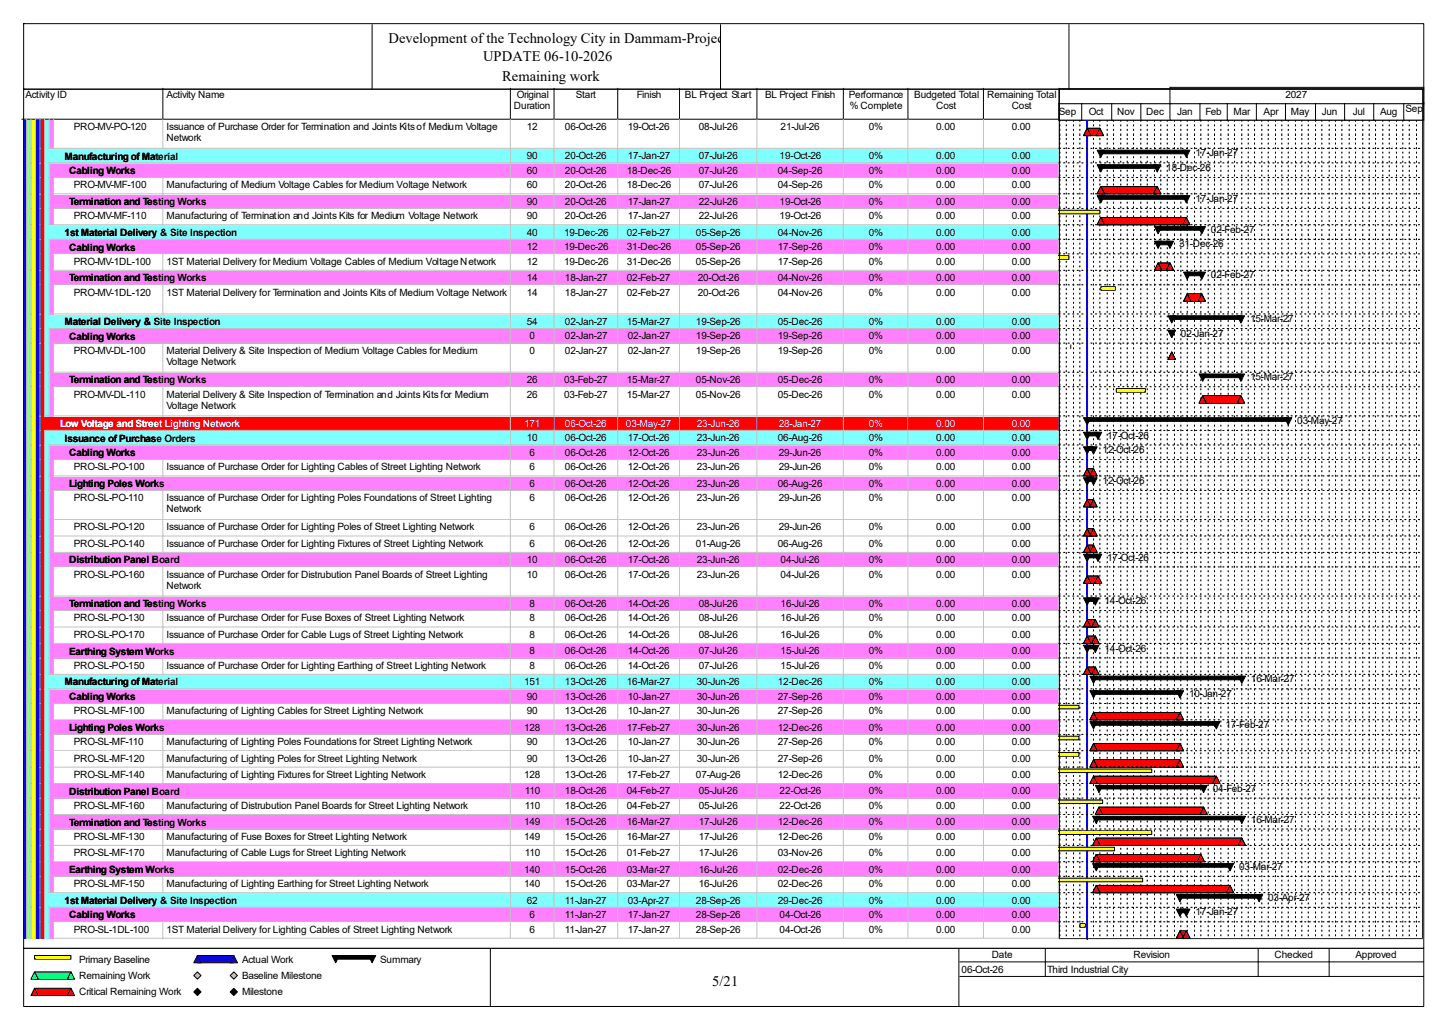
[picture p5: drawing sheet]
<svg xmlns="http://www.w3.org/2000/svg" width="420mm" height="297mm" viewBox="0 0 420 297" stroke-linecap="round" stroke-linejoin="round" font-family="sans-serif">
<defs><g id="words">
<g font-size="4.2">
<text x="112.6" y="12.4">Development of the Technology City in Dammam-Project</text>
<text x="140" y="17.7">UPDATE 06-10-2026</text>
<text x="145.5" y="23.5">Remaining work</text>
<text x="206.5" y="285.6">5/21</text>
</g>
<g font-size="2.9">
<text x="7.4" y="28.4">Activity ID</text>
<text x="48.3" y="28.4">Activity Name</text>
<text x="149.8" y="28.4">Original</text>
<text x="166.9" y="28.4">Start</text>
<text x="184.6" y="28.4">Finish</text>
<text x="198.5" y="28.4">BL Project Start</text>
<text x="221.8" y="28.4">BL Project Finish</text>
<text x="246" y="28.4">Performance</text>
<text x="265" y="28.4">Budgeted Total</text>
<text x="286.1" y="28.4">Remaining Total</text>
<text x="372.6" y="28.4">2027</text>
<text x="149" y="31.6">Duration</text>
<text x="246.3" y="31.6">% Complete</text>
<text x="271.4" y="31.6">Cost</text>
<text x="293.2" y="31.6">Cost</text>
<text x="306.9" y="33.2">Sep</text>
<text x="315.6" y="33.2">Oct</text>
<text x="323.8" y="33.2">Nov</text>
<text x="332.2" y="33.2">Dec</text>
<text x="341.2" y="33.2">Jan</text>
<text x="349.4" y="33.2">Feb</text>
<text x="357.5" y="33.2">Mar</text>
<text x="366.3" y="33.2">Apr</text>
<text x="374.2" y="33.2">May</text>
<text x="383.2" y="33.2">Jun</text>
<text x="392.1" y="33.2">Jul</text>
<text x="400" y="33.2">Aug</text>
<text x="407.4" y="32.4">Sep</text>
<text x="21.4" y="37.7">PRO-MV-PO-120</text>
<text x="48.3" y="37.7">Issuance of Purchase Order for Termination and Joints Kits of Medium Voltage</text>
<text x="48.3" y="40.9">Network</text>
<text x="152.7" y="37.7">12</text>
<text x="163.7" y="37.7">06-Oct-26</text>
<text x="181.9" y="37.7">19-Oct-26</text>
<text x="202.5" y="37.7">08-Jul-26</text>
<text x="226.2" y="37.7">21-Jul-26</text>
<text x="251.8" y="37.7">0%</text>
<text x="271.4" y="37.7">0.00</text>
<text x="293.2" y="37.7">0.00</text>
<text x="18.7" y="46.2">Manufacturing of Material</text>
<text x="152.7" y="46.1">90</text>
<text x="163.7" y="46.1">20-Oct-26</text>
<text x="181.9" y="46.1">17-Jan-27</text>
<text x="202.5" y="46.1">07-Jul-26</text>
<text x="226" y="46.1">19-Oct-26</text>
<text x="251.8" y="46.1">0%</text>
<text x="271.4" y="46.1">0.00</text>
<text x="293.2" y="46.1">0.00</text>
<text x="346.5" y="45.3">17-Jan-27</text>
<text x="20" y="50.4">Cabling Works</text>
<text x="152.7" y="50.3">60</text>
<text x="163.7" y="50.3">20-Oct-26</text>
<text x="181.7" y="50.3">18-Dec-26</text>
<text x="202.5" y="50.3">07-Jul-26</text>
<text x="225.5" y="50.3">04-Sep-26</text>
<text x="251.8" y="50.3">0%</text>
<text x="271.4" y="50.3">0.00</text>
<text x="293.2" y="50.3">0.00</text>
<text x="338" y="49.6">18-Dec-26</text>
<text x="20" y="59.4">Termination and Testing Works</text>
<text x="21.4" y="54.6">PRO-MV-MF-100</text>
<text x="48.3" y="54.6">Manufacturing of Medium Voltage Cables for Medium Voltage Network</text>
<text x="152.7" y="54.6">60</text>
<text x="152.7" y="59.3">90</text>
<text x="163.7" y="54.6">20-Oct-26</text>
<text x="163.7" y="59.3">20-Oct-26</text>
<text x="181.7" y="54.6">18-Dec-26</text>
<text x="181.9" y="59.3">17-Jan-27</text>
<text x="202.5" y="54.6">07-Jul-26</text>
<text x="202.5" y="59.3">22-Jul-26</text>
<text x="225.5" y="54.6">04-Sep-26</text>
<text x="226" y="59.3">19-Oct-26</text>
<text x="251.8" y="54.6">0%</text>
<text x="251.8" y="59.3">0%</text>
<text x="271.4" y="54.6">0.00</text>
<text x="271.4" y="59.3">0.00</text>
<text x="293.2" y="54.6">0.00</text>
<text x="293.2" y="59.3">0.00</text>
<text x="346.5" y="58.5">17-Jan-27</text>
<text x="21.4" y="63.5">PRO-MV-MF-110</text>
<text x="48.3" y="63.5">Manufacturing of Termination and Joints Kits for Medium Voltage Network</text>
<text x="152.7" y="63.5">90</text>
<text x="163.7" y="63.5">20-Oct-26</text>
<text x="181.9" y="63.5">17-Jan-27</text>
<text x="202.5" y="63.5">22-Jul-26</text>
<text x="226" y="63.5">19-Oct-26</text>
<text x="251.8" y="63.5">0%</text>
<text x="271.4" y="63.5">0.00</text>
<text x="293.2" y="63.5">0.00</text>
<text x="18.7" y="68.4">1st Material Delivery &amp; Site Inspection</text>
<text x="152.7" y="68.3">40</text>
<text x="163.5" y="68.3">19-Dec-26</text>
<text x="181.7" y="68.3">02-Feb-27</text>
<text x="201.7" y="68.3">05-Sep-26</text>
<text x="225.5" y="68.3">04-Nov-26</text>
<text x="251.8" y="68.3">0%</text>
<text x="271.4" y="68.3">0.00</text>
<text x="293.2" y="68.3">0.00</text>
<text x="341.8" y="71.7">31-Dec-26</text>
<text x="351" y="67.5">02-Feb-27</text>
<text x="20" y="72.6">Cabling Works</text>
<text x="21.4" y="76.7">PRO-MV-1DL-100</text>
<text x="48.3" y="76.7">1ST Material Delivery for Medium Voltage Cables of Medium Voltage Network</text>
<text x="152.7" y="72.5">12</text>
<text x="152.7" y="76.7">12</text>
<text x="163.5" y="72.5">19-Dec-26</text>
<text x="163.5" y="76.7">19-Dec-26</text>
<text x="181.7" y="72.5">31-Dec-26</text>
<text x="181.7" y="76.7">31-Dec-26</text>
<text x="201.7" y="72.5">05-Sep-26</text>
<text x="201.7" y="76.7">05-Sep-26</text>
<text x="225.5" y="72.5">17-Sep-26</text>
<text x="225.5" y="76.7">17-Sep-26</text>
<text x="251.8" y="72.5">0%</text>
<text x="251.8" y="76.7">0%</text>
<text x="271.4" y="72.5">0.00</text>
<text x="271.4" y="76.7">0.00</text>
<text x="293.2" y="72.5">0.00</text>
<text x="293.2" y="76.7">0.00</text>
<text x="20" y="81.5">Termination and Testing Works</text>
<text x="152.7" y="81.4">14</text>
<text x="163.7" y="81.4">18-Jan-27</text>
<text x="181.7" y="81.4">02-Feb-27</text>
<text x="202.3" y="81.4">20-Oct-26</text>
<text x="225.5" y="81.4">04-Nov-26</text>
<text x="251.8" y="81.4">0%</text>
<text x="271.4" y="81.4">0.00</text>
<text x="293.2" y="81.4">0.00</text>
<text x="351" y="80.7">02-Feb-27</text>
<text x="21.4" y="85.7">PRO-MV-1DL-120</text>
<text x="48.3" y="85.7">1ST Material Delivery for Termination and Joints Kits of Medium Voltage Network</text>
<text x="152.7" y="85.7">14</text>
<text x="163.7" y="85.7">18-Jan-27</text>
<text x="181.7" y="85.7">02-Feb-27</text>
<text x="202.3" y="85.7">20-Oct-26</text>
<text x="225.5" y="85.7">04-Nov-26</text>
<text x="251.8" y="85.7">0%</text>
<text x="271.4" y="85.7">0.00</text>
<text x="293.2" y="85.7">0.00</text>
<text x="18.7" y="94.2">Material Delivery &amp; Site Inspection</text>
<text x="152.7" y="94.1">54</text>
<text x="163.7" y="94.1">02-Jan-27</text>
<text x="181.7" y="94.1">15-Mar-27</text>
<text x="201.7" y="94.1">19-Sep-26</text>
<text x="225.5" y="94.1">05-Dec-26</text>
<text x="251.8" y="94.1">0%</text>
<text x="271.4" y="94.1">0.00</text>
<text x="293.2" y="94.1">0.00</text>
<text x="362.3" y="93.3">15-Mar-27</text>
<text x="20" y="98.4">Cabling Works</text>
<text x="153.5" y="98.3">0</text>
<text x="163.7" y="98.3">02-Jan-27</text>
<text x="181.9" y="98.3">02-Jan-27</text>
<text x="201.7" y="98.3">19-Sep-26</text>
<text x="225.5" y="98.3">19-Sep-26</text>
<text x="251.8" y="98.3">0%</text>
<text x="271.4" y="98.3">0.00</text>
<text x="293.2" y="98.3">0.00</text>
<text x="342.3" y="97.5">02-Jan-27</text>
<text x="21.4" y="102.6">PRO-MV-DL-100</text>
<text x="48.3" y="102.6">Material Delivery &amp; Site Inspection of Medium Voltage Cables for Medium</text>
<text x="48.3" y="105.7">Voltage Network</text>
<text x="153.5" y="102.6">0</text>
<text x="163.7" y="102.6">02-Jan-27</text>
<text x="181.9" y="102.6">02-Jan-27</text>
<text x="201.7" y="102.6">19-Sep-26</text>
<text x="225.5" y="102.6">19-Sep-26</text>
<text x="251.8" y="102.6">0%</text>
<text x="271.4" y="102.6">0.00</text>
<text x="293.2" y="102.6">0.00</text>
<text x="20" y="111.1">Termination and Testing Works</text>
<text x="152.7" y="111">26</text>
<text x="163.5" y="111">03-Feb-27</text>
<text x="181.7" y="111">15-Mar-27</text>
<text x="201.7" y="111">05-Nov-26</text>
<text x="225.5" y="111">05-Dec-26</text>
<text x="251.8" y="111">0%</text>
<text x="271.4" y="111">0.00</text>
<text x="293.2" y="111">0.00</text>
<text x="362.3" y="110.2">15-Mar-27</text>
<text x="21.4" y="115.2">PRO-MV-DL-110</text>
<text x="48.3" y="115.2">Material Delivery &amp; Site Inspection of Termination and Joints Kits for Medium</text>
<text x="48.3" y="118.4">Voltage Network</text>
<text x="152.7" y="115.2">26</text>
<text x="163.5" y="115.2">03-Feb-27</text>
<text x="181.7" y="115.2">15-Mar-27</text>
<text x="201.7" y="115.2">05-Nov-26</text>
<text x="225.5" y="115.2">05-Dec-26</text>
<text x="251.8" y="115.2">0%</text>
<text x="271.4" y="115.2">0.00</text>
<text x="293.2" y="115.2">0.00</text>
<text x="376" y="122.9">03-May-27</text>
<text x="18.7" y="128">Issuance of Purchase Orders</text>
<text x="152.7" y="127.9">10</text>
<text x="163.7" y="127.9">06-Oct-26</text>
<text x="181.9" y="127.9">17-Oct-26</text>
<text x="202" y="127.9">23-Jun-26</text>
<text x="225.5" y="127.9">06-Aug-26</text>
<text x="251.8" y="127.9">0%</text>
<text x="271.4" y="127.9">0.00</text>
<text x="293.2" y="127.9">0.00</text>
<text x="319.6" y="131.3">12-Oct-26</text>
<text x="320.9" y="127.1">17-Oct-26</text>
<text x="20" y="132.2">Cabling Works</text>
<text x="21.4" y="136.3">PRO-SL-PO-100</text>
<text x="48.3" y="136.3">Issuance of Purchase Order for Lighting Cables of Street Lighting Network</text>
<text x="153.5" y="132.1">6</text>
<text x="153.5" y="136.3">6</text>
<text x="163.7" y="132.1">06-Oct-26</text>
<text x="163.7" y="136.3">06-Oct-26</text>
<text x="181.9" y="132.1">12-Oct-26</text>
<text x="181.9" y="136.3">12-Oct-26</text>
<text x="202" y="132.1">23-Jun-26</text>
<text x="202" y="136.3">23-Jun-26</text>
<text x="225.7" y="132.1">29-Jun-26</text>
<text x="225.7" y="136.3">29-Jun-26</text>
<text x="251.8" y="132.1">0%</text>
<text x="251.8" y="136.3">0%</text>
<text x="271.4" y="132.1">0.00</text>
<text x="271.4" y="136.3">0.00</text>
<text x="293.2" y="132.1">0.00</text>
<text x="293.2" y="136.3">0.00</text>
<text x="20" y="141.1">Lighting Poles Works</text>
<text x="153.5" y="141.1">6</text>
<text x="163.7" y="141.1">06-Oct-26</text>
<text x="181.9" y="141.1">12-Oct-26</text>
<text x="202" y="141.1">23-Jun-26</text>
<text x="225.5" y="141.1">06-Aug-26</text>
<text x="251.8" y="141.1">0%</text>
<text x="271.4" y="141.1">0.00</text>
<text x="293.2" y="141.1">0.00</text>
<text x="319.6" y="140.3">12-Oct-26</text>
<text x="21.4" y="145.3">PRO-SL-PO-110</text>
<text x="48.3" y="145.3">Issuance of Purchase Order for Lighting Poles Foundations of Street Lighting</text>
<text x="48.3" y="148.5">Network</text>
<text x="153.5" y="145.3">6</text>
<text x="163.7" y="145.3">06-Oct-26</text>
<text x="181.9" y="145.3">12-Oct-26</text>
<text x="202" y="145.3">23-Jun-26</text>
<text x="225.7" y="145.3">29-Jun-26</text>
<text x="251.8" y="145.3">0%</text>
<text x="271.4" y="145.3">0.00</text>
<text x="293.2" y="145.3">0.00</text>
<text x="21.4" y="153.7">PRO-SL-PO-120</text>
<text x="48.3" y="153.7">Issuance of Purchase Order for Lighting Poles of Street Lighting Network</text>
<text x="153.5" y="153.7">6</text>
<text x="163.7" y="153.7">06-Oct-26</text>
<text x="181.9" y="153.7">12-Oct-26</text>
<text x="202" y="153.7">23-Jun-26</text>
<text x="225.7" y="153.7">29-Jun-26</text>
<text x="251.8" y="153.7">0%</text>
<text x="271.4" y="153.7">0.00</text>
<text x="293.2" y="153.7">0.00</text>
<text x="21.4" y="158.5">PRO-SL-PO-140</text>
<text x="48.3" y="158.5">Issuance of Purchase Order for Lighting Fixtures of Street Lighting Network</text>
<text x="153.5" y="158.5">6</text>
<text x="163.7" y="158.5">06-Oct-26</text>
<text x="181.9" y="158.5">12-Oct-26</text>
<text x="201.7" y="158.5">01-Aug-26</text>
<text x="225.5" y="158.5">06-Aug-26</text>
<text x="251.8" y="158.5">0%</text>
<text x="271.4" y="158.5">0.00</text>
<text x="293.2" y="158.5">0.00</text>
<text x="20" y="163.3">Distribution Panel Board</text>
<text x="21.4" y="167.4">PRO-SL-PO-160</text>
<text x="48.3" y="167.4">Issuance of Purchase Order for Distrubution Panel Boards of Street Lighting</text>
<text x="152.7" y="163.2">10</text>
<text x="152.7" y="167.4">10</text>
<text x="163.7" y="163.2">06-Oct-26</text>
<text x="163.7" y="167.4">06-Oct-26</text>
<text x="181.9" y="163.2">17-Oct-26</text>
<text x="181.9" y="167.4">17-Oct-26</text>
<text x="202" y="163.2">23-Jun-26</text>
<text x="202" y="167.4">23-Jun-26</text>
<text x="226.2" y="163.2">04-Jul-26</text>
<text x="226.2" y="167.4">04-Jul-26</text>
<text x="251.8" y="163.2">0%</text>
<text x="251.8" y="167.4">0%</text>
<text x="271.4" y="163.2">0.00</text>
<text x="271.4" y="167.4">0.00</text>
<text x="293.2" y="163.2">0.00</text>
<text x="293.2" y="167.4">0.00</text>
<text x="320.9" y="162.4">17-Oct-26</text>
<text x="48.3" y="170.6">Network</text>
<text x="20" y="175.9">Termination and Testing Works</text>
<text x="153.5" y="175.9">8</text>
<text x="163.7" y="175.9">06-Oct-26</text>
<text x="181.9" y="175.9">14-Oct-26</text>
<text x="202.5" y="175.9">08-Jul-26</text>
<text x="226.2" y="175.9">16-Jul-26</text>
<text x="251.8" y="175.9">0%</text>
<text x="271.4" y="175.9">0.00</text>
<text x="293.2" y="175.9">0.00</text>
<text x="320.1" y="175.1">14-Oct-26</text>
<text x="21.4" y="180.1">PRO-SL-PO-130</text>
<text x="21.4" y="184.8">PRO-SL-PO-170</text>
<text x="48.3" y="180.1">Issuance of Purchase Order for Fuse Boxes of Street Lighting Network</text>
<text x="48.3" y="184.8">Issuance of Purchase Order for Cable Lugs of Street Lighting Network</text>
<text x="153.5" y="180.1">8</text>
<text x="153.5" y="184.8">8</text>
<text x="163.7" y="180.1">06-Oct-26</text>
<text x="163.7" y="184.8">06-Oct-26</text>
<text x="181.9" y="180.1">14-Oct-26</text>
<text x="181.9" y="184.8">14-Oct-26</text>
<text x="202.5" y="180.1">08-Jul-26</text>
<text x="202.5" y="184.8">08-Jul-26</text>
<text x="226.2" y="180.1">16-Jul-26</text>
<text x="226.2" y="184.8">16-Jul-26</text>
<text x="251.8" y="180.1">0%</text>
<text x="251.8" y="184.8">0%</text>
<text x="271.4" y="180.1">0.00</text>
<text x="271.4" y="184.8">0.00</text>
<text x="293.2" y="180.1">0.00</text>
<text x="293.2" y="184.8">0.00</text>
<text x="20" y="189.7">Earthing System Works</text>
<text x="153.5" y="189.6">8</text>
<text x="163.7" y="189.6">06-Oct-26</text>
<text x="181.9" y="189.6">14-Oct-26</text>
<text x="202.5" y="189.6">07-Jul-26</text>
<text x="226.2" y="189.6">15-Jul-26</text>
<text x="251.8" y="189.6">0%</text>
<text x="271.4" y="189.6">0.00</text>
<text x="293.2" y="189.6">0.00</text>
<text x="320.1" y="188.8">14-Oct-26</text>
<text x="21.4" y="193.8">PRO-SL-PO-150</text>
<text x="48.3" y="193.8">Issuance of Purchase Order for Lighting Earthing of Street Lighting Network</text>
<text x="153.5" y="193.8">8</text>
<text x="163.7" y="193.8">06-Oct-26</text>
<text x="181.9" y="193.8">14-Oct-26</text>
<text x="202.5" y="193.8">07-Jul-26</text>
<text x="226.2" y="193.8">15-Jul-26</text>
<text x="251.8" y="193.8">0%</text>
<text x="271.4" y="193.8">0.00</text>
<text x="293.2" y="193.8">0.00</text>
<text x="362.6" y="197.7">16-Mar-27</text>
<text x="18.7" y="198.6">Manufacturing of Material</text>
<text x="20" y="202.9">Cabling Works</text>
<text x="151.9" y="198.5">151</text>
<text x="152.7" y="202.8">90</text>
<text x="163.7" y="198.5">13-Oct-26</text>
<text x="163.7" y="202.8">13-Oct-26</text>
<text x="181.7" y="198.5">16-Mar-27</text>
<text x="181.9" y="202.8">10-Jan-27</text>
<text x="202" y="198.5">30-Jun-26</text>
<text x="202" y="202.8">30-Jun-26</text>
<text x="225.5" y="198.5">12-Dec-26</text>
<text x="225.5" y="202.8">27-Sep-26</text>
<text x="251.8" y="198.5">0%</text>
<text x="251.8" y="202.8">0%</text>
<text x="271.4" y="198.5">0.00</text>
<text x="271.4" y="202.8">0.00</text>
<text x="293.2" y="198.5">0.00</text>
<text x="293.2" y="202.8">0.00</text>
<text x="344.6" y="202">10-Jan-27</text>
<text x="21.4" y="207">PRO-SL-MF-100</text>
<text x="48.3" y="207">Manufacturing of Lighting Cables for Street Lighting Network</text>
<text x="152.7" y="207">90</text>
<text x="163.7" y="207">13-Oct-26</text>
<text x="181.9" y="207">10-Jan-27</text>
<text x="202" y="207">30-Jun-26</text>
<text x="225.5" y="207">27-Sep-26</text>
<text x="251.8" y="207">0%</text>
<text x="271.4" y="207">0.00</text>
<text x="293.2" y="207">0.00</text>
<text x="20" y="211.8">Lighting Poles Works</text>
<text x="21.4" y="215.9">PRO-SL-MF-110</text>
<text x="48.3" y="215.9">Manufacturing of Lighting Poles Foundations for Street Lighting Network</text>
<text x="151.9" y="211.8">128</text>
<text x="152.7" y="215.9">90</text>
<text x="163.7" y="211.8">13-Oct-26</text>
<text x="163.7" y="215.9">13-Oct-26</text>
<text x="181.7" y="211.8">17-Feb-27</text>
<text x="181.9" y="215.9">10-Jan-27</text>
<text x="202" y="211.8">30-Jun-26</text>
<text x="202" y="215.9">30-Jun-26</text>
<text x="225.5" y="211.8">12-Dec-26</text>
<text x="225.5" y="215.9">27-Sep-26</text>
<text x="251.8" y="211.8">0%</text>
<text x="251.8" y="215.9">0%</text>
<text x="271.4" y="211.8">0.00</text>
<text x="271.4" y="215.9">0.00</text>
<text x="293.2" y="211.8">0.00</text>
<text x="293.2" y="215.9">0.00</text>
<text x="355.2" y="210.9">17-Feb-27</text>
<text x="21.4" y="220.7">PRO-SL-MF-120</text>
<text x="48.3" y="220.7">Manufacturing of Lighting Poles for Street Lighting Network</text>
<text x="152.7" y="220.7">90</text>
<text x="163.7" y="220.7">13-Oct-26</text>
<text x="181.9" y="220.7">10-Jan-27</text>
<text x="202" y="220.7">30-Jun-26</text>
<text x="225.5" y="220.7">27-Sep-26</text>
<text x="251.8" y="220.7">0%</text>
<text x="271.4" y="220.7">0.00</text>
<text x="293.2" y="220.7">0.00</text>
<text x="21.4" y="225.4">PRO-SL-MF-140</text>
<text x="48.3" y="225.4">Manufacturing of Lighting Fixtures for Street Lighting Network</text>
<text x="151.9" y="225.4">128</text>
<text x="163.7" y="225.4">13-Oct-26</text>
<text x="181.7" y="225.4">17-Feb-27</text>
<text x="201.7" y="225.4">07-Aug-26</text>
<text x="225.5" y="225.4">12-Dec-26</text>
<text x="251.8" y="225.4">0%</text>
<text x="271.4" y="225.4">0.00</text>
<text x="293.2" y="225.4">0.00</text>
<text x="20" y="230.3">Distribution Panel Board</text>
<text x="152.1" y="230.2">110</text>
<text x="163.7" y="230.2">18-Oct-26</text>
<text x="181.7" y="230.2">04-Feb-27</text>
<text x="202.5" y="230.2">05-Jul-26</text>
<text x="226" y="230.2">22-Oct-26</text>
<text x="251.8" y="230.2">0%</text>
<text x="271.4" y="230.2">0.00</text>
<text x="293.2" y="230.2">0.00</text>
<text x="351.5" y="229.4">04-Feb-27</text>
<text x="20" y="239.2">Termination and Testing Works</text>
<text x="21.4" y="234.4">PRO-SL-MF-160</text>
<text x="48.3" y="234.4">Manufacturing of Distrubution Panel Boards for Street Lighting Network</text>
<text x="151.9" y="239.1">149</text>
<text x="152.1" y="234.4">110</text>
<text x="163.7" y="234.4">18-Oct-26</text>
<text x="163.7" y="239.1">15-Oct-26</text>
<text x="181.7" y="234.4">04-Feb-27</text>
<text x="181.7" y="239.1">16-Mar-27</text>
<text x="202.5" y="234.4">05-Jul-26</text>
<text x="202.5" y="239.1">17-Jul-26</text>
<text x="225.5" y="239.1">12-Dec-26</text>
<text x="226" y="234.4">22-Oct-26</text>
<text x="251.8" y="234.4">0%</text>
<text x="251.8" y="239.1">0%</text>
<text x="271.4" y="234.4">0.00</text>
<text x="271.4" y="239.1">0.00</text>
<text x="293.2" y="234.4">0.00</text>
<text x="293.2" y="239.1">0.00</text>
<text x="362.6" y="238.4">16-Mar-27</text>
<text x="21.4" y="243.4">PRO-SL-MF-130</text>
<text x="48.3" y="243.4">Manufacturing of Fuse Boxes for Street Lighting Network</text>
<text x="151.9" y="243.4">149</text>
<text x="163.7" y="243.4">15-Oct-26</text>
<text x="181.7" y="243.4">16-Mar-27</text>
<text x="202.5" y="243.4">17-Jul-26</text>
<text x="225.5" y="243.4">12-Dec-26</text>
<text x="251.8" y="243.4">0%</text>
<text x="271.4" y="243.4">0.00</text>
<text x="293.2" y="243.4">0.00</text>
<text x="21.4" y="248.1">PRO-SL-MF-170</text>
<text x="48.3" y="248.1">Manufacturing of Cable Lugs for Street Lighting Network</text>
<text x="152.1" y="248.1">110</text>
<text x="163.7" y="248.1">15-Oct-26</text>
<text x="181.7" y="248.1">01-Feb-27</text>
<text x="202.5" y="248.1">17-Jul-26</text>
<text x="225.5" y="248.1">03-Nov-26</text>
<text x="251.8" y="248.1">0%</text>
<text x="271.4" y="248.1">0.00</text>
<text x="293.2" y="248.1">0.00</text>
<text x="20" y="252.9">Earthing System Works</text>
<text x="21.4" y="257.1">PRO-SL-MF-150</text>
<text x="48.3" y="257.1">Manufacturing of Lighting Earthing for Street Lighting Network</text>
<text x="151.9" y="252.9">140</text>
<text x="151.9" y="257.1">140</text>
<text x="163.7" y="252.9">15-Oct-26</text>
<text x="163.7" y="257.1">15-Oct-26</text>
<text x="181.7" y="252.9">03-Mar-27</text>
<text x="181.7" y="257.1">03-Mar-27</text>
<text x="202.5" y="252.9">16-Jul-26</text>
<text x="202.5" y="257.1">16-Jul-26</text>
<text x="225.5" y="252.9">02-Dec-26</text>
<text x="225.5" y="257.1">02-Dec-26</text>
<text x="251.8" y="252.9">0%</text>
<text x="251.8" y="257.1">0%</text>
<text x="271.4" y="252.9">0.00</text>
<text x="271.4" y="257.1">0.00</text>
<text x="293.2" y="252.9">0.00</text>
<text x="293.2" y="257.1">0.00</text>
<text x="359.2" y="252.1">03-Mar-27</text>
<text x="18.7" y="261.9">1st Material Delivery &amp; Site Inspection</text>
<text x="152.7" y="261.8">62</text>
<text x="163.7" y="261.8">11-Jan-27</text>
<text x="181.9" y="261.8">03-Apr-27</text>
<text x="201.7" y="261.8">28-Sep-26</text>
<text x="225.5" y="261.8">29-Dec-26</text>
<text x="251.8" y="261.8">0%</text>
<text x="271.4" y="261.8">0.00</text>
<text x="293.2" y="261.8">0.00</text>
<text x="367.6" y="261">03-Apr-27</text>
<text x="20" y="266.1">Cabling Works</text>
<text x="153.5" y="266.1">6</text>
<text x="163.7" y="266.1">11-Jan-27</text>
<text x="181.9" y="266.1">17-Jan-27</text>
<text x="201.7" y="266.1">28-Sep-26</text>
<text x="226" y="266.1">04-Oct-26</text>
<text x="251.8" y="266.1">0%</text>
<text x="271.4" y="266.1">0.00</text>
<text x="293.2" y="266.1">0.00</text>
<text x="346.5" y="265.3">17-Jan-27</text>
<text x="21.4" y="270.3">PRO-SL-1DL-100</text>
<text x="48.3" y="270.3">1ST Material Delivery for Lighting Cables of Street Lighting Network</text>
<text x="153.5" y="270.3">6</text>
<text x="163.7" y="270.3">11-Jan-27</text>
<text x="181.9" y="270.3">17-Jan-27</text>
<text x="201.7" y="270.3">28-Sep-26</text>
<text x="226" y="270.3">04-Oct-26</text>
<text x="251.8" y="270.3">0%</text>
<text x="271.4" y="270.3">0.00</text>
<text x="293.2" y="270.3">0.00</text>
<text x="22.9" y="279">Primary Baseline</text>
<text x="70.1" y="279">Actual Work</text>
<text x="110.2" y="279">Summary</text>
<text x="278.7" y="281.9">06-Oct-26</text>
<text x="287.4" y="277.7">Date</text>
<text x="303.5" y="281.9">Third Industrial City</text>
<text x="328.5" y="277.7">Revision</text>
<text x="369.4" y="277.7">Checked</text>
<text x="392.9" y="277.7">Approved</text>
<text x="22.9" y="283.7">Remaining Work</text>
<text x="70.1" y="283.7">Baseline Milestone</text>
<text x="22.9" y="288.5">Critical Remaining Work</text>
<text x="70.1" y="288.5">Milestone</text>
</g>
<g font-size="2.9" fill="#fff">
<text x="17.4" y="123.7">Low Voltage and Street Lighting Network</text>
<text x="151.9" y="123.7">171</text>
<text x="163.7" y="123.7">06-Oct-26</text>
<text x="181.4" y="123.7">03-May-27</text>
<text x="202" y="123.7">23-Jun-26</text>
<text x="225.7" y="123.7">28-Jan-27</text>
<text x="251.8" y="123.7">0%</text>
<text x="271.4" y="123.7">0.00</text>
<text x="293.2" y="123.7">0.00</text>
</g>
</g></defs>
<path d="M47.2 25.6v8.9h-40.9" fill="none" stroke="#000" stroke-width=".29"/>
<path d="M47.5 25.6h100.7v9.2h-100.7z" fill="#fff"/>
<path d="M147.9 25.6v8.9h-100.7" fill="none" stroke="#000" stroke-width=".29"/>
<path d="M148.2 25.6h12.7v9.2h-12.7z" fill="#fff"/>
<path d="M160.6 25.6v8.9h-12.7" fill="none" stroke="#000" stroke-width=".29"/>
<path d="M160.9 25.6h18.4v9.2h-18.4z" fill="#fff"/>
<path d="M179 25.6v8.9h-18.4" fill="none" stroke="#000" stroke-width=".29"/>
<path d="M179.3 25.6h17.9v9.2h-17.9z" fill="#fff"/>
<path d="M197 25.6v8.9h-18" fill="none" stroke="#000" stroke-width=".29"/>
<path d="M197.2 25.6h22.5v9.2h-22.5z" fill="#fff"/>
<path d="M219.4 25.6v8.9h-22.4" fill="none" stroke="#000" stroke-width=".29"/>
<path d="M219.7 25.6h25v9.2h-25z" fill="#fff"/>
<path d="M244.4 25.6v8.9h-25" fill="none" stroke="#000" stroke-width=".29"/>
<path d="M244.7 25.6h18.7v9.2h-18.7z" fill="#fff"/>
<path d="M263.2 25.6v8.9h-18.8" fill="none" stroke="#000" stroke-width=".29"/>
<path d="M263.4 25.6h21.9v9.2h-21.9z" fill="#fff"/>
<path d="M285 25.6v8.9h-21.8" fill="none" stroke="#000" stroke-width=".29"/>
<path d="M285.3 25.6h21.9v9.2h-21.9z" fill="#fff"/>
<path d="M306.9 25.6v8.9h-21.9" fill="none" stroke="#000" stroke-width=".29"/>
<path d="M6.6 34.8h1.3v8.5h-1.3z" fill="#00f"/>
<path d="M7.6 34.5v8.7" fill="none" stroke="#c0c0c0" stroke-width=".29"/>
<path d="M7.9 34.8h1.3v8.5h-1.3z" fill="#80ff80"/>
<path d="M9 34.5v8.7" fill="none" stroke="#c0c0c0" stroke-width=".29"/>
<path d="M9.2 34.8h1.3v8.5h-1.3z" fill="#ff0"/>
<path d="M10.3 34.5v8.7" fill="none" stroke="#c0c0c0" stroke-width=".29"/>
<path d="M10.5 34.8h1.4v8.5h-1.4z" fill="#00f"/>
<path d="M11.6 34.5v8.7" fill="none" stroke="#c0c0c0" stroke-width=".29"/>
<path d="M11.9 34.8h1.3v8.5h-1.3z" fill="#f00"/>
<path d="M12.9 34.5v8.7" fill="none" stroke="#c0c0c0" stroke-width=".29"/>
<path d="M13.2 34.8h1.3v8.5h-1.3z" fill="#80ffff"/>
<path d="M14.2 34.5v8.7" fill="none" stroke="#c0c0c0" stroke-width=".29"/>
<path d="M14.5 34.8h1.3v8.5h-1.3z" fill="#ff80ff"/>
<path d="M15.6 34.5v8.7M14.2 43h1.6" fill="none" stroke="#c0c0c0" stroke-width=".29"/>
<path d="M15.8 34.8h31.7v8.5h-31.7z" fill="#fff"/>
<path d="M47.2 34.5v8.7M15.6 43h31.9" fill="none" stroke="#c0c0c0" stroke-width=".29"/>
<path d="M47.5 34.8h100.7v8.5h-100.7z" fill="#fff"/>
<path d="M147.9 34.5v8.5h-100.4" fill="none" stroke="#c0c0c0" stroke-width=".29"/>
<path d="M148.2 34.8h12.7v8.5h-12.7z" fill="#fff"/>
<path d="M160.6 34.5v8.5h-12.4" fill="none" stroke="#c0c0c0" stroke-width=".29"/>
<path d="M160.9 34.8h18.4v8.5h-18.4z" fill="#fff"/>
<path d="M179 34.5v8.5h-18.1" fill="none" stroke="#c0c0c0" stroke-width=".29"/>
<path d="M179.3 34.8h17.9v8.5h-17.9z" fill="#fff"/>
<path d="M197 34.5v8.5h-17.7" fill="none" stroke="#c0c0c0" stroke-width=".29"/>
<path d="M197.2 34.8h22.5v8.5h-22.5z" fill="#fff"/>
<path d="M219.4 34.5v8.5h-22.2" fill="none" stroke="#c0c0c0" stroke-width=".29"/>
<path d="M219.7 34.8h25v8.5h-25z" fill="#fff"/>
<path d="M244.4 34.5v8.5h-24.7" fill="none" stroke="#c0c0c0" stroke-width=".29"/>
<path d="M244.7 34.8h18.7v8.5h-18.7z" fill="#fff"/>
<path d="M263.2 34.5v8.5h-18.5" fill="none" stroke="#c0c0c0" stroke-width=".29"/>
<path d="M263.4 34.8h21.9v8.5h-21.9z" fill="#fff"/>
<path d="M285 34.5v8.5h-21.6" fill="none" stroke="#c0c0c0" stroke-width=".29"/>
<path d="M285.3 34.8h21.9v8.5h-21.9z" fill="#fff"/>
<path d="M306.9 34.5v8.5h-21.6" fill="none" stroke="#c0c0c0" stroke-width=".29"/>
<path d="M6.6 43.3h1.3v4.2h-1.3z" fill="#00f"/>
<path d="M7.6 43v4.5" fill="none" stroke="#c0c0c0" stroke-width=".29"/>
<path d="M7.9 43.3h1.3v4.2h-1.3z" fill="#80ff80"/>
<path d="M9 43v4.5" fill="none" stroke="#c0c0c0" stroke-width=".29"/>
<path d="M9.2 43.3h1.3v4.2h-1.3z" fill="#ff0"/>
<path d="M10.3 43v4.5" fill="none" stroke="#c0c0c0" stroke-width=".29"/>
<path d="M10.5 43.3h1.4v4.2h-1.4z" fill="#00f"/>
<path d="M11.6 43v4.5" fill="none" stroke="#c0c0c0" stroke-width=".29"/>
<path d="M11.9 43.3h1.3v4.2h-1.3z" fill="#f00"/>
<path d="M12.9 43v4.5" fill="none" stroke="#c0c0c0" stroke-width=".29"/>
<path d="M13.2 43.3h34.3v4.2h-34.3z" fill="#80ffff"/>
<path d="M14.2 47.2h33.3" fill="none" stroke="#c0c0c0" stroke-width=".29"/>
<path d="M47.5 43.3h100.7v4.2h-100.7z" fill="#80ffff"/>
<path d="M147.9 43v4.2h-100.4" fill="none" stroke="#c0c0c0" stroke-width=".29"/>
<path d="M148.2 43.3h12.7v4.2h-12.7z" fill="#80ffff"/>
<path d="M160.6 43v4.2h-12.4" fill="none" stroke="#c0c0c0" stroke-width=".29"/>
<path d="M160.9 43.3h18.4v4.2h-18.4z" fill="#80ffff"/>
<path d="M179 43v4.2h-18.1" fill="none" stroke="#c0c0c0" stroke-width=".29"/>
<path d="M179.3 43.3h17.9v4.2h-17.9z" fill="#80ffff"/>
<path d="M197 43v4.2h-17.7" fill="none" stroke="#c0c0c0" stroke-width=".29"/>
<path d="M197.2 43.3h22.5v4.2h-22.5z" fill="#80ffff"/>
<path d="M219.4 43v4.2h-22.2" fill="none" stroke="#c0c0c0" stroke-width=".29"/>
<path d="M219.7 43.3h25v4.2h-25z" fill="#80ffff"/>
<path d="M244.4 43v4.2h-24.7" fill="none" stroke="#c0c0c0" stroke-width=".29"/>
<path d="M244.7 43.3h18.7v4.2h-18.7z" fill="#80ffff"/>
<path d="M263.2 43v4.2h-18.5" fill="none" stroke="#c0c0c0" stroke-width=".29"/>
<path d="M263.4 43.3h21.9v4.2h-21.9z" fill="#80ffff"/>
<path d="M285 43v4.2h-21.6" fill="none" stroke="#c0c0c0" stroke-width=".29"/>
<path d="M285.3 43.3h21.9v4.2h-21.9z" fill="#80ffff"/>
<path d="M306.9 43v4.2h-21.6" fill="none" stroke="#c0c0c0" stroke-width=".29"/>
<path d="M6.6 47.5h1.3v4.2h-1.3z" fill="#00f"/>
<path d="M7.6 47.2v4.5" fill="none" stroke="#c0c0c0" stroke-width=".29"/>
<path d="M7.9 47.5h1.3v4.2h-1.3z" fill="#80ff80"/>
<path d="M9 47.2v4.5" fill="none" stroke="#c0c0c0" stroke-width=".29"/>
<path d="M9.2 47.5h1.3v4.2h-1.3z" fill="#ff0"/>
<path d="M10.3 47.2v4.5" fill="none" stroke="#c0c0c0" stroke-width=".29"/>
<path d="M10.5 47.5h1.4v4.2h-1.4z" fill="#00f"/>
<path d="M11.6 47.2v4.5" fill="none" stroke="#c0c0c0" stroke-width=".29"/>
<path d="M11.9 47.5h1.3v4.2h-1.3z" fill="#f00"/>
<path d="M12.9 47.2v4.5" fill="none" stroke="#c0c0c0" stroke-width=".29"/>
<path d="M13.2 47.5h1.3v4.2h-1.3z" fill="#80ffff"/>
<path d="M14.2 47.2v4.5" fill="none" stroke="#c0c0c0" stroke-width=".29"/>
<path d="M14.5 47.5h33v4.2h-33z" fill="#ff80ff"/>
<path d="M15.6 51.4h31.9" fill="none" stroke="#c0c0c0" stroke-width=".29"/>
<path d="M47.5 47.5h100.7v4.2h-100.7z" fill="#ff80ff"/>
<path d="M147.9 47.2v4.2h-100.4" fill="none" stroke="#c0c0c0" stroke-width=".29"/>
<path d="M148.2 47.5h12.7v4.2h-12.7z" fill="#ff80ff"/>
<path d="M160.6 47.2v4.2h-12.4" fill="none" stroke="#c0c0c0" stroke-width=".29"/>
<path d="M160.9 47.5h18.4v4.2h-18.4z" fill="#ff80ff"/>
<path d="M179 47.2v4.2h-18.1" fill="none" stroke="#c0c0c0" stroke-width=".29"/>
<path d="M179.3 47.5h17.9v4.2h-17.9z" fill="#ff80ff"/>
<path d="M197 47.2v4.2h-17.7" fill="none" stroke="#c0c0c0" stroke-width=".29"/>
<path d="M197.2 47.5h22.5v4.2h-22.5z" fill="#ff80ff"/>
<path d="M219.4 47.2v4.2h-22.2" fill="none" stroke="#c0c0c0" stroke-width=".29"/>
<path d="M219.7 47.5h25v4.2h-25z" fill="#ff80ff"/>
<path d="M244.4 47.2v4.2h-24.7" fill="none" stroke="#c0c0c0" stroke-width=".29"/>
<path d="M244.7 47.5h18.7v4.2h-18.7z" fill="#ff80ff"/>
<path d="M263.2 47.2v4.2h-18.5" fill="none" stroke="#c0c0c0" stroke-width=".29"/>
<path d="M263.4 47.5h21.9v4.2h-21.9z" fill="#ff80ff"/>
<path d="M285 47.2v4.2h-21.6" fill="none" stroke="#c0c0c0" stroke-width=".29"/>
<path d="M285.3 47.5h21.9v4.2h-21.9z" fill="#ff80ff"/>
<path d="M306.9 47.2v4.2h-21.6" fill="none" stroke="#c0c0c0" stroke-width=".29"/>
<path d="M6.6 51.7h1.3v4.7h-1.3z" fill="#00f"/>
<path d="M7.6 51.4v5" fill="none" stroke="#c0c0c0" stroke-width=".29"/>
<path d="M7.9 51.7h1.3v4.7h-1.3z" fill="#80ff80"/>
<path d="M9 51.4v5" fill="none" stroke="#c0c0c0" stroke-width=".29"/>
<path d="M9.2 51.7h1.3v4.7h-1.3z" fill="#ff0"/>
<path d="M10.3 51.4v5" fill="none" stroke="#c0c0c0" stroke-width=".29"/>
<path d="M10.5 51.7h1.4v4.7h-1.4z" fill="#00f"/>
<path d="M11.6 51.4v5" fill="none" stroke="#c0c0c0" stroke-width=".29"/>
<path d="M11.9 51.7h1.3v4.7h-1.3z" fill="#f00"/>
<path d="M12.9 51.4v5" fill="none" stroke="#c0c0c0" stroke-width=".29"/>
<path d="M13.2 51.7h1.3v4.7h-1.3z" fill="#80ffff"/>
<path d="M14.2 51.4v5" fill="none" stroke="#c0c0c0" stroke-width=".29"/>
<path d="M14.5 51.7h1.3v4.7h-1.3z" fill="#ff80ff"/>
<path d="M15.6 51.4v5" fill="none" stroke="#c0c0c0" stroke-width=".29"/>
<path d="M15.8 51.7h31.7v4.7h-31.7z" fill="#fff"/>
<path d="M15.6 56.2h31.9M47.2 51.4v5" fill="none" stroke="#c0c0c0" stroke-width=".29"/>
<path d="M47.5 51.7h100.7v4.7h-100.7z" fill="#fff"/>
<path d="M147.9 51.4v4.8h-100.4" fill="none" stroke="#c0c0c0" stroke-width=".29"/>
<path d="M148.2 51.7h12.7v4.7h-12.7z" fill="#fff"/>
<path d="M160.6 51.4v4.8h-12.4" fill="none" stroke="#c0c0c0" stroke-width=".29"/>
<path d="M160.9 51.7h18.4v4.7h-18.4z" fill="#fff"/>
<path d="M179 51.4v4.8h-18.1" fill="none" stroke="#c0c0c0" stroke-width=".29"/>
<path d="M179.3 51.7h17.9v4.7h-17.9z" fill="#fff"/>
<path d="M197 51.4v4.8h-17.7" fill="none" stroke="#c0c0c0" stroke-width=".29"/>
<path d="M197.2 51.7h22.5v4.7h-22.5z" fill="#fff"/>
<path d="M219.4 51.4v4.8h-22.2" fill="none" stroke="#c0c0c0" stroke-width=".29"/>
<path d="M219.7 51.7h25v4.7h-25z" fill="#fff"/>
<path d="M244.4 51.4v4.8h-24.7" fill="none" stroke="#c0c0c0" stroke-width=".29"/>
<path d="M244.7 51.7h18.7v4.7h-18.7z" fill="#fff"/>
<path d="M263.2 51.4v4.8h-18.5" fill="none" stroke="#c0c0c0" stroke-width=".29"/>
<path d="M263.4 51.7h21.9v4.7h-21.9z" fill="#fff"/>
<path d="M285 51.4v4.8h-21.6" fill="none" stroke="#c0c0c0" stroke-width=".29"/>
<path d="M285.3 51.7h21.9v4.7h-21.9z" fill="#fff"/>
<path d="M306.9 51.4v4.8h-21.6" fill="none" stroke="#c0c0c0" stroke-width=".29"/>
<path d="M6.6 56.4h1.3v4.3h-1.3z" fill="#00f"/>
<path d="M7.6 56.2v4.4" fill="none" stroke="#c0c0c0" stroke-width=".29"/>
<path d="M7.9 56.4h1.3v4.3h-1.3z" fill="#80ff80"/>
<path d="M9 56.2v4.4" fill="none" stroke="#c0c0c0" stroke-width=".29"/>
<path d="M9.2 56.4h1.3v4.3h-1.3z" fill="#ff0"/>
<path d="M10.3 56.2v4.4" fill="none" stroke="#c0c0c0" stroke-width=".29"/>
<path d="M10.5 56.4h1.4v4.3h-1.4z" fill="#00f"/>
<path d="M11.6 56.2v4.4" fill="none" stroke="#c0c0c0" stroke-width=".29"/>
<path d="M11.9 56.4h1.3v4.3h-1.3z" fill="#f00"/>
<path d="M12.9 56.2v4.4" fill="none" stroke="#c0c0c0" stroke-width=".29"/>
<path d="M13.2 56.4h1.3v4.3h-1.3z" fill="#80ffff"/>
<path d="M14.2 56.2v4.4" fill="none" stroke="#c0c0c0" stroke-width=".29"/>
<path d="M14.5 56.4h33v4.3h-33z" fill="#ff80ff"/>
<path d="M15.6 60.4h31.9" fill="none" stroke="#c0c0c0" stroke-width=".29"/>
<path d="M47.5 56.4h100.7v4.3h-100.7z" fill="#ff80ff"/>
<path d="M147.9 56.2v4.2h-100.4" fill="none" stroke="#c0c0c0" stroke-width=".29"/>
<path d="M148.2 56.4h12.7v4.3h-12.7z" fill="#ff80ff"/>
<path d="M160.6 56.2v4.2h-12.4" fill="none" stroke="#c0c0c0" stroke-width=".29"/>
<path d="M160.9 56.4h18.4v4.3h-18.4z" fill="#ff80ff"/>
<path d="M179 56.2v4.2h-18.1" fill="none" stroke="#c0c0c0" stroke-width=".29"/>
<path d="M179.3 56.4h17.9v4.3h-17.9z" fill="#ff80ff"/>
<path d="M197 56.2v4.2h-17.7" fill="none" stroke="#c0c0c0" stroke-width=".29"/>
<path d="M197.2 56.4h22.5v4.3h-22.5z" fill="#ff80ff"/>
<path d="M219.4 56.2v4.2h-22.2" fill="none" stroke="#c0c0c0" stroke-width=".29"/>
<path d="M219.7 56.4h25v4.3h-25z" fill="#ff80ff"/>
<path d="M244.4 56.2v4.2h-24.7" fill="none" stroke="#c0c0c0" stroke-width=".29"/>
<path d="M244.7 56.4h18.7v4.3h-18.7z" fill="#ff80ff"/>
<path d="M263.2 56.2v4.2h-18.5" fill="none" stroke="#c0c0c0" stroke-width=".29"/>
<path d="M263.4 56.4h21.9v4.3h-21.9z" fill="#ff80ff"/>
<path d="M285 56.2v4.2h-21.6" fill="none" stroke="#c0c0c0" stroke-width=".29"/>
<path d="M285.3 56.4h21.9v4.3h-21.9z" fill="#ff80ff"/>
<path d="M306.9 56.2v4.2h-21.6" fill="none" stroke="#c0c0c0" stroke-width=".29"/>
<path d="M6.6 60.7h1.3v4.7h-1.3z" fill="#00f"/>
<path d="M7.6 60.4v5" fill="none" stroke="#c0c0c0" stroke-width=".29"/>
<path d="M7.9 60.7h1.3v4.7h-1.3z" fill="#80ff80"/>
<path d="M9 60.4v5" fill="none" stroke="#c0c0c0" stroke-width=".29"/>
<path d="M9.2 60.7h1.3v4.7h-1.3z" fill="#ff0"/>
<path d="M10.3 60.4v5" fill="none" stroke="#c0c0c0" stroke-width=".29"/>
<path d="M10.5 60.7h1.4v4.7h-1.4z" fill="#00f"/>
<path d="M11.6 60.4v5" fill="none" stroke="#c0c0c0" stroke-width=".29"/>
<path d="M11.9 60.7h1.3v4.7h-1.3z" fill="#f00"/>
<path d="M12.9 60.4v5" fill="none" stroke="#c0c0c0" stroke-width=".29"/>
<path d="M13.2 60.7h1.3v4.7h-1.3z" fill="#80ffff"/>
<path d="M14.2 60.4v5" fill="none" stroke="#c0c0c0" stroke-width=".29"/>
<path d="M14.5 60.7h1.3v4.7h-1.3z" fill="#ff80ff"/>
<path d="M14.2 65.1h1.6M15.6 60.4v5" fill="none" stroke="#c0c0c0" stroke-width=".29"/>
<path d="M15.8 60.7h31.7v4.7h-31.7z" fill="#fff"/>
<path d="M15.6 65.1h31.9M47.2 60.4v5" fill="none" stroke="#c0c0c0" stroke-width=".29"/>
<path d="M47.5 60.7h100.7v4.7h-100.7z" fill="#fff"/>
<path d="M147.9 60.4v4.7h-100.4" fill="none" stroke="#c0c0c0" stroke-width=".29"/>
<path d="M148.2 60.7h12.7v4.7h-12.7z" fill="#fff"/>
<path d="M160.6 60.4v4.7h-12.4" fill="none" stroke="#c0c0c0" stroke-width=".29"/>
<path d="M160.9 60.7h18.4v4.7h-18.4z" fill="#fff"/>
<path d="M179 60.4v4.7h-18.1" fill="none" stroke="#c0c0c0" stroke-width=".29"/>
<path d="M179.3 60.7h17.9v4.7h-17.9z" fill="#fff"/>
<path d="M197 60.4v4.7h-17.7" fill="none" stroke="#c0c0c0" stroke-width=".29"/>
<path d="M197.2 60.7h22.5v4.7h-22.5z" fill="#fff"/>
<path d="M219.4 60.4v4.7h-22.2" fill="none" stroke="#c0c0c0" stroke-width=".29"/>
<path d="M219.7 60.7h25v4.7h-25z" fill="#fff"/>
<path d="M244.4 60.4v4.7h-24.7" fill="none" stroke="#c0c0c0" stroke-width=".29"/>
<path d="M244.7 60.7h18.7v4.7h-18.7z" fill="#fff"/>
<path d="M263.2 60.4v4.7h-18.5" fill="none" stroke="#c0c0c0" stroke-width=".29"/>
<path d="M263.4 60.7h21.9v4.7h-21.9z" fill="#fff"/>
<path d="M285 60.4v4.7h-21.6" fill="none" stroke="#c0c0c0" stroke-width=".29"/>
<path d="M285.3 60.7h21.9v4.7h-21.9z" fill="#fff"/>
<path d="M306.9 60.4v4.7h-21.6" fill="none" stroke="#c0c0c0" stroke-width=".29"/>
<path d="M6.6 65.4h1.3v4.2h-1.3z" fill="#00f"/>
<path d="M7.6 65.1v4.5" fill="none" stroke="#c0c0c0" stroke-width=".29"/>
<path d="M7.9 65.4h1.3v4.2h-1.3z" fill="#80ff80"/>
<path d="M9 65.1v4.5" fill="none" stroke="#c0c0c0" stroke-width=".29"/>
<path d="M9.2 65.4h1.3v4.2h-1.3z" fill="#ff0"/>
<path d="M10.3 65.1v4.5" fill="none" stroke="#c0c0c0" stroke-width=".29"/>
<path d="M10.5 65.4h1.4v4.2h-1.4z" fill="#00f"/>
<path d="M11.6 65.1v4.5" fill="none" stroke="#c0c0c0" stroke-width=".29"/>
<path d="M11.9 65.4h1.3v4.2h-1.3z" fill="#f00"/>
<path d="M12.9 65.1v4.5" fill="none" stroke="#c0c0c0" stroke-width=".29"/>
<path d="M13.2 65.4h34.3v4.2h-34.3z" fill="#80ffff"/>
<path d="M14.2 69.3h33.3" fill="none" stroke="#c0c0c0" stroke-width=".29"/>
<path d="M47.5 65.4h100.7v4.2h-100.7z" fill="#80ffff"/>
<path d="M147.9 65.1v4.2h-100.4" fill="none" stroke="#c0c0c0" stroke-width=".29"/>
<path d="M148.2 65.4h12.7v4.2h-12.7z" fill="#80ffff"/>
<path d="M160.6 65.1v4.2h-12.4" fill="none" stroke="#c0c0c0" stroke-width=".29"/>
<path d="M160.9 65.4h18.4v4.2h-18.4z" fill="#80ffff"/>
<path d="M179 65.1v4.2h-18.1" fill="none" stroke="#c0c0c0" stroke-width=".29"/>
<path d="M179.3 65.4h17.9v4.2h-17.9z" fill="#80ffff"/>
<path d="M197 65.1v4.2h-17.7" fill="none" stroke="#c0c0c0" stroke-width=".29"/>
<path d="M197.2 65.4h22.5v4.2h-22.5z" fill="#80ffff"/>
<path d="M219.4 65.1v4.2h-22.2" fill="none" stroke="#c0c0c0" stroke-width=".29"/>
<path d="M219.7 65.4h25v4.2h-25z" fill="#80ffff"/>
<path d="M244.4 65.1v4.2h-24.7" fill="none" stroke="#c0c0c0" stroke-width=".29"/>
<path d="M244.7 65.4h18.7v4.2h-18.7z" fill="#80ffff"/>
<path d="M263.2 65.1v4.2h-18.5" fill="none" stroke="#c0c0c0" stroke-width=".29"/>
<path d="M263.4 65.4h21.9v4.2h-21.9z" fill="#80ffff"/>
<path d="M285 65.1v4.2h-21.6" fill="none" stroke="#c0c0c0" stroke-width=".29"/>
<path d="M285.3 65.4h21.9v4.2h-21.9z" fill="#80ffff"/>
<path d="M306.9 65.1v4.2h-21.6" fill="none" stroke="#c0c0c0" stroke-width=".29"/>
<path d="M6.6 69.6h1.3v4.2h-1.3z" fill="#00f"/>
<path d="M7.6 69.3v4.5" fill="none" stroke="#c0c0c0" stroke-width=".29"/>
<path d="M7.9 69.6h1.3v4.2h-1.3z" fill="#80ff80"/>
<path d="M9 69.3v4.5" fill="none" stroke="#c0c0c0" stroke-width=".29"/>
<path d="M9.2 69.6h1.3v4.2h-1.3z" fill="#ff0"/>
<path d="M10.3 69.3v4.5" fill="none" stroke="#c0c0c0" stroke-width=".29"/>
<path d="M10.5 69.6h1.4v4.2h-1.4z" fill="#00f"/>
<path d="M11.6 69.3v4.5" fill="none" stroke="#c0c0c0" stroke-width=".29"/>
<path d="M11.9 69.6h1.3v4.2h-1.3z" fill="#f00"/>
<path d="M12.9 69.3v4.5" fill="none" stroke="#c0c0c0" stroke-width=".29"/>
<path d="M13.2 69.6h1.3v4.2h-1.3z" fill="#80ffff"/>
<path d="M14.2 69.3v4.5" fill="none" stroke="#c0c0c0" stroke-width=".29"/>
<path d="M14.5 69.6h33v4.2h-33z" fill="#ff80ff"/>
<path d="M15.6 73.6h31.9" fill="none" stroke="#c0c0c0" stroke-width=".29"/>
<path d="M47.5 69.6h100.7v4.2h-100.7z" fill="#ff80ff"/>
<path d="M147.9 69.3v4.3h-100.4" fill="none" stroke="#c0c0c0" stroke-width=".29"/>
<path d="M148.2 69.6h12.7v4.2h-12.7z" fill="#ff80ff"/>
<path d="M160.6 69.3v4.3h-12.4" fill="none" stroke="#c0c0c0" stroke-width=".29"/>
<path d="M160.9 69.6h18.4v4.2h-18.4z" fill="#ff80ff"/>
<path d="M179 69.3v4.3h-18.1" fill="none" stroke="#c0c0c0" stroke-width=".29"/>
<path d="M179.3 69.6h17.9v4.2h-17.9z" fill="#ff80ff"/>
<path d="M197 69.3v4.3h-17.7" fill="none" stroke="#c0c0c0" stroke-width=".29"/>
<path d="M197.2 69.6h22.5v4.2h-22.5z" fill="#ff80ff"/>
<path d="M219.4 69.3v4.3h-22.2" fill="none" stroke="#c0c0c0" stroke-width=".29"/>
<path d="M219.7 69.6h25v4.2h-25z" fill="#ff80ff"/>
<path d="M244.4 69.3v4.3h-24.7" fill="none" stroke="#c0c0c0" stroke-width=".29"/>
<path d="M244.7 69.6h18.7v4.2h-18.7z" fill="#ff80ff"/>
<path d="M263.2 69.3v4.3h-18.5" fill="none" stroke="#c0c0c0" stroke-width=".29"/>
<path d="M263.4 69.6h21.9v4.2h-21.9z" fill="#ff80ff"/>
<path d="M285 69.3v4.3h-21.6" fill="none" stroke="#c0c0c0" stroke-width=".29"/>
<path d="M285.3 69.6h21.9v4.2h-21.9z" fill="#ff80ff"/>
<path d="M306.9 69.3v4.3h-21.6" fill="none" stroke="#c0c0c0" stroke-width=".29"/>
<path d="M6.6 73.8h1.3v4.8h-1.3z" fill="#00f"/>
<path d="M7.6 73.6v5" fill="none" stroke="#c0c0c0" stroke-width=".29"/>
<path d="M7.9 73.8h1.3v4.8h-1.3z" fill="#80ff80"/>
<path d="M9 73.6v5" fill="none" stroke="#c0c0c0" stroke-width=".29"/>
<path d="M9.2 73.8h1.3v4.8h-1.3z" fill="#ff0"/>
<path d="M10.3 73.6v5" fill="none" stroke="#c0c0c0" stroke-width=".29"/>
<path d="M10.5 73.8h1.4v4.8h-1.4z" fill="#00f"/>
<path d="M11.6 73.6v5" fill="none" stroke="#c0c0c0" stroke-width=".29"/>
<path d="M11.9 73.8h1.3v4.8h-1.3z" fill="#f00"/>
<path d="M12.9 73.6v5" fill="none" stroke="#c0c0c0" stroke-width=".29"/>
<path d="M13.2 73.8h1.3v4.8h-1.3z" fill="#80ffff"/>
<path d="M14.2 73.6v5" fill="none" stroke="#c0c0c0" stroke-width=".29"/>
<path d="M14.5 73.8h1.3v4.8h-1.3z" fill="#ff80ff"/>
<path d="M15.6 73.6v5" fill="none" stroke="#c0c0c0" stroke-width=".29"/>
<path d="M15.8 73.8h31.7v4.8h-31.7z" fill="#fff"/>
<path d="M15.6 78.3h31.9M47.2 73.6v5" fill="none" stroke="#c0c0c0" stroke-width=".29"/>
<path d="M47.5 73.8h100.7v4.8h-100.7z" fill="#fff"/>
<path d="M147.9 73.6v4.7h-100.4" fill="none" stroke="#c0c0c0" stroke-width=".29"/>
<path d="M148.2 73.8h12.7v4.8h-12.7z" fill="#fff"/>
<path d="M160.6 73.6v4.7h-12.4" fill="none" stroke="#c0c0c0" stroke-width=".29"/>
<path d="M160.9 73.8h18.4v4.8h-18.4z" fill="#fff"/>
<path d="M179 73.6v4.7h-18.1" fill="none" stroke="#c0c0c0" stroke-width=".29"/>
<path d="M179.3 73.8h17.9v4.8h-17.9z" fill="#fff"/>
<path d="M197 73.6v4.7h-17.7" fill="none" stroke="#c0c0c0" stroke-width=".29"/>
<path d="M197.2 73.8h22.5v4.8h-22.5z" fill="#fff"/>
<path d="M219.4 73.6v4.7h-22.2" fill="none" stroke="#c0c0c0" stroke-width=".29"/>
<path d="M219.7 73.8h25v4.8h-25z" fill="#fff"/>
<path d="M244.4 73.6v4.7h-24.7" fill="none" stroke="#c0c0c0" stroke-width=".29"/>
<path d="M244.7 73.8h18.7v4.8h-18.7z" fill="#fff"/>
<path d="M263.2 73.6v4.7h-18.5" fill="none" stroke="#c0c0c0" stroke-width=".29"/>
<path d="M263.4 73.8h21.9v4.8h-21.9z" fill="#fff"/>
<path d="M285 73.6v4.7h-21.6" fill="none" stroke="#c0c0c0" stroke-width=".29"/>
<path d="M285.3 73.8h21.9v4.8h-21.9z" fill="#fff"/>
<path d="M306.9 73.6v4.7h-21.6" fill="none" stroke="#c0c0c0" stroke-width=".29"/>
<path d="M6.6 78.6h1.3v4.2h-1.3z" fill="#00f"/>
<path d="M7.6 78.3v4.5" fill="none" stroke="#c0c0c0" stroke-width=".29"/>
<path d="M7.9 78.6h1.3v4.2h-1.3z" fill="#80ff80"/>
<path d="M9 78.3v4.5" fill="none" stroke="#c0c0c0" stroke-width=".29"/>
<path d="M9.2 78.6h1.3v4.2h-1.3z" fill="#ff0"/>
<path d="M10.3 78.3v4.5" fill="none" stroke="#c0c0c0" stroke-width=".29"/>
<path d="M10.5 78.6h1.4v4.2h-1.4z" fill="#00f"/>
<path d="M11.6 78.3v4.5" fill="none" stroke="#c0c0c0" stroke-width=".29"/>
<path d="M11.9 78.6h1.3v4.2h-1.3z" fill="#f00"/>
<path d="M12.9 78.3v4.5" fill="none" stroke="#c0c0c0" stroke-width=".29"/>
<path d="M13.2 78.6h1.3v4.2h-1.3z" fill="#80ffff"/>
<path d="M14.2 78.3v4.5" fill="none" stroke="#c0c0c0" stroke-width=".29"/>
<path d="M14.5 78.6h33v4.2h-33z" fill="#ff80ff"/>
<path d="M15.6 82.5h31.9" fill="none" stroke="#c0c0c0" stroke-width=".29"/>
<path d="M47.5 78.6h100.7v4.2h-100.7z" fill="#ff80ff"/>
<path d="M147.9 78.3v4.2h-100.4" fill="none" stroke="#c0c0c0" stroke-width=".29"/>
<path d="M148.2 78.6h12.7v4.2h-12.7z" fill="#ff80ff"/>
<path d="M160.6 78.3v4.2h-12.4" fill="none" stroke="#c0c0c0" stroke-width=".29"/>
<path d="M160.9 78.6h18.4v4.2h-18.4z" fill="#ff80ff"/>
<path d="M179 78.3v4.2h-18.1" fill="none" stroke="#c0c0c0" stroke-width=".29"/>
<path d="M179.3 78.6h17.9v4.2h-17.9z" fill="#ff80ff"/>
<path d="M197 78.3v4.2h-17.7" fill="none" stroke="#c0c0c0" stroke-width=".29"/>
<path d="M197.2 78.6h22.5v4.2h-22.5z" fill="#ff80ff"/>
<path d="M219.4 78.3v4.2h-22.2" fill="none" stroke="#c0c0c0" stroke-width=".29"/>
<path d="M219.7 78.6h25v4.2h-25z" fill="#ff80ff"/>
<path d="M244.4 78.3v4.2h-24.7" fill="none" stroke="#c0c0c0" stroke-width=".29"/>
<path d="M244.7 78.6h18.7v4.2h-18.7z" fill="#ff80ff"/>
<path d="M263.2 78.3v4.2h-18.5" fill="none" stroke="#c0c0c0" stroke-width=".29"/>
<path d="M263.4 78.6h21.9v4.2h-21.9z" fill="#ff80ff"/>
<path d="M285 78.3v4.2h-21.6" fill="none" stroke="#c0c0c0" stroke-width=".29"/>
<path d="M285.3 78.6h21.9v4.2h-21.9z" fill="#ff80ff"/>
<path d="M306.9 78.3v4.2h-21.6" fill="none" stroke="#c0c0c0" stroke-width=".29"/>
<path d="M6.6 82.8h1.3v8.4h-1.3z" fill="#00f"/>
<path d="M7.6 82.5v8.7" fill="none" stroke="#c0c0c0" stroke-width=".29"/>
<path d="M7.9 82.8h1.3v8.4h-1.3z" fill="#80ff80"/>
<path d="M9 82.5v8.7" fill="none" stroke="#c0c0c0" stroke-width=".29"/>
<path d="M9.2 82.8h1.3v8.4h-1.3z" fill="#ff0"/>
<path d="M10.3 82.5v8.7" fill="none" stroke="#c0c0c0" stroke-width=".29"/>
<path d="M10.5 82.8h1.4v8.4h-1.4z" fill="#00f"/>
<path d="M11.6 82.5v8.7" fill="none" stroke="#c0c0c0" stroke-width=".29"/>
<path d="M11.9 82.8h1.3v8.4h-1.3z" fill="#f00"/>
<path d="M12.9 82.5v8.7" fill="none" stroke="#c0c0c0" stroke-width=".29"/>
<path d="M13.2 82.8h1.3v8.4h-1.3z" fill="#80ffff"/>
<path d="M14.2 82.5v8.7" fill="none" stroke="#c0c0c0" stroke-width=".29"/>
<path d="M14.5 82.8h1.3v8.4h-1.3z" fill="#ff80ff"/>
<path d="M14.2 91h1.6M15.6 82.5v8.7" fill="none" stroke="#c0c0c0" stroke-width=".29"/>
<path d="M15.8 82.8h31.7v8.4h-31.7z" fill="#fff"/>
<path d="M15.6 91h31.9M47.2 82.5v8.7" fill="none" stroke="#c0c0c0" stroke-width=".29"/>
<path d="M47.5 82.8h100.7v8.4h-100.7z" fill="#fff"/>
<path d="M147.9 82.5v8.5h-100.4" fill="none" stroke="#c0c0c0" stroke-width=".29"/>
<path d="M148.2 82.8h12.7v8.4h-12.7z" fill="#fff"/>
<path d="M160.6 82.5v8.5h-12.4" fill="none" stroke="#c0c0c0" stroke-width=".29"/>
<path d="M160.9 82.8h18.4v8.4h-18.4z" fill="#fff"/>
<path d="M179 82.5v8.5h-18.1" fill="none" stroke="#c0c0c0" stroke-width=".29"/>
<path d="M179.3 82.8h17.9v8.4h-17.9z" fill="#fff"/>
<path d="M197 82.5v8.5h-17.7" fill="none" stroke="#c0c0c0" stroke-width=".29"/>
<path d="M197.2 82.8h22.5v8.4h-22.5z" fill="#fff"/>
<path d="M219.4 82.5v8.5h-22.2" fill="none" stroke="#c0c0c0" stroke-width=".29"/>
<path d="M219.7 82.8h25v8.4h-25z" fill="#fff"/>
<path d="M244.4 82.5v8.5h-24.7" fill="none" stroke="#c0c0c0" stroke-width=".29"/>
<path d="M244.7 82.8h18.7v8.4h-18.7z" fill="#fff"/>
<path d="M263.2 82.5v8.5h-18.5" fill="none" stroke="#c0c0c0" stroke-width=".29"/>
<path d="M263.4 82.8h21.9v8.4h-21.9z" fill="#fff"/>
<path d="M285 82.5v8.5h-21.6" fill="none" stroke="#c0c0c0" stroke-width=".29"/>
<path d="M285.3 82.8h21.9v8.4h-21.9z" fill="#fff"/>
<path d="M306.9 82.5v8.5h-21.6" fill="none" stroke="#c0c0c0" stroke-width=".29"/>
<path d="M6.6 91.2h1.3v4.3h-1.3z" fill="#00f"/>
<path d="M7.6 91v4.5" fill="none" stroke="#c0c0c0" stroke-width=".29"/>
<path d="M7.9 91.2h1.3v4.3h-1.3z" fill="#80ff80"/>
<path d="M9 91v4.5" fill="none" stroke="#c0c0c0" stroke-width=".29"/>
<path d="M9.2 91.2h1.3v4.3h-1.3z" fill="#ff0"/>
<path d="M10.3 91v4.5" fill="none" stroke="#c0c0c0" stroke-width=".29"/>
<path d="M10.5 91.2h1.4v4.3h-1.4z" fill="#00f"/>
<path d="M11.6 91v4.5" fill="none" stroke="#c0c0c0" stroke-width=".29"/>
<path d="M11.9 91.2h1.3v4.3h-1.3z" fill="#f00"/>
<path d="M12.9 91v4.5" fill="none" stroke="#c0c0c0" stroke-width=".29"/>
<path d="M13.2 91.2h34.3v4.3h-34.3z" fill="#80ffff"/>
<path d="M14.2 95.2h33.3" fill="none" stroke="#c0c0c0" stroke-width=".29"/>
<path d="M47.5 91.2h100.7v4.3h-100.7z" fill="#80ffff"/>
<path d="M147.9 91v4.2h-100.4" fill="none" stroke="#c0c0c0" stroke-width=".29"/>
<path d="M148.2 91.2h12.7v4.3h-12.7z" fill="#80ffff"/>
<path d="M160.6 91v4.2h-12.4" fill="none" stroke="#c0c0c0" stroke-width=".29"/>
<path d="M160.9 91.2h18.4v4.3h-18.4z" fill="#80ffff"/>
<path d="M179 91v4.2h-18.1" fill="none" stroke="#c0c0c0" stroke-width=".29"/>
<path d="M179.3 91.2h17.9v4.3h-17.9z" fill="#80ffff"/>
<path d="M197 91v4.2h-17.7" fill="none" stroke="#c0c0c0" stroke-width=".29"/>
<path d="M197.2 91.2h22.5v4.3h-22.5z" fill="#80ffff"/>
<path d="M219.4 91v4.2h-22.2" fill="none" stroke="#c0c0c0" stroke-width=".29"/>
<path d="M219.7 91.2h25v4.3h-25z" fill="#80ffff"/>
<path d="M244.4 91v4.2h-24.7" fill="none" stroke="#c0c0c0" stroke-width=".29"/>
<path d="M244.7 91.2h18.7v4.3h-18.7z" fill="#80ffff"/>
<path d="M263.2 91v4.2h-18.5" fill="none" stroke="#c0c0c0" stroke-width=".29"/>
<path d="M263.4 91.2h21.9v4.3h-21.9z" fill="#80ffff"/>
<path d="M285 91v4.2h-21.6" fill="none" stroke="#c0c0c0" stroke-width=".29"/>
<path d="M285.3 91.2h21.9v4.3h-21.9z" fill="#80ffff"/>
<path d="M306.9 91v4.2h-21.6" fill="none" stroke="#c0c0c0" stroke-width=".29"/>
<path d="M6.6 95.5h1.3v4.2h-1.3z" fill="#00f"/>
<path d="M7.6 95.2v4.5" fill="none" stroke="#c0c0c0" stroke-width=".29"/>
<path d="M7.9 95.5h1.3v4.2h-1.3z" fill="#80ff80"/>
<path d="M9 95.2v4.5" fill="none" stroke="#c0c0c0" stroke-width=".29"/>
<path d="M9.2 95.5h1.3v4.2h-1.3z" fill="#ff0"/>
<path d="M10.3 95.2v4.5" fill="none" stroke="#c0c0c0" stroke-width=".29"/>
<path d="M10.5 95.5h1.4v4.2h-1.4z" fill="#00f"/>
<path d="M11.6 95.2v4.5" fill="none" stroke="#c0c0c0" stroke-width=".29"/>
<path d="M11.9 95.5h1.3v4.2h-1.3z" fill="#f00"/>
<path d="M12.9 95.2v4.5" fill="none" stroke="#c0c0c0" stroke-width=".29"/>
<path d="M13.2 95.5h1.3v4.2h-1.3z" fill="#80ffff"/>
<path d="M14.2 95.2v4.5" fill="none" stroke="#c0c0c0" stroke-width=".29"/>
<path d="M14.5 95.5h33v4.2h-33z" fill="#ff80ff"/>
<path d="M15.6 99.4h31.9" fill="none" stroke="#c0c0c0" stroke-width=".29"/>
<path d="M47.5 95.5h100.7v4.2h-100.7z" fill="#ff80ff"/>
<path d="M147.9 95.2v4.2h-100.4" fill="none" stroke="#c0c0c0" stroke-width=".29"/>
<path d="M148.2 95.5h12.7v4.2h-12.7z" fill="#ff80ff"/>
<path d="M160.6 95.2v4.2h-12.4" fill="none" stroke="#c0c0c0" stroke-width=".29"/>
<path d="M160.9 95.5h18.4v4.2h-18.4z" fill="#ff80ff"/>
<path d="M179 95.2v4.2h-18.1" fill="none" stroke="#c0c0c0" stroke-width=".29"/>
<path d="M179.3 95.5h17.9v4.2h-17.9z" fill="#ff80ff"/>
<path d="M197 95.2v4.2h-17.7" fill="none" stroke="#c0c0c0" stroke-width=".29"/>
<path d="M197.2 95.5h22.5v4.2h-22.5z" fill="#ff80ff"/>
<path d="M219.4 95.2v4.2h-22.2" fill="none" stroke="#c0c0c0" stroke-width=".29"/>
<path d="M219.7 95.5h25v4.2h-25z" fill="#ff80ff"/>
<path d="M244.4 95.2v4.2h-24.7" fill="none" stroke="#c0c0c0" stroke-width=".29"/>
<path d="M244.7 95.5h18.7v4.2h-18.7z" fill="#ff80ff"/>
<path d="M263.2 95.2v4.2h-18.5" fill="none" stroke="#c0c0c0" stroke-width=".29"/>
<path d="M263.4 95.5h21.9v4.2h-21.9z" fill="#ff80ff"/>
<path d="M285 95.2v4.2h-21.6" fill="none" stroke="#c0c0c0" stroke-width=".29"/>
<path d="M285.3 95.5h21.9v4.2h-21.9z" fill="#ff80ff"/>
<path d="M306.9 95.2v4.2h-21.6" fill="none" stroke="#c0c0c0" stroke-width=".29"/>
<path d="M6.6 99.7h1.3v8.4h-1.3z" fill="#00f"/>
<path d="M7.6 99.4v8.7" fill="none" stroke="#c0c0c0" stroke-width=".29"/>
<path d="M7.9 99.7h1.3v8.4h-1.3z" fill="#80ff80"/>
<path d="M9 99.4v8.7" fill="none" stroke="#c0c0c0" stroke-width=".29"/>
<path d="M9.2 99.7h1.3v8.4h-1.3z" fill="#ff0"/>
<path d="M10.3 99.4v8.7" fill="none" stroke="#c0c0c0" stroke-width=".29"/>
<path d="M10.5 99.7h1.4v8.4h-1.4z" fill="#00f"/>
<path d="M11.6 99.4v8.7" fill="none" stroke="#c0c0c0" stroke-width=".29"/>
<path d="M11.9 99.7h1.3v8.4h-1.3z" fill="#f00"/>
<path d="M12.9 99.4v8.7" fill="none" stroke="#c0c0c0" stroke-width=".29"/>
<path d="M13.2 99.7h1.3v8.4h-1.3z" fill="#80ffff"/>
<path d="M14.2 99.4v8.7" fill="none" stroke="#c0c0c0" stroke-width=".29"/>
<path d="M14.5 99.7h1.3v8.4h-1.3z" fill="#ff80ff"/>
<path d="M15.6 99.4v8.7" fill="none" stroke="#c0c0c0" stroke-width=".29"/>
<path d="M15.8 99.7h31.7v8.4h-31.7z" fill="#fff"/>
<path d="M47.2 99.4v8.7M15.6 107.8h31.9" fill="none" stroke="#c0c0c0" stroke-width=".29"/>
<path d="M47.5 99.7h100.7v8.4h-100.7z" fill="#fff"/>
<path d="M147.9 99.4v8.4h-100.4" fill="none" stroke="#c0c0c0" stroke-width=".29"/>
<path d="M148.2 99.7h12.7v8.4h-12.7z" fill="#fff"/>
<path d="M160.6 99.4v8.4h-12.4" fill="none" stroke="#c0c0c0" stroke-width=".29"/>
<path d="M160.9 99.7h18.4v8.4h-18.4z" fill="#fff"/>
<path d="M179 99.4v8.4h-18.1" fill="none" stroke="#c0c0c0" stroke-width=".29"/>
<path d="M179.3 99.7h17.9v8.4h-17.9z" fill="#fff"/>
<path d="M197 99.4v8.4h-17.7" fill="none" stroke="#c0c0c0" stroke-width=".29"/>
<path d="M197.2 99.7h22.5v8.4h-22.5z" fill="#fff"/>
<path d="M219.4 99.4v8.4h-22.2" fill="none" stroke="#c0c0c0" stroke-width=".29"/>
<path d="M219.7 99.7h25v8.4h-25z" fill="#fff"/>
<path d="M244.4 99.4v8.4h-24.7" fill="none" stroke="#c0c0c0" stroke-width=".29"/>
<path d="M244.7 99.7h18.7v8.4h-18.7z" fill="#fff"/>
<path d="M263.2 99.4v8.4h-18.5" fill="none" stroke="#c0c0c0" stroke-width=".29"/>
<path d="M263.4 99.7h21.9v8.4h-21.9z" fill="#fff"/>
<path d="M285 99.4v8.4h-21.6" fill="none" stroke="#c0c0c0" stroke-width=".29"/>
<path d="M285.3 99.7h21.9v8.4h-21.9z" fill="#fff"/>
<path d="M306.9 99.4v8.4h-21.6" fill="none" stroke="#c0c0c0" stroke-width=".29"/>
<path d="M6.6 108.1h1.3v4.3h-1.3z" fill="#00f"/>
<path d="M7.6 107.8v4.5" fill="none" stroke="#c0c0c0" stroke-width=".29"/>
<path d="M7.9 108.1h1.3v4.3h-1.3z" fill="#80ff80"/>
<path d="M9 107.8v4.5" fill="none" stroke="#c0c0c0" stroke-width=".29"/>
<path d="M9.2 108.1h1.3v4.3h-1.3z" fill="#ff0"/>
<path d="M10.3 107.8v4.5" fill="none" stroke="#c0c0c0" stroke-width=".29"/>
<path d="M10.5 108.1h1.4v4.3h-1.4z" fill="#00f"/>
<path d="M11.6 107.8v4.5" fill="none" stroke="#c0c0c0" stroke-width=".29"/>
<path d="M11.9 108.1h1.3v4.3h-1.3z" fill="#f00"/>
<path d="M12.9 107.8v4.5" fill="none" stroke="#c0c0c0" stroke-width=".29"/>
<path d="M13.2 108.1h1.3v4.3h-1.3z" fill="#80ffff"/>
<path d="M14.2 107.8v4.5" fill="none" stroke="#c0c0c0" stroke-width=".29"/>
<path d="M14.5 108.1h33v4.3h-33z" fill="#ff80ff"/>
<path d="M15.6 112.1h31.9" fill="none" stroke="#c0c0c0" stroke-width=".29"/>
<path d="M47.5 108.1h100.7v4.3h-100.7z" fill="#ff80ff"/>
<path d="M147.9 107.8v4.3h-100.4" fill="none" stroke="#c0c0c0" stroke-width=".29"/>
<path d="M148.2 108.1h12.7v4.3h-12.7z" fill="#ff80ff"/>
<path d="M160.6 107.8v4.3h-12.4" fill="none" stroke="#c0c0c0" stroke-width=".29"/>
<path d="M160.9 108.1h18.4v4.3h-18.4z" fill="#ff80ff"/>
<path d="M179 107.8v4.3h-18.1" fill="none" stroke="#c0c0c0" stroke-width=".29"/>
<path d="M179.3 108.1h17.9v4.3h-17.9z" fill="#ff80ff"/>
<path d="M197 107.8v4.3h-17.7" fill="none" stroke="#c0c0c0" stroke-width=".29"/>
<path d="M197.2 108.1h22.5v4.3h-22.5z" fill="#ff80ff"/>
<path d="M219.4 107.8v4.3h-22.2" fill="none" stroke="#c0c0c0" stroke-width=".29"/>
<path d="M219.7 108.1h25v4.3h-25z" fill="#ff80ff"/>
<path d="M244.4 107.8v4.3h-24.7" fill="none" stroke="#c0c0c0" stroke-width=".29"/>
<path d="M244.7 108.1h18.7v4.3h-18.7z" fill="#ff80ff"/>
<path d="M263.2 107.8v4.3h-18.5" fill="none" stroke="#c0c0c0" stroke-width=".29"/>
<path d="M263.4 108.1h21.9v4.3h-21.9z" fill="#ff80ff"/>
<path d="M285 107.8v4.3h-21.6" fill="none" stroke="#c0c0c0" stroke-width=".29"/>
<path d="M285.3 108.1h21.9v4.3h-21.9z" fill="#ff80ff"/>
<path d="M306.9 107.8v4.3h-21.6" fill="none" stroke="#c0c0c0" stroke-width=".29"/>
<path d="M6.6 112.4h1.3v8.4h-1.3z" fill="#00f"/>
<path d="M7.6 112.1v8.7" fill="none" stroke="#c0c0c0" stroke-width=".29"/>
<path d="M7.9 112.4h1.3v8.4h-1.3z" fill="#80ff80"/>
<path d="M9 112.1v8.7" fill="none" stroke="#c0c0c0" stroke-width=".29"/>
<path d="M9.2 112.4h1.3v8.4h-1.3z" fill="#ff0"/>
<path d="M10.3 112.1v8.7" fill="none" stroke="#c0c0c0" stroke-width=".29"/>
<path d="M10.5 112.4h1.4v8.4h-1.4z" fill="#00f"/>
<path d="M11.6 112.1v8.7" fill="none" stroke="#c0c0c0" stroke-width=".29"/>
<path d="M11.9 112.4h1.3v8.4h-1.3z" fill="#f00"/>
<path d="M12.9 112.1v8.7" fill="none" stroke="#c0c0c0" stroke-width=".29"/>
<path d="M13.2 112.4h1.3v8.4h-1.3z" fill="#80ffff"/>
<path d="M14.2 112.1v8.7M12.9 120.5h1.6" fill="none" stroke="#c0c0c0" stroke-width=".29"/>
<path d="M14.5 112.4h1.3v8.4h-1.3z" fill="#ff80ff"/>
<path d="M15.6 112.1v8.7M14.2 120.5h1.6" fill="none" stroke="#c0c0c0" stroke-width=".29"/>
<path d="M15.8 112.4h31.7v8.4h-31.7z" fill="#fff"/>
<path d="M47.2 112.1v8.7M15.6 120.5h31.9" fill="none" stroke="#c0c0c0" stroke-width=".29"/>
<path d="M47.5 112.4h100.7v8.4h-100.7z" fill="#fff"/>
<path d="M147.9 112.1v8.4h-100.4" fill="none" stroke="#c0c0c0" stroke-width=".29"/>
<path d="M148.2 112.4h12.7v8.4h-12.7z" fill="#fff"/>
<path d="M160.6 112.1v8.4h-12.4" fill="none" stroke="#c0c0c0" stroke-width=".29"/>
<path d="M160.9 112.4h18.4v8.4h-18.4z" fill="#fff"/>
<path d="M179 112.1v8.4h-18.1" fill="none" stroke="#c0c0c0" stroke-width=".29"/>
<path d="M179.3 112.4h17.9v8.4h-17.9z" fill="#fff"/>
<path d="M197 112.1v8.4h-17.7" fill="none" stroke="#c0c0c0" stroke-width=".29"/>
<path d="M197.2 112.4h22.5v8.4h-22.5z" fill="#fff"/>
<path d="M219.4 112.1v8.4h-22.2" fill="none" stroke="#c0c0c0" stroke-width=".29"/>
<path d="M219.7 112.4h25v8.4h-25z" fill="#fff"/>
<path d="M244.4 112.1v8.4h-24.7" fill="none" stroke="#c0c0c0" stroke-width=".29"/>
<path d="M244.7 112.4h18.7v8.4h-18.7z" fill="#fff"/>
<path d="M263.2 112.1v8.4h-18.5" fill="none" stroke="#c0c0c0" stroke-width=".29"/>
<path d="M263.4 112.4h21.9v8.4h-21.9z" fill="#fff"/>
<path d="M285 112.1v8.4h-21.6" fill="none" stroke="#c0c0c0" stroke-width=".29"/>
<path d="M285.3 112.4h21.9v8.4h-21.9z" fill="#fff"/>
<path d="M306.9 112.1v8.4h-21.6" fill="none" stroke="#c0c0c0" stroke-width=".29"/>
<path d="M6.6 120.8h1.3v4.2h-1.3z" fill="#00f"/>
<path d="M7.6 120.5v4.5" fill="none" stroke="#c0c0c0" stroke-width=".29"/>
<path d="M7.9 120.8h1.3v4.2h-1.3z" fill="#80ff80"/>
<path d="M9 120.5v4.5" fill="none" stroke="#c0c0c0" stroke-width=".29"/>
<path d="M9.2 120.8h1.3v4.2h-1.3z" fill="#ff0"/>
<path d="M10.3 120.5v4.5" fill="none" stroke="#c0c0c0" stroke-width=".29"/>
<path d="M10.5 120.8h1.4v4.2h-1.4z" fill="#00f"/>
<path d="M11.6 120.5v4.5" fill="none" stroke="#c0c0c0" stroke-width=".29"/>
<path d="M11.9 120.8h35.6v4.2h-35.6z" fill="#f00"/>
<path d="M12.9 124.7h34.6" fill="none" stroke="#c0c0c0" stroke-width=".29"/>
<path d="M47.5 120.8h100.7v4.2h-100.7z" fill="#f00"/>
<path d="M147.9 120.5v4.2h-100.4" fill="none" stroke="#c0c0c0" stroke-width=".29"/>
<path d="M148.2 120.8h12.7v4.2h-12.7z" fill="#f00"/>
<path d="M160.6 120.5v4.2h-12.4" fill="none" stroke="#c0c0c0" stroke-width=".29"/>
<path d="M160.9 120.8h18.4v4.2h-18.4z" fill="#f00"/>
<path d="M179 120.5v4.2h-18.1" fill="none" stroke="#c0c0c0" stroke-width=".29"/>
<path d="M179.3 120.8h17.9v4.2h-17.9z" fill="#f00"/>
<path d="M197 120.5v4.2h-17.7" fill="none" stroke="#c0c0c0" stroke-width=".29"/>
<path d="M197.2 120.8h22.5v4.2h-22.5z" fill="#f00"/>
<path d="M219.4 120.5v4.2h-22.2" fill="none" stroke="#c0c0c0" stroke-width=".29"/>
<path d="M219.7 120.8h25v4.2h-25z" fill="#f00"/>
<path d="M244.4 120.5v4.2h-24.7" fill="none" stroke="#c0c0c0" stroke-width=".29"/>
<path d="M244.7 120.8h18.7v4.2h-18.7z" fill="#f00"/>
<path d="M263.2 120.5v4.2h-18.5" fill="none" stroke="#c0c0c0" stroke-width=".29"/>
<path d="M263.4 120.8h21.9v4.2h-21.9z" fill="#f00"/>
<path d="M285 120.5v4.2h-21.6" fill="none" stroke="#c0c0c0" stroke-width=".29"/>
<path d="M285.3 120.8h21.9v4.2h-21.9z" fill="#f00"/>
<path d="M306.9 120.5v4.2h-21.6" fill="none" stroke="#c0c0c0" stroke-width=".29"/>
<path d="M6.6 125h1.3v4.2h-1.3z" fill="#00f"/>
<path d="M7.6 124.7v4.5" fill="none" stroke="#c0c0c0" stroke-width=".29"/>
<path d="M7.9 125h1.3v4.2h-1.3z" fill="#80ff80"/>
<path d="M9 124.7v4.5" fill="none" stroke="#c0c0c0" stroke-width=".29"/>
<path d="M9.2 125h1.3v4.2h-1.3z" fill="#ff0"/>
<path d="M10.3 124.7v4.5" fill="none" stroke="#c0c0c0" stroke-width=".29"/>
<path d="M10.5 125h1.4v4.2h-1.4z" fill="#00f"/>
<path d="M11.6 124.7v4.5" fill="none" stroke="#c0c0c0" stroke-width=".29"/>
<path d="M11.9 125h1.3v4.2h-1.3z" fill="#f00"/>
<path d="M12.9 124.7v4.5" fill="none" stroke="#c0c0c0" stroke-width=".29"/>
<path d="M13.2 125h34.3v4.2h-34.3z" fill="#80ffff"/>
<path d="M14.2 128.9h33.3" fill="none" stroke="#c0c0c0" stroke-width=".29"/>
<path d="M47.5 125h100.7v4.2h-100.7z" fill="#80ffff"/>
<path d="M147.9 124.7v4.2h-100.4" fill="none" stroke="#c0c0c0" stroke-width=".29"/>
<path d="M148.2 125h12.7v4.2h-12.7z" fill="#80ffff"/>
<path d="M160.6 124.7v4.2h-12.4" fill="none" stroke="#c0c0c0" stroke-width=".29"/>
<path d="M160.9 125h18.4v4.2h-18.4z" fill="#80ffff"/>
<path d="M179 124.7v4.2h-18.1" fill="none" stroke="#c0c0c0" stroke-width=".29"/>
<path d="M179.3 125h17.9v4.2h-17.9z" fill="#80ffff"/>
<path d="M197 124.7v4.2h-17.7" fill="none" stroke="#c0c0c0" stroke-width=".29"/>
<path d="M197.2 125h22.5v4.2h-22.5z" fill="#80ffff"/>
<path d="M219.4 124.7v4.2h-22.2" fill="none" stroke="#c0c0c0" stroke-width=".29"/>
<path d="M219.7 125h25v4.2h-25z" fill="#80ffff"/>
<path d="M244.4 124.7v4.2h-24.7" fill="none" stroke="#c0c0c0" stroke-width=".29"/>
<path d="M244.7 125h18.7v4.2h-18.7z" fill="#80ffff"/>
<path d="M263.2 124.7v4.2h-18.5" fill="none" stroke="#c0c0c0" stroke-width=".29"/>
<path d="M263.4 125h21.9v4.2h-21.9z" fill="#80ffff"/>
<path d="M285 124.7v4.2h-21.6" fill="none" stroke="#c0c0c0" stroke-width=".29"/>
<path d="M285.3 125h21.9v4.2h-21.9z" fill="#80ffff"/>
<path d="M306.9 124.7v4.2h-21.6" fill="none" stroke="#c0c0c0" stroke-width=".29"/>
<path d="M6.6 129.2h1.3v4.2h-1.3z" fill="#00f"/>
<path d="M7.6 128.9v4.5" fill="none" stroke="#c0c0c0" stroke-width=".29"/>
<path d="M7.9 129.2h1.3v4.2h-1.3z" fill="#80ff80"/>
<path d="M9 128.9v4.5" fill="none" stroke="#c0c0c0" stroke-width=".29"/>
<path d="M9.2 129.2h1.3v4.2h-1.3z" fill="#ff0"/>
<path d="M10.3 128.9v4.5" fill="none" stroke="#c0c0c0" stroke-width=".29"/>
<path d="M10.5 129.2h1.4v4.2h-1.4z" fill="#00f"/>
<path d="M11.6 128.9v4.5" fill="none" stroke="#c0c0c0" stroke-width=".29"/>
<path d="M11.9 129.2h1.3v4.2h-1.3z" fill="#f00"/>
<path d="M12.9 128.9v4.5" fill="none" stroke="#c0c0c0" stroke-width=".29"/>
<path d="M13.2 129.2h1.3v4.2h-1.3z" fill="#80ffff"/>
<path d="M14.2 128.9v4.5" fill="none" stroke="#c0c0c0" stroke-width=".29"/>
<path d="M14.5 129.2h33v4.2h-33z" fill="#ff80ff"/>
<path d="M15.6 133.2h31.9" fill="none" stroke="#c0c0c0" stroke-width=".29"/>
<path d="M47.5 129.2h100.7v4.2h-100.7z" fill="#ff80ff"/>
<path d="M147.9 128.9v4.3h-100.4" fill="none" stroke="#c0c0c0" stroke-width=".29"/>
<path d="M148.2 129.2h12.7v4.2h-12.7z" fill="#ff80ff"/>
<path d="M160.6 128.9v4.3h-12.4" fill="none" stroke="#c0c0c0" stroke-width=".29"/>
<path d="M160.9 129.2h18.4v4.2h-18.4z" fill="#ff80ff"/>
<path d="M179 128.9v4.3h-18.1" fill="none" stroke="#c0c0c0" stroke-width=".29"/>
<path d="M179.3 129.2h17.9v4.2h-17.9z" fill="#ff80ff"/>
<path d="M197 128.9v4.3h-17.7" fill="none" stroke="#c0c0c0" stroke-width=".29"/>
<path d="M197.2 129.2h22.5v4.2h-22.5z" fill="#ff80ff"/>
<path d="M219.4 128.9v4.3h-22.2" fill="none" stroke="#c0c0c0" stroke-width=".29"/>
<path d="M219.7 129.2h25v4.2h-25z" fill="#ff80ff"/>
<path d="M244.4 128.9v4.3h-24.7" fill="none" stroke="#c0c0c0" stroke-width=".29"/>
<path d="M244.7 129.2h18.7v4.2h-18.7z" fill="#ff80ff"/>
<path d="M263.2 128.9v4.3h-18.5" fill="none" stroke="#c0c0c0" stroke-width=".29"/>
<path d="M263.4 129.2h21.9v4.2h-21.9z" fill="#ff80ff"/>
<path d="M285 128.9v4.3h-21.6" fill="none" stroke="#c0c0c0" stroke-width=".29"/>
<path d="M285.3 129.2h21.9v4.2h-21.9z" fill="#ff80ff"/>
<path d="M306.9 128.9v4.3h-21.6" fill="none" stroke="#c0c0c0" stroke-width=".29"/>
<path d="M6.6 133.4h1.3v4.8h-1.3z" fill="#00f"/>
<path d="M7.6 133.2v5" fill="none" stroke="#c0c0c0" stroke-width=".29"/>
<path d="M7.9 133.4h1.3v4.8h-1.3z" fill="#80ff80"/>
<path d="M9 133.2v5" fill="none" stroke="#c0c0c0" stroke-width=".29"/>
<path d="M9.2 133.4h1.3v4.8h-1.3z" fill="#ff0"/>
<path d="M10.3 133.2v5" fill="none" stroke="#c0c0c0" stroke-width=".29"/>
<path d="M10.5 133.4h1.4v4.8h-1.4z" fill="#00f"/>
<path d="M11.6 133.2v5" fill="none" stroke="#c0c0c0" stroke-width=".29"/>
<path d="M11.9 133.4h1.3v4.8h-1.3z" fill="#f00"/>
<path d="M12.9 133.2v5" fill="none" stroke="#c0c0c0" stroke-width=".29"/>
<path d="M13.2 133.4h1.3v4.8h-1.3z" fill="#80ffff"/>
<path d="M14.2 133.2v5" fill="none" stroke="#c0c0c0" stroke-width=".29"/>
<path d="M14.5 133.4h1.3v4.8h-1.3z" fill="#ff80ff"/>
<path d="M15.6 133.2v5" fill="none" stroke="#c0c0c0" stroke-width=".29"/>
<path d="M15.8 133.4h31.7v4.8h-31.7z" fill="#fff"/>
<path d="M15.6 137.9h31.9M47.2 133.2v5" fill="none" stroke="#c0c0c0" stroke-width=".29"/>
<path d="M47.5 133.4h100.7v4.8h-100.7z" fill="#fff"/>
<path d="M147.9 133.2v4.7h-100.4" fill="none" stroke="#c0c0c0" stroke-width=".29"/>
<path d="M148.2 133.4h12.7v4.8h-12.7z" fill="#fff"/>
<path d="M160.6 133.2v4.7h-12.4" fill="none" stroke="#c0c0c0" stroke-width=".29"/>
<path d="M160.9 133.4h18.4v4.8h-18.4z" fill="#fff"/>
<path d="M179 133.2v4.7h-18.1" fill="none" stroke="#c0c0c0" stroke-width=".29"/>
<path d="M179.3 133.4h17.9v4.8h-17.9z" fill="#fff"/>
<path d="M197 133.2v4.7h-17.7" fill="none" stroke="#c0c0c0" stroke-width=".29"/>
<path d="M197.2 133.4h22.5v4.8h-22.5z" fill="#fff"/>
<path d="M219.4 133.2v4.7h-22.2" fill="none" stroke="#c0c0c0" stroke-width=".29"/>
<path d="M219.7 133.4h25v4.8h-25z" fill="#fff"/>
<path d="M244.4 133.2v4.7h-24.7" fill="none" stroke="#c0c0c0" stroke-width=".29"/>
<path d="M244.7 133.4h18.7v4.8h-18.7z" fill="#fff"/>
<path d="M263.2 133.2v4.7h-18.5" fill="none" stroke="#c0c0c0" stroke-width=".29"/>
<path d="M263.4 133.4h21.9v4.8h-21.9z" fill="#fff"/>
<path d="M285 133.2v4.7h-21.6" fill="none" stroke="#c0c0c0" stroke-width=".29"/>
<path d="M285.3 133.4h21.9v4.8h-21.9z" fill="#fff"/>
<path d="M306.9 133.2v4.7h-21.6" fill="none" stroke="#c0c0c0" stroke-width=".29"/>
<path d="M6.6 138.2h1.3v4.2h-1.3z" fill="#00f"/>
<path d="M7.6 137.9v4.5" fill="none" stroke="#c0c0c0" stroke-width=".29"/>
<path d="M7.9 138.2h1.3v4.2h-1.3z" fill="#80ff80"/>
<path d="M9 137.9v4.5" fill="none" stroke="#c0c0c0" stroke-width=".29"/>
<path d="M9.2 138.2h1.3v4.2h-1.3z" fill="#ff0"/>
<path d="M10.3 137.9v4.5" fill="none" stroke="#c0c0c0" stroke-width=".29"/>
<path d="M10.5 138.2h1.4v4.2h-1.4z" fill="#00f"/>
<path d="M11.6 137.9v4.5" fill="none" stroke="#c0c0c0" stroke-width=".29"/>
<path d="M11.9 138.2h1.3v4.2h-1.3z" fill="#f00"/>
<path d="M12.9 137.9v4.5" fill="none" stroke="#c0c0c0" stroke-width=".29"/>
<path d="M13.2 138.2h1.3v4.2h-1.3z" fill="#80ffff"/>
<path d="M14.2 137.9v4.5" fill="none" stroke="#c0c0c0" stroke-width=".29"/>
<path d="M14.5 138.2h33v4.2h-33z" fill="#ff80ff"/>
<path d="M15.6 142.1h31.9" fill="none" stroke="#c0c0c0" stroke-width=".29"/>
<path d="M47.5 138.2h100.7v4.2h-100.7z" fill="#ff80ff"/>
<path d="M147.9 137.9v4.2h-100.4" fill="none" stroke="#c0c0c0" stroke-width=".29"/>
<path d="M148.2 138.2h12.7v4.2h-12.7z" fill="#ff80ff"/>
<path d="M160.6 137.9v4.2h-12.4" fill="none" stroke="#c0c0c0" stroke-width=".29"/>
<path d="M160.9 138.2h18.4v4.2h-18.4z" fill="#ff80ff"/>
<path d="M179 137.9v4.2h-18.1" fill="none" stroke="#c0c0c0" stroke-width=".29"/>
<path d="M179.3 138.2h17.9v4.2h-17.9z" fill="#ff80ff"/>
<path d="M197 137.9v4.2h-17.7" fill="none" stroke="#c0c0c0" stroke-width=".29"/>
<path d="M197.2 138.2h22.5v4.2h-22.5z" fill="#ff80ff"/>
<path d="M219.4 137.9v4.2h-22.2" fill="none" stroke="#c0c0c0" stroke-width=".29"/>
<path d="M219.7 138.2h25v4.2h-25z" fill="#ff80ff"/>
<path d="M244.4 137.9v4.2h-24.7" fill="none" stroke="#c0c0c0" stroke-width=".29"/>
<path d="M244.7 138.2h18.7v4.2h-18.7z" fill="#ff80ff"/>
<path d="M263.2 137.9v4.2h-18.5" fill="none" stroke="#c0c0c0" stroke-width=".29"/>
<path d="M263.4 138.2h21.9v4.2h-21.9z" fill="#ff80ff"/>
<path d="M285 137.9v4.2h-21.6" fill="none" stroke="#c0c0c0" stroke-width=".29"/>
<path d="M285.3 138.2h21.9v4.2h-21.9z" fill="#ff80ff"/>
<path d="M306.9 137.9v4.2h-21.6" fill="none" stroke="#c0c0c0" stroke-width=".29"/>
<path d="M6.6 142.4h1.3v8.4h-1.3z" fill="#00f"/>
<path d="M7.6 142.1v8.7" fill="none" stroke="#c0c0c0" stroke-width=".29"/>
<path d="M7.9 142.4h1.3v8.4h-1.3z" fill="#80ff80"/>
<path d="M9 142.1v8.7" fill="none" stroke="#c0c0c0" stroke-width=".29"/>
<path d="M9.2 142.4h1.3v8.4h-1.3z" fill="#ff0"/>
<path d="M10.3 142.1v8.7" fill="none" stroke="#c0c0c0" stroke-width=".29"/>
<path d="M10.5 142.4h1.4v8.4h-1.4z" fill="#00f"/>
<path d="M11.6 142.1v8.7" fill="none" stroke="#c0c0c0" stroke-width=".29"/>
<path d="M11.9 142.4h1.3v8.4h-1.3z" fill="#f00"/>
<path d="M12.9 142.1v8.7" fill="none" stroke="#c0c0c0" stroke-width=".29"/>
<path d="M13.2 142.4h1.3v8.4h-1.3z" fill="#80ffff"/>
<path d="M14.2 142.1v8.7" fill="none" stroke="#c0c0c0" stroke-width=".29"/>
<path d="M14.5 142.4h1.3v8.4h-1.3z" fill="#ff80ff"/>
<path d="M15.6 142.1v8.7" fill="none" stroke="#c0c0c0" stroke-width=".29"/>
<path d="M15.8 142.4h31.7v8.4h-31.7z" fill="#fff"/>
<path d="M15.6 150.6h31.9M47.2 142.1v8.7" fill="none" stroke="#c0c0c0" stroke-width=".29"/>
<path d="M47.5 142.4h100.7v8.4h-100.7z" fill="#fff"/>
<path d="M147.9 142.1v8.5h-100.4" fill="none" stroke="#c0c0c0" stroke-width=".29"/>
<path d="M148.2 142.4h12.7v8.4h-12.7z" fill="#fff"/>
<path d="M160.6 142.1v8.5h-12.4" fill="none" stroke="#c0c0c0" stroke-width=".29"/>
<path d="M160.9 142.4h18.4v8.4h-18.4z" fill="#fff"/>
<path d="M179 142.1v8.5h-18.1" fill="none" stroke="#c0c0c0" stroke-width=".29"/>
<path d="M179.3 142.4h17.9v8.4h-17.9z" fill="#fff"/>
<path d="M197 142.1v8.5h-17.7" fill="none" stroke="#c0c0c0" stroke-width=".29"/>
<path d="M197.2 142.4h22.5v8.4h-22.5z" fill="#fff"/>
<path d="M219.4 142.1v8.5h-22.2" fill="none" stroke="#c0c0c0" stroke-width=".29"/>
<path d="M219.7 142.4h25v8.4h-25z" fill="#fff"/>
<path d="M244.4 142.1v8.5h-24.7" fill="none" stroke="#c0c0c0" stroke-width=".29"/>
<path d="M244.7 142.4h18.7v8.4h-18.7z" fill="#fff"/>
<path d="M263.2 142.1v8.5h-18.5" fill="none" stroke="#c0c0c0" stroke-width=".29"/>
<path d="M263.4 142.4h21.9v8.4h-21.9z" fill="#fff"/>
<path d="M285 142.1v8.5h-21.6" fill="none" stroke="#c0c0c0" stroke-width=".29"/>
<path d="M285.3 142.4h21.9v8.4h-21.9z" fill="#fff"/>
<path d="M306.9 142.1v8.5h-21.6" fill="none" stroke="#c0c0c0" stroke-width=".29"/>
<path d="M6.6 150.8h1.3v4.8h-1.3z" fill="#00f"/>
<path d="M7.6 150.6v5" fill="none" stroke="#c0c0c0" stroke-width=".29"/>
<path d="M7.9 150.8h1.3v4.8h-1.3z" fill="#80ff80"/>
<path d="M9 150.6v5" fill="none" stroke="#c0c0c0" stroke-width=".29"/>
<path d="M9.2 150.8h1.3v4.8h-1.3z" fill="#ff0"/>
<path d="M10.3 150.6v5" fill="none" stroke="#c0c0c0" stroke-width=".29"/>
<path d="M10.5 150.8h1.4v4.8h-1.4z" fill="#00f"/>
<path d="M11.6 150.6v5" fill="none" stroke="#c0c0c0" stroke-width=".29"/>
<path d="M11.9 150.8h1.3v4.8h-1.3z" fill="#f00"/>
<path d="M12.9 150.6v5" fill="none" stroke="#c0c0c0" stroke-width=".29"/>
<path d="M13.2 150.8h1.3v4.8h-1.3z" fill="#80ffff"/>
<path d="M14.2 150.6v5" fill="none" stroke="#c0c0c0" stroke-width=".29"/>
<path d="M14.5 150.8h1.3v4.8h-1.3z" fill="#ff80ff"/>
<path d="M15.6 150.6v5" fill="none" stroke="#c0c0c0" stroke-width=".29"/>
<path d="M15.8 150.8h31.7v4.8h-31.7z" fill="#fff"/>
<path d="M15.6 155.3h31.9M47.2 150.6v5" fill="none" stroke="#c0c0c0" stroke-width=".29"/>
<path d="M47.5 150.8h100.7v4.8h-100.7z" fill="#fff"/>
<path d="M147.9 150.6v4.7h-100.4" fill="none" stroke="#c0c0c0" stroke-width=".29"/>
<path d="M148.2 150.8h12.7v4.8h-12.7z" fill="#fff"/>
<path d="M160.6 150.6v4.7h-12.4" fill="none" stroke="#c0c0c0" stroke-width=".29"/>
<path d="M160.9 150.8h18.4v4.8h-18.4z" fill="#fff"/>
<path d="M179 150.6v4.7h-18.1" fill="none" stroke="#c0c0c0" stroke-width=".29"/>
<path d="M179.3 150.8h17.9v4.8h-17.9z" fill="#fff"/>
<path d="M197 150.6v4.7h-17.7" fill="none" stroke="#c0c0c0" stroke-width=".29"/>
<path d="M197.2 150.8h22.5v4.8h-22.5z" fill="#fff"/>
<path d="M219.4 150.6v4.7h-22.2" fill="none" stroke="#c0c0c0" stroke-width=".29"/>
<path d="M219.7 150.8h25v4.8h-25z" fill="#fff"/>
<path d="M244.4 150.6v4.7h-24.7" fill="none" stroke="#c0c0c0" stroke-width=".29"/>
<path d="M244.7 150.8h18.7v4.8h-18.7z" fill="#fff"/>
<path d="M263.2 150.6v4.7h-18.5" fill="none" stroke="#c0c0c0" stroke-width=".29"/>
<path d="M263.4 150.8h21.9v4.8h-21.9z" fill="#fff"/>
<path d="M285 150.6v4.7h-21.6" fill="none" stroke="#c0c0c0" stroke-width=".29"/>
<path d="M285.3 150.8h21.9v4.8h-21.9z" fill="#fff"/>
<path d="M306.9 150.6v4.7h-21.6" fill="none" stroke="#c0c0c0" stroke-width=".29"/>
<path d="M6.6 155.6h1.3v4.7h-1.3z" fill="#00f"/>
<path d="M7.6 155.3v5" fill="none" stroke="#c0c0c0" stroke-width=".29"/>
<path d="M7.9 155.6h1.3v4.7h-1.3z" fill="#80ff80"/>
<path d="M9 155.3v5" fill="none" stroke="#c0c0c0" stroke-width=".29"/>
<path d="M9.2 155.6h1.3v4.7h-1.3z" fill="#ff0"/>
<path d="M10.3 155.3v5" fill="none" stroke="#c0c0c0" stroke-width=".29"/>
<path d="M10.5 155.6h1.4v4.7h-1.4z" fill="#00f"/>
<path d="M11.6 155.3v5" fill="none" stroke="#c0c0c0" stroke-width=".29"/>
<path d="M11.9 155.6h1.3v4.7h-1.3z" fill="#f00"/>
<path d="M12.9 155.3v5" fill="none" stroke="#c0c0c0" stroke-width=".29"/>
<path d="M13.2 155.6h1.3v4.7h-1.3z" fill="#80ffff"/>
<path d="M14.2 155.3v5" fill="none" stroke="#c0c0c0" stroke-width=".29"/>
<path d="M14.5 155.6h1.3v4.7h-1.3z" fill="#ff80ff"/>
<path d="M15.6 155.3v5" fill="none" stroke="#c0c0c0" stroke-width=".29"/>
<path d="M15.8 155.6h31.7v4.7h-31.7z" fill="#fff"/>
<path d="M47.2 155.3v5M15.6 160.1h31.9" fill="none" stroke="#c0c0c0" stroke-width=".29"/>
<path d="M47.5 155.6h100.7v4.7h-100.7z" fill="#fff"/>
<path d="M147.9 155.3v4.8h-100.4" fill="none" stroke="#c0c0c0" stroke-width=".29"/>
<path d="M148.2 155.6h12.7v4.7h-12.7z" fill="#fff"/>
<path d="M160.6 155.3v4.8h-12.4" fill="none" stroke="#c0c0c0" stroke-width=".29"/>
<path d="M160.9 155.6h18.4v4.7h-18.4z" fill="#fff"/>
<path d="M179 155.3v4.8h-18.1" fill="none" stroke="#c0c0c0" stroke-width=".29"/>
<path d="M179.3 155.6h17.9v4.7h-17.9z" fill="#fff"/>
<path d="M197 155.3v4.8h-17.7" fill="none" stroke="#c0c0c0" stroke-width=".29"/>
<path d="M197.2 155.6h22.5v4.7h-22.5z" fill="#fff"/>
<path d="M219.4 155.3v4.8h-22.2" fill="none" stroke="#c0c0c0" stroke-width=".29"/>
<path d="M219.7 155.6h25v4.7h-25z" fill="#fff"/>
<path d="M244.4 155.3v4.8h-24.7" fill="none" stroke="#c0c0c0" stroke-width=".29"/>
<path d="M244.7 155.6h18.7v4.7h-18.7z" fill="#fff"/>
<path d="M263.2 155.3v4.8h-18.5" fill="none" stroke="#c0c0c0" stroke-width=".29"/>
<path d="M263.4 155.6h21.9v4.7h-21.9z" fill="#fff"/>
<path d="M285 155.3v4.8h-21.6" fill="none" stroke="#c0c0c0" stroke-width=".29"/>
<path d="M285.3 155.6h21.9v4.7h-21.9z" fill="#fff"/>
<path d="M306.9 155.3v4.8h-21.6" fill="none" stroke="#c0c0c0" stroke-width=".29"/>
<path d="M6.6 160.3h1.3v4.2h-1.3z" fill="#00f"/>
<path d="M7.6 160.1v4.4" fill="none" stroke="#c0c0c0" stroke-width=".29"/>
<path d="M7.9 160.3h1.3v4.2h-1.3z" fill="#80ff80"/>
<path d="M9 160.1v4.4" fill="none" stroke="#c0c0c0" stroke-width=".29"/>
<path d="M9.2 160.3h1.3v4.2h-1.3z" fill="#ff0"/>
<path d="M10.3 160.1v4.4" fill="none" stroke="#c0c0c0" stroke-width=".29"/>
<path d="M10.5 160.3h1.4v4.2h-1.4z" fill="#00f"/>
<path d="M11.6 160.1v4.4" fill="none" stroke="#c0c0c0" stroke-width=".29"/>
<path d="M11.9 160.3h1.3v4.2h-1.3z" fill="#f00"/>
<path d="M12.9 160.1v4.4" fill="none" stroke="#c0c0c0" stroke-width=".29"/>
<path d="M13.2 160.3h1.3v4.2h-1.3z" fill="#80ffff"/>
<path d="M14.2 160.1v4.4" fill="none" stroke="#c0c0c0" stroke-width=".29"/>
<path d="M14.5 160.3h33v4.2h-33z" fill="#ff80ff"/>
<path d="M15.6 164.3h31.9" fill="none" stroke="#c0c0c0" stroke-width=".29"/>
<path d="M47.5 160.3h100.7v4.2h-100.7z" fill="#ff80ff"/>
<path d="M147.9 160.1v4.2h-100.4" fill="none" stroke="#c0c0c0" stroke-width=".29"/>
<path d="M148.2 160.3h12.7v4.2h-12.7z" fill="#ff80ff"/>
<path d="M160.6 160.1v4.2h-12.4" fill="none" stroke="#c0c0c0" stroke-width=".29"/>
<path d="M160.9 160.3h18.4v4.2h-18.4z" fill="#ff80ff"/>
<path d="M179 160.1v4.2h-18.1" fill="none" stroke="#c0c0c0" stroke-width=".29"/>
<path d="M179.3 160.3h17.9v4.2h-17.9z" fill="#ff80ff"/>
<path d="M197 160.1v4.2h-17.7" fill="none" stroke="#c0c0c0" stroke-width=".29"/>
<path d="M197.2 160.3h22.5v4.2h-22.5z" fill="#ff80ff"/>
<path d="M219.4 160.1v4.2h-22.2" fill="none" stroke="#c0c0c0" stroke-width=".29"/>
<path d="M219.7 160.3h25v4.2h-25z" fill="#ff80ff"/>
<path d="M244.4 160.1v4.2h-24.7" fill="none" stroke="#c0c0c0" stroke-width=".29"/>
<path d="M244.7 160.3h18.7v4.2h-18.7z" fill="#ff80ff"/>
<path d="M263.2 160.1v4.2h-18.5" fill="none" stroke="#c0c0c0" stroke-width=".29"/>
<path d="M263.4 160.3h21.9v4.2h-21.9z" fill="#ff80ff"/>
<path d="M285 160.1v4.2h-21.6" fill="none" stroke="#c0c0c0" stroke-width=".29"/>
<path d="M285.3 160.3h21.9v4.2h-21.9z" fill="#ff80ff"/>
<path d="M306.9 160.1v4.2h-21.6" fill="none" stroke="#c0c0c0" stroke-width=".29"/>
<path d="M6.6 164.5h1.3v8.5h-1.3z" fill="#00f"/>
<path d="M7.6 164.3v8.7" fill="none" stroke="#c0c0c0" stroke-width=".29"/>
<path d="M7.9 164.5h1.3v8.5h-1.3z" fill="#80ff80"/>
<path d="M9 164.3v8.7" fill="none" stroke="#c0c0c0" stroke-width=".29"/>
<path d="M9.2 164.5h1.3v8.5h-1.3z" fill="#ff0"/>
<path d="M10.3 164.3v8.7" fill="none" stroke="#c0c0c0" stroke-width=".29"/>
<path d="M10.5 164.5h1.4v8.5h-1.4z" fill="#00f"/>
<path d="M11.6 164.3v8.7" fill="none" stroke="#c0c0c0" stroke-width=".29"/>
<path d="M11.9 164.5h1.3v8.5h-1.3z" fill="#f00"/>
<path d="M12.9 164.3v8.7" fill="none" stroke="#c0c0c0" stroke-width=".29"/>
<path d="M13.2 164.5h1.3v8.5h-1.3z" fill="#80ffff"/>
<path d="M14.2 164.3v8.7" fill="none" stroke="#c0c0c0" stroke-width=".29"/>
<path d="M14.5 164.5h1.3v8.5h-1.3z" fill="#ff80ff"/>
<path d="M15.6 164.3v8.7" fill="none" stroke="#c0c0c0" stroke-width=".29"/>
<path d="M15.8 164.5h31.7v8.5h-31.7z" fill="#fff"/>
<path d="M15.6 172.7h31.9M47.2 164.3v8.7" fill="none" stroke="#c0c0c0" stroke-width=".29"/>
<path d="M47.5 164.5h100.7v8.5h-100.7z" fill="#fff"/>
<path d="M147.9 164.3v8.4h-100.4" fill="none" stroke="#c0c0c0" stroke-width=".29"/>
<path d="M148.2 164.5h12.7v8.5h-12.7z" fill="#fff"/>
<path d="M160.6 164.3v8.4h-12.4" fill="none" stroke="#c0c0c0" stroke-width=".29"/>
<path d="M160.9 164.5h18.4v8.5h-18.4z" fill="#fff"/>
<path d="M179 164.3v8.4h-18.1" fill="none" stroke="#c0c0c0" stroke-width=".29"/>
<path d="M179.3 164.5h17.9v8.5h-17.9z" fill="#fff"/>
<path d="M197 164.3v8.4h-17.7" fill="none" stroke="#c0c0c0" stroke-width=".29"/>
<path d="M197.2 164.5h22.5v8.5h-22.5z" fill="#fff"/>
<path d="M219.4 164.3v8.4h-22.2" fill="none" stroke="#c0c0c0" stroke-width=".29"/>
<path d="M219.7 164.5h25v8.5h-25z" fill="#fff"/>
<path d="M244.4 164.3v8.4h-24.7" fill="none" stroke="#c0c0c0" stroke-width=".29"/>
<path d="M244.7 164.5h18.7v8.5h-18.7z" fill="#fff"/>
<path d="M263.2 164.3v8.4h-18.5" fill="none" stroke="#c0c0c0" stroke-width=".29"/>
<path d="M263.4 164.5h21.9v8.5h-21.9z" fill="#fff"/>
<path d="M285 164.3v8.4h-21.6" fill="none" stroke="#c0c0c0" stroke-width=".29"/>
<path d="M285.3 164.5h21.9v8.5h-21.9z" fill="#fff"/>
<path d="M306.9 164.3v8.4h-21.6" fill="none" stroke="#c0c0c0" stroke-width=".29"/>
<path d="M6.6 173h1.3v4.2h-1.3z" fill="#00f"/>
<path d="M7.6 172.7v4.5" fill="none" stroke="#c0c0c0" stroke-width=".29"/>
<path d="M7.9 173h1.3v4.2h-1.3z" fill="#80ff80"/>
<path d="M9 172.7v4.5" fill="none" stroke="#c0c0c0" stroke-width=".29"/>
<path d="M9.2 173h1.3v4.2h-1.3z" fill="#ff0"/>
<path d="M10.3 172.7v4.5" fill="none" stroke="#c0c0c0" stroke-width=".29"/>
<path d="M10.5 173h1.4v4.2h-1.4z" fill="#00f"/>
<path d="M11.6 172.7v4.5" fill="none" stroke="#c0c0c0" stroke-width=".29"/>
<path d="M11.9 173h1.3v4.2h-1.3z" fill="#f00"/>
<path d="M12.9 172.7v4.5" fill="none" stroke="#c0c0c0" stroke-width=".29"/>
<path d="M13.2 173h1.3v4.2h-1.3z" fill="#80ffff"/>
<path d="M14.2 172.7v4.5" fill="none" stroke="#c0c0c0" stroke-width=".29"/>
<path d="M14.5 173h33v4.2h-33z" fill="#ff80ff"/>
<path d="M15.6 176.9h31.9" fill="none" stroke="#c0c0c0" stroke-width=".29"/>
<path d="M47.5 173h100.7v4.2h-100.7z" fill="#ff80ff"/>
<path d="M147.9 172.7v4.2h-100.4" fill="none" stroke="#c0c0c0" stroke-width=".29"/>
<path d="M148.2 173h12.7v4.2h-12.7z" fill="#ff80ff"/>
<path d="M160.6 172.7v4.2h-12.4" fill="none" stroke="#c0c0c0" stroke-width=".29"/>
<path d="M160.9 173h18.4v4.2h-18.4z" fill="#ff80ff"/>
<path d="M179 172.7v4.2h-18.1" fill="none" stroke="#c0c0c0" stroke-width=".29"/>
<path d="M179.3 173h17.9v4.2h-17.9z" fill="#ff80ff"/>
<path d="M197 172.7v4.2h-17.7" fill="none" stroke="#c0c0c0" stroke-width=".29"/>
<path d="M197.2 173h22.5v4.2h-22.5z" fill="#ff80ff"/>
<path d="M219.4 172.7v4.2h-22.2" fill="none" stroke="#c0c0c0" stroke-width=".29"/>
<path d="M219.7 173h25v4.2h-25z" fill="#ff80ff"/>
<path d="M244.4 172.7v4.2h-24.7" fill="none" stroke="#c0c0c0" stroke-width=".29"/>
<path d="M244.7 173h18.7v4.2h-18.7z" fill="#ff80ff"/>
<path d="M263.2 172.7v4.2h-18.5" fill="none" stroke="#c0c0c0" stroke-width=".29"/>
<path d="M263.4 173h21.9v4.2h-21.9z" fill="#ff80ff"/>
<path d="M285 172.7v4.2h-21.6" fill="none" stroke="#c0c0c0" stroke-width=".29"/>
<path d="M285.3 173h21.9v4.2h-21.9z" fill="#ff80ff"/>
<path d="M306.9 172.7v4.2h-21.6" fill="none" stroke="#c0c0c0" stroke-width=".29"/>
<path d="M6.6 177.2h1.3v4.7h-1.3z" fill="#00f"/>
<path d="M7.6 176.9v5" fill="none" stroke="#c0c0c0" stroke-width=".29"/>
<path d="M7.9 177.2h1.3v4.7h-1.3z" fill="#80ff80"/>
<path d="M9 176.9v5" fill="none" stroke="#c0c0c0" stroke-width=".29"/>
<path d="M9.2 177.2h1.3v4.7h-1.3z" fill="#ff0"/>
<path d="M10.3 176.9v5" fill="none" stroke="#c0c0c0" stroke-width=".29"/>
<path d="M10.5 177.2h1.4v4.7h-1.4z" fill="#00f"/>
<path d="M11.6 176.9v5" fill="none" stroke="#c0c0c0" stroke-width=".29"/>
<path d="M11.9 177.2h1.3v4.7h-1.3z" fill="#f00"/>
<path d="M12.9 176.9v5" fill="none" stroke="#c0c0c0" stroke-width=".29"/>
<path d="M13.2 177.2h1.3v4.7h-1.3z" fill="#80ffff"/>
<path d="M14.2 176.9v5" fill="none" stroke="#c0c0c0" stroke-width=".29"/>
<path d="M14.5 177.2h1.3v4.7h-1.3z" fill="#ff80ff"/>
<path d="M15.6 176.9v5" fill="none" stroke="#c0c0c0" stroke-width=".29"/>
<path d="M15.8 177.2h31.7v4.7h-31.7z" fill="#fff"/>
<path d="M47.2 176.9v5M15.6 181.7h31.9" fill="none" stroke="#c0c0c0" stroke-width=".29"/>
<path d="M47.5 177.2h100.7v4.7h-100.7z" fill="#fff"/>
<path d="M147.9 176.9v4.8h-100.4" fill="none" stroke="#c0c0c0" stroke-width=".29"/>
<path d="M148.2 177.2h12.7v4.7h-12.7z" fill="#fff"/>
<path d="M160.6 176.9v4.8h-12.4" fill="none" stroke="#c0c0c0" stroke-width=".29"/>
<path d="M160.9 177.2h18.4v4.7h-18.4z" fill="#fff"/>
<path d="M179 176.9v4.8h-18.1" fill="none" stroke="#c0c0c0" stroke-width=".29"/>
<path d="M179.3 177.2h17.9v4.7h-17.9z" fill="#fff"/>
<path d="M197 176.9v4.8h-17.7" fill="none" stroke="#c0c0c0" stroke-width=".29"/>
<path d="M197.2 177.2h22.5v4.7h-22.5z" fill="#fff"/>
<path d="M219.4 176.9v4.8h-22.2" fill="none" stroke="#c0c0c0" stroke-width=".29"/>
<path d="M219.7 177.2h25v4.7h-25z" fill="#fff"/>
<path d="M244.4 176.9v4.8h-24.7" fill="none" stroke="#c0c0c0" stroke-width=".29"/>
<path d="M244.7 177.2h18.7v4.7h-18.7z" fill="#fff"/>
<path d="M263.2 176.9v4.8h-18.5" fill="none" stroke="#c0c0c0" stroke-width=".29"/>
<path d="M263.4 177.2h21.9v4.7h-21.9z" fill="#fff"/>
<path d="M285 176.9v4.8h-21.6" fill="none" stroke="#c0c0c0" stroke-width=".29"/>
<path d="M285.3 177.2h21.9v4.7h-21.9z" fill="#fff"/>
<path d="M306.9 176.9v4.8h-21.6" fill="none" stroke="#c0c0c0" stroke-width=".29"/>
<path d="M6.6 181.9h1.3v4.8h-1.3z" fill="#00f"/>
<path d="M7.6 181.7v5" fill="none" stroke="#c0c0c0" stroke-width=".29"/>
<path d="M7.9 181.9h1.3v4.8h-1.3z" fill="#80ff80"/>
<path d="M9 181.7v5" fill="none" stroke="#c0c0c0" stroke-width=".29"/>
<path d="M9.2 181.9h1.3v4.8h-1.3z" fill="#ff0"/>
<path d="M10.3 181.7v5" fill="none" stroke="#c0c0c0" stroke-width=".29"/>
<path d="M10.5 181.9h1.4v4.8h-1.4z" fill="#00f"/>
<path d="M11.6 181.7v5" fill="none" stroke="#c0c0c0" stroke-width=".29"/>
<path d="M11.9 181.9h1.3v4.8h-1.3z" fill="#f00"/>
<path d="M12.9 181.7v5" fill="none" stroke="#c0c0c0" stroke-width=".29"/>
<path d="M13.2 181.9h1.3v4.8h-1.3z" fill="#80ffff"/>
<path d="M14.2 181.7v5" fill="none" stroke="#c0c0c0" stroke-width=".29"/>
<path d="M14.5 181.9h1.3v4.8h-1.3z" fill="#ff80ff"/>
<path d="M15.6 181.7v5" fill="none" stroke="#c0c0c0" stroke-width=".29"/>
<path d="M15.8 181.9h31.7v4.8h-31.7z" fill="#fff"/>
<path d="M15.6 186.4h31.9M47.2 181.7v5" fill="none" stroke="#c0c0c0" stroke-width=".29"/>
<path d="M47.5 181.9h100.7v4.8h-100.7z" fill="#fff"/>
<path d="M147.9 181.7v4.7h-100.4" fill="none" stroke="#c0c0c0" stroke-width=".29"/>
<path d="M148.2 181.9h12.7v4.8h-12.7z" fill="#fff"/>
<path d="M160.6 181.7v4.7h-12.4" fill="none" stroke="#c0c0c0" stroke-width=".29"/>
<path d="M160.9 181.9h18.4v4.8h-18.4z" fill="#fff"/>
<path d="M179 181.7v4.7h-18.1" fill="none" stroke="#c0c0c0" stroke-width=".29"/>
<path d="M179.3 181.9h17.9v4.8h-17.9z" fill="#fff"/>
<path d="M197 181.7v4.7h-17.7" fill="none" stroke="#c0c0c0" stroke-width=".29"/>
<path d="M197.2 181.9h22.5v4.8h-22.5z" fill="#fff"/>
<path d="M219.4 181.7v4.7h-22.2" fill="none" stroke="#c0c0c0" stroke-width=".29"/>
<path d="M219.7 181.9h25v4.8h-25z" fill="#fff"/>
<path d="M244.4 181.7v4.7h-24.7" fill="none" stroke="#c0c0c0" stroke-width=".29"/>
<path d="M244.7 181.9h18.7v4.8h-18.7z" fill="#fff"/>
<path d="M263.2 181.7v4.7h-18.5" fill="none" stroke="#c0c0c0" stroke-width=".29"/>
<path d="M263.4 181.9h21.9v4.8h-21.9z" fill="#fff"/>
<path d="M285 181.7v4.7h-21.6" fill="none" stroke="#c0c0c0" stroke-width=".29"/>
<path d="M285.3 181.9h21.9v4.8h-21.9z" fill="#fff"/>
<path d="M306.9 181.7v4.7h-21.6" fill="none" stroke="#c0c0c0" stroke-width=".29"/>
<path d="M6.6 186.7h1.3v4.2h-1.3z" fill="#00f"/>
<path d="M7.6 186.4v4.5" fill="none" stroke="#c0c0c0" stroke-width=".29"/>
<path d="M7.9 186.7h1.3v4.2h-1.3z" fill="#80ff80"/>
<path d="M9 186.4v4.5" fill="none" stroke="#c0c0c0" stroke-width=".29"/>
<path d="M9.2 186.7h1.3v4.2h-1.3z" fill="#ff0"/>
<path d="M10.3 186.4v4.5" fill="none" stroke="#c0c0c0" stroke-width=".29"/>
<path d="M10.5 186.7h1.4v4.2h-1.4z" fill="#00f"/>
<path d="M11.6 186.4v4.5" fill="none" stroke="#c0c0c0" stroke-width=".29"/>
<path d="M11.9 186.7h1.3v4.2h-1.3z" fill="#f00"/>
<path d="M12.9 186.4v4.5" fill="none" stroke="#c0c0c0" stroke-width=".29"/>
<path d="M13.2 186.7h1.3v4.2h-1.3z" fill="#80ffff"/>
<path d="M14.2 186.4v4.5" fill="none" stroke="#c0c0c0" stroke-width=".29"/>
<path d="M14.5 186.7h33v4.2h-33z" fill="#ff80ff"/>
<path d="M15.6 190.6h31.9" fill="none" stroke="#c0c0c0" stroke-width=".29"/>
<path d="M47.5 186.7h100.7v4.2h-100.7z" fill="#ff80ff"/>
<path d="M147.9 186.4v4.2h-100.4" fill="none" stroke="#c0c0c0" stroke-width=".29"/>
<path d="M148.2 186.7h12.7v4.2h-12.7z" fill="#ff80ff"/>
<path d="M160.6 186.4v4.2h-12.4" fill="none" stroke="#c0c0c0" stroke-width=".29"/>
<path d="M160.9 186.7h18.4v4.2h-18.4z" fill="#ff80ff"/>
<path d="M179 186.4v4.2h-18.1" fill="none" stroke="#c0c0c0" stroke-width=".29"/>
<path d="M179.3 186.7h17.9v4.2h-17.9z" fill="#ff80ff"/>
<path d="M197 186.4v4.2h-17.7" fill="none" stroke="#c0c0c0" stroke-width=".29"/>
<path d="M197.2 186.7h22.5v4.2h-22.5z" fill="#ff80ff"/>
<path d="M219.4 186.4v4.2h-22.2" fill="none" stroke="#c0c0c0" stroke-width=".29"/>
<path d="M219.7 186.7h25v4.2h-25z" fill="#ff80ff"/>
<path d="M244.4 186.4v4.2h-24.7" fill="none" stroke="#c0c0c0" stroke-width=".29"/>
<path d="M244.7 186.7h18.7v4.2h-18.7z" fill="#ff80ff"/>
<path d="M263.2 186.4v4.2h-18.5" fill="none" stroke="#c0c0c0" stroke-width=".29"/>
<path d="M263.4 186.7h21.9v4.2h-21.9z" fill="#ff80ff"/>
<path d="M285 186.4v4.2h-21.6" fill="none" stroke="#c0c0c0" stroke-width=".29"/>
<path d="M285.3 186.7h21.9v4.2h-21.9z" fill="#ff80ff"/>
<path d="M306.9 186.4v4.2h-21.6" fill="none" stroke="#c0c0c0" stroke-width=".29"/>
<path d="M6.6 190.9h1.3v4.8h-1.3z" fill="#00f"/>
<path d="M7.6 190.6v5.1" fill="none" stroke="#c0c0c0" stroke-width=".29"/>
<path d="M7.9 190.9h1.3v4.8h-1.3z" fill="#80ff80"/>
<path d="M9 190.6v5.1" fill="none" stroke="#c0c0c0" stroke-width=".29"/>
<path d="M9.2 190.9h1.3v4.8h-1.3z" fill="#ff0"/>
<path d="M10.3 190.6v5.1" fill="none" stroke="#c0c0c0" stroke-width=".29"/>
<path d="M10.5 190.9h1.4v4.8h-1.4z" fill="#00f"/>
<path d="M11.6 190.6v5.1" fill="none" stroke="#c0c0c0" stroke-width=".29"/>
<path d="M11.9 190.9h1.3v4.8h-1.3z" fill="#f00"/>
<path d="M12.9 190.6v5.1" fill="none" stroke="#c0c0c0" stroke-width=".29"/>
<path d="M13.2 190.9h1.3v4.8h-1.3z" fill="#80ffff"/>
<path d="M14.2 190.6v5.1" fill="none" stroke="#c0c0c0" stroke-width=".29"/>
<path d="M14.5 190.9h1.3v4.8h-1.3z" fill="#ff80ff"/>
<path d="M14.2 195.4h1.6M15.6 190.6v5.1" fill="none" stroke="#c0c0c0" stroke-width=".29"/>
<path d="M15.8 190.9h31.7v4.8h-31.7z" fill="#fff"/>
<path d="M15.6 195.4h31.9M47.2 190.6v5.1" fill="none" stroke="#c0c0c0" stroke-width=".29"/>
<path d="M47.5 190.9h100.7v4.8h-100.7z" fill="#fff"/>
<path d="M147.9 190.6v4.8h-100.4" fill="none" stroke="#c0c0c0" stroke-width=".29"/>
<path d="M148.2 190.9h12.7v4.8h-12.7z" fill="#fff"/>
<path d="M160.6 190.6v4.8h-12.4" fill="none" stroke="#c0c0c0" stroke-width=".29"/>
<path d="M160.9 190.9h18.4v4.8h-18.4z" fill="#fff"/>
<path d="M179 190.6v4.8h-18.1" fill="none" stroke="#c0c0c0" stroke-width=".29"/>
<path d="M179.3 190.9h17.9v4.8h-17.9z" fill="#fff"/>
<path d="M197 190.6v4.8h-17.7" fill="none" stroke="#c0c0c0" stroke-width=".29"/>
<path d="M197.2 190.9h22.5v4.8h-22.5z" fill="#fff"/>
<path d="M219.4 190.6v4.8h-22.2" fill="none" stroke="#c0c0c0" stroke-width=".29"/>
<path d="M219.7 190.9h25v4.8h-25z" fill="#fff"/>
<path d="M244.4 190.6v4.8h-24.7" fill="none" stroke="#c0c0c0" stroke-width=".29"/>
<path d="M244.7 190.9h18.7v4.8h-18.7z" fill="#fff"/>
<path d="M263.2 190.6v4.8h-18.5" fill="none" stroke="#c0c0c0" stroke-width=".29"/>
<path d="M263.4 190.9h21.9v4.8h-21.9z" fill="#fff"/>
<path d="M285 190.6v4.8h-21.6" fill="none" stroke="#c0c0c0" stroke-width=".29"/>
<path d="M285.3 190.9h21.9v4.8h-21.9z" fill="#fff"/>
<path d="M306.9 190.6v4.8h-21.6" fill="none" stroke="#c0c0c0" stroke-width=".29"/>
<path d="M6.6 195.7h1.3v4.2h-1.3z" fill="#00f"/>
<path d="M7.6 195.4v4.5" fill="none" stroke="#c0c0c0" stroke-width=".29"/>
<path d="M7.9 195.7h1.3v4.2h-1.3z" fill="#80ff80"/>
<path d="M9 195.4v4.5" fill="none" stroke="#c0c0c0" stroke-width=".29"/>
<path d="M9.2 195.7h1.3v4.2h-1.3z" fill="#ff0"/>
<path d="M10.3 195.4v4.5" fill="none" stroke="#c0c0c0" stroke-width=".29"/>
<path d="M10.5 195.7h1.4v4.2h-1.4z" fill="#00f"/>
<path d="M11.6 195.4v4.5" fill="none" stroke="#c0c0c0" stroke-width=".29"/>
<path d="M11.9 195.7h1.3v4.2h-1.3z" fill="#f00"/>
<path d="M12.9 195.4v4.5" fill="none" stroke="#c0c0c0" stroke-width=".29"/>
<path d="M13.2 195.7h34.3v4.2h-34.3z" fill="#80ffff"/>
<path d="M14.2 199.6h33.3" fill="none" stroke="#c0c0c0" stroke-width=".29"/>
<path d="M47.5 195.7h100.7v4.2h-100.7z" fill="#80ffff"/>
<path d="M147.9 195.4v4.2h-100.4" fill="none" stroke="#c0c0c0" stroke-width=".29"/>
<path d="M148.2 195.7h12.7v4.2h-12.7z" fill="#80ffff"/>
<path d="M160.6 195.4v4.2h-12.4" fill="none" stroke="#c0c0c0" stroke-width=".29"/>
<path d="M160.9 195.7h18.4v4.2h-18.4z" fill="#80ffff"/>
<path d="M179 195.4v4.2h-18.1" fill="none" stroke="#c0c0c0" stroke-width=".29"/>
<path d="M179.3 195.7h17.9v4.2h-17.9z" fill="#80ffff"/>
<path d="M197 195.4v4.2h-17.7" fill="none" stroke="#c0c0c0" stroke-width=".29"/>
<path d="M197.2 195.7h22.5v4.2h-22.5z" fill="#80ffff"/>
<path d="M219.4 195.4v4.2h-22.2" fill="none" stroke="#c0c0c0" stroke-width=".29"/>
<path d="M219.7 195.7h25v4.2h-25z" fill="#80ffff"/>
<path d="M244.4 195.4v4.2h-24.7" fill="none" stroke="#c0c0c0" stroke-width=".29"/>
<path d="M244.7 195.7h18.7v4.2h-18.7z" fill="#80ffff"/>
<path d="M263.2 195.4v4.2h-18.5" fill="none" stroke="#c0c0c0" stroke-width=".29"/>
<path d="M263.4 195.7h21.9v4.2h-21.9z" fill="#80ffff"/>
<path d="M285 195.4v4.2h-21.6" fill="none" stroke="#c0c0c0" stroke-width=".29"/>
<path d="M285.3 195.7h21.9v4.2h-21.9z" fill="#80ffff"/>
<path d="M306.9 195.4v4.2h-21.6" fill="none" stroke="#c0c0c0" stroke-width=".29"/>
<path d="M6.6 199.9h1.3v4.2h-1.3z" fill="#00f"/>
<path d="M7.6 199.6v4.5" fill="none" stroke="#c0c0c0" stroke-width=".29"/>
<path d="M7.9 199.9h1.3v4.2h-1.3z" fill="#80ff80"/>
<path d="M9 199.6v4.5" fill="none" stroke="#c0c0c0" stroke-width=".29"/>
<path d="M9.2 199.9h1.3v4.2h-1.3z" fill="#ff0"/>
<path d="M10.3 199.6v4.5" fill="none" stroke="#c0c0c0" stroke-width=".29"/>
<path d="M10.5 199.9h1.4v4.2h-1.4z" fill="#00f"/>
<path d="M11.6 199.6v4.5" fill="none" stroke="#c0c0c0" stroke-width=".29"/>
<path d="M11.9 199.9h1.3v4.2h-1.3z" fill="#f00"/>
<path d="M12.9 199.6v4.5" fill="none" stroke="#c0c0c0" stroke-width=".29"/>
<path d="M13.2 199.9h1.3v4.2h-1.3z" fill="#80ffff"/>
<path d="M14.2 199.6v4.5" fill="none" stroke="#c0c0c0" stroke-width=".29"/>
<path d="M14.5 199.9h33v4.2h-33z" fill="#ff80ff"/>
<path d="M15.6 203.8h31.9" fill="none" stroke="#c0c0c0" stroke-width=".29"/>
<path d="M47.5 199.9h100.7v4.2h-100.7z" fill="#ff80ff"/>
<path d="M147.9 199.6v4.2h-100.4" fill="none" stroke="#c0c0c0" stroke-width=".29"/>
<path d="M148.2 199.9h12.7v4.2h-12.7z" fill="#ff80ff"/>
<path d="M160.6 199.6v4.2h-12.4" fill="none" stroke="#c0c0c0" stroke-width=".29"/>
<path d="M160.9 199.9h18.4v4.2h-18.4z" fill="#ff80ff"/>
<path d="M179 199.6v4.2h-18.1" fill="none" stroke="#c0c0c0" stroke-width=".29"/>
<path d="M179.3 199.9h17.9v4.2h-17.9z" fill="#ff80ff"/>
<path d="M197 199.6v4.2h-17.7" fill="none" stroke="#c0c0c0" stroke-width=".29"/>
<path d="M197.2 199.9h22.5v4.2h-22.5z" fill="#ff80ff"/>
<path d="M219.4 199.6v4.2h-22.2" fill="none" stroke="#c0c0c0" stroke-width=".29"/>
<path d="M219.7 199.9h25v4.2h-25z" fill="#ff80ff"/>
<path d="M244.4 199.6v4.2h-24.7" fill="none" stroke="#c0c0c0" stroke-width=".29"/>
<path d="M244.7 199.9h18.7v4.2h-18.7z" fill="#ff80ff"/>
<path d="M263.2 199.6v4.2h-18.5" fill="none" stroke="#c0c0c0" stroke-width=".29"/>
<path d="M263.4 199.9h21.9v4.2h-21.9z" fill="#ff80ff"/>
<path d="M285 199.6v4.2h-21.6" fill="none" stroke="#c0c0c0" stroke-width=".29"/>
<path d="M285.3 199.9h21.9v4.2h-21.9z" fill="#ff80ff"/>
<path d="M306.9 199.6v4.2h-21.6" fill="none" stroke="#c0c0c0" stroke-width=".29"/>
<path d="M6.6 204.1h1.3v4.7h-1.3z" fill="#00f"/>
<path d="M7.6 203.8v5" fill="none" stroke="#c0c0c0" stroke-width=".29"/>
<path d="M7.9 204.1h1.3v4.7h-1.3z" fill="#80ff80"/>
<path d="M9 203.8v5" fill="none" stroke="#c0c0c0" stroke-width=".29"/>
<path d="M9.2 204.1h1.3v4.7h-1.3z" fill="#ff0"/>
<path d="M10.3 203.8v5" fill="none" stroke="#c0c0c0" stroke-width=".29"/>
<path d="M10.5 204.1h1.4v4.7h-1.4z" fill="#00f"/>
<path d="M11.6 203.8v5" fill="none" stroke="#c0c0c0" stroke-width=".29"/>
<path d="M11.9 204.1h1.3v4.7h-1.3z" fill="#f00"/>
<path d="M12.9 203.8v5" fill="none" stroke="#c0c0c0" stroke-width=".29"/>
<path d="M13.2 204.1h1.3v4.7h-1.3z" fill="#80ffff"/>
<path d="M14.2 203.8v5" fill="none" stroke="#c0c0c0" stroke-width=".29"/>
<path d="M14.5 204.1h1.3v4.7h-1.3z" fill="#ff80ff"/>
<path d="M15.6 203.8v5" fill="none" stroke="#c0c0c0" stroke-width=".29"/>
<path d="M15.8 204.1h31.7v4.7h-31.7z" fill="#fff"/>
<path d="M15.6 208.6h31.9M47.2 203.8v5" fill="none" stroke="#c0c0c0" stroke-width=".29"/>
<path d="M47.5 204.1h100.7v4.7h-100.7z" fill="#fff"/>
<path d="M147.9 203.8v4.8h-100.4" fill="none" stroke="#c0c0c0" stroke-width=".29"/>
<path d="M148.2 204.1h12.7v4.7h-12.7z" fill="#fff"/>
<path d="M160.6 203.8v4.8h-12.4" fill="none" stroke="#c0c0c0" stroke-width=".29"/>
<path d="M160.9 204.1h18.4v4.7h-18.4z" fill="#fff"/>
<path d="M179 203.8v4.8h-18.1" fill="none" stroke="#c0c0c0" stroke-width=".29"/>
<path d="M179.3 204.1h17.9v4.7h-17.9z" fill="#fff"/>
<path d="M197 203.8v4.8h-17.7" fill="none" stroke="#c0c0c0" stroke-width=".29"/>
<path d="M197.2 204.1h22.5v4.7h-22.5z" fill="#fff"/>
<path d="M219.4 203.8v4.8h-22.2" fill="none" stroke="#c0c0c0" stroke-width=".29"/>
<path d="M219.7 204.1h25v4.7h-25z" fill="#fff"/>
<path d="M244.4 203.8v4.8h-24.7" fill="none" stroke="#c0c0c0" stroke-width=".29"/>
<path d="M244.7 204.1h18.7v4.7h-18.7z" fill="#fff"/>
<path d="M263.2 203.8v4.8h-18.5" fill="none" stroke="#c0c0c0" stroke-width=".29"/>
<path d="M263.4 204.1h21.9v4.7h-21.9z" fill="#fff"/>
<path d="M285 203.8v4.8h-21.6" fill="none" stroke="#c0c0c0" stroke-width=".29"/>
<path d="M285.3 204.1h21.9v4.7h-21.9z" fill="#fff"/>
<path d="M306.9 203.8v4.8h-21.6" fill="none" stroke="#c0c0c0" stroke-width=".29"/>
<path d="M6.6 208.8h1.3v4.3h-1.3z" fill="#00f"/>
<path d="M7.6 208.6v4.5" fill="none" stroke="#c0c0c0" stroke-width=".29"/>
<path d="M7.9 208.8h1.3v4.3h-1.3z" fill="#80ff80"/>
<path d="M9 208.6v4.5" fill="none" stroke="#c0c0c0" stroke-width=".29"/>
<path d="M9.2 208.8h1.3v4.3h-1.3z" fill="#ff0"/>
<path d="M10.3 208.6v4.5" fill="none" stroke="#c0c0c0" stroke-width=".29"/>
<path d="M10.5 208.8h1.4v4.3h-1.4z" fill="#00f"/>
<path d="M11.6 208.6v4.5" fill="none" stroke="#c0c0c0" stroke-width=".29"/>
<path d="M11.9 208.8h1.3v4.3h-1.3z" fill="#f00"/>
<path d="M12.9 208.6v4.5" fill="none" stroke="#c0c0c0" stroke-width=".29"/>
<path d="M13.2 208.8h1.3v4.3h-1.3z" fill="#80ffff"/>
<path d="M14.2 208.6v4.5" fill="none" stroke="#c0c0c0" stroke-width=".29"/>
<path d="M14.5 208.8h33v4.3h-33z" fill="#ff80ff"/>
<path d="M15.6 212.8h31.9" fill="none" stroke="#c0c0c0" stroke-width=".29"/>
<path d="M47.5 208.8h100.7v4.3h-100.7z" fill="#ff80ff"/>
<path d="M147.9 208.6v4.2h-100.4" fill="none" stroke="#c0c0c0" stroke-width=".29"/>
<path d="M148.2 208.8h12.7v4.3h-12.7z" fill="#ff80ff"/>
<path d="M160.6 208.6v4.2h-12.4" fill="none" stroke="#c0c0c0" stroke-width=".29"/>
<path d="M160.9 208.8h18.4v4.3h-18.4z" fill="#ff80ff"/>
<path d="M179 208.6v4.2h-18.1" fill="none" stroke="#c0c0c0" stroke-width=".29"/>
<path d="M179.3 208.8h17.9v4.3h-17.9z" fill="#ff80ff"/>
<path d="M197 208.6v4.2h-17.7" fill="none" stroke="#c0c0c0" stroke-width=".29"/>
<path d="M197.2 208.8h22.5v4.3h-22.5z" fill="#ff80ff"/>
<path d="M219.4 208.6v4.2h-22.2" fill="none" stroke="#c0c0c0" stroke-width=".29"/>
<path d="M219.7 208.8h25v4.3h-25z" fill="#ff80ff"/>
<path d="M244.4 208.6v4.2h-24.7" fill="none" stroke="#c0c0c0" stroke-width=".29"/>
<path d="M244.7 208.8h18.7v4.3h-18.7z" fill="#ff80ff"/>
<path d="M263.2 208.6v4.2h-18.5" fill="none" stroke="#c0c0c0" stroke-width=".29"/>
<path d="M263.4 208.8h21.9v4.3h-21.9z" fill="#ff80ff"/>
<path d="M285 208.6v4.2h-21.6" fill="none" stroke="#c0c0c0" stroke-width=".29"/>
<path d="M285.3 208.8h21.9v4.3h-21.9z" fill="#ff80ff"/>
<path d="M306.9 208.6v4.2h-21.6" fill="none" stroke="#c0c0c0" stroke-width=".29"/>
<path d="M6.6 213.1h1.3v4.7h-1.3z" fill="#00f"/>
<path d="M7.6 212.8v5" fill="none" stroke="#c0c0c0" stroke-width=".29"/>
<path d="M7.9 213.1h1.3v4.7h-1.3z" fill="#80ff80"/>
<path d="M9 212.8v5" fill="none" stroke="#c0c0c0" stroke-width=".29"/>
<path d="M9.2 213.1h1.3v4.7h-1.3z" fill="#ff0"/>
<path d="M10.3 212.8v5" fill="none" stroke="#c0c0c0" stroke-width=".29"/>
<path d="M10.5 213.1h1.4v4.7h-1.4z" fill="#00f"/>
<path d="M11.6 212.8v5" fill="none" stroke="#c0c0c0" stroke-width=".29"/>
<path d="M11.9 213.1h1.3v4.7h-1.3z" fill="#f00"/>
<path d="M12.9 212.8v5" fill="none" stroke="#c0c0c0" stroke-width=".29"/>
<path d="M13.2 213.1h1.3v4.7h-1.3z" fill="#80ffff"/>
<path d="M14.2 212.8v5" fill="none" stroke="#c0c0c0" stroke-width=".29"/>
<path d="M14.5 213.1h1.3v4.7h-1.3z" fill="#ff80ff"/>
<path d="M15.6 212.8v5" fill="none" stroke="#c0c0c0" stroke-width=".29"/>
<path d="M15.8 213.1h31.7v4.7h-31.7z" fill="#fff"/>
<path d="M15.6 217.5h31.9M47.2 212.8v5" fill="none" stroke="#c0c0c0" stroke-width=".29"/>
<path d="M47.5 213.1h100.7v4.7h-100.7z" fill="#fff"/>
<path d="M147.9 212.8v4.7h-100.4" fill="none" stroke="#c0c0c0" stroke-width=".29"/>
<path d="M148.2 213.1h12.7v4.7h-12.7z" fill="#fff"/>
<path d="M160.6 212.8v4.7h-12.4" fill="none" stroke="#c0c0c0" stroke-width=".29"/>
<path d="M160.9 213.1h18.4v4.7h-18.4z" fill="#fff"/>
<path d="M179 212.8v4.7h-18.1" fill="none" stroke="#c0c0c0" stroke-width=".29"/>
<path d="M179.3 213.1h17.9v4.7h-17.9z" fill="#fff"/>
<path d="M197 212.8v4.7h-17.7" fill="none" stroke="#c0c0c0" stroke-width=".29"/>
<path d="M197.2 213.1h22.5v4.7h-22.5z" fill="#fff"/>
<path d="M219.4 212.8v4.7h-22.2" fill="none" stroke="#c0c0c0" stroke-width=".29"/>
<path d="M219.7 213.1h25v4.7h-25z" fill="#fff"/>
<path d="M244.4 212.8v4.7h-24.7" fill="none" stroke="#c0c0c0" stroke-width=".29"/>
<path d="M244.7 213.1h18.7v4.7h-18.7z" fill="#fff"/>
<path d="M263.2 212.8v4.7h-18.5" fill="none" stroke="#c0c0c0" stroke-width=".29"/>
<path d="M263.4 213.1h21.9v4.7h-21.9z" fill="#fff"/>
<path d="M285 212.8v4.7h-21.6" fill="none" stroke="#c0c0c0" stroke-width=".29"/>
<path d="M285.3 213.1h21.9v4.7h-21.9z" fill="#fff"/>
<path d="M306.9 212.8v4.7h-21.6" fill="none" stroke="#c0c0c0" stroke-width=".29"/>
<path d="M6.6 217.8h1.3v4.7h-1.3z" fill="#00f"/>
<path d="M7.6 217.5v5.1" fill="none" stroke="#c0c0c0" stroke-width=".29"/>
<path d="M7.9 217.8h1.3v4.7h-1.3z" fill="#80ff80"/>
<path d="M9 217.5v5.1" fill="none" stroke="#c0c0c0" stroke-width=".29"/>
<path d="M9.2 217.8h1.3v4.7h-1.3z" fill="#ff0"/>
<path d="M10.3 217.5v5.1" fill="none" stroke="#c0c0c0" stroke-width=".29"/>
<path d="M10.5 217.8h1.4v4.7h-1.4z" fill="#00f"/>
<path d="M11.6 217.5v5.1" fill="none" stroke="#c0c0c0" stroke-width=".29"/>
<path d="M11.9 217.8h1.3v4.7h-1.3z" fill="#f00"/>
<path d="M12.9 217.5v5.1" fill="none" stroke="#c0c0c0" stroke-width=".29"/>
<path d="M13.2 217.8h1.3v4.7h-1.3z" fill="#80ffff"/>
<path d="M14.2 217.5v5.1" fill="none" stroke="#c0c0c0" stroke-width=".29"/>
<path d="M14.5 217.8h1.3v4.7h-1.3z" fill="#ff80ff"/>
<path d="M15.6 217.5v5.1" fill="none" stroke="#c0c0c0" stroke-width=".29"/>
<path d="M15.8 217.8h31.7v4.7h-31.7z" fill="#fff"/>
<path d="M47.2 217.5v5.1M15.6 222.3h31.9" fill="none" stroke="#c0c0c0" stroke-width=".29"/>
<path d="M47.5 217.8h100.7v4.7h-100.7z" fill="#fff"/>
<path d="M147.9 217.5v4.8h-100.4" fill="none" stroke="#c0c0c0" stroke-width=".29"/>
<path d="M148.2 217.8h12.7v4.7h-12.7z" fill="#fff"/>
<path d="M160.6 217.5v4.8h-12.4" fill="none" stroke="#c0c0c0" stroke-width=".29"/>
<path d="M160.9 217.8h18.4v4.7h-18.4z" fill="#fff"/>
<path d="M179 217.5v4.8h-18.1" fill="none" stroke="#c0c0c0" stroke-width=".29"/>
<path d="M179.3 217.8h17.9v4.7h-17.9z" fill="#fff"/>
<path d="M197 217.5v4.8h-17.7" fill="none" stroke="#c0c0c0" stroke-width=".29"/>
<path d="M197.2 217.8h22.5v4.7h-22.5z" fill="#fff"/>
<path d="M219.4 217.5v4.8h-22.2" fill="none" stroke="#c0c0c0" stroke-width=".29"/>
<path d="M219.7 217.8h25v4.7h-25z" fill="#fff"/>
<path d="M244.4 217.5v4.8h-24.7" fill="none" stroke="#c0c0c0" stroke-width=".29"/>
<path d="M244.7 217.8h18.7v4.7h-18.7z" fill="#fff"/>
<path d="M263.2 217.5v4.8h-18.5" fill="none" stroke="#c0c0c0" stroke-width=".29"/>
<path d="M263.4 217.8h21.9v4.7h-21.9z" fill="#fff"/>
<path d="M285 217.5v4.8h-21.6" fill="none" stroke="#c0c0c0" stroke-width=".29"/>
<path d="M285.3 217.8h21.9v4.7h-21.9z" fill="#fff"/>
<path d="M306.9 217.5v4.8h-21.6" fill="none" stroke="#c0c0c0" stroke-width=".29"/>
<path d="M6.6 222.5h1.3v4.8h-1.3z" fill="#00f"/>
<path d="M7.6 222.3v5" fill="none" stroke="#c0c0c0" stroke-width=".29"/>
<path d="M7.9 222.5h1.3v4.8h-1.3z" fill="#80ff80"/>
<path d="M9 222.3v5" fill="none" stroke="#c0c0c0" stroke-width=".29"/>
<path d="M9.2 222.5h1.3v4.8h-1.3z" fill="#ff0"/>
<path d="M10.3 222.3v5" fill="none" stroke="#c0c0c0" stroke-width=".29"/>
<path d="M10.5 222.5h1.4v4.8h-1.4z" fill="#00f"/>
<path d="M11.6 222.3v5" fill="none" stroke="#c0c0c0" stroke-width=".29"/>
<path d="M11.9 222.5h1.3v4.8h-1.3z" fill="#f00"/>
<path d="M12.9 222.3v5" fill="none" stroke="#c0c0c0" stroke-width=".29"/>
<path d="M13.2 222.5h1.3v4.8h-1.3z" fill="#80ffff"/>
<path d="M14.2 222.3v5" fill="none" stroke="#c0c0c0" stroke-width=".29"/>
<path d="M14.5 222.5h1.3v4.8h-1.3z" fill="#ff80ff"/>
<path d="M15.6 222.3v5" fill="none" stroke="#c0c0c0" stroke-width=".29"/>
<path d="M15.8 222.5h31.7v4.8h-31.7z" fill="#fff"/>
<path d="M15.6 227h31.9M47.2 222.3v5" fill="none" stroke="#c0c0c0" stroke-width=".29"/>
<path d="M47.5 222.5h100.7v4.8h-100.7z" fill="#fff"/>
<path d="M147.9 222.3v4.7h-100.4" fill="none" stroke="#c0c0c0" stroke-width=".29"/>
<path d="M148.2 222.5h12.7v4.8h-12.7z" fill="#fff"/>
<path d="M160.6 222.3v4.7h-12.4" fill="none" stroke="#c0c0c0" stroke-width=".29"/>
<path d="M160.9 222.5h18.4v4.8h-18.4z" fill="#fff"/>
<path d="M179 222.3v4.7h-18.1" fill="none" stroke="#c0c0c0" stroke-width=".29"/>
<path d="M179.3 222.5h17.9v4.8h-17.9z" fill="#fff"/>
<path d="M197 222.3v4.7h-17.7" fill="none" stroke="#c0c0c0" stroke-width=".29"/>
<path d="M197.2 222.5h22.5v4.8h-22.5z" fill="#fff"/>
<path d="M219.4 222.3v4.7h-22.2" fill="none" stroke="#c0c0c0" stroke-width=".29"/>
<path d="M219.7 222.5h25v4.8h-25z" fill="#fff"/>
<path d="M244.4 222.3v4.7h-24.7" fill="none" stroke="#c0c0c0" stroke-width=".29"/>
<path d="M244.7 222.5h18.7v4.8h-18.7z" fill="#fff"/>
<path d="M263.2 222.3v4.7h-18.5" fill="none" stroke="#c0c0c0" stroke-width=".29"/>
<path d="M263.4 222.5h21.9v4.8h-21.9z" fill="#fff"/>
<path d="M285 222.3v4.7h-21.6" fill="none" stroke="#c0c0c0" stroke-width=".29"/>
<path d="M285.3 222.5h21.9v4.8h-21.9z" fill="#fff"/>
<path d="M306.9 222.3v4.7h-21.6" fill="none" stroke="#c0c0c0" stroke-width=".29"/>
<path d="M6.6 227.3h1.3v4.2h-1.3z" fill="#00f"/>
<path d="M7.6 227v4.5" fill="none" stroke="#c0c0c0" stroke-width=".29"/>
<path d="M7.9 227.3h1.3v4.2h-1.3z" fill="#80ff80"/>
<path d="M9 227v4.5" fill="none" stroke="#c0c0c0" stroke-width=".29"/>
<path d="M9.2 227.3h1.3v4.2h-1.3z" fill="#ff0"/>
<path d="M10.3 227v4.5" fill="none" stroke="#c0c0c0" stroke-width=".29"/>
<path d="M10.5 227.3h1.4v4.2h-1.4z" fill="#00f"/>
<path d="M11.6 227v4.5" fill="none" stroke="#c0c0c0" stroke-width=".29"/>
<path d="M11.9 227.3h1.3v4.2h-1.3z" fill="#f00"/>
<path d="M12.9 227v4.5" fill="none" stroke="#c0c0c0" stroke-width=".29"/>
<path d="M13.2 227.3h1.3v4.2h-1.3z" fill="#80ffff"/>
<path d="M14.2 227v4.5" fill="none" stroke="#c0c0c0" stroke-width=".29"/>
<path d="M14.5 227.3h33v4.2h-33z" fill="#ff80ff"/>
<path d="M15.6 231.3h31.9" fill="none" stroke="#c0c0c0" stroke-width=".29"/>
<path d="M47.5 227.3h100.7v4.2h-100.7z" fill="#ff80ff"/>
<path d="M147.9 227v4.3h-100.4" fill="none" stroke="#c0c0c0" stroke-width=".29"/>
<path d="M148.2 227.3h12.7v4.2h-12.7z" fill="#ff80ff"/>
<path d="M160.6 227v4.3h-12.4" fill="none" stroke="#c0c0c0" stroke-width=".29"/>
<path d="M160.9 227.3h18.4v4.2h-18.4z" fill="#ff80ff"/>
<path d="M179 227v4.3h-18.1" fill="none" stroke="#c0c0c0" stroke-width=".29"/>
<path d="M179.3 227.3h17.9v4.2h-17.9z" fill="#ff80ff"/>
<path d="M197 227v4.3h-17.7" fill="none" stroke="#c0c0c0" stroke-width=".29"/>
<path d="M197.2 227.3h22.5v4.2h-22.5z" fill="#ff80ff"/>
<path d="M219.4 227v4.3h-22.2" fill="none" stroke="#c0c0c0" stroke-width=".29"/>
<path d="M219.7 227.3h25v4.2h-25z" fill="#ff80ff"/>
<path d="M244.4 227v4.3h-24.7" fill="none" stroke="#c0c0c0" stroke-width=".29"/>
<path d="M244.7 227.3h18.7v4.2h-18.7z" fill="#ff80ff"/>
<path d="M263.2 227v4.3h-18.5" fill="none" stroke="#c0c0c0" stroke-width=".29"/>
<path d="M263.4 227.3h21.9v4.2h-21.9z" fill="#ff80ff"/>
<path d="M285 227v4.3h-21.6" fill="none" stroke="#c0c0c0" stroke-width=".29"/>
<path d="M285.3 227.3h21.9v4.2h-21.9z" fill="#ff80ff"/>
<path d="M306.9 227v4.3h-21.6" fill="none" stroke="#c0c0c0" stroke-width=".29"/>
<path d="M6.6 231.5h1.3v4.8h-1.3z" fill="#00f"/>
<path d="M7.6 231.3v5" fill="none" stroke="#c0c0c0" stroke-width=".29"/>
<path d="M7.9 231.5h1.3v4.8h-1.3z" fill="#80ff80"/>
<path d="M9 231.3v5" fill="none" stroke="#c0c0c0" stroke-width=".29"/>
<path d="M9.2 231.5h1.3v4.8h-1.3z" fill="#ff0"/>
<path d="M10.3 231.3v5" fill="none" stroke="#c0c0c0" stroke-width=".29"/>
<path d="M10.5 231.5h1.4v4.8h-1.4z" fill="#00f"/>
<path d="M11.6 231.3v5" fill="none" stroke="#c0c0c0" stroke-width=".29"/>
<path d="M11.9 231.5h1.3v4.8h-1.3z" fill="#f00"/>
<path d="M12.9 231.3v5" fill="none" stroke="#c0c0c0" stroke-width=".29"/>
<path d="M13.2 231.5h1.3v4.8h-1.3z" fill="#80ffff"/>
<path d="M14.2 231.3v5" fill="none" stroke="#c0c0c0" stroke-width=".29"/>
<path d="M14.5 231.5h1.3v4.8h-1.3z" fill="#ff80ff"/>
<path d="M15.6 231.3v5" fill="none" stroke="#c0c0c0" stroke-width=".29"/>
<path d="M15.8 231.5h31.7v4.8h-31.7z" fill="#fff"/>
<path d="M15.6 236h31.9M47.2 231.3v5" fill="none" stroke="#c0c0c0" stroke-width=".29"/>
<path d="M47.5 231.5h100.7v4.8h-100.7z" fill="#fff"/>
<path d="M147.9 231.3v4.7h-100.4" fill="none" stroke="#c0c0c0" stroke-width=".29"/>
<path d="M148.2 231.5h12.7v4.8h-12.7z" fill="#fff"/>
<path d="M160.6 231.3v4.7h-12.4" fill="none" stroke="#c0c0c0" stroke-width=".29"/>
<path d="M160.9 231.5h18.4v4.8h-18.4z" fill="#fff"/>
<path d="M179 231.3v4.7h-18.1" fill="none" stroke="#c0c0c0" stroke-width=".29"/>
<path d="M179.3 231.5h17.9v4.8h-17.9z" fill="#fff"/>
<path d="M197 231.3v4.7h-17.7" fill="none" stroke="#c0c0c0" stroke-width=".29"/>
<path d="M197.2 231.5h22.5v4.8h-22.5z" fill="#fff"/>
<path d="M219.4 231.3v4.7h-22.2" fill="none" stroke="#c0c0c0" stroke-width=".29"/>
<path d="M219.7 231.5h25v4.8h-25z" fill="#fff"/>
<path d="M244.4 231.3v4.7h-24.7" fill="none" stroke="#c0c0c0" stroke-width=".29"/>
<path d="M244.7 231.5h18.7v4.8h-18.7z" fill="#fff"/>
<path d="M263.2 231.3v4.7h-18.5" fill="none" stroke="#c0c0c0" stroke-width=".29"/>
<path d="M263.4 231.5h21.9v4.8h-21.9z" fill="#fff"/>
<path d="M285 231.3v4.7h-21.6" fill="none" stroke="#c0c0c0" stroke-width=".29"/>
<path d="M285.3 231.5h21.9v4.8h-21.9z" fill="#fff"/>
<path d="M306.9 231.3v4.7h-21.6" fill="none" stroke="#c0c0c0" stroke-width=".29"/>
<path d="M6.6 236.3h1.3v4.2h-1.3z" fill="#00f"/>
<path d="M7.6 236v4.5" fill="none" stroke="#c0c0c0" stroke-width=".29"/>
<path d="M7.9 236.3h1.3v4.2h-1.3z" fill="#80ff80"/>
<path d="M9 236v4.5" fill="none" stroke="#c0c0c0" stroke-width=".29"/>
<path d="M9.2 236.3h1.3v4.2h-1.3z" fill="#ff0"/>
<path d="M10.3 236v4.5" fill="none" stroke="#c0c0c0" stroke-width=".29"/>
<path d="M10.5 236.3h1.4v4.2h-1.4z" fill="#00f"/>
<path d="M11.6 236v4.5" fill="none" stroke="#c0c0c0" stroke-width=".29"/>
<path d="M11.9 236.3h1.3v4.2h-1.3z" fill="#f00"/>
<path d="M12.9 236v4.5" fill="none" stroke="#c0c0c0" stroke-width=".29"/>
<path d="M13.2 236.3h1.3v4.2h-1.3z" fill="#80ffff"/>
<path d="M14.2 236v4.5" fill="none" stroke="#c0c0c0" stroke-width=".29"/>
<path d="M14.5 236.3h33v4.2h-33z" fill="#ff80ff"/>
<path d="M15.6 240.2h31.9" fill="none" stroke="#c0c0c0" stroke-width=".29"/>
<path d="M47.5 236.3h100.7v4.2h-100.7z" fill="#ff80ff"/>
<path d="M147.9 236v4.2h-100.4" fill="none" stroke="#c0c0c0" stroke-width=".29"/>
<path d="M148.2 236.3h12.7v4.2h-12.7z" fill="#ff80ff"/>
<path d="M160.6 236v4.2h-12.4" fill="none" stroke="#c0c0c0" stroke-width=".29"/>
<path d="M160.9 236.3h18.4v4.2h-18.4z" fill="#ff80ff"/>
<path d="M179 236v4.2h-18.1" fill="none" stroke="#c0c0c0" stroke-width=".29"/>
<path d="M179.3 236.3h17.9v4.2h-17.9z" fill="#ff80ff"/>
<path d="M197 236v4.2h-17.7" fill="none" stroke="#c0c0c0" stroke-width=".29"/>
<path d="M197.2 236.3h22.5v4.2h-22.5z" fill="#ff80ff"/>
<path d="M219.4 236v4.2h-22.2" fill="none" stroke="#c0c0c0" stroke-width=".29"/>
<path d="M219.7 236.3h25v4.2h-25z" fill="#ff80ff"/>
<path d="M244.4 236v4.2h-24.7" fill="none" stroke="#c0c0c0" stroke-width=".29"/>
<path d="M244.7 236.3h18.7v4.2h-18.7z" fill="#ff80ff"/>
<path d="M263.2 236v4.2h-18.5" fill="none" stroke="#c0c0c0" stroke-width=".29"/>
<path d="M263.4 236.3h21.9v4.2h-21.9z" fill="#ff80ff"/>
<path d="M285 236v4.2h-21.6" fill="none" stroke="#c0c0c0" stroke-width=".29"/>
<path d="M285.3 236.3h21.9v4.2h-21.9z" fill="#ff80ff"/>
<path d="M306.9 236v4.2h-21.6" fill="none" stroke="#c0c0c0" stroke-width=".29"/>
<path d="M6.6 240.5h1.3v4.7h-1.3z" fill="#00f"/>
<path d="M7.6 240.2v5" fill="none" stroke="#c0c0c0" stroke-width=".29"/>
<path d="M7.9 240.5h1.3v4.7h-1.3z" fill="#80ff80"/>
<path d="M9 240.2v5" fill="none" stroke="#c0c0c0" stroke-width=".29"/>
<path d="M9.2 240.5h1.3v4.7h-1.3z" fill="#ff0"/>
<path d="M10.3 240.2v5" fill="none" stroke="#c0c0c0" stroke-width=".29"/>
<path d="M10.5 240.5h1.4v4.7h-1.4z" fill="#00f"/>
<path d="M11.6 240.2v5" fill="none" stroke="#c0c0c0" stroke-width=".29"/>
<path d="M11.9 240.5h1.3v4.7h-1.3z" fill="#f00"/>
<path d="M12.9 240.2v5" fill="none" stroke="#c0c0c0" stroke-width=".29"/>
<path d="M13.2 240.5h1.3v4.7h-1.3z" fill="#80ffff"/>
<path d="M14.2 240.2v5" fill="none" stroke="#c0c0c0" stroke-width=".29"/>
<path d="M14.5 240.5h1.3v4.7h-1.3z" fill="#ff80ff"/>
<path d="M15.6 240.2v5" fill="none" stroke="#c0c0c0" stroke-width=".29"/>
<path d="M15.8 240.5h31.7v4.7h-31.7z" fill="#fff"/>
<path d="M15.6 245h31.9M47.2 240.2v5" fill="none" stroke="#c0c0c0" stroke-width=".29"/>
<path d="M47.5 240.5h100.7v4.7h-100.7z" fill="#fff"/>
<path d="M147.9 240.2v4.8h-100.4" fill="none" stroke="#c0c0c0" stroke-width=".29"/>
<path d="M148.2 240.5h12.7v4.7h-12.7z" fill="#fff"/>
<path d="M160.6 240.2v4.8h-12.4" fill="none" stroke="#c0c0c0" stroke-width=".29"/>
<path d="M160.9 240.5h18.4v4.7h-18.4z" fill="#fff"/>
<path d="M179 240.2v4.8h-18.1" fill="none" stroke="#c0c0c0" stroke-width=".29"/>
<path d="M179.3 240.5h17.9v4.7h-17.9z" fill="#fff"/>
<path d="M197 240.2v4.8h-17.7" fill="none" stroke="#c0c0c0" stroke-width=".29"/>
<path d="M197.2 240.5h22.5v4.7h-22.5z" fill="#fff"/>
<path d="M219.4 240.2v4.8h-22.2" fill="none" stroke="#c0c0c0" stroke-width=".29"/>
<path d="M219.7 240.5h25v4.7h-25z" fill="#fff"/>
<path d="M244.4 240.2v4.8h-24.7" fill="none" stroke="#c0c0c0" stroke-width=".29"/>
<path d="M244.7 240.5h18.7v4.7h-18.7z" fill="#fff"/>
<path d="M263.2 240.2v4.8h-18.5" fill="none" stroke="#c0c0c0" stroke-width=".29"/>
<path d="M263.4 240.5h21.9v4.7h-21.9z" fill="#fff"/>
<path d="M285 240.2v4.8h-21.6" fill="none" stroke="#c0c0c0" stroke-width=".29"/>
<path d="M285.3 240.5h21.9v4.7h-21.9z" fill="#fff"/>
<path d="M306.9 240.2v4.8h-21.6" fill="none" stroke="#c0c0c0" stroke-width=".29"/>
<path d="M6.6 245.2h1.3v4.8h-1.3z" fill="#00f"/>
<path d="M7.6 245v5" fill="none" stroke="#c0c0c0" stroke-width=".29"/>
<path d="M7.9 245.2h1.3v4.8h-1.3z" fill="#80ff80"/>
<path d="M9 245v5" fill="none" stroke="#c0c0c0" stroke-width=".29"/>
<path d="M9.2 245.2h1.3v4.8h-1.3z" fill="#ff0"/>
<path d="M10.3 245v5" fill="none" stroke="#c0c0c0" stroke-width=".29"/>
<path d="M10.5 245.2h1.4v4.8h-1.4z" fill="#00f"/>
<path d="M11.6 245v5" fill="none" stroke="#c0c0c0" stroke-width=".29"/>
<path d="M11.9 245.2h1.3v4.8h-1.3z" fill="#f00"/>
<path d="M12.9 245v5" fill="none" stroke="#c0c0c0" stroke-width=".29"/>
<path d="M13.2 245.2h1.3v4.8h-1.3z" fill="#80ffff"/>
<path d="M14.2 245v5" fill="none" stroke="#c0c0c0" stroke-width=".29"/>
<path d="M14.5 245.2h1.3v4.8h-1.3z" fill="#ff80ff"/>
<path d="M15.6 245v5" fill="none" stroke="#c0c0c0" stroke-width=".29"/>
<path d="M15.8 245.2h31.7v4.8h-31.7z" fill="#fff"/>
<path d="M15.6 249.7h31.9M47.2 245v5" fill="none" stroke="#c0c0c0" stroke-width=".29"/>
<path d="M47.5 245.2h100.7v4.8h-100.7z" fill="#fff"/>
<path d="M147.9 245v4.7h-100.4" fill="none" stroke="#c0c0c0" stroke-width=".29"/>
<path d="M148.2 245.2h12.7v4.8h-12.7z" fill="#fff"/>
<path d="M160.6 245v4.7h-12.4" fill="none" stroke="#c0c0c0" stroke-width=".29"/>
<path d="M160.9 245.2h18.4v4.8h-18.4z" fill="#fff"/>
<path d="M179 245v4.7h-18.1" fill="none" stroke="#c0c0c0" stroke-width=".29"/>
<path d="M179.3 245.2h17.9v4.8h-17.9z" fill="#fff"/>
<path d="M197 245v4.7h-17.7" fill="none" stroke="#c0c0c0" stroke-width=".29"/>
<path d="M197.2 245.2h22.5v4.8h-22.5z" fill="#fff"/>
<path d="M219.4 245v4.7h-22.2" fill="none" stroke="#c0c0c0" stroke-width=".29"/>
<path d="M219.7 245.2h25v4.8h-25z" fill="#fff"/>
<path d="M244.4 245v4.7h-24.7" fill="none" stroke="#c0c0c0" stroke-width=".29"/>
<path d="M244.7 245.2h18.7v4.8h-18.7z" fill="#fff"/>
<path d="M263.2 245v4.7h-18.5" fill="none" stroke="#c0c0c0" stroke-width=".29"/>
<path d="M263.4 245.2h21.9v4.8h-21.9z" fill="#fff"/>
<path d="M285 245v4.7h-21.6" fill="none" stroke="#c0c0c0" stroke-width=".29"/>
<path d="M285.3 245.2h21.9v4.8h-21.9z" fill="#fff"/>
<path d="M306.9 245v4.7h-21.6" fill="none" stroke="#c0c0c0" stroke-width=".29"/>
<path d="M6.6 250h1.3v4.2h-1.3z" fill="#00f"/>
<path d="M7.6 249.7v4.5" fill="none" stroke="#c0c0c0" stroke-width=".29"/>
<path d="M7.9 250h1.3v4.2h-1.3z" fill="#80ff80"/>
<path d="M9 249.7v4.5" fill="none" stroke="#c0c0c0" stroke-width=".29"/>
<path d="M9.2 250h1.3v4.2h-1.3z" fill="#ff0"/>
<path d="M10.3 249.7v4.5" fill="none" stroke="#c0c0c0" stroke-width=".29"/>
<path d="M10.5 250h1.4v4.2h-1.4z" fill="#00f"/>
<path d="M11.6 249.7v4.5" fill="none" stroke="#c0c0c0" stroke-width=".29"/>
<path d="M11.9 250h1.3v4.2h-1.3z" fill="#f00"/>
<path d="M12.9 249.7v4.5" fill="none" stroke="#c0c0c0" stroke-width=".29"/>
<path d="M13.2 250h1.3v4.2h-1.3z" fill="#80ffff"/>
<path d="M14.2 249.7v4.5" fill="none" stroke="#c0c0c0" stroke-width=".29"/>
<path d="M14.5 250h33v4.2h-33z" fill="#ff80ff"/>
<path d="M15.6 253.9h31.9" fill="none" stroke="#c0c0c0" stroke-width=".29"/>
<path d="M47.5 250h100.7v4.2h-100.7z" fill="#ff80ff"/>
<path d="M147.9 249.7v4.2h-100.4" fill="none" stroke="#c0c0c0" stroke-width=".29"/>
<path d="M148.2 250h12.7v4.2h-12.7z" fill="#ff80ff"/>
<path d="M160.6 249.7v4.2h-12.4" fill="none" stroke="#c0c0c0" stroke-width=".29"/>
<path d="M160.9 250h18.4v4.2h-18.4z" fill="#ff80ff"/>
<path d="M179 249.7v4.2h-18.1" fill="none" stroke="#c0c0c0" stroke-width=".29"/>
<path d="M179.3 250h17.9v4.2h-17.9z" fill="#ff80ff"/>
<path d="M197 249.7v4.2h-17.7" fill="none" stroke="#c0c0c0" stroke-width=".29"/>
<path d="M197.2 250h22.5v4.2h-22.5z" fill="#ff80ff"/>
<path d="M219.4 249.7v4.2h-22.2" fill="none" stroke="#c0c0c0" stroke-width=".29"/>
<path d="M219.7 250h25v4.2h-25z" fill="#ff80ff"/>
<path d="M244.4 249.7v4.2h-24.7" fill="none" stroke="#c0c0c0" stroke-width=".29"/>
<path d="M244.7 250h18.7v4.2h-18.7z" fill="#ff80ff"/>
<path d="M263.2 249.7v4.2h-18.5" fill="none" stroke="#c0c0c0" stroke-width=".29"/>
<path d="M263.4 250h21.9v4.2h-21.9z" fill="#ff80ff"/>
<path d="M285 249.7v4.2h-21.6" fill="none" stroke="#c0c0c0" stroke-width=".29"/>
<path d="M285.3 250h21.9v4.2h-21.9z" fill="#ff80ff"/>
<path d="M306.9 249.7v4.2h-21.6" fill="none" stroke="#c0c0c0" stroke-width=".29"/>
<path d="M6.6 254.2h1.3v4.8h-1.3z" fill="#00f"/>
<path d="M7.6 253.9v5" fill="none" stroke="#c0c0c0" stroke-width=".29"/>
<path d="M7.9 254.2h1.3v4.8h-1.3z" fill="#80ff80"/>
<path d="M9 253.9v5" fill="none" stroke="#c0c0c0" stroke-width=".29"/>
<path d="M9.2 254.2h1.3v4.8h-1.3z" fill="#ff0"/>
<path d="M10.3 253.9v5" fill="none" stroke="#c0c0c0" stroke-width=".29"/>
<path d="M10.5 254.2h1.4v4.8h-1.4z" fill="#00f"/>
<path d="M11.6 253.9v5" fill="none" stroke="#c0c0c0" stroke-width=".29"/>
<path d="M11.9 254.2h1.3v4.8h-1.3z" fill="#f00"/>
<path d="M12.9 253.9v5" fill="none" stroke="#c0c0c0" stroke-width=".29"/>
<path d="M13.2 254.2h1.3v4.8h-1.3z" fill="#80ffff"/>
<path d="M14.2 253.9v5" fill="none" stroke="#c0c0c0" stroke-width=".29"/>
<path d="M14.5 254.2h1.3v4.8h-1.3z" fill="#ff80ff"/>
<path d="M14.2 258.7h1.6M15.6 253.9v5" fill="none" stroke="#c0c0c0" stroke-width=".29"/>
<path d="M15.8 254.2h31.7v4.8h-31.7z" fill="#fff"/>
<path d="M15.6 258.7h31.9M47.2 253.9v5" fill="none" stroke="#c0c0c0" stroke-width=".29"/>
<path d="M47.5 254.2h100.7v4.8h-100.7z" fill="#fff"/>
<path d="M147.9 253.9v4.8h-100.4" fill="none" stroke="#c0c0c0" stroke-width=".29"/>
<path d="M148.2 254.2h12.7v4.8h-12.7z" fill="#fff"/>
<path d="M160.6 253.9v4.8h-12.4" fill="none" stroke="#c0c0c0" stroke-width=".29"/>
<path d="M160.9 254.2h18.4v4.8h-18.4z" fill="#fff"/>
<path d="M179 253.9v4.8h-18.1" fill="none" stroke="#c0c0c0" stroke-width=".29"/>
<path d="M179.3 254.2h17.9v4.8h-17.9z" fill="#fff"/>
<path d="M197 253.9v4.8h-17.7" fill="none" stroke="#c0c0c0" stroke-width=".29"/>
<path d="M197.2 254.2h22.5v4.8h-22.5z" fill="#fff"/>
<path d="M219.4 253.9v4.8h-22.2" fill="none" stroke="#c0c0c0" stroke-width=".29"/>
<path d="M219.7 254.2h25v4.8h-25z" fill="#fff"/>
<path d="M244.4 253.9v4.8h-24.7" fill="none" stroke="#c0c0c0" stroke-width=".29"/>
<path d="M244.7 254.2h18.7v4.8h-18.7z" fill="#fff"/>
<path d="M263.2 253.9v4.8h-18.5" fill="none" stroke="#c0c0c0" stroke-width=".29"/>
<path d="M263.4 254.2h21.9v4.8h-21.9z" fill="#fff"/>
<path d="M285 253.9v4.8h-21.6" fill="none" stroke="#c0c0c0" stroke-width=".29"/>
<path d="M285.3 254.2h21.9v4.8h-21.9z" fill="#fff"/>
<path d="M306.9 253.9v4.8h-21.6" fill="none" stroke="#c0c0c0" stroke-width=".29"/>
<path d="M6.6 259h1.3v4.1h-1.3z" fill="#00f"/>
<path d="M7.6 258.7v4.5" fill="none" stroke="#c0c0c0" stroke-width=".29"/>
<path d="M7.9 259h1.3v4.1h-1.3z" fill="#80ff80"/>
<path d="M9 258.7v4.5" fill="none" stroke="#c0c0c0" stroke-width=".29"/>
<path d="M9.2 259h1.3v4.1h-1.3z" fill="#ff0"/>
<path d="M10.3 258.7v4.5" fill="none" stroke="#c0c0c0" stroke-width=".29"/>
<path d="M10.5 259h1.4v4.1h-1.4z" fill="#00f"/>
<path d="M11.6 258.7v4.5" fill="none" stroke="#c0c0c0" stroke-width=".29"/>
<path d="M11.9 259h1.3v4.1h-1.3z" fill="#f00"/>
<path d="M12.9 258.7v4.5" fill="none" stroke="#c0c0c0" stroke-width=".29"/>
<path d="M13.2 259h34.3v4.1h-34.3z" fill="#80ffff"/>
<path d="M14.2 262.9h33.3" fill="none" stroke="#c0c0c0" stroke-width=".29"/>
<path d="M47.5 259h100.7v4.1h-100.7z" fill="#80ffff"/>
<path d="M147.9 258.7v4.2h-100.4" fill="none" stroke="#c0c0c0" stroke-width=".29"/>
<path d="M148.2 259h12.7v4.1h-12.7z" fill="#80ffff"/>
<path d="M160.6 258.7v4.2h-12.4" fill="none" stroke="#c0c0c0" stroke-width=".29"/>
<path d="M160.9 259h18.4v4.1h-18.4z" fill="#80ffff"/>
<path d="M179 258.7v4.2h-18.1" fill="none" stroke="#c0c0c0" stroke-width=".29"/>
<path d="M179.3 259h17.9v4.1h-17.9z" fill="#80ffff"/>
<path d="M197 258.7v4.2h-17.7" fill="none" stroke="#c0c0c0" stroke-width=".29"/>
<path d="M197.2 259h22.5v4.1h-22.5z" fill="#80ffff"/>
<path d="M219.4 258.7v4.2h-22.2" fill="none" stroke="#c0c0c0" stroke-width=".29"/>
<path d="M219.7 259h25v4.1h-25z" fill="#80ffff"/>
<path d="M244.4 258.7v4.2h-24.7" fill="none" stroke="#c0c0c0" stroke-width=".29"/>
<path d="M244.7 259h18.7v4.1h-18.7z" fill="#80ffff"/>
<path d="M263.2 258.7v4.2h-18.5" fill="none" stroke="#c0c0c0" stroke-width=".29"/>
<path d="M263.4 259h21.9v4.1h-21.9z" fill="#80ffff"/>
<path d="M285 258.7v4.2h-21.6" fill="none" stroke="#c0c0c0" stroke-width=".29"/>
<path d="M285.3 259h21.9v4.1h-21.9z" fill="#80ffff"/>
<path d="M306.9 258.7v4.2h-21.6" fill="none" stroke="#c0c0c0" stroke-width=".29"/>
<path d="M6.6 263.1h1.3v4.3h-1.3z" fill="#00f"/>
<path d="M7.6 262.9v4.5" fill="none" stroke="#c0c0c0" stroke-width=".29"/>
<path d="M7.9 263.1h1.3v4.3h-1.3z" fill="#80ff80"/>
<path d="M9 262.9v4.5" fill="none" stroke="#c0c0c0" stroke-width=".29"/>
<path d="M9.2 263.1h1.3v4.3h-1.3z" fill="#ff0"/>
<path d="M10.3 262.9v4.5" fill="none" stroke="#c0c0c0" stroke-width=".29"/>
<path d="M10.5 263.1h1.4v4.3h-1.4z" fill="#00f"/>
<path d="M11.6 262.9v4.5" fill="none" stroke="#c0c0c0" stroke-width=".29"/>
<path d="M11.9 263.1h1.3v4.3h-1.3z" fill="#f00"/>
<path d="M12.9 262.9v4.5" fill="none" stroke="#c0c0c0" stroke-width=".29"/>
<path d="M13.2 263.1h1.3v4.3h-1.3z" fill="#80ffff"/>
<path d="M14.2 262.9v4.5" fill="none" stroke="#c0c0c0" stroke-width=".29"/>
<path d="M14.5 263.1h33v4.3h-33z" fill="#ff80ff"/>
<path d="M15.6 267.1h31.9" fill="none" stroke="#c0c0c0" stroke-width=".29"/>
<path d="M47.5 263.1h100.7v4.3h-100.7z" fill="#ff80ff"/>
<path d="M147.9 262.9v4.2h-100.4" fill="none" stroke="#c0c0c0" stroke-width=".29"/>
<path d="M148.2 263.1h12.7v4.3h-12.7z" fill="#ff80ff"/>
<path d="M160.6 262.9v4.2h-12.4" fill="none" stroke="#c0c0c0" stroke-width=".29"/>
<path d="M160.9 263.1h18.4v4.3h-18.4z" fill="#ff80ff"/>
<path d="M179 262.9v4.2h-18.1" fill="none" stroke="#c0c0c0" stroke-width=".29"/>
<path d="M179.3 263.1h17.9v4.3h-17.9z" fill="#ff80ff"/>
<path d="M197 262.9v4.2h-17.7" fill="none" stroke="#c0c0c0" stroke-width=".29"/>
<path d="M197.2 263.1h22.5v4.3h-22.5z" fill="#ff80ff"/>
<path d="M219.4 262.9v4.2h-22.2" fill="none" stroke="#c0c0c0" stroke-width=".29"/>
<path d="M219.7 263.1h25v4.3h-25z" fill="#ff80ff"/>
<path d="M244.4 262.9v4.2h-24.7" fill="none" stroke="#c0c0c0" stroke-width=".29"/>
<path d="M244.7 263.1h18.7v4.3h-18.7z" fill="#ff80ff"/>
<path d="M263.2 262.9v4.2h-18.5" fill="none" stroke="#c0c0c0" stroke-width=".29"/>
<path d="M263.4 263.1h21.9v4.3h-21.9z" fill="#ff80ff"/>
<path d="M285 262.9v4.2h-21.6" fill="none" stroke="#c0c0c0" stroke-width=".29"/>
<path d="M285.3 263.1h21.9v4.3h-21.9z" fill="#ff80ff"/>
<path d="M306.9 262.9v4.2h-21.6" fill="none" stroke="#c0c0c0" stroke-width=".29"/>
<path d="M6.6 267.4h1.3v4.7h-1.3z" fill="#00f"/>
<path d="M7.6 267.1v5" fill="none" stroke="#c0c0c0" stroke-width=".29"/>
<path d="M7.9 267.4h1.3v4.7h-1.3z" fill="#80ff80"/>
<path d="M9 267.1v5" fill="none" stroke="#c0c0c0" stroke-width=".29"/>
<path d="M9.2 267.4h1.3v4.7h-1.3z" fill="#ff0"/>
<path d="M10.3 267.1v5" fill="none" stroke="#c0c0c0" stroke-width=".29"/>
<path d="M10.5 267.4h1.4v4.7h-1.4z" fill="#00f"/>
<path d="M11.6 267.1v5" fill="none" stroke="#c0c0c0" stroke-width=".29"/>
<path d="M11.9 267.4h1.3v4.7h-1.3z" fill="#f00"/>
<path d="M12.9 267.1v5" fill="none" stroke="#c0c0c0" stroke-width=".29"/>
<path d="M13.2 267.4h1.3v4.7h-1.3z" fill="#80ffff"/>
<path d="M14.2 267.1v5" fill="none" stroke="#c0c0c0" stroke-width=".29"/>
<path d="M14.5 267.4h1.3v4.7h-1.3z" fill="#ff80ff"/>
<path d="M15.6 267.1v5" fill="none" stroke="#c0c0c0" stroke-width=".29"/>
<path d="M15.8 267.4h31.7v4.7h-31.7z" fill="#fff"/>
<path d="M15.6 271.9h31.9M47.2 267.1v5" fill="none" stroke="#c0c0c0" stroke-width=".29"/>
<path d="M47.5 267.4h100.7v4.7h-100.7z" fill="#fff"/>
<path d="M147.9 267.1v4.8h-100.4" fill="none" stroke="#c0c0c0" stroke-width=".29"/>
<path d="M148.2 267.4h12.7v4.7h-12.7z" fill="#fff"/>
<path d="M160.6 267.1v4.8h-12.4" fill="none" stroke="#c0c0c0" stroke-width=".29"/>
<path d="M160.9 267.4h18.4v4.7h-18.4z" fill="#fff"/>
<path d="M179 267.1v4.8h-18.1" fill="none" stroke="#c0c0c0" stroke-width=".29"/>
<path d="M179.3 267.4h17.9v4.7h-17.9z" fill="#fff"/>
<path d="M197 267.1v4.8h-17.7" fill="none" stroke="#c0c0c0" stroke-width=".29"/>
<path d="M197.2 267.4h22.5v4.7h-22.5z" fill="#fff"/>
<path d="M219.4 267.1v4.8h-22.2" fill="none" stroke="#c0c0c0" stroke-width=".29"/>
<path d="M219.7 267.4h25v4.7h-25z" fill="#fff"/>
<path d="M244.4 267.1v4.8h-24.7" fill="none" stroke="#c0c0c0" stroke-width=".29"/>
<path d="M244.7 267.4h18.7v4.7h-18.7z" fill="#fff"/>
<path d="M263.2 267.1v4.8h-18.5" fill="none" stroke="#c0c0c0" stroke-width=".29"/>
<path d="M263.4 267.4h21.9v4.7h-21.9z" fill="#fff"/>
<path d="M285 267.1v4.8h-21.6" fill="none" stroke="#c0c0c0" stroke-width=".29"/>
<path d="M285.3 267.4h21.9v4.7h-21.9z" fill="#fff"/>
<path d="M306.9 267.1v4.8h-21.6" fill="none" stroke="#c0c0c0" stroke-width=".29"/>
<path d="M306.9 25.6h105.5v246.5h-105.5z" fill="#fff"/>
<path d="M306.9 25.5h105.2v9.3h-105.2z" fill-rule="evenodd" fill="#fff" stroke="#000" stroke-width=".29"/>
<g fill="none" stroke="#000" stroke-width=".29">
<path d="M307.2 34.8v.5M307.2 36.1v.6M307.2 37.4v.6M307.2 38.8v.5M309 34.8v.5M309 36.1v.6M309 37.4v.6M309 38.8v.5M311.2 34.8v.5M311.2 36.1v.6M311.2 37.4v.6M311.2 38.8v.5"/>
<path d="M313 34.8v.5M313 36.1v.6M313 37.4v.6M313 38.8v.5M315.1 34.8v.5M315.1 36.1v.6M315.1 37.4v.6M315.1 38.8v.5M317 34.8v.5M317 36.1v.6M317 37.4v.6M317 38.8v.5"/>
<path d="M318.8 34.8v.5M318.8 36.1v.6M318.8 37.4v.6M318.8 38.8v.5M320.9 34.8v.5M320.9 36.1v.6M320.9 37.4v.6M320.9 38.8v.5M322.8 34.8v.5M322.8 36.1v.6M322.8 37.4v.6M322.8 38.8v.5"/>
<path d="M324.9 34.8v.5M324.9 36.1v.6M324.9 37.4v.6M324.9 38.8v.5M326.7 34.8v.5M326.7 36.1v.6M326.7 37.4v.6M326.7 38.8v.5M328.6 34.8v.5M328.6 36.1v.6M328.6 37.4v.6M328.6 38.8v.5"/>
<path d="M330.7 34.8v.5M330.7 36.1v.6M330.7 37.4v.6M330.7 38.8v.5M332.5 34.8v.5M332.5 36.1v.6M332.5 37.4v.6M332.5 38.8v.5M334.6 34.8v.5M334.6 36.1v.6M334.6 37.4v.6M334.6 38.8v.5"/>
<path d="M336.5 34.8v.5M336.5 36.1v.6M336.5 37.4v.6M336.5 38.8v.5M338.3 34.8v.5M338.3 36.1v.6M338.3 37.4v.6M338.3 38.8v.5M340.4 34.8v.5M340.4 36.1v.6M340.4 37.4v.6M340.4 38.8v.5"/>
<path d="M342.3 34.8v.5M342.3 36.1v.6M342.3 37.4v.6M342.3 38.8v.5M344.1 34.8v.5M344.1 36.1v.6M344.1 37.4v.6M344.1 38.8v.5M346.2 34.8v.5M346.2 36.1v.6M346.2 37.4v.6M346.2 38.8v.5"/>
<path d="M348.1 34.8v.5M348.1 36.1v.6M348.1 37.4v.6M348.1 38.8v.5M350.2 34.8v.5M350.2 36.1v.6M350.2 37.4v.6M350.2 38.8v.5M352 34.8v.5M352 36.1v.6M352 37.4v.6M352 38.8v.5"/>
<path d="M353.9 34.8v.5M353.9 36.1v.6M353.9 37.4v.6M353.9 38.8v.5M356 34.8v.5M356 36.1v.6M356 37.4v.6M356 38.8v.5M357.8 34.8v.5M357.8 36.1v.6M357.8 37.4v.6M357.8 38.8v.5"/>
<path d="M359.9 34.8v.5M359.9 36.1v.6M359.9 37.4v.6M359.9 38.8v.5M361.8 34.8v.5M361.8 36.1v.6M361.8 37.4v.6M361.8 38.8v.5M363.6 34.8v.5M363.6 36.1v.6M363.6 37.4v.6M363.6 38.8v.5"/>
<path d="M365.7 34.8v.5M365.7 36.1v.6M365.7 37.4v.6M365.7 38.8v.5M367.6 34.8v.5M367.6 36.1v.6M367.6 37.4v.6M367.6 38.8v.5M369.7 34.8v.5M369.7 36.1v.6M369.7 37.4v.6M369.7 38.8v.5"/>
<path d="M371.5 34.8v.5M371.5 36.1v.6M371.5 37.4v.6M371.5 38.8v.5M373.4 34.8v.5M373.4 36.1v.6M373.4 37.4v.6M373.4 38.8v.5M375.5 34.8v.5M375.5 36.1v.6M375.5 37.4v.6M375.5 38.8v.5"/>
<path d="M377.3 34.8v.5M377.3 36.1v.6M377.3 37.4v.6M377.3 38.8v.5M379.2 34.8v.5M379.2 36.1v.6M379.2 37.4v.6M379.2 38.8v.5M381.3 34.8v.5M381.3 36.1v.6M381.3 37.4v.6M381.3 38.8v.5"/>
<path d="M383.1 34.8v.5M383.1 36.1v.6M383.1 37.4v.6M383.1 38.8v.5M385.3 34.8v.5M385.3 36.1v.6M385.3 37.4v.6M385.3 38.8v.5M387.1 34.8v.5M387.1 36.1v.6M387.1 37.4v.6M387.1 38.8v.5"/>
<path d="M388.9 34.8v.5M388.9 36.1v.6M388.9 37.4v.6M388.9 38.8v.5M391.1 34.8v.5M391.1 36.1v.6M391.1 37.4v.6M391.1 38.8v.5M392.9 34.8v.5M392.9 36.1v.6M392.9 37.4v.6M392.9 38.8v.5"/>
<path d="M395 34.8v.5M395 36.1v.6M395 37.4v.6M395 38.8v.5M396.9 34.8v.5M396.9 36.1v.6M396.9 37.4v.6M396.9 38.8v.5M398.7 34.8v.5M398.7 36.1v.6M398.7 37.4v.6M398.7 38.8v.5"/>
<path d="M400.8 34.8v.5M400.8 36.1v.6M400.8 37.4v.6M400.8 38.8v.5M402.7 34.8v.5M402.7 36.1v.6M402.7 37.4v.6M402.7 38.8v.5M404.8 34.8v.5M404.8 36.1v.6M404.8 37.4v.6M404.8 38.8v.5"/>
<path d="M406.6 34.8v.5M406.6 36.1v.6M406.6 37.4v.6M406.6 38.8v.5M408.5 34.8v.5M408.5 36.1v.6M408.5 37.4v.6M408.5 38.8v.5M410.6 34.8v.5M410.6 36.1v.6M410.6 37.4v.6M410.6 38.8v.5"/>
<path d="M307.2 40.1v.5M307.2 41.4v.5M307.2 42.7v.5M307.2 44v.6M307.2 45.4v.5M307.2 46.7v.5M307.2 48v.5M307.2 49.3v.5M307.2 50.6v.6M307.2 51.9v.6M307.2 53.3v.5M307.2 54.6v.5"/>
<path d="M307.2 55.9v.5M307.2 57.2v.5M307.2 58.5v.6M307.2 59.9v.5M309 40.1v.5M309 41.4v.5M309 42.7v.5M309 44v.6M309 45.4v.5M309 46.7v.5M309 48v.5M309 49.3v.5"/>
<path d="M309 50.6v.6M309 51.9v.6M309 53.3v.5M309 54.6v.5M309 55.9v.5M309 57.2v.5M309 58.5v.6M309 59.9v.5M311.2 40.1v.5M311.2 41.4v.5M311.2 42.7v.5M311.2 44v.6"/>
<path d="M311.2 45.4v.5M311.2 46.7v.5M311.2 48v.5M311.2 49.3v.5M311.2 50.6v.6M311.2 51.9v.6M311.2 53.3v.5M311.2 54.6v.5M311.2 55.9v.5M311.2 57.2v.5M311.2 58.5v.6M311.2 59.9v.5"/>
<path d="M313 40.1v.5M313 41.4v.5M313 42.7v.5M313 44v.6M313 45.4v.5M313 46.7v.5M313 48v.5M313 49.3v.5M313 50.6v.6M313 51.9v.6M313 53.3v.5M313 54.6v.5"/>
<path d="M313 55.9v.5M313 57.2v.5M313 58.5v.6M313 59.9v.5M315.1 40.1v.5M315.1 41.4v.5M315.1 42.7v.5M315.1 44v.6M315.1 45.4v.5M315.1 46.7v.5M315.1 48v.5M315.1 49.3v.5"/>
<path d="M315.1 50.6v.6M315.1 51.9v.6M315.1 53.3v.5M315.1 54.6v.5M315.1 55.9v.5M315.1 57.2v.5M315.1 58.5v.6M315.1 59.9v.5M317 40.1v.5M317 41.4v.5M317 42.7v.5M317 44v.6"/>
<path d="M317 45.4v.5M317 46.7v.5M317 48v.5M317 49.3v.5M317 50.6v.6M317 51.9v.6M317 53.3v.5M317 54.6v.5M317 55.9v.5M317 57.2v.5M317 58.5v.6M317 59.9v.5"/>
<path d="M318.8 40.1v.5M318.8 41.4v.5M318.8 42.7v.5M318.8 44v.6M318.8 45.4v.5M318.8 46.7v.5M318.8 48v.5M318.8 49.3v.5M318.8 50.6v.6M318.8 51.9v.6M318.8 53.3v.5M318.8 54.6v.5"/>
<path d="M318.8 55.9v.5M318.8 57.2v.5M318.8 58.5v.6M318.8 59.9v.5M320.9 40.1v.5M320.9 41.4v.5M320.9 42.7v.5M320.9 44v.6M320.9 45.4v.5M320.9 46.7v.5M320.9 48v.5M320.9 49.3v.5"/>
<path d="M320.9 50.6v.6M320.9 51.9v.6M320.9 53.3v.5M320.9 54.6v.5M320.9 55.9v.5M320.9 57.2v.5M320.9 58.5v.6M320.9 59.9v.5M322.8 40.1v.5M322.8 41.4v.5M322.8 42.7v.5M322.8 44v.6"/>
<path d="M322.8 45.4v.5M322.8 46.7v.5M322.8 48v.5M322.8 49.3v.5M322.8 50.6v.6M322.8 51.9v.6M322.8 53.3v.5M322.8 54.6v.5M322.8 55.9v.5M322.8 57.2v.5M322.8 58.5v.6M322.8 59.9v.5"/>
<path d="M324.9 40.1v.5M324.9 41.4v.5M324.9 42.7v.5M324.9 44v.6M324.9 45.4v.5M324.9 46.7v.5M324.9 48v.5M324.9 49.3v.5M324.9 50.6v.6M324.9 51.9v.6M324.9 53.3v.5M324.9 54.6v.5"/>
<path d="M324.9 55.9v.5M324.9 57.2v.5M324.9 58.5v.6M324.9 59.9v.5M326.7 40.1v.5M326.7 41.4v.5M326.7 42.7v.5M326.7 44v.6M326.7 45.4v.5M326.7 46.7v.5M326.7 48v.5M326.7 49.3v.5"/>
<path d="M326.7 50.6v.6M326.7 51.9v.6M326.7 53.3v.5M326.7 54.6v.5M326.7 55.9v.5M326.7 57.2v.5M326.7 58.5v.6M326.7 59.9v.5M328.6 40.1v.5M328.6 41.4v.5M328.6 42.7v.5M328.6 44v.6"/>
<path d="M328.6 45.4v.5M328.6 46.7v.5M328.6 48v.5M328.6 49.3v.5M328.6 50.6v.6M328.6 51.9v.6M328.6 53.3v.5M328.6 54.6v.5M328.6 55.9v.5M328.6 57.2v.5M328.6 58.5v.6M328.6 59.9v.5"/>
<path d="M330.7 40.1v.5M330.7 41.4v.5M330.7 42.7v.5M330.7 44v.6M330.7 45.4v.5M330.7 46.7v.5M330.7 48v.5M330.7 49.3v.5M330.7 50.6v.6M330.7 51.9v.6M330.7 53.3v.5M330.7 54.6v.5"/>
<path d="M330.7 55.9v.5M330.7 57.2v.5M330.7 58.5v.6M330.7 59.9v.5M332.5 40.1v.5M332.5 41.4v.5M332.5 42.7v.5M332.5 44v.6M332.5 45.4v.5M332.5 46.7v.5M332.5 48v.5M332.5 49.3v.5"/>
<path d="M332.5 50.6v.6M332.5 51.9v.6M332.5 53.3v.5M332.5 54.6v.5M332.5 55.9v.5M332.5 57.2v.5M332.5 58.5v.6M332.5 59.9v.5M334.6 40.1v.5M334.6 41.4v.5M334.6 42.7v.5M334.6 44v.6"/>
<path d="M334.6 45.4v.5M334.6 46.7v.5M334.6 48v.5M334.6 49.3v.5M334.6 50.6v.6M334.6 51.9v.6M334.6 53.3v.5M334.6 54.6v.5M334.6 55.9v.5M334.6 57.2v.5M334.6 58.5v.6M334.6 59.9v.5"/>
<path d="M336.5 40.1v.5M336.5 41.4v.5M336.5 42.7v.5M336.5 44v.6M336.5 45.4v.5M336.5 46.7v.5M336.5 48v.5M336.5 49.3v.5M336.5 50.6v.6M336.5 51.9v.6M336.5 53.3v.5M336.5 54.6v.5"/>
<path d="M336.5 55.9v.5M336.5 57.2v.5M336.5 58.5v.6M336.5 59.9v.5M338.3 40.1v.5M338.3 41.4v.5M338.3 42.7v.5M338.3 44v.6M338.3 45.4v.5M338.3 46.7v.5M338.3 48v.5M338.3 49.3v.5"/>
<path d="M338.3 50.6v.6M338.3 51.9v.6M338.3 53.3v.5M338.3 54.6v.5M338.3 55.9v.5M338.3 57.2v.5M338.3 58.5v.6M338.3 59.9v.5M340.4 40.1v.5M340.4 41.4v.5M340.4 42.7v.5M340.4 44v.6"/>
<path d="M340.4 45.4v.5M340.4 46.7v.5M340.4 48v.5M340.4 49.3v.5M340.4 50.6v.6M340.4 51.9v.6M340.4 53.3v.5M340.4 54.6v.5M340.4 55.9v.5M340.4 57.2v.5M340.4 58.5v.6M340.4 59.9v.5"/>
<path d="M342.3 40.1v.5M342.3 41.4v.5M342.3 42.7v.5M342.3 44v.6M342.3 45.4v.5M342.3 46.7v.5M342.3 48v.5M342.3 49.3v.5M342.3 50.6v.6M342.3 51.9v.6M342.3 53.3v.5M342.3 54.6v.5"/>
<path d="M342.3 55.9v.5M342.3 57.2v.5M342.3 58.5v.6M342.3 59.9v.5M344.1 40.1v.5M344.1 41.4v.5M344.1 42.7v.5M344.1 44v.6M344.1 45.4v.5M344.1 46.7v.5M344.1 48v.5M344.1 49.3v.5"/>
<path d="M344.1 50.6v.6M344.1 51.9v.6M344.1 53.3v.5M344.1 54.6v.5M344.1 55.9v.5M344.1 57.2v.5M344.1 58.5v.6M344.1 59.9v.5M346.2 40.1v.5M346.2 41.4v.5M346.2 42.7v.5M346.2 44v.6"/>
<path d="M346.2 45.4v.5M346.2 46.7v.5M346.2 48v.5M346.2 49.3v.5M346.2 50.6v.6M346.2 51.9v.6M346.2 53.3v.5M346.2 54.6v.5M346.2 55.9v.5M346.2 57.2v.5M346.2 58.5v.6M346.2 59.9v.5"/>
<path d="M348.1 40.1v.5M348.1 41.4v.5M348.1 42.7v.5M348.1 44v.6M348.1 45.4v.5M348.1 46.7v.5M348.1 48v.5M348.1 49.3v.5M348.1 50.6v.6M348.1 51.9v.6M348.1 53.3v.5M348.1 54.6v.5"/>
<path d="M348.1 55.9v.5M348.1 57.2v.5M348.1 58.5v.6M348.1 59.9v.5M350.2 40.1v.5M350.2 41.4v.5M350.2 42.7v.5M350.2 44v.6M350.2 45.4v.5M350.2 46.7v.5M350.2 48v.5M350.2 49.3v.5"/>
<path d="M350.2 50.6v.6M350.2 51.9v.6M350.2 53.3v.5M350.2 54.6v.5M350.2 55.9v.5M350.2 57.2v.5M350.2 58.5v.6M350.2 59.9v.5M352 40.1v.5M352 41.4v.5M352 42.7v.5M352 44v.6"/>
<path d="M352 45.4v.5M352 46.7v.5M352 48v.5M352 49.3v.5M352 50.6v.6M352 51.9v.6M352 53.3v.5M352 54.6v.5M352 55.9v.5M352 57.2v.5M352 58.5v.6M352 59.9v.5"/>
<path d="M353.9 40.1v.5M353.9 41.4v.5M353.9 42.7v.5M353.9 44v.6M353.9 45.4v.5M353.9 46.7v.5M353.9 48v.5M353.9 49.3v.5M353.9 50.6v.6M353.9 51.9v.6M353.9 53.3v.5M353.9 54.6v.5"/>
<path d="M353.9 55.9v.5M353.9 57.2v.5M353.9 58.5v.6M353.9 59.9v.5M356 40.1v.5M356 41.4v.5M356 42.7v.5M356 44v.6M356 45.4v.5M356 46.7v.5M356 48v.5M356 49.3v.5"/>
<path d="M356 50.6v.6M356 51.9v.6M356 53.3v.5M356 54.6v.5M356 55.9v.5M356 57.2v.5M356 58.5v.6M356 59.9v.5M357.8 40.1v.5M357.8 41.4v.5M357.8 42.7v.5M357.8 44v.6"/>
<path d="M357.8 45.4v.5M357.8 46.7v.5M357.8 48v.5M357.8 49.3v.5M357.8 50.6v.6M357.8 51.9v.6M357.8 53.3v.5M357.8 54.6v.5M357.8 55.9v.5M357.8 57.2v.5M357.8 58.5v.6M357.8 59.9v.5"/>
<path d="M359.9 40.1v.5M359.9 41.4v.5M359.9 42.7v.5M359.9 44v.6M359.9 45.4v.5M359.9 46.7v.5M359.9 48v.5M359.9 49.3v.5M359.9 50.6v.6M359.9 51.9v.6M359.9 53.3v.5M359.9 54.6v.5"/>
<path d="M359.9 55.9v.5M359.9 57.2v.5M359.9 58.5v.6M359.9 59.9v.5M361.8 40.1v.5M361.8 41.4v.5M361.8 42.7v.5M361.8 44v.6M361.8 45.4v.5M361.8 46.7v.5M361.8 48v.5M361.8 49.3v.5"/>
<path d="M361.8 50.6v.6M361.8 51.9v.6M361.8 53.3v.5M361.8 54.6v.5M361.8 55.9v.5M361.8 57.2v.5M361.8 58.5v.6M361.8 59.9v.5M363.6 40.1v.5M363.6 41.4v.5M363.6 42.7v.5M363.6 44v.6"/>
<path d="M363.6 45.4v.5M363.6 46.7v.5M363.6 48v.5M363.6 49.3v.5M363.6 50.6v.6M363.6 51.9v.6M363.6 53.3v.5M363.6 54.6v.5M363.6 55.9v.5M363.6 57.2v.5M363.6 58.5v.6M363.6 59.9v.5"/>
<path d="M365.7 40.1v.5M365.7 41.4v.5M365.7 42.7v.5M365.7 44v.6M365.7 45.4v.5M365.7 46.7v.5M365.7 48v.5M365.7 49.3v.5M365.7 50.6v.6M365.7 51.9v.6M365.7 53.3v.5M365.7 54.6v.5"/>
<path d="M365.7 55.9v.5M365.7 57.2v.5M365.7 58.5v.6M365.7 59.9v.5M367.6 40.1v.5M367.6 41.4v.5M367.6 42.7v.5M367.6 44v.6M367.6 45.4v.5M367.6 46.7v.5M367.6 48v.5M367.6 49.3v.5"/>
<path d="M367.6 50.6v.6M367.6 51.9v.6M367.6 53.3v.5M367.6 54.6v.5M367.6 55.9v.5M367.6 57.2v.5M367.6 58.5v.6M367.6 59.9v.5M369.7 40.1v.5M369.7 41.4v.5M369.7 42.7v.5M369.7 44v.6"/>
<path d="M369.7 45.4v.5M369.7 46.7v.5M369.7 48v.5M369.7 49.3v.5M369.7 50.6v.6M369.7 51.9v.6M369.7 53.3v.5M369.7 54.6v.5M369.7 55.9v.5M369.7 57.2v.5M369.7 58.5v.6M369.7 59.9v.5"/>
<path d="M371.5 40.1v.5M371.5 41.4v.5M371.5 42.7v.5M371.5 44v.6M371.5 45.4v.5M371.5 46.7v.5M371.5 48v.5M371.5 49.3v.5M371.5 50.6v.6M371.5 51.9v.6M371.5 53.3v.5M371.5 54.6v.5"/>
<path d="M371.5 55.9v.5M371.5 57.2v.5M371.5 58.5v.6M371.5 59.9v.5M373.4 40.1v.5M373.4 41.4v.5M373.4 42.7v.5M373.4 44v.6M373.4 45.4v.5M373.4 46.7v.5M373.4 48v.5M373.4 49.3v.5"/>
<path d="M373.4 50.6v.6M373.4 51.9v.6M373.4 53.3v.5M373.4 54.6v.5M373.4 55.9v.5M373.4 57.2v.5M373.4 58.5v.6M373.4 59.9v.5M375.5 40.1v.5M375.5 41.4v.5M375.5 42.7v.5M375.5 44v.6"/>
<path d="M375.5 45.4v.5M375.5 46.7v.5M375.5 48v.5M375.5 49.3v.5M375.5 50.6v.6M375.5 51.9v.6M375.5 53.3v.5M375.5 54.6v.5M375.5 55.9v.5M375.5 57.2v.5M375.5 58.5v.6M375.5 59.9v.5"/>
<path d="M377.3 40.1v.5M377.3 41.4v.5M377.3 42.7v.5M377.3 44v.6M377.3 45.4v.5M377.3 46.7v.5M377.3 48v.5M377.3 49.3v.5M377.3 50.6v.6M377.3 51.9v.6M377.3 53.3v.5M377.3 54.6v.5"/>
<path d="M377.3 55.9v.5M377.3 57.2v.5M377.3 58.5v.6M377.3 59.9v.5M379.2 40.1v.5M379.2 41.4v.5M379.2 42.7v.5M379.2 44v.6M379.2 45.4v.5M379.2 46.7v.5M379.2 48v.5M379.2 49.3v.5"/>
<path d="M379.2 50.6v.6M379.2 51.9v.6M379.2 53.3v.5M379.2 54.6v.5M379.2 55.9v.5M379.2 57.2v.5M379.2 58.5v.6M379.2 59.9v.5M381.3 40.1v.5M381.3 41.4v.5M381.3 42.7v.5M381.3 44v.6"/>
<path d="M381.3 45.4v.5M381.3 46.7v.5M381.3 48v.5M381.3 49.3v.5M381.3 50.6v.6M381.3 51.9v.6M381.3 53.3v.5M381.3 54.6v.5M381.3 55.9v.5M381.3 57.2v.5M381.3 58.5v.6M381.3 59.9v.5"/>
<path d="M383.1 40.1v.5M383.1 41.4v.5M383.1 42.7v.5M383.1 44v.6M383.1 45.4v.5M383.1 46.7v.5M383.1 48v.5M383.1 49.3v.5M383.1 50.6v.6M383.1 51.9v.6M383.1 53.3v.5M383.1 54.6v.5"/>
<path d="M383.1 55.9v.5M383.1 57.2v.5M383.1 58.5v.6M383.1 59.9v.5M385.3 40.1v.5M385.3 41.4v.5M385.3 42.7v.5M385.3 44v.6M385.3 45.4v.5M385.3 46.7v.5M385.3 48v.5M385.3 49.3v.5"/>
<path d="M385.3 50.6v.6M385.3 51.9v.6M385.3 53.3v.5M385.3 54.6v.5M385.3 55.9v.5M385.3 57.2v.5M385.3 58.5v.6M385.3 59.9v.5M387.1 40.1v.5M387.1 41.4v.5M387.1 42.7v.5M387.1 44v.6"/>
<path d="M387.1 45.4v.5M387.1 46.7v.5M387.1 48v.5M387.1 49.3v.5M387.1 50.6v.6M387.1 51.9v.6M387.1 53.3v.5M387.1 54.6v.5M387.1 55.9v.5M387.1 57.2v.5M387.1 58.5v.6M387.1 59.9v.5"/>
<path d="M388.9 40.1v.5M388.9 41.4v.5M388.9 42.7v.5M388.9 44v.6M388.9 45.4v.5M388.9 46.7v.5M388.9 48v.5M388.9 49.3v.5M388.9 50.6v.6M388.9 51.9v.6M388.9 53.3v.5M388.9 54.6v.5"/>
<path d="M388.9 55.9v.5M388.9 57.2v.5M388.9 58.5v.6M388.9 59.9v.5M391.1 40.1v.5M391.1 41.4v.5M391.1 42.7v.5M391.1 44v.6M391.1 45.4v.5M391.1 46.7v.5M391.1 48v.5M391.1 49.3v.5"/>
<path d="M391.1 50.6v.6M391.1 51.9v.6M391.1 53.3v.5M391.1 54.6v.5M391.1 55.9v.5M391.1 57.2v.5M391.1 58.5v.6M391.1 59.9v.5M392.9 40.1v.5M392.9 41.4v.5M392.9 42.7v.5M392.9 44v.6"/>
<path d="M392.9 45.4v.5M392.9 46.7v.5M392.9 48v.5M392.9 49.3v.5M392.9 50.6v.6M392.9 51.9v.6M392.9 53.3v.5M392.9 54.6v.5M392.9 55.9v.5M392.9 57.2v.5M392.9 58.5v.6M392.9 59.9v.5"/>
<path d="M395 40.1v.5M395 41.4v.5M395 42.7v.5M395 44v.6M395 45.4v.5M395 46.7v.5M395 48v.5M395 49.3v.5M395 50.6v.6M395 51.9v.6M395 53.3v.5M395 54.6v.5"/>
<path d="M395 55.9v.5M395 57.2v.5M395 58.5v.6M395 59.9v.5M396.9 40.1v.5M396.9 41.4v.5M396.9 42.7v.5M396.9 44v.6M396.9 45.4v.5M396.9 46.7v.5M396.9 48v.5M396.9 49.3v.5"/>
<path d="M396.9 50.6v.6M396.9 51.9v.6M396.9 53.3v.5M396.9 54.6v.5M396.9 55.9v.5M396.9 57.2v.5M396.9 58.5v.6M396.9 59.9v.5M398.7 40.1v.5M398.7 41.4v.5M398.7 42.7v.5M398.7 44v.6"/>
<path d="M398.7 45.4v.5M398.7 46.7v.5M398.7 48v.5M398.7 49.3v.5M398.7 50.6v.6M398.7 51.9v.6M398.7 53.3v.5M398.7 54.6v.5M398.7 55.9v.5M398.7 57.2v.5M398.7 58.5v.6M398.7 59.9v.5"/>
<path d="M400.8 40.1v.5M400.8 41.4v.5M400.8 42.7v.5M400.8 44v.6M400.8 45.4v.5M400.8 46.7v.5M400.8 48v.5M400.8 49.3v.5M400.8 50.6v.6M400.8 51.9v.6M400.8 53.3v.5M400.8 54.6v.5"/>
<path d="M400.8 55.9v.5M400.8 57.2v.5M400.8 58.5v.6M400.8 59.9v.5M402.7 40.1v.5M402.7 41.4v.5M402.7 42.7v.5M402.7 44v.6M402.7 45.4v.5M402.7 46.7v.5M402.7 48v.5M402.7 49.3v.5"/>
<path d="M402.7 50.6v.6M402.7 51.9v.6M402.7 53.3v.5M402.7 54.6v.5M402.7 55.9v.5M402.7 57.2v.5M402.7 58.5v.6M402.7 59.9v.5M404.8 40.1v.5M404.8 41.4v.5M404.8 42.7v.5M404.8 44v.6"/>
<path d="M404.8 45.4v.5M404.8 46.7v.5M404.8 48v.5M404.8 49.3v.5M404.8 50.6v.6M404.8 51.9v.6M404.8 53.3v.5M404.8 54.6v.5M404.8 55.9v.5M404.8 57.2v.5M404.8 58.5v.6M404.8 59.9v.5"/>
<path d="M406.6 40.1v.5M406.6 41.4v.5M406.6 42.7v.5M406.6 44v.6M406.6 45.4v.5M406.6 46.7v.5M406.6 48v.5M406.6 49.3v.5M406.6 50.6v.6M406.6 51.9v.6M406.6 53.3v.5M406.6 54.6v.5"/>
<path d="M406.6 55.9v.5M406.6 57.2v.5M406.6 58.5v.6M406.6 59.9v.5M408.5 40.1v.5M408.5 41.4v.5M408.5 42.7v.5M408.5 44v.6M408.5 45.4v.5M408.5 46.7v.5M408.5 48v.5M408.5 49.3v.5"/>
<path d="M408.5 50.6v.6M408.5 51.9v.6M408.5 53.3v.5M408.5 54.6v.5M408.5 55.9v.5M408.5 57.2v.5M408.5 58.5v.6M408.5 59.9v.5M410.6 40.1v.5M410.6 41.4v.5M410.6 42.7v.5M410.6 44v.6"/>
<path d="M410.6 45.4v.5M410.6 46.7v.5M410.6 48v.5M410.6 49.3v.5M410.6 50.6v.6M410.6 51.9v.6M410.6 53.3v.5M410.6 54.6v.5M410.6 55.9v.5M410.6 57.2v.5M410.6 58.5v.6M410.6 59.9v.5"/>
<path d="M307.2 61.2v.5M307.2 62.5v.5M307.2 63.8v.5M307.2 65.1v.6M307.2 66.5v.5M307.2 67.8v.5M307.2 69.1v.5M307.2 70.4v.5M307.2 71.7v.5M307.2 73v.6M307.2 74.4v.5M307.2 75.7v.5"/>
<path d="M307.2 77v.5M307.2 78.3v.5M307.2 79.6v.6M309 61.2v.5M309 62.5v.5M309 63.8v.5M309 65.1v.6M309 66.5v.5M309 67.8v.5M309 69.1v.5M309 70.4v.5M309 71.7v.5"/>
<path d="M309 73v.6M309 74.4v.5M309 75.7v.5M309 77v.5M309 78.3v.5M309 79.6v.6M311.2 61.2v.5M311.2 62.5v.5M311.2 63.8v.5M311.2 65.1v.6M311.2 66.5v.5M311.2 67.8v.5"/>
<path d="M311.2 69.1v.5M311.2 70.4v.5M311.2 71.7v.5M311.2 73v.6M311.2 74.4v.5M311.2 75.7v.5M311.2 77v.5M311.2 78.3v.5M311.2 79.6v.6M313 61.2v.5M313 62.5v.5M313 63.8v.5"/>
<path d="M313 65.1v.6M313 66.5v.5M313 67.8v.5M313 69.1v.5M313 70.4v.5M313 71.7v.5M313 73v.6M313 74.4v.5M313 75.7v.5M313 77v.5M313 78.3v.5M313 79.6v.6"/>
<path d="M315.1 61.2v.5M315.1 62.5v.5M315.1 63.8v.5M315.1 65.1v.6M315.1 66.5v.5M315.1 67.8v.5M315.1 69.1v.5M315.1 70.4v.5M315.1 71.7v.5M315.1 73v.6M315.1 74.4v.5M315.1 75.7v.5"/>
<path d="M315.1 77v.5M315.1 78.3v.5M315.1 79.6v.6M317 61.2v.5M317 62.5v.5M317 63.8v.5M317 65.1v.6M317 66.5v.5M317 67.8v.5M317 69.1v.5M317 70.4v.5M317 71.7v.5"/>
<path d="M317 73v.6M317 74.4v.5M317 75.7v.5M317 77v.5M317 78.3v.5M317 79.6v.6M318.8 61.2v.5M318.8 62.5v.5M318.8 63.8v.5M318.8 65.1v.6M318.8 66.5v.5M318.8 67.8v.5"/>
<path d="M318.8 69.1v.5M318.8 70.4v.5M318.8 71.7v.5M318.8 73v.6M318.8 74.4v.5M318.8 75.7v.5M318.8 77v.5M318.8 78.3v.5M318.8 79.6v.6M320.9 61.2v.5M320.9 62.5v.5M320.9 63.8v.5"/>
<path d="M320.9 65.1v.6M320.9 66.5v.5M320.9 67.8v.5M320.9 69.1v.5M320.9 70.4v.5M320.9 71.7v.5M320.9 73v.6M320.9 74.4v.5M320.9 75.7v.5M320.9 77v.5M320.9 78.3v.5M320.9 79.6v.6"/>
<path d="M322.8 61.2v.5M322.8 62.5v.5M322.8 63.8v.5M322.8 65.1v.6M322.8 66.5v.5M322.8 67.8v.5M322.8 69.1v.5M322.8 70.4v.5M322.8 71.7v.5M322.8 73v.6M322.8 74.4v.5M322.8 75.7v.5"/>
<path d="M322.8 77v.5M322.8 78.3v.5M322.8 79.6v.6M324.9 61.2v.5M324.9 62.5v.5M324.9 63.8v.5M324.9 65.1v.6M324.9 66.5v.5M324.9 67.8v.5M324.9 69.1v.5M324.9 70.4v.5M324.9 71.7v.5"/>
<path d="M324.9 73v.6M324.9 74.4v.5M324.9 75.7v.5M324.9 77v.5M324.9 78.3v.5M324.9 79.6v.6M326.7 61.2v.5M326.7 62.5v.5M326.7 63.8v.5M326.7 65.1v.6M326.7 66.5v.5M326.7 67.8v.5"/>
<path d="M326.7 69.1v.5M326.7 70.4v.5M326.7 71.7v.5M326.7 73v.6M326.7 74.4v.5M326.7 75.7v.5M326.7 77v.5M326.7 78.3v.5M326.7 79.6v.6M328.6 61.2v.5M328.6 62.5v.5M328.6 63.8v.5"/>
<path d="M328.6 65.1v.6M328.6 66.5v.5M328.6 67.8v.5M328.6 69.1v.5M328.6 70.4v.5M328.6 71.7v.5M328.6 73v.6M328.6 74.4v.5M328.6 75.7v.5M328.6 77v.5M328.6 78.3v.5M328.6 79.6v.6"/>
<path d="M330.7 61.2v.5M330.7 62.5v.5M330.7 63.8v.5M330.7 65.1v.6M330.7 66.5v.5M330.7 67.8v.5M330.7 69.1v.5M330.7 70.4v.5M330.7 71.7v.5M330.7 73v.6M330.7 74.4v.5M330.7 75.7v.5"/>
<path d="M330.7 77v.5M330.7 78.3v.5M330.7 79.6v.6M332.5 61.2v.5M332.5 62.5v.5M332.5 63.8v.5M332.5 65.1v.6M332.5 66.5v.5M332.5 67.8v.5M332.5 69.1v.5M332.5 70.4v.5M332.5 71.7v.5"/>
<path d="M332.5 73v.6M332.5 74.4v.5M332.5 75.7v.5M332.5 77v.5M332.5 78.3v.5M332.5 79.6v.6M334.6 61.2v.5M334.6 62.5v.5M334.6 63.8v.5M334.6 65.1v.6M334.6 66.5v.5M334.6 67.8v.5"/>
<path d="M334.6 69.1v.5M334.6 70.4v.5M334.6 71.7v.5M334.6 73v.6M334.6 74.4v.5M334.6 75.7v.5M334.6 77v.5M334.6 78.3v.5M334.6 79.6v.6M336.5 61.2v.5M336.5 62.5v.5M336.5 63.8v.5"/>
<path d="M336.5 65.1v.6M336.5 66.5v.5M336.5 67.8v.5M336.5 69.1v.5M336.5 70.4v.5M336.5 71.7v.5M336.5 73v.6M336.5 74.4v.5M336.5 75.7v.5M336.5 77v.5M336.5 78.3v.5M336.5 79.6v.6"/>
<path d="M338.3 61.2v.5M338.3 62.5v.5M338.3 63.8v.5M338.3 65.1v.6M338.3 66.5v.5M338.3 67.8v.5M338.3 69.1v.5M338.3 70.4v.5M338.3 71.7v.5M338.3 73v.6M338.3 74.4v.5M338.3 75.7v.5"/>
<path d="M338.3 77v.5M338.3 78.3v.5M338.3 79.6v.6M340.4 61.2v.5M340.4 62.5v.5M340.4 63.8v.5M340.4 65.1v.6M340.4 66.5v.5M340.4 67.8v.5M340.4 69.1v.5M340.4 70.4v.5M340.4 71.7v.5"/>
<path d="M340.4 73v.6M340.4 74.4v.5M340.4 75.7v.5M340.4 77v.5M340.4 78.3v.5M340.4 79.6v.6M342.3 61.2v.5M342.3 62.5v.5M342.3 63.8v.5M342.3 65.1v.6M342.3 66.5v.5M342.3 67.8v.5"/>
<path d="M342.3 69.1v.5M342.3 70.4v.5M342.3 71.7v.5M342.3 73v.6M342.3 74.4v.5M342.3 75.7v.5M342.3 77v.5M342.3 78.3v.5M342.3 79.6v.6M344.1 61.2v.5M344.1 62.5v.5M344.1 63.8v.5"/>
<path d="M344.1 65.1v.6M344.1 66.5v.5M344.1 67.8v.5M344.1 69.1v.5M344.1 70.4v.5M344.1 71.7v.5M344.1 73v.6M344.1 74.4v.5M344.1 75.7v.5M344.1 77v.5M344.1 78.3v.5M344.1 79.6v.6"/>
<path d="M346.2 61.2v.5M346.2 62.5v.5M346.2 63.8v.5M346.2 65.1v.6M346.2 66.5v.5M346.2 67.8v.5M346.2 69.1v.5M346.2 70.4v.5M346.2 71.7v.5M346.2 73v.6M346.2 74.4v.5M346.2 75.7v.5"/>
<path d="M346.2 77v.5M346.2 78.3v.5M346.2 79.6v.6M348.1 61.2v.5M348.1 62.5v.5M348.1 63.8v.5M348.1 65.1v.6M348.1 66.5v.5M348.1 67.8v.5M348.1 69.1v.5M348.1 70.4v.5M348.1 71.7v.5"/>
<path d="M348.1 73v.6M348.1 74.4v.5M348.1 75.7v.5M348.1 77v.5M348.1 78.3v.5M348.1 79.6v.6M350.2 61.2v.5M350.2 62.5v.5M350.2 63.8v.5M350.2 65.1v.6M350.2 66.5v.5M350.2 67.8v.5"/>
<path d="M350.2 69.1v.5M350.2 70.4v.5M350.2 71.7v.5M350.2 73v.6M350.2 74.4v.5M350.2 75.7v.5M350.2 77v.5M350.2 78.3v.5M350.2 79.6v.6M352 61.2v.5M352 62.5v.5M352 63.8v.5"/>
<path d="M352 65.1v.6M352 66.5v.5M352 67.8v.5M352 69.1v.5M352 70.4v.5M352 71.7v.5M352 73v.6M352 74.4v.5M352 75.7v.5M352 77v.5M352 78.3v.5M352 79.6v.6"/>
<path d="M353.9 61.2v.5M353.9 62.5v.5M353.9 63.8v.5M353.9 65.1v.6M353.9 66.5v.5M353.9 67.8v.5M353.9 69.1v.5M353.9 70.4v.5M353.9 71.7v.5M353.9 73v.6M353.9 74.4v.5M353.9 75.7v.5"/>
<path d="M353.9 77v.5M353.9 78.3v.5M353.9 79.6v.6M356 61.2v.5M356 62.5v.5M356 63.8v.5M356 65.1v.6M356 66.5v.5M356 67.8v.5M356 69.1v.5M356 70.4v.5M356 71.7v.5"/>
<path d="M356 73v.6M356 74.4v.5M356 75.7v.5M356 77v.5M356 78.3v.5M356 79.6v.6M357.8 61.2v.5M357.8 62.5v.5M357.8 63.8v.5M357.8 65.1v.6M357.8 66.5v.5M357.8 67.8v.5"/>
<path d="M357.8 69.1v.5M357.8 70.4v.5M357.8 71.7v.5M357.8 73v.6M357.8 74.4v.5M357.8 75.7v.5M357.8 77v.5M357.8 78.3v.5M357.8 79.6v.6M359.9 61.2v.5M359.9 62.5v.5M359.9 63.8v.5"/>
<path d="M359.9 65.1v.6M359.9 66.5v.5M359.9 67.8v.5M359.9 69.1v.5M359.9 70.4v.5M359.9 71.7v.5M359.9 73v.6M359.9 74.4v.5M359.9 75.7v.5M359.9 77v.5M359.9 78.3v.5M359.9 79.6v.6"/>
<path d="M361.8 61.2v.5M361.8 62.5v.5M361.8 63.8v.5M361.8 65.1v.6M361.8 66.5v.5M361.8 67.8v.5M361.8 69.1v.5M361.8 70.4v.5M361.8 71.7v.5M361.8 73v.6M361.8 74.4v.5M361.8 75.7v.5"/>
<path d="M361.8 77v.5M361.8 78.3v.5M361.8 79.6v.6M363.6 61.2v.5M363.6 62.5v.5M363.6 63.8v.5M363.6 65.1v.6M363.6 66.5v.5M363.6 67.8v.5M363.6 69.1v.5M363.6 70.4v.5M363.6 71.7v.5"/>
<path d="M363.6 73v.6M363.6 74.4v.5M363.6 75.7v.5M363.6 77v.5M363.6 78.3v.5M363.6 79.6v.6M365.7 61.2v.5M365.7 62.5v.5M365.7 63.8v.5M365.7 65.1v.6M365.7 66.5v.5M365.7 67.8v.5"/>
<path d="M365.7 69.1v.5M365.7 70.4v.5M365.7 71.7v.5M365.7 73v.6M365.7 74.4v.5M365.7 75.7v.5M365.7 77v.5M365.7 78.3v.5M365.7 79.6v.6M367.6 61.2v.5M367.6 62.5v.5M367.6 63.8v.5"/>
<path d="M367.6 65.1v.6M367.6 66.5v.5M367.6 67.8v.5M367.6 69.1v.5M367.6 70.4v.5M367.6 71.7v.5M367.6 73v.6M367.6 74.4v.5M367.6 75.7v.5M367.6 77v.5M367.6 78.3v.5M367.6 79.6v.6"/>
<path d="M369.7 61.2v.5M369.7 62.5v.5M369.7 63.8v.5M369.7 65.1v.6M369.7 66.5v.5M369.7 67.8v.5M369.7 69.1v.5M369.7 70.4v.5M369.7 71.7v.5M369.7 73v.6M369.7 74.4v.5M369.7 75.7v.5"/>
<path d="M369.7 77v.5M369.7 78.3v.5M369.7 79.6v.6M371.5 61.2v.5M371.5 62.5v.5M371.5 63.8v.5M371.5 65.1v.6M371.5 66.5v.5M371.5 67.8v.5M371.5 69.1v.5M371.5 70.4v.5M371.5 71.7v.5"/>
<path d="M371.5 73v.6M371.5 74.4v.5M371.5 75.7v.5M371.5 77v.5M371.5 78.3v.5M371.5 79.6v.6M373.4 61.2v.5M373.4 62.5v.5M373.4 63.8v.5M373.4 65.1v.6M373.4 66.5v.5M373.4 67.8v.5"/>
<path d="M373.4 69.1v.5M373.4 70.4v.5M373.4 71.7v.5M373.4 73v.6M373.4 74.4v.5M373.4 75.7v.5M373.4 77v.5M373.4 78.3v.5M373.4 79.6v.6M375.5 61.2v.5M375.5 62.5v.5M375.5 63.8v.5"/>
<path d="M375.5 65.1v.6M375.5 66.5v.5M375.5 67.8v.5M375.5 69.1v.5M375.5 70.4v.5M375.5 71.7v.5M375.5 73v.6M375.5 74.4v.5M375.5 75.7v.5M375.5 77v.5M375.5 78.3v.5M375.5 79.6v.6"/>
<path d="M377.3 61.2v.5M377.3 62.5v.5M377.3 63.8v.5M377.3 65.1v.6M377.3 66.5v.5M377.3 67.8v.5M377.3 69.1v.5M377.3 70.4v.5M377.3 71.7v.5M377.3 73v.6M377.3 74.4v.5M377.3 75.7v.5"/>
<path d="M377.3 77v.5M377.3 78.3v.5M377.3 79.6v.6M379.2 61.2v.5M379.2 62.5v.5M379.2 63.8v.5M379.2 65.1v.6M379.2 66.5v.5M379.2 67.8v.5M379.2 69.1v.5M379.2 70.4v.5M379.2 71.7v.5"/>
<path d="M379.2 73v.6M379.2 74.4v.5M379.2 75.7v.5M379.2 77v.5M379.2 78.3v.5M379.2 79.6v.6M381.3 61.2v.5M381.3 62.5v.5M381.3 63.8v.5M381.3 65.1v.6M381.3 66.5v.5M381.3 67.8v.5"/>
<path d="M381.3 69.1v.5M381.3 70.4v.5M381.3 71.7v.5M381.3 73v.6M381.3 74.4v.5M381.3 75.7v.5M381.3 77v.5M381.3 78.3v.5M381.3 79.6v.6M383.1 61.2v.5M383.1 62.5v.5M383.1 63.8v.5"/>
<path d="M383.1 65.1v.6M383.1 66.5v.5M383.1 67.8v.5M383.1 69.1v.5M383.1 70.4v.5M383.1 71.7v.5M383.1 73v.6M383.1 74.4v.5M383.1 75.7v.5M383.1 77v.5M383.1 78.3v.5M383.1 79.6v.6"/>
<path d="M385.3 61.2v.5M385.3 62.5v.5M385.3 63.8v.5M385.3 65.1v.6M385.3 66.5v.5M385.3 67.8v.5M385.3 69.1v.5M385.3 70.4v.5M385.3 71.7v.5M385.3 73v.6M385.3 74.4v.5M385.3 75.7v.5"/>
<path d="M385.3 77v.5M385.3 78.3v.5M385.3 79.6v.6M387.1 61.2v.5M387.1 62.5v.5M387.1 63.8v.5M387.1 65.1v.6M387.1 66.5v.5M387.1 67.8v.5M387.1 69.1v.5M387.1 70.4v.5M387.1 71.7v.5"/>
<path d="M387.1 73v.6M387.1 74.4v.5M387.1 75.7v.5M387.1 77v.5M387.1 78.3v.5M387.1 79.6v.6M388.9 61.2v.5M388.9 62.5v.5M388.9 63.8v.5M388.9 65.1v.6M388.9 66.5v.5M388.9 67.8v.5"/>
<path d="M388.9 69.1v.5M388.9 70.4v.5M388.9 71.7v.5M388.9 73v.6M388.9 74.4v.5M388.9 75.7v.5M388.9 77v.5M388.9 78.3v.5M388.9 79.6v.6M391.1 61.2v.5M391.1 62.5v.5M391.1 63.8v.5"/>
<path d="M391.1 65.1v.6M391.1 66.5v.5M391.1 67.8v.5M391.1 69.1v.5M391.1 70.4v.5M391.1 71.7v.5M391.1 73v.6M391.1 74.4v.5M391.1 75.7v.5M391.1 77v.5M391.1 78.3v.5M391.1 79.6v.6"/>
<path d="M392.9 61.2v.5M392.9 62.5v.5M392.9 63.8v.5M392.9 65.1v.6M392.9 66.5v.5M392.9 67.8v.5M392.9 69.1v.5M392.9 70.4v.5M392.9 71.7v.5M392.9 73v.6M392.9 74.4v.5M392.9 75.7v.5"/>
<path d="M392.9 77v.5M392.9 78.3v.5M392.9 79.6v.6M395 61.2v.5M395 62.5v.5M395 63.8v.5M395 65.1v.6M395 66.5v.5M395 67.8v.5M395 69.1v.5M395 70.4v.5M395 71.7v.5"/>
<path d="M395 73v.6M395 74.4v.5M395 75.7v.5M395 77v.5M395 78.3v.5M395 79.6v.6M396.9 61.2v.5M396.9 62.5v.5M396.9 63.8v.5M396.9 65.1v.6M396.9 66.5v.5M396.9 67.8v.5"/>
<path d="M396.9 69.1v.5M396.9 70.4v.5M396.9 71.7v.5M396.9 73v.6M396.9 74.4v.5M396.9 75.7v.5M396.9 77v.5M396.9 78.3v.5M396.9 79.6v.6M398.7 61.2v.5M398.7 62.5v.5M398.7 63.8v.5"/>
<path d="M398.7 65.1v.6M398.7 66.5v.5M398.7 67.8v.5M398.7 69.1v.5M398.7 70.4v.5M398.7 71.7v.5M398.7 73v.6M398.7 74.4v.5M398.7 75.7v.5M398.7 77v.5M398.7 78.3v.5M398.7 79.6v.6"/>
<path d="M400.8 61.2v.5M400.8 62.5v.5M400.8 63.8v.5M400.8 65.1v.6M400.8 66.5v.5M400.8 67.8v.5M400.8 69.1v.5M400.8 70.4v.5M400.8 71.7v.5M400.8 73v.6M400.8 74.4v.5M400.8 75.7v.5"/>
<path d="M400.8 77v.5M400.8 78.3v.5M400.8 79.6v.6M402.7 61.2v.5M402.7 62.5v.5M402.7 63.8v.5M402.7 65.1v.6M402.7 66.5v.5M402.7 67.8v.5M402.7 69.1v.5M402.7 70.4v.5M402.7 71.7v.5"/>
<path d="M402.7 73v.6M402.7 74.4v.5M402.7 75.7v.5M402.7 77v.5M402.7 78.3v.5M402.7 79.6v.6M404.8 61.2v.5M404.8 62.5v.5M404.8 63.8v.5M404.8 65.1v.6M404.8 66.5v.5M404.8 67.8v.5"/>
<path d="M404.8 69.1v.5M404.8 70.4v.5M404.8 71.7v.5M404.8 73v.6M404.8 74.4v.5M404.8 75.7v.5M404.8 77v.5M404.8 78.3v.5M404.8 79.6v.6M406.6 61.2v.5M406.6 62.5v.5M406.6 63.8v.5"/>
<path d="M406.6 65.1v.6M406.6 66.5v.5M406.6 67.8v.5M406.6 69.1v.5M406.6 70.4v.5M406.6 71.7v.5M406.6 73v.6M406.6 74.4v.5M406.6 75.7v.5M406.6 77v.5M406.6 78.3v.5M406.6 79.6v.6"/>
<path d="M408.5 61.2v.5M408.5 62.5v.5M408.5 63.8v.5M408.5 65.1v.6M408.5 66.5v.5M408.5 67.8v.5M408.5 69.1v.5M408.5 70.4v.5M408.5 71.7v.5M408.5 73v.6M408.5 74.4v.5M408.5 75.7v.5"/>
<path d="M408.5 77v.5M408.5 78.3v.5M408.5 79.6v.6M410.6 61.2v.5M410.6 62.5v.5M410.6 63.8v.5M410.6 65.1v.6M410.6 66.5v.5M410.6 67.8v.5M410.6 69.1v.5M410.6 70.4v.5M410.6 71.7v.5"/>
<path d="M410.6 73v.6M410.6 74.4v.5M410.6 75.7v.5M410.6 77v.5M410.6 78.3v.5M410.6 79.6v.6M307.2 81v.5M307.2 82.3v.5M307.2 83.6v.5M307.2 84.9v.5M307.2 86.2v.6M307.2 87.5v.6"/>
<path d="M307.2 88.9v.5M307.2 90.2v.5M307.2 91.5v.5M307.2 92.8v.5M307.2 94.1v.6M307.2 95.5v.5M307.2 96.8v.5M307.2 98.1v.5M307.2 99.4v.5M309 81v.5M309 82.3v.5M309 83.6v.5"/>
<path d="M309 84.9v.5M309 86.2v.6M309 87.5v.6M309 88.9v.5M309 90.2v.5M309 91.5v.5M309 92.8v.5M309 94.1v.6M309 95.5v.5M309 96.8v.5M309 98.1v.5M309 99.4v.5"/>
<path d="M311.2 81v.5M311.2 82.3v.5M311.2 83.6v.5M311.2 84.9v.5M311.2 86.2v.6M311.2 87.5v.6M311.2 88.9v.5M311.2 90.2v.5M311.2 91.5v.5M311.2 92.8v.5M311.2 94.1v.6M311.2 95.5v.5"/>
<path d="M311.2 96.8v.5M311.2 98.1v.5M311.2 99.4v.5M313 81v.5M313 82.3v.5M313 83.6v.5M313 84.9v.5M313 86.2v.6M313 87.5v.6M313 88.9v.5M313 90.2v.5M313 91.5v.5"/>
<path d="M313 92.8v.5M313 94.1v.6M313 95.5v.5M313 96.8v.5M313 98.1v.5M313 99.4v.5M315.1 81v.5M315.1 82.3v.5M315.1 83.6v.5M315.1 84.9v.5M315.1 86.2v.6M315.1 87.5v.6"/>
<path d="M315.1 88.9v.5M315.1 90.2v.5M315.1 91.5v.5M315.1 92.8v.5M315.1 94.1v.6M315.1 95.5v.5M315.1 96.8v.5M315.1 98.1v.5M315.1 99.4v.5M317 81v.5M317 82.3v.5M317 83.6v.5"/>
<path d="M317 84.9v.5M317 86.2v.6M317 87.5v.6M317 88.9v.5M317 90.2v.5M317 91.5v.5M317 92.8v.5M317 94.1v.6M317 95.5v.5M317 96.8v.5M317 98.1v.5M317 99.4v.5"/>
<path d="M318.8 81v.5M318.8 82.3v.5M318.8 83.6v.5M318.8 84.9v.5M318.8 86.2v.6M318.8 87.5v.6M318.8 88.9v.5M318.8 90.2v.5M318.8 91.5v.5M318.8 92.8v.5M318.8 94.1v.6M318.8 95.5v.5"/>
<path d="M318.8 96.8v.5M318.8 98.1v.5M318.8 99.4v.5M320.9 81v.5M320.9 82.3v.5M320.9 83.6v.5M320.9 84.9v.5M320.9 86.2v.6M320.9 87.5v.6M320.9 88.9v.5M320.9 90.2v.5M320.9 91.5v.5"/>
<path d="M320.9 92.8v.5M320.9 94.1v.6M320.9 95.5v.5M320.9 96.8v.5M320.9 98.1v.5M320.9 99.4v.5M322.8 81v.5M322.8 82.3v.5M322.8 83.6v.5M322.8 84.9v.5M322.8 86.2v.6M322.8 87.5v.6"/>
<path d="M322.8 88.9v.5M322.8 90.2v.5M322.8 91.5v.5M322.8 92.8v.5M322.8 94.1v.6M322.8 95.5v.5M322.8 96.8v.5M322.8 98.1v.5M322.8 99.4v.5M324.9 81v.5M324.9 82.3v.5M324.9 83.6v.5"/>
<path d="M324.9 84.9v.5M324.9 86.2v.6M324.9 87.5v.6M324.9 88.9v.5M324.9 90.2v.5M324.9 91.5v.5M324.9 92.8v.5M324.9 94.1v.6M324.9 95.5v.5M324.9 96.8v.5M324.9 98.1v.5M324.9 99.4v.5"/>
<path d="M326.7 81v.5M326.7 82.3v.5M326.7 83.6v.5M326.7 84.9v.5M326.7 86.2v.6M326.7 87.5v.6M326.7 88.9v.5M326.7 90.2v.5M326.7 91.5v.5M326.7 92.8v.5M326.7 94.1v.6M326.7 95.5v.5"/>
<path d="M326.7 96.8v.5M326.7 98.1v.5M326.7 99.4v.5M328.6 81v.5M328.6 82.3v.5M328.6 83.6v.5M328.6 84.9v.5M328.6 86.2v.6M328.6 87.5v.6M328.6 88.9v.5M328.6 90.2v.5M328.6 91.5v.5"/>
<path d="M328.6 92.8v.5M328.6 94.1v.6M328.6 95.5v.5M328.6 96.8v.5M328.6 98.1v.5M328.6 99.4v.5M330.7 81v.5M330.7 82.3v.5M330.7 83.6v.5M330.7 84.9v.5M330.7 86.2v.6M330.7 87.5v.6"/>
<path d="M330.7 88.9v.5M330.7 90.2v.5M330.7 91.5v.5M330.7 92.8v.5M330.7 94.1v.6M330.7 95.5v.5M330.7 96.8v.5M330.7 98.1v.5M330.7 99.4v.5M332.5 81v.5M332.5 82.3v.5M332.5 83.6v.5"/>
<path d="M332.5 84.9v.5M332.5 86.2v.6M332.5 87.5v.6M332.5 88.9v.5M332.5 90.2v.5M332.5 91.5v.5M332.5 92.8v.5M332.5 94.1v.6M332.5 95.5v.5M332.5 96.8v.5M332.5 98.1v.5M332.5 99.4v.5"/>
<path d="M334.6 81v.5M334.6 82.3v.5M334.6 83.6v.5M334.6 84.9v.5M334.6 86.2v.6M334.6 87.5v.6M334.6 88.9v.5M334.6 90.2v.5M334.6 91.5v.5M334.6 92.8v.5M334.6 94.1v.6M334.6 95.5v.5"/>
<path d="M334.6 96.8v.5M334.6 98.1v.5M334.6 99.4v.5M336.5 81v.5M336.5 82.3v.5M336.5 83.6v.5M336.5 84.9v.5M336.5 86.2v.6M336.5 87.5v.6M336.5 88.9v.5M336.5 90.2v.5M336.5 91.5v.5"/>
<path d="M336.5 92.8v.5M336.5 94.1v.6M336.5 95.5v.5M336.5 96.8v.5M336.5 98.1v.5M336.5 99.4v.5M338.3 81v.5M338.3 82.3v.5M338.3 83.6v.5M338.3 84.9v.5M338.3 86.2v.6M338.3 87.5v.6"/>
<path d="M338.3 88.9v.5M338.3 90.2v.5M338.3 91.5v.5M338.3 92.8v.5M338.3 94.1v.6M338.3 95.5v.5M338.3 96.8v.5M338.3 98.1v.5M338.3 99.4v.5M340.4 81v.5M340.4 82.3v.5M340.4 83.6v.5"/>
<path d="M340.4 84.9v.5M340.4 86.2v.6M340.4 87.5v.6M340.4 88.9v.5M340.4 90.2v.5M340.4 91.5v.5M340.4 92.8v.5M340.4 94.1v.6M340.4 95.5v.5M340.4 96.8v.5M340.4 98.1v.5M340.4 99.4v.5"/>
<path d="M342.3 81v.5M342.3 82.3v.5M342.3 83.6v.5M342.3 84.9v.5M342.3 86.2v.6M342.3 87.5v.6M342.3 88.9v.5M342.3 90.2v.5M342.3 91.5v.5M342.3 92.8v.5M342.3 94.1v.6M342.3 95.5v.5"/>
<path d="M342.3 96.8v.5M342.3 98.1v.5M342.3 99.4v.5M344.1 81v.5M344.1 82.3v.5M344.1 83.6v.5M344.1 84.9v.5M344.1 86.2v.6M344.1 87.5v.6M344.1 88.9v.5M344.1 90.2v.5M344.1 91.5v.5"/>
<path d="M344.1 92.8v.5M344.1 94.1v.6M344.1 95.5v.5M344.1 96.8v.5M344.1 98.1v.5M344.1 99.4v.5M346.2 81v.5M346.2 82.3v.5M346.2 83.6v.5M346.2 84.9v.5M346.2 86.2v.6M346.2 87.5v.6"/>
<path d="M346.2 88.9v.5M346.2 90.2v.5M346.2 91.5v.5M346.2 92.8v.5M346.2 94.1v.6M346.2 95.5v.5M346.2 96.8v.5M346.2 98.1v.5M346.2 99.4v.5M348.1 81v.5M348.1 82.3v.5M348.1 83.6v.5"/>
<path d="M348.1 84.9v.5M348.1 86.2v.6M348.1 87.5v.6M348.1 88.9v.5M348.1 90.2v.5M348.1 91.5v.5M348.1 92.8v.5M348.1 94.1v.6M348.1 95.5v.5M348.1 96.8v.5M348.1 98.1v.5M348.1 99.4v.5"/>
<path d="M350.2 81v.5M350.2 82.3v.5M350.2 83.6v.5M350.2 84.9v.5M350.2 86.2v.6M350.2 87.5v.6M350.2 88.9v.5M350.2 90.2v.5M350.2 91.5v.5M350.2 92.8v.5M350.2 94.1v.6M350.2 95.5v.5"/>
<path d="M350.2 96.8v.5M350.2 98.1v.5M350.2 99.4v.5M352 81v.5M352 82.3v.5M352 83.6v.5M352 84.9v.5M352 86.2v.6M352 87.5v.6M352 88.9v.5M352 90.2v.5M352 91.5v.5"/>
<path d="M352 92.8v.5M352 94.1v.6M352 95.5v.5M352 96.8v.5M352 98.1v.5M352 99.4v.5M353.9 81v.5M353.9 82.3v.5M353.9 83.6v.5M353.9 84.9v.5M353.9 86.2v.6M353.9 87.5v.6"/>
<path d="M353.9 88.9v.5M353.9 90.2v.5M353.9 91.5v.5M353.9 92.8v.5M353.9 94.1v.6M353.9 95.5v.5M353.9 96.8v.5M353.9 98.1v.5M353.9 99.4v.5M356 81v.5M356 82.3v.5M356 83.6v.5"/>
<path d="M356 84.9v.5M356 86.2v.6M356 87.5v.6M356 88.9v.5M356 90.2v.5M356 91.5v.5M356 92.8v.5M356 94.1v.6M356 95.5v.5M356 96.8v.5M356 98.1v.5M356 99.4v.5"/>
<path d="M357.8 81v.5M357.8 82.3v.5M357.8 83.6v.5M357.8 84.9v.5M357.8 86.2v.6M357.8 87.5v.6M357.8 88.9v.5M357.8 90.2v.5M357.8 91.5v.5M357.8 92.8v.5M357.8 94.1v.6M357.8 95.5v.5"/>
<path d="M357.8 96.8v.5M357.8 98.1v.5M357.8 99.4v.5M359.9 81v.5M359.9 82.3v.5M359.9 83.6v.5M359.9 84.9v.5M359.9 86.2v.6M359.9 87.5v.6M359.9 88.9v.5M359.9 90.2v.5M359.9 91.5v.5"/>
<path d="M359.9 92.8v.5M359.9 94.1v.6M359.9 95.5v.5M359.9 96.8v.5M359.9 98.1v.5M359.9 99.4v.5M361.8 81v.5M361.8 82.3v.5M361.8 83.6v.5M361.8 84.9v.5M361.8 86.2v.6M361.8 87.5v.6"/>
<path d="M361.8 88.9v.5M361.8 90.2v.5M361.8 91.5v.5M361.8 92.8v.5M361.8 94.1v.6M361.8 95.5v.5M361.8 96.8v.5M361.8 98.1v.5M361.8 99.4v.5M363.6 81v.5M363.6 82.3v.5M363.6 83.6v.5"/>
<path d="M363.6 84.9v.5M363.6 86.2v.6M363.6 87.5v.6M363.6 88.9v.5M363.6 90.2v.5M363.6 91.5v.5M363.6 92.8v.5M363.6 94.1v.6M363.6 95.5v.5M363.6 96.8v.5M363.6 98.1v.5M363.6 99.4v.5"/>
<path d="M365.7 81v.5M365.7 82.3v.5M365.7 83.6v.5M365.7 84.9v.5M365.7 86.2v.6M365.7 87.5v.6M365.7 88.9v.5M365.7 90.2v.5M365.7 91.5v.5M365.7 92.8v.5M365.7 94.1v.6M365.7 95.5v.5"/>
<path d="M365.7 96.8v.5M365.7 98.1v.5M365.7 99.4v.5M367.6 81v.5M367.6 82.3v.5M367.6 83.6v.5M367.6 84.9v.5M367.6 86.2v.6M367.6 87.5v.6M367.6 88.9v.5M367.6 90.2v.5M367.6 91.5v.5"/>
<path d="M367.6 92.8v.5M367.6 94.1v.6M367.6 95.5v.5M367.6 96.8v.5M367.6 98.1v.5M367.6 99.4v.5M369.7 81v.5M369.7 82.3v.5M369.7 83.6v.5M369.7 84.9v.5M369.7 86.2v.6M369.7 87.5v.6"/>
<path d="M369.7 88.9v.5M369.7 90.2v.5M369.7 91.5v.5M369.7 92.8v.5M369.7 94.1v.6M369.7 95.5v.5M369.7 96.8v.5M369.7 98.1v.5M369.7 99.4v.5M371.5 81v.5M371.5 82.3v.5M371.5 83.6v.5"/>
<path d="M371.5 84.9v.5M371.5 86.2v.6M371.5 87.5v.6M371.5 88.9v.5M371.5 90.2v.5M371.5 91.5v.5M371.5 92.8v.5M371.5 94.1v.6M371.5 95.5v.5M371.5 96.8v.5M371.5 98.1v.5M371.5 99.4v.5"/>
<path d="M373.4 81v.5M373.4 82.3v.5M373.4 83.6v.5M373.4 84.9v.5M373.4 86.2v.6M373.4 87.5v.6M373.4 88.9v.5M373.4 90.2v.5M373.4 91.5v.5M373.4 92.8v.5M373.4 94.1v.6M373.4 95.5v.5"/>
<path d="M373.4 96.8v.5M373.4 98.1v.5M373.4 99.4v.5M375.5 81v.5M375.5 82.3v.5M375.5 83.6v.5M375.5 84.9v.5M375.5 86.2v.6M375.5 87.5v.6M375.5 88.9v.5M375.5 90.2v.5M375.5 91.5v.5"/>
<path d="M375.5 92.8v.5M375.5 94.1v.6M375.5 95.5v.5M375.5 96.8v.5M375.5 98.1v.5M375.5 99.4v.5M377.3 81v.5M377.3 82.3v.5M377.3 83.6v.5M377.3 84.9v.5M377.3 86.2v.6M377.3 87.5v.6"/>
<path d="M377.3 88.9v.5M377.3 90.2v.5M377.3 91.5v.5M377.3 92.8v.5M377.3 94.1v.6M377.3 95.5v.5M377.3 96.8v.5M377.3 98.1v.5M377.3 99.4v.5M379.2 81v.5M379.2 82.3v.5M379.2 83.6v.5"/>
<path d="M379.2 84.9v.5M379.2 86.2v.6M379.2 87.5v.6M379.2 88.9v.5M379.2 90.2v.5M379.2 91.5v.5M379.2 92.8v.5M379.2 94.1v.6M379.2 95.5v.5M379.2 96.8v.5M379.2 98.1v.5M379.2 99.4v.5"/>
<path d="M381.3 81v.5M381.3 82.3v.5M381.3 83.6v.5M381.3 84.9v.5M381.3 86.2v.6M381.3 87.5v.6M381.3 88.9v.5M381.3 90.2v.5M381.3 91.5v.5M381.3 92.8v.5M381.3 94.1v.6M381.3 95.5v.5"/>
<path d="M381.3 96.8v.5M381.3 98.1v.5M381.3 99.4v.5M383.1 81v.5M383.1 82.3v.5M383.1 83.6v.5M383.1 84.9v.5M383.1 86.2v.6M383.1 87.5v.6M383.1 88.9v.5M383.1 90.2v.5M383.1 91.5v.5"/>
<path d="M383.1 92.8v.5M383.1 94.1v.6M383.1 95.5v.5M383.1 96.8v.5M383.1 98.1v.5M383.1 99.4v.5M385.3 81v.5M385.3 82.3v.5M385.3 83.6v.5M385.3 84.9v.5M385.3 86.2v.6M385.3 87.5v.6"/>
<path d="M385.3 88.9v.5M385.3 90.2v.5M385.3 91.5v.5M385.3 92.8v.5M385.3 94.1v.6M385.3 95.5v.5M385.3 96.8v.5M385.3 98.1v.5M385.3 99.4v.5M387.1 81v.5M387.1 82.3v.5M387.1 83.6v.5"/>
<path d="M387.1 84.9v.5M387.1 86.2v.6M387.1 87.5v.6M387.1 88.9v.5M387.1 90.2v.5M387.1 91.5v.5M387.1 92.8v.5M387.1 94.1v.6M387.1 95.5v.5M387.1 96.8v.5M387.1 98.1v.5M387.1 99.4v.5"/>
<path d="M388.9 81v.5M388.9 82.3v.5M388.9 83.6v.5M388.9 84.9v.5M388.9 86.2v.6M388.9 87.5v.6M388.9 88.9v.5M388.9 90.2v.5M388.9 91.5v.5M388.9 92.8v.5M388.9 94.1v.6M388.9 95.5v.5"/>
<path d="M388.9 96.8v.5M388.9 98.1v.5M388.9 99.4v.5M391.1 81v.5M391.1 82.3v.5M391.1 83.6v.5M391.1 84.9v.5M391.1 86.2v.6M391.1 87.5v.6M391.1 88.9v.5M391.1 90.2v.5M391.1 91.5v.5"/>
<path d="M391.1 92.8v.5M391.1 94.1v.6M391.1 95.5v.5M391.1 96.8v.5M391.1 98.1v.5M391.1 99.4v.5M392.9 81v.5M392.9 82.3v.5M392.9 83.6v.5M392.9 84.9v.5M392.9 86.2v.6M392.9 87.5v.6"/>
<path d="M392.9 88.9v.5M392.9 90.2v.5M392.9 91.5v.5M392.9 92.8v.5M392.9 94.1v.6M392.9 95.5v.5M392.9 96.8v.5M392.9 98.1v.5M392.9 99.4v.5M395 81v.5M395 82.3v.5M395 83.6v.5"/>
<path d="M395 84.9v.5M395 86.2v.6M395 87.5v.6M395 88.9v.5M395 90.2v.5M395 91.5v.5M395 92.8v.5M395 94.1v.6M395 95.5v.5M395 96.8v.5M395 98.1v.5M395 99.4v.5"/>
<path d="M396.9 81v.5M396.9 82.3v.5M396.9 83.6v.5M396.9 84.9v.5M396.9 86.2v.6M396.9 87.5v.6M396.9 88.9v.5M396.9 90.2v.5M396.9 91.5v.5M396.9 92.8v.5M396.9 94.1v.6M396.9 95.5v.5"/>
<path d="M396.9 96.8v.5M396.9 98.1v.5M396.9 99.4v.5M398.7 81v.5M398.7 82.3v.5M398.7 83.6v.5M398.7 84.9v.5M398.7 86.2v.6M398.7 87.5v.6M398.7 88.9v.5M398.7 90.2v.5M398.7 91.5v.5"/>
<path d="M398.7 92.8v.5M398.7 94.1v.6M398.7 95.5v.5M398.7 96.8v.5M398.7 98.1v.5M398.7 99.4v.5M400.8 81v.5M400.8 82.3v.5M400.8 83.6v.5M400.8 84.9v.5M400.8 86.2v.6M400.8 87.5v.6"/>
<path d="M400.8 88.9v.5M400.8 90.2v.5M400.8 91.5v.5M400.8 92.8v.5M400.8 94.1v.6M400.8 95.5v.5M400.8 96.8v.5M400.8 98.1v.5M400.8 99.4v.5M402.7 81v.5M402.7 82.3v.5M402.7 83.6v.5"/>
<path d="M402.7 84.9v.5M402.7 86.2v.6M402.7 87.5v.6M402.7 88.9v.5M402.7 90.2v.5M402.7 91.5v.5M402.7 92.8v.5M402.7 94.1v.6M402.7 95.5v.5M402.7 96.8v.5M402.7 98.1v.5M402.7 99.4v.5"/>
<path d="M404.8 81v.5M404.8 82.3v.5M404.8 83.6v.5M404.8 84.9v.5M404.8 86.2v.6M404.8 87.5v.6M404.8 88.9v.5M404.8 90.2v.5M404.8 91.5v.5M404.8 92.8v.5M404.8 94.1v.6M404.8 95.5v.5"/>
<path d="M404.8 96.8v.5M404.8 98.1v.5M404.8 99.4v.5M406.6 81v.5M406.6 82.3v.5M406.6 83.6v.5M406.6 84.9v.5M406.6 86.2v.6M406.6 87.5v.6M406.6 88.9v.5M406.6 90.2v.5M406.6 91.5v.5"/>
<path d="M406.6 92.8v.5M406.6 94.1v.6M406.6 95.5v.5M406.6 96.8v.5M406.6 98.1v.5M406.6 99.4v.5M408.5 81v.5M408.5 82.3v.5M408.5 83.6v.5M408.5 84.9v.5M408.5 86.2v.6M408.5 87.5v.6"/>
<path d="M408.5 88.9v.5M408.5 90.2v.5M408.5 91.5v.5M408.5 92.8v.5M408.5 94.1v.6M408.5 95.5v.5M408.5 96.8v.5M408.5 98.1v.5M408.5 99.4v.5M410.6 81v.5M410.6 82.3v.5M410.6 83.6v.5"/>
<path d="M410.6 84.9v.5M410.6 86.2v.6M410.6 87.5v.6M410.6 88.9v.5M410.6 90.2v.5M410.6 91.5v.5M410.6 92.8v.5M410.6 94.1v.6M410.6 95.5v.5M410.6 96.8v.5M410.6 98.1v.5M410.6 99.4v.5"/>
<path d="M307.2 100.7v.6M307.2 102v.6M307.2 103.4v.5M307.2 104.7v.5M307.2 106v.5M307.2 107.3v.5M307.2 108.6v.6M307.2 110v.5M307.2 111.3v.5M307.2 112.6v.5M307.2 113.9v.5M307.2 115.2v.6"/>
<path d="M307.2 116.6v.5M307.2 117.9v.5M307.2 119.2v.5M309 100.7v.6M309 102v.6M309 103.4v.5M309 104.7v.5M309 106v.5M309 107.3v.5M309 108.6v.6M309 110v.5M309 111.3v.5"/>
<path d="M309 112.6v.5M309 113.9v.5M309 115.2v.6M309 116.6v.5M309 117.9v.5M309 119.2v.5M311.2 100.7v.6M311.2 102v.6M311.2 103.4v.5M311.2 104.7v.5M311.2 106v.5M311.2 107.3v.5"/>
<path d="M311.2 108.6v.6M311.2 110v.5M311.2 111.3v.5M311.2 112.6v.5M311.2 113.9v.5M311.2 115.2v.6M311.2 116.6v.5M311.2 117.9v.5M311.2 119.2v.5M313 100.7v.6M313 102v.6M313 103.4v.5"/>
<path d="M313 104.7v.5M313 106v.5M313 107.3v.5M313 108.6v.6M313 110v.5M313 111.3v.5M313 112.6v.5M313 113.9v.5M313 115.2v.6M313 116.6v.5M313 117.9v.5M313 119.2v.5"/>
<path d="M315.1 100.7v.6M315.1 102v.6M315.1 103.4v.5M315.1 104.7v.5M315.1 106v.5M315.1 107.3v.5M315.1 108.6v.6M315.1 110v.5M315.1 111.3v.5M315.1 112.6v.5M315.1 113.9v.5M315.1 115.2v.6"/>
<path d="M315.1 116.6v.5M315.1 117.9v.5M315.1 119.2v.5M317 100.7v.6M317 102v.6M317 103.4v.5M317 104.7v.5M317 106v.5M317 107.3v.5M317 108.6v.6M317 110v.5M317 111.3v.5"/>
<path d="M317 112.6v.5M317 113.9v.5M317 115.2v.6M317 116.6v.5M317 117.9v.5M317 119.2v.5M318.8 100.7v.6M318.8 102v.6M318.8 103.4v.5M318.8 104.7v.5M318.8 106v.5M318.8 107.3v.5"/>
<path d="M318.8 108.6v.6M318.8 110v.5M318.8 111.3v.5M318.8 112.6v.5M318.8 113.9v.5M318.8 115.2v.6M318.8 116.6v.5M318.8 117.9v.5M318.8 119.2v.5M320.9 100.7v.6M320.9 102v.6M320.9 103.4v.5"/>
<path d="M320.9 104.7v.5M320.9 106v.5M320.9 107.3v.5M320.9 108.6v.6M320.9 110v.5M320.9 111.3v.5M320.9 112.6v.5M320.9 113.9v.5M320.9 115.2v.6M320.9 116.6v.5M320.9 117.9v.5M320.9 119.2v.5"/>
<path d="M322.8 100.7v.6M322.8 102v.6M322.8 103.4v.5M322.8 104.7v.5M322.8 106v.5M322.8 107.3v.5M322.8 108.6v.6M322.8 110v.5M322.8 111.3v.5M322.8 112.6v.5M322.8 113.9v.5M322.8 115.2v.6"/>
<path d="M322.8 116.6v.5M322.8 117.9v.5M322.8 119.2v.5M324.9 100.7v.6M324.9 102v.6M324.9 103.4v.5M324.9 104.7v.5M324.9 106v.5M324.9 107.3v.5M324.9 108.6v.6M324.9 110v.5M324.9 111.3v.5"/>
<path d="M324.9 112.6v.5M324.9 113.9v.5M324.9 115.2v.6M324.9 116.6v.5M324.9 117.9v.5M324.9 119.2v.5M326.7 100.7v.6M326.7 102v.6M326.7 103.4v.5M326.7 104.7v.5M326.7 106v.5M326.7 107.3v.5"/>
<path d="M326.7 108.6v.6M326.7 110v.5M326.7 111.3v.5M326.7 112.6v.5M326.7 113.9v.5M326.7 115.2v.6M326.7 116.6v.5M326.7 117.9v.5M326.7 119.2v.5M328.6 100.7v.6M328.6 102v.6M328.6 103.4v.5"/>
<path d="M328.6 104.7v.5M328.6 106v.5M328.6 107.3v.5M328.6 108.6v.6M328.6 110v.5M328.6 111.3v.5M328.6 112.6v.5M328.6 113.9v.5M328.6 115.2v.6M328.6 116.6v.5M328.6 117.9v.5M328.6 119.2v.5"/>
<path d="M330.7 100.7v.6M330.7 102v.6M330.7 103.4v.5M330.7 104.7v.5M330.7 106v.5M330.7 107.3v.5M330.7 108.6v.6M330.7 110v.5M330.7 111.3v.5M330.7 112.6v.5M330.7 113.9v.5M330.7 115.2v.6"/>
<path d="M330.7 116.6v.5M330.7 117.9v.5M330.7 119.2v.5M332.5 100.7v.6M332.5 102v.6M332.5 103.4v.5M332.5 104.7v.5M332.5 106v.5M332.5 107.3v.5M332.5 108.6v.6M332.5 110v.5M332.5 111.3v.5"/>
<path d="M332.5 112.6v.5M332.5 113.9v.5M332.5 115.2v.6M332.5 116.6v.5M332.5 117.9v.5M332.5 119.2v.5M334.6 100.7v.6M334.6 102v.6M334.6 103.4v.5M334.6 104.7v.5M334.6 106v.5M334.6 107.3v.5"/>
<path d="M334.6 108.6v.6M334.6 110v.5M334.6 111.3v.5M334.6 112.6v.5M334.6 113.9v.5M334.6 115.2v.6M334.6 116.6v.5M334.6 117.9v.5M334.6 119.2v.5M336.5 100.7v.6M336.5 102v.6M336.5 103.4v.5"/>
<path d="M336.5 104.7v.5M336.5 106v.5M336.5 107.3v.5M336.5 108.6v.6M336.5 110v.5M336.5 111.3v.5M336.5 112.6v.5M336.5 113.9v.5M336.5 115.2v.6M336.5 116.6v.5M336.5 117.9v.5M336.5 119.2v.5"/>
<path d="M338.3 100.7v.6M338.3 102v.6M338.3 103.4v.5M338.3 104.7v.5M338.3 106v.5M338.3 107.3v.5M338.3 108.6v.6M338.3 110v.5M338.3 111.3v.5M338.3 112.6v.5M338.3 113.9v.5M338.3 115.2v.6"/>
<path d="M338.3 116.6v.5M338.3 117.9v.5M338.3 119.2v.5M340.4 100.7v.6M340.4 102v.6M340.4 103.4v.5M340.4 104.7v.5M340.4 106v.5M340.4 107.3v.5M340.4 108.6v.6M340.4 110v.5M340.4 111.3v.5"/>
<path d="M340.4 112.6v.5M340.4 113.9v.5M340.4 115.2v.6M340.4 116.6v.5M340.4 117.9v.5M340.4 119.2v.5M342.3 100.7v.6M342.3 102v.6M342.3 103.4v.5M342.3 104.7v.5M342.3 106v.5M342.3 107.3v.5"/>
<path d="M342.3 108.6v.6M342.3 110v.5M342.3 111.3v.5M342.3 112.6v.5M342.3 113.9v.5M342.3 115.2v.6M342.3 116.6v.5M342.3 117.9v.5M342.3 119.2v.5M344.1 100.7v.6M344.1 102v.6M344.1 103.4v.5"/>
<path d="M344.1 104.7v.5M344.1 106v.5M344.1 107.3v.5M344.1 108.6v.6M344.1 110v.5M344.1 111.3v.5M344.1 112.6v.5M344.1 113.9v.5M344.1 115.2v.6M344.1 116.6v.5M344.1 117.9v.5M344.1 119.2v.5"/>
<path d="M346.2 100.7v.6M346.2 102v.6M346.2 103.4v.5M346.2 104.7v.5M346.2 106v.5M346.2 107.3v.5M346.2 108.6v.6M346.2 110v.5M346.2 111.3v.5M346.2 112.6v.5M346.2 113.9v.5M346.2 115.2v.6"/>
<path d="M346.2 116.6v.5M346.2 117.9v.5M346.2 119.2v.5M348.1 100.7v.6M348.1 102v.6M348.1 103.4v.5M348.1 104.7v.5M348.1 106v.5M348.1 107.3v.5M348.1 108.6v.6M348.1 110v.5M348.1 111.3v.5"/>
<path d="M348.1 112.6v.5M348.1 113.9v.5M348.1 115.2v.6M348.1 116.6v.5M348.1 117.9v.5M348.1 119.2v.5M350.2 100.7v.6M350.2 102v.6M350.2 103.4v.5M350.2 104.7v.5M350.2 106v.5M350.2 107.3v.5"/>
<path d="M350.2 108.6v.6M350.2 110v.5M350.2 111.3v.5M350.2 112.6v.5M350.2 113.9v.5M350.2 115.2v.6M350.2 116.6v.5M350.2 117.9v.5M350.2 119.2v.5M352 100.7v.6M352 102v.6M352 103.4v.5"/>
<path d="M352 104.7v.5M352 106v.5M352 107.3v.5M352 108.6v.6M352 110v.5M352 111.3v.5M352 112.6v.5M352 113.9v.5M352 115.2v.6M352 116.6v.5M352 117.9v.5M352 119.2v.5"/>
<path d="M353.9 100.7v.6M353.9 102v.6M353.9 103.4v.5M353.9 104.7v.5M353.9 106v.5M353.9 107.3v.5M353.9 108.6v.6M353.9 110v.5M353.9 111.3v.5M353.9 112.6v.5M353.9 113.9v.5M353.9 115.2v.6"/>
<path d="M353.9 116.6v.5M353.9 117.9v.5M353.9 119.2v.5M356 100.7v.6M356 102v.6M356 103.4v.5M356 104.7v.5M356 106v.5M356 107.3v.5M356 108.6v.6M356 110v.5M356 111.3v.5"/>
<path d="M356 112.6v.5M356 113.9v.5M356 115.2v.6M356 116.6v.5M356 117.9v.5M356 119.2v.5M357.8 100.7v.6M357.8 102v.6M357.8 103.4v.5M357.8 104.7v.5M357.8 106v.5M357.8 107.3v.5"/>
<path d="M357.8 108.6v.6M357.8 110v.5M357.8 111.3v.5M357.8 112.6v.5M357.8 113.9v.5M357.8 115.2v.6M357.8 116.6v.5M357.8 117.9v.5M357.8 119.2v.5M359.9 100.7v.6M359.9 102v.6M359.9 103.4v.5"/>
<path d="M359.9 104.7v.5M359.9 106v.5M359.9 107.3v.5M359.9 108.6v.6M359.9 110v.5M359.9 111.3v.5M359.9 112.6v.5M359.9 113.9v.5M359.9 115.2v.6M359.9 116.6v.5M359.9 117.9v.5M359.9 119.2v.5"/>
<path d="M361.8 100.7v.6M361.8 102v.6M361.8 103.4v.5M361.8 104.7v.5M361.8 106v.5M361.8 107.3v.5M361.8 108.6v.6M361.8 110v.5M361.8 111.3v.5M361.8 112.6v.5M361.8 113.9v.5M361.8 115.2v.6"/>
<path d="M361.8 116.6v.5M361.8 117.9v.5M361.8 119.2v.5M363.6 100.7v.6M363.6 102v.6M363.6 103.4v.5M363.6 104.7v.5M363.6 106v.5M363.6 107.3v.5M363.6 108.6v.6M363.6 110v.5M363.6 111.3v.5"/>
<path d="M363.6 112.6v.5M363.6 113.9v.5M363.6 115.2v.6M363.6 116.6v.5M363.6 117.9v.5M363.6 119.2v.5M365.7 100.7v.6M365.7 102v.6M365.7 103.4v.5M365.7 104.7v.5M365.7 106v.5M365.7 107.3v.5"/>
<path d="M365.7 108.6v.6M365.7 110v.5M365.7 111.3v.5M365.7 112.6v.5M365.7 113.9v.5M365.7 115.2v.6M365.7 116.6v.5M365.7 117.9v.5M365.7 119.2v.5M367.6 100.7v.6M367.6 102v.6M367.6 103.4v.5"/>
<path d="M367.6 104.7v.5M367.6 106v.5M367.6 107.3v.5M367.6 108.6v.6M367.6 110v.5M367.6 111.3v.5M367.6 112.6v.5M367.6 113.9v.5M367.6 115.2v.6M367.6 116.6v.5M367.6 117.9v.5M367.6 119.2v.5"/>
<path d="M369.7 100.7v.6M369.7 102v.6M369.7 103.4v.5M369.7 104.7v.5M369.7 106v.5M369.7 107.3v.5M369.7 108.6v.6M369.7 110v.5M369.7 111.3v.5M369.7 112.6v.5M369.7 113.9v.5M369.7 115.2v.6"/>
<path d="M369.7 116.6v.5M369.7 117.9v.5M369.7 119.2v.5M371.5 100.7v.6M371.5 102v.6M371.5 103.4v.5M371.5 104.7v.5M371.5 106v.5M371.5 107.3v.5M371.5 108.6v.6M371.5 110v.5M371.5 111.3v.5"/>
<path d="M371.5 112.6v.5M371.5 113.9v.5M371.5 115.2v.6M371.5 116.6v.5M371.5 117.9v.5M371.5 119.2v.5M373.4 100.7v.6M373.4 102v.6M373.4 103.4v.5M373.4 104.7v.5M373.4 106v.5M373.4 107.3v.5"/>
<path d="M373.4 108.6v.6M373.4 110v.5M373.4 111.3v.5M373.4 112.6v.5M373.4 113.9v.5M373.4 115.2v.6M373.4 116.6v.5M373.4 117.9v.5M373.4 119.2v.5M375.5 100.7v.6M375.5 102v.6M375.5 103.4v.5"/>
<path d="M375.5 104.7v.5M375.5 106v.5M375.5 107.3v.5M375.5 108.6v.6M375.5 110v.5M375.5 111.3v.5M375.5 112.6v.5M375.5 113.9v.5M375.5 115.2v.6M375.5 116.6v.5M375.5 117.9v.5M375.5 119.2v.5"/>
<path d="M377.3 100.7v.6M377.3 102v.6M377.3 103.4v.5M377.3 104.7v.5M377.3 106v.5M377.3 107.3v.5M377.3 108.6v.6M377.3 110v.5M377.3 111.3v.5M377.3 112.6v.5M377.3 113.9v.5M377.3 115.2v.6"/>
<path d="M377.3 116.6v.5M377.3 117.9v.5M377.3 119.2v.5M379.2 100.7v.6M379.2 102v.6M379.2 103.4v.5M379.2 104.7v.5M379.2 106v.5M379.2 107.3v.5M379.2 108.6v.6M379.2 110v.5M379.2 111.3v.5"/>
<path d="M379.2 112.6v.5M379.2 113.9v.5M379.2 115.2v.6M379.2 116.6v.5M379.2 117.9v.5M379.2 119.2v.5M381.3 100.7v.6M381.3 102v.6M381.3 103.4v.5M381.3 104.7v.5M381.3 106v.5M381.3 107.3v.5"/>
<path d="M381.3 108.6v.6M381.3 110v.5M381.3 111.3v.5M381.3 112.6v.5M381.3 113.9v.5M381.3 115.2v.6M381.3 116.6v.5M381.3 117.9v.5M381.3 119.2v.5M383.1 100.7v.6M383.1 102v.6M383.1 103.4v.5"/>
<path d="M383.1 104.7v.5M383.1 106v.5M383.1 107.3v.5M383.1 108.6v.6M383.1 110v.5M383.1 111.3v.5M383.1 112.6v.5M383.1 113.9v.5M383.1 115.2v.6M383.1 116.6v.5M383.1 117.9v.5M383.1 119.2v.5"/>
<path d="M385.3 100.7v.6M385.3 102v.6M385.3 103.4v.5M385.3 104.7v.5M385.3 106v.5M385.3 107.3v.5M385.3 108.6v.6M385.3 110v.5M385.3 111.3v.5M385.3 112.6v.5M385.3 113.9v.5M385.3 115.2v.6"/>
<path d="M385.3 116.6v.5M385.3 117.9v.5M385.3 119.2v.5M387.1 100.7v.6M387.1 102v.6M387.1 103.4v.5M387.1 104.7v.5M387.1 106v.5M387.1 107.3v.5M387.1 108.6v.6M387.1 110v.5M387.1 111.3v.5"/>
<path d="M387.1 112.6v.5M387.1 113.9v.5M387.1 115.2v.6M387.1 116.6v.5M387.1 117.9v.5M387.1 119.2v.5M388.9 100.7v.6M388.9 102v.6M388.9 103.4v.5M388.9 104.7v.5M388.9 106v.5M388.9 107.3v.5"/>
<path d="M388.9 108.6v.6M388.9 110v.5M388.9 111.3v.5M388.9 112.6v.5M388.9 113.9v.5M388.9 115.2v.6M388.9 116.6v.5M388.9 117.9v.5M388.9 119.2v.5M391.1 100.7v.6M391.1 102v.6M391.1 103.4v.5"/>
<path d="M391.1 104.7v.5M391.1 106v.5M391.1 107.3v.5M391.1 108.6v.6M391.1 110v.5M391.1 111.3v.5M391.1 112.6v.5M391.1 113.9v.5M391.1 115.2v.6M391.1 116.6v.5M391.1 117.9v.5M391.1 119.2v.5"/>
<path d="M392.9 100.7v.6M392.9 102v.6M392.9 103.4v.5M392.9 104.7v.5M392.9 106v.5M392.9 107.3v.5M392.9 108.6v.6M392.9 110v.5M392.9 111.3v.5M392.9 112.6v.5M392.9 113.9v.5M392.9 115.2v.6"/>
<path d="M392.9 116.6v.5M392.9 117.9v.5M392.9 119.2v.5M395 100.7v.6M395 102v.6M395 103.4v.5M395 104.7v.5M395 106v.5M395 107.3v.5M395 108.6v.6M395 110v.5M395 111.3v.5"/>
<path d="M395 112.6v.5M395 113.9v.5M395 115.2v.6M395 116.6v.5M395 117.9v.5M395 119.2v.5M396.9 100.7v.6M396.9 102v.6M396.9 103.4v.5M396.9 104.7v.5M396.9 106v.5M396.9 107.3v.5"/>
<path d="M396.9 108.6v.6M396.9 110v.5M396.9 111.3v.5M396.9 112.6v.5M396.9 113.9v.5M396.9 115.2v.6M396.9 116.6v.5M396.9 117.9v.5M396.9 119.2v.5M398.7 100.7v.6M398.7 102v.6M398.7 103.4v.5"/>
<path d="M398.7 104.7v.5M398.7 106v.5M398.7 107.3v.5M398.7 108.6v.6M398.7 110v.5M398.7 111.3v.5M398.7 112.6v.5M398.7 113.9v.5M398.7 115.2v.6M398.7 116.6v.5M398.7 117.9v.5M398.7 119.2v.5"/>
<path d="M400.8 100.7v.6M400.8 102v.6M400.8 103.4v.5M400.8 104.7v.5M400.8 106v.5M400.8 107.3v.5M400.8 108.6v.6M400.8 110v.5M400.8 111.3v.5M400.8 112.6v.5M400.8 113.9v.5M400.8 115.2v.6"/>
<path d="M400.8 116.6v.5M400.8 117.9v.5M400.8 119.2v.5M402.7 100.7v.6M402.7 102v.6M402.7 103.4v.5M402.7 104.7v.5M402.7 106v.5M402.7 107.3v.5M402.7 108.6v.6M402.7 110v.5M402.7 111.3v.5"/>
<path d="M402.7 112.6v.5M402.7 113.9v.5M402.7 115.2v.6M402.7 116.6v.5M402.7 117.9v.5M402.7 119.2v.5M404.8 100.7v.6M404.8 102v.6M404.8 103.4v.5M404.8 104.7v.5M404.8 106v.5M404.8 107.3v.5"/>
<path d="M404.8 108.6v.6M404.8 110v.5M404.8 111.3v.5M404.8 112.6v.5M404.8 113.9v.5M404.8 115.2v.6M404.8 116.6v.5M404.8 117.9v.5M404.8 119.2v.5M406.6 100.7v.6M406.6 102v.6M406.6 103.4v.5"/>
<path d="M406.6 104.7v.5M406.6 106v.5M406.6 107.3v.5M406.6 108.6v.6M406.6 110v.5M406.6 111.3v.5M406.6 112.6v.5M406.6 113.9v.5M406.6 115.2v.6M406.6 116.6v.5M406.6 117.9v.5M406.6 119.2v.5"/>
<path d="M408.5 100.7v.6M408.5 102v.6M408.5 103.4v.5M408.5 104.7v.5M408.5 106v.5M408.5 107.3v.5M408.5 108.6v.6M408.5 110v.5M408.5 111.3v.5M408.5 112.6v.5M408.5 113.9v.5M408.5 115.2v.6"/>
<path d="M408.5 116.6v.5M408.5 117.9v.5M408.5 119.2v.5M410.6 100.7v.6M410.6 102v.6M410.6 103.4v.5M410.6 104.7v.5M410.6 106v.5M410.6 107.3v.5M410.6 108.6v.6M410.6 110v.5M410.6 111.3v.5"/>
<path d="M410.6 112.6v.5M410.6 113.9v.5M410.6 115.2v.6M410.6 116.6v.5M410.6 117.9v.5M410.6 119.2v.5M307.2 120.5v.5M307.2 121.8v.6M307.2 123.1v.6M307.2 124.5v.5M307.2 125.8v.5M307.2 127.1v.5"/>
<path d="M307.2 128.4v.5M307.2 129.7v.6M307.2 131.1v.5M307.2 132.4v.5M307.2 133.7v.5M307.2 135v.5M307.2 136.3v.6M307.2 137.6v.6M307.2 139v.5M309 120.5v.5M309 121.8v.6M309 123.1v.6"/>
<path d="M309 124.5v.5M309 125.8v.5M309 127.1v.5M309 128.4v.5M309 129.7v.6M309 131.1v.5M309 132.4v.5M309 133.7v.5M309 135v.5M309 136.3v.6M309 137.6v.6M309 139v.5"/>
<path d="M311.2 120.5v.5M311.2 121.8v.6M311.2 123.1v.6M311.2 124.5v.5M311.2 125.8v.5M311.2 127.1v.5M311.2 128.4v.5M311.2 129.7v.6M311.2 131.1v.5M311.2 132.4v.5M311.2 133.7v.5M311.2 135v.5"/>
<path d="M311.2 136.3v.6M311.2 137.6v.6M311.2 139v.5M313 120.5v.5M313 121.8v.6M313 123.1v.6M313 124.5v.5M313 125.8v.5M313 127.1v.5M313 128.4v.5M313 129.7v.6M313 131.1v.5"/>
<path d="M313 132.4v.5M313 133.7v.5M313 135v.5M313 136.3v.6M313 137.6v.6M313 139v.5M315.1 120.5v.5M315.1 121.8v.6M315.1 123.1v.6M315.1 124.5v.5M315.1 125.8v.5M315.1 127.1v.5"/>
<path d="M315.1 128.4v.5M315.1 129.7v.6M315.1 131.1v.5M315.1 132.4v.5M315.1 133.7v.5M315.1 135v.5M315.1 136.3v.6M315.1 137.6v.6M315.1 139v.5M317 120.5v.5M317 121.8v.6M317 123.1v.6"/>
<path d="M317 124.5v.5M317 125.8v.5M317 127.1v.5M317 128.4v.5M317 129.7v.6M317 131.1v.5M317 132.4v.5M317 133.7v.5M317 135v.5M317 136.3v.6M317 137.6v.6M317 139v.5"/>
<path d="M318.8 120.5v.5M318.8 121.8v.6M318.8 123.1v.6M318.8 124.5v.5M318.8 125.8v.5M318.8 127.1v.5M318.8 128.4v.5M318.8 129.7v.6M318.8 131.1v.5M318.8 132.4v.5M318.8 133.7v.5M318.8 135v.5"/>
<path d="M318.8 136.3v.6M318.8 137.6v.6M318.8 139v.5M320.9 120.5v.5M320.9 121.8v.6M320.9 123.1v.6M320.9 124.5v.5M320.9 125.8v.5M320.9 127.1v.5M320.9 128.4v.5M320.9 129.7v.6M320.9 131.1v.5"/>
<path d="M320.9 132.4v.5M320.9 133.7v.5M320.9 135v.5M320.9 136.3v.6M320.9 137.6v.6M320.9 139v.5M322.8 120.5v.5M322.8 121.8v.6M322.8 123.1v.6M322.8 124.5v.5M322.8 125.8v.5M322.8 127.1v.5"/>
<path d="M322.8 128.4v.5M322.8 129.7v.6M322.8 131.1v.5M322.8 132.4v.5M322.8 133.7v.5M322.8 135v.5M322.8 136.3v.6M322.8 137.6v.6M322.8 139v.5M324.9 120.5v.5M324.9 121.8v.6M324.9 123.1v.6"/>
<path d="M324.9 124.5v.5M324.9 125.8v.5M324.9 127.1v.5M324.9 128.4v.5M324.9 129.7v.6M324.9 131.1v.5M324.9 132.4v.5M324.9 133.7v.5M324.9 135v.5M324.9 136.3v.6M324.9 137.6v.6M324.9 139v.5"/>
<path d="M326.7 120.5v.5M326.7 121.8v.6M326.7 123.1v.6M326.7 124.5v.5M326.7 125.8v.5M326.7 127.1v.5M326.7 128.4v.5M326.7 129.7v.6M326.7 131.1v.5M326.7 132.4v.5M326.7 133.7v.5M326.7 135v.5"/>
<path d="M326.7 136.3v.6M326.7 137.6v.6M326.7 139v.5M328.6 120.5v.5M328.6 121.8v.6M328.6 123.1v.6M328.6 124.5v.5M328.6 125.8v.5M328.6 127.1v.5M328.6 128.4v.5M328.6 129.7v.6M328.6 131.1v.5"/>
<path d="M328.6 132.4v.5M328.6 133.7v.5M328.6 135v.5M328.6 136.3v.6M328.6 137.6v.6M328.6 139v.5M330.7 120.5v.5M330.7 121.8v.6M330.7 123.1v.6M330.7 124.5v.5M330.7 125.8v.5M330.7 127.1v.5"/>
<path d="M330.7 128.4v.5M330.7 129.7v.6M330.7 131.1v.5M330.7 132.4v.5M330.7 133.7v.5M330.7 135v.5M330.7 136.3v.6M330.7 137.6v.6M330.7 139v.5M332.5 120.5v.5M332.5 121.8v.6M332.5 123.1v.6"/>
<path d="M332.5 124.5v.5M332.5 125.8v.5M332.5 127.1v.5M332.5 128.4v.5M332.5 129.7v.6M332.5 131.1v.5M332.5 132.4v.5M332.5 133.7v.5M332.5 135v.5M332.5 136.3v.6M332.5 137.6v.6M332.5 139v.5"/>
<path d="M334.6 120.5v.5M334.6 121.8v.6M334.6 123.1v.6M334.6 124.5v.5M334.6 125.8v.5M334.6 127.1v.5M334.6 128.4v.5M334.6 129.7v.6M334.6 131.1v.5M334.6 132.4v.5M334.6 133.7v.5M334.6 135v.5"/>
<path d="M334.6 136.3v.6M334.6 137.6v.6M334.6 139v.5M336.5 120.5v.5M336.5 121.8v.6M336.5 123.1v.6M336.5 124.5v.5M336.5 125.8v.5M336.5 127.1v.5M336.5 128.4v.5M336.5 129.7v.6M336.5 131.1v.5"/>
<path d="M336.5 132.4v.5M336.5 133.7v.5M336.5 135v.5M336.5 136.3v.6M336.5 137.6v.6M336.5 139v.5M338.3 120.5v.5M338.3 121.8v.6M338.3 123.1v.6M338.3 124.5v.5M338.3 125.8v.5M338.3 127.1v.5"/>
<path d="M338.3 128.4v.5M338.3 129.7v.6M338.3 131.1v.5M338.3 132.4v.5M338.3 133.7v.5M338.3 135v.5M338.3 136.3v.6M338.3 137.6v.6M338.3 139v.5M340.4 120.5v.5M340.4 121.8v.6M340.4 123.1v.6"/>
<path d="M340.4 124.5v.5M340.4 125.8v.5M340.4 127.1v.5M340.4 128.4v.5M340.4 129.7v.6M340.4 131.1v.5M340.4 132.4v.5M340.4 133.7v.5M340.4 135v.5M340.4 136.3v.6M340.4 137.6v.6M340.4 139v.5"/>
<path d="M342.3 120.5v.5M342.3 121.8v.6M342.3 123.1v.6M342.3 124.5v.5M342.3 125.8v.5M342.3 127.1v.5M342.3 128.4v.5M342.3 129.7v.6M342.3 131.1v.5M342.3 132.4v.5M342.3 133.7v.5M342.3 135v.5"/>
<path d="M342.3 136.3v.6M342.3 137.6v.6M342.3 139v.5M344.1 120.5v.5M344.1 121.8v.6M344.1 123.1v.6M344.1 124.5v.5M344.1 125.8v.5M344.1 127.1v.5M344.1 128.4v.5M344.1 129.7v.6M344.1 131.1v.5"/>
<path d="M344.1 132.4v.5M344.1 133.7v.5M344.1 135v.5M344.1 136.3v.6M344.1 137.6v.6M344.1 139v.5M346.2 120.5v.5M346.2 121.8v.6M346.2 123.1v.6M346.2 124.5v.5M346.2 125.8v.5M346.2 127.1v.5"/>
<path d="M346.2 128.4v.5M346.2 129.7v.6M346.2 131.1v.5M346.2 132.4v.5M346.2 133.7v.5M346.2 135v.5M346.2 136.3v.6M346.2 137.6v.6M346.2 139v.5M348.1 120.5v.5M348.1 121.8v.6M348.1 123.1v.6"/>
<path d="M348.1 124.5v.5M348.1 125.8v.5M348.1 127.1v.5M348.1 128.4v.5M348.1 129.7v.6M348.1 131.1v.5M348.1 132.4v.5M348.1 133.7v.5M348.1 135v.5M348.1 136.3v.6M348.1 137.6v.6M348.1 139v.5"/>
<path d="M350.2 120.5v.5M350.2 121.8v.6M350.2 123.1v.6M350.2 124.5v.5M350.2 125.8v.5M350.2 127.1v.5M350.2 128.4v.5M350.2 129.7v.6M350.2 131.1v.5M350.2 132.4v.5M350.2 133.7v.5M350.2 135v.5"/>
<path d="M350.2 136.3v.6M350.2 137.6v.6M350.2 139v.5M352 120.5v.5M352 121.8v.6M352 123.1v.6M352 124.5v.5M352 125.8v.5M352 127.1v.5M352 128.4v.5M352 129.7v.6M352 131.1v.5"/>
<path d="M352 132.4v.5M352 133.7v.5M352 135v.5M352 136.3v.6M352 137.6v.6M352 139v.5M353.9 120.5v.5M353.9 121.8v.6M353.9 123.1v.6M353.9 124.5v.5M353.9 125.8v.5M353.9 127.1v.5"/>
<path d="M353.9 128.4v.5M353.9 129.7v.6M353.9 131.1v.5M353.9 132.4v.5M353.9 133.7v.5M353.9 135v.5M353.9 136.3v.6M353.9 137.6v.6M353.9 139v.5M356 120.5v.5M356 121.8v.6M356 123.1v.6"/>
<path d="M356 124.5v.5M356 125.8v.5M356 127.1v.5M356 128.4v.5M356 129.7v.6M356 131.1v.5M356 132.4v.5M356 133.7v.5M356 135v.5M356 136.3v.6M356 137.6v.6M356 139v.5"/>
<path d="M357.8 120.5v.5M357.8 121.8v.6M357.8 123.1v.6M357.8 124.5v.5M357.8 125.8v.5M357.8 127.1v.5M357.8 128.4v.5M357.8 129.7v.6M357.8 131.1v.5M357.8 132.4v.5M357.8 133.7v.5M357.8 135v.5"/>
<path d="M357.8 136.3v.6M357.8 137.6v.6M357.8 139v.5M359.9 120.5v.5M359.9 121.8v.6M359.9 123.1v.6M359.9 124.5v.5M359.9 125.8v.5M359.9 127.1v.5M359.9 128.4v.5M359.9 129.7v.6M359.9 131.1v.5"/>
<path d="M359.9 132.4v.5M359.9 133.7v.5M359.9 135v.5M359.9 136.3v.6M359.9 137.6v.6M359.9 139v.5M361.8 120.5v.5M361.8 121.8v.6M361.8 123.1v.6M361.8 124.5v.5M361.8 125.8v.5M361.8 127.1v.5"/>
<path d="M361.8 128.4v.5M361.8 129.7v.6M361.8 131.1v.5M361.8 132.4v.5M361.8 133.7v.5M361.8 135v.5M361.8 136.3v.6M361.8 137.6v.6M361.8 139v.5M363.6 120.5v.5M363.6 121.8v.6M363.6 123.1v.6"/>
<path d="M363.6 124.5v.5M363.6 125.8v.5M363.6 127.1v.5M363.6 128.4v.5M363.6 129.7v.6M363.6 131.1v.5M363.6 132.4v.5M363.6 133.7v.5M363.6 135v.5M363.6 136.3v.6M363.6 137.6v.6M363.6 139v.5"/>
<path d="M365.7 120.5v.5M365.7 121.8v.6M365.7 123.1v.6M365.7 124.5v.5M365.7 125.8v.5M365.7 127.1v.5M365.7 128.4v.5M365.7 129.7v.6M365.7 131.1v.5M365.7 132.4v.5M365.7 133.7v.5M365.7 135v.5"/>
<path d="M365.7 136.3v.6M365.7 137.6v.6M365.7 139v.5M367.6 120.5v.5M367.6 121.8v.6M367.6 123.1v.6M367.6 124.5v.5M367.6 125.8v.5M367.6 127.1v.5M367.6 128.4v.5M367.6 129.7v.6M367.6 131.1v.5"/>
<path d="M367.6 132.4v.5M367.6 133.7v.5M367.6 135v.5M367.6 136.3v.6M367.6 137.6v.6M367.6 139v.5M369.7 120.5v.5M369.7 121.8v.6M369.7 123.1v.6M369.7 124.5v.5M369.7 125.8v.5M369.7 127.1v.5"/>
<path d="M369.7 128.4v.5M369.7 129.7v.6M369.7 131.1v.5M369.7 132.4v.5M369.7 133.7v.5M369.7 135v.5M369.7 136.3v.6M369.7 137.6v.6M369.7 139v.5M371.5 120.5v.5M371.5 121.8v.6M371.5 123.1v.6"/>
<path d="M371.5 124.5v.5M371.5 125.8v.5M371.5 127.1v.5M371.5 128.4v.5M371.5 129.7v.6M371.5 131.1v.5M371.5 132.4v.5M371.5 133.7v.5M371.5 135v.5M371.5 136.3v.6M371.5 137.6v.6M371.5 139v.5"/>
<path d="M373.4 120.5v.5M373.4 121.8v.6M373.4 123.1v.6M373.4 124.5v.5M373.4 125.8v.5M373.4 127.1v.5M373.4 128.4v.5M373.4 129.7v.6M373.4 131.1v.5M373.4 132.4v.5M373.4 133.7v.5M373.4 135v.5"/>
<path d="M373.4 136.3v.6M373.4 137.6v.6M373.4 139v.5M375.5 120.5v.5M375.5 121.8v.6M375.5 123.1v.6M375.5 124.5v.5M375.5 125.8v.5M375.5 127.1v.5M375.5 128.4v.5M375.5 129.7v.6M375.5 131.1v.5"/>
<path d="M375.5 132.4v.5M375.5 133.7v.5M375.5 135v.5M375.5 136.3v.6M375.5 137.6v.6M375.5 139v.5M377.3 120.5v.5M377.3 121.8v.6M377.3 123.1v.6M377.3 124.5v.5M377.3 125.8v.5M377.3 127.1v.5"/>
<path d="M377.3 128.4v.5M377.3 129.7v.6M377.3 131.1v.5M377.3 132.4v.5M377.3 133.7v.5M377.3 135v.5M377.3 136.3v.6M377.3 137.6v.6M377.3 139v.5M379.2 120.5v.5M379.2 121.8v.6M379.2 123.1v.6"/>
<path d="M379.2 124.5v.5M379.2 125.8v.5M379.2 127.1v.5M379.2 128.4v.5M379.2 129.7v.6M379.2 131.1v.5M379.2 132.4v.5M379.2 133.7v.5M379.2 135v.5M379.2 136.3v.6M379.2 137.6v.6M379.2 139v.5"/>
<path d="M381.3 120.5v.5M381.3 121.8v.6M381.3 123.1v.6M381.3 124.5v.5M381.3 125.8v.5M381.3 127.1v.5M381.3 128.4v.5M381.3 129.7v.6M381.3 131.1v.5M381.3 132.4v.5M381.3 133.7v.5M381.3 135v.5"/>
<path d="M381.3 136.3v.6M381.3 137.6v.6M381.3 139v.5M383.1 120.5v.5M383.1 121.8v.6M383.1 123.1v.6M383.1 124.5v.5M383.1 125.8v.5M383.1 127.1v.5M383.1 128.4v.5M383.1 129.7v.6M383.1 131.1v.5"/>
<path d="M383.1 132.4v.5M383.1 133.7v.5M383.1 135v.5M383.1 136.3v.6M383.1 137.6v.6M383.1 139v.5M385.3 120.5v.5M385.3 121.8v.6M385.3 123.1v.6M385.3 124.5v.5M385.3 125.8v.5M385.3 127.1v.5"/>
<path d="M385.3 128.4v.5M385.3 129.7v.6M385.3 131.1v.5M385.3 132.4v.5M385.3 133.7v.5M385.3 135v.5M385.3 136.3v.6M385.3 137.6v.6M385.3 139v.5M387.1 120.5v.5M387.1 121.8v.6M387.1 123.1v.6"/>
<path d="M387.1 124.5v.5M387.1 125.8v.5M387.1 127.1v.5M387.1 128.4v.5M387.1 129.7v.6M387.1 131.1v.5M387.1 132.4v.5M387.1 133.7v.5M387.1 135v.5M387.1 136.3v.6M387.1 137.6v.6M387.1 139v.5"/>
<path d="M388.9 120.5v.5M388.9 121.8v.6M388.9 123.1v.6M388.9 124.5v.5M388.9 125.8v.5M388.9 127.1v.5M388.9 128.4v.5M388.9 129.7v.6M388.9 131.1v.5M388.9 132.4v.5M388.9 133.7v.5M388.9 135v.5"/>
<path d="M388.9 136.3v.6M388.9 137.6v.6M388.9 139v.5M391.1 120.5v.5M391.1 121.8v.6M391.1 123.1v.6M391.1 124.5v.5M391.1 125.8v.5M391.1 127.1v.5M391.1 128.4v.5M391.1 129.7v.6M391.1 131.1v.5"/>
<path d="M391.1 132.4v.5M391.1 133.7v.5M391.1 135v.5M391.1 136.3v.6M391.1 137.6v.6M391.1 139v.5M392.9 120.5v.5M392.9 121.8v.6M392.9 123.1v.6M392.9 124.5v.5M392.9 125.8v.5M392.9 127.1v.5"/>
<path d="M392.9 128.4v.5M392.9 129.7v.6M392.9 131.1v.5M392.9 132.4v.5M392.9 133.7v.5M392.9 135v.5M392.9 136.3v.6M392.9 137.6v.6M392.9 139v.5M395 120.5v.5M395 121.8v.6M395 123.1v.6"/>
<path d="M395 124.5v.5M395 125.8v.5M395 127.1v.5M395 128.4v.5M395 129.7v.6M395 131.1v.5M395 132.4v.5M395 133.7v.5M395 135v.5M395 136.3v.6M395 137.6v.6M395 139v.5"/>
<path d="M396.9 120.5v.5M396.9 121.8v.6M396.9 123.1v.6M396.9 124.5v.5M396.9 125.8v.5M396.9 127.1v.5M396.9 128.4v.5M396.9 129.7v.6M396.9 131.1v.5M396.9 132.4v.5M396.9 133.7v.5M396.9 135v.5"/>
<path d="M396.9 136.3v.6M396.9 137.6v.6M396.9 139v.5M398.7 120.5v.5M398.7 121.8v.6M398.7 123.1v.6M398.7 124.5v.5M398.7 125.8v.5M398.7 127.1v.5M398.7 128.4v.5M398.7 129.7v.6M398.7 131.1v.5"/>
<path d="M398.7 132.4v.5M398.7 133.7v.5M398.7 135v.5M398.7 136.3v.6M398.7 137.6v.6M398.7 139v.5M400.8 120.5v.5M400.8 121.8v.6M400.8 123.1v.6M400.8 124.5v.5M400.8 125.8v.5M400.8 127.1v.5"/>
<path d="M400.8 128.4v.5M400.8 129.7v.6M400.8 131.1v.5M400.8 132.4v.5M400.8 133.7v.5M400.8 135v.5M400.8 136.3v.6M400.8 137.6v.6M400.8 139v.5M402.7 120.5v.5M402.7 121.8v.6M402.7 123.1v.6"/>
<path d="M402.7 124.5v.5M402.7 125.8v.5M402.7 127.1v.5M402.7 128.4v.5M402.7 129.7v.6M402.7 131.1v.5M402.7 132.4v.5M402.7 133.7v.5M402.7 135v.5M402.7 136.3v.6M402.7 137.6v.6M402.7 139v.5"/>
<path d="M404.8 120.5v.5M404.8 121.8v.6M404.8 123.1v.6M404.8 124.5v.5M404.8 125.8v.5M404.8 127.1v.5M404.8 128.4v.5M404.8 129.7v.6M404.8 131.1v.5M404.8 132.4v.5M404.8 133.7v.5M404.8 135v.5"/>
<path d="M404.8 136.3v.6M404.8 137.6v.6M404.8 139v.5M406.6 120.5v.5M406.6 121.8v.6M406.6 123.1v.6M406.6 124.5v.5M406.6 125.8v.5M406.6 127.1v.5M406.6 128.4v.5M406.6 129.7v.6M406.6 131.1v.5"/>
<path d="M406.6 132.4v.5M406.6 133.7v.5M406.6 135v.5M406.6 136.3v.6M406.6 137.6v.6M406.6 139v.5M408.5 120.5v.5M408.5 121.8v.6M408.5 123.1v.6M408.5 124.5v.5M408.5 125.8v.5M408.5 127.1v.5"/>
<path d="M408.5 128.4v.5M408.5 129.7v.6M408.5 131.1v.5M408.5 132.4v.5M408.5 133.7v.5M408.5 135v.5M408.5 136.3v.6M408.5 137.6v.6M408.5 139v.5M410.6 120.5v.5M410.6 121.8v.6M410.6 123.1v.6"/>
<path d="M410.6 124.5v.5M410.6 125.8v.5M410.6 127.1v.5M410.6 128.4v.5M410.6 129.7v.6M410.6 131.1v.5M410.6 132.4v.5M410.6 133.7v.5M410.6 135v.5M410.6 136.3v.6M410.6 137.6v.6M410.6 139v.5"/>
<path d="M307.2 140.3v.5M307.2 141.6v.5M307.2 142.9v.5M307.2 144.2v.6M307.2 145.6v.5M307.2 146.9v.5M307.2 148.2v.5M307.2 149.5v.5M307.2 150.8v.6M307.2 152.1v.6M307.2 153.5v.5M307.2 154.8v.5"/>
<path d="M307.2 156.1v.5M307.2 157.4v.6M307.2 158.7v.6M309 140.3v.5M309 141.6v.5M309 142.9v.5M309 144.2v.6M309 145.6v.5M309 146.9v.5M309 148.2v.5M309 149.5v.5M309 150.8v.6"/>
<path d="M309 152.1v.6M309 153.5v.5M309 154.8v.5M309 156.1v.5M309 157.4v.6M309 158.7v.6M311.2 140.3v.5M311.2 141.6v.5M311.2 142.9v.5M311.2 144.2v.6M311.2 145.6v.5M311.2 146.9v.5"/>
<path d="M311.2 148.2v.5M311.2 149.5v.5M311.2 150.8v.6M311.2 152.1v.6M311.2 153.5v.5M311.2 154.8v.5M311.2 156.1v.5M311.2 157.4v.6M311.2 158.7v.6M313 140.3v.5M313 141.6v.5M313 142.9v.5"/>
<path d="M313 144.2v.6M313 145.6v.5M313 146.9v.5M313 148.2v.5M313 149.5v.5M313 150.8v.6M313 152.1v.6M313 153.5v.5M313 154.8v.5M313 156.1v.5M313 157.4v.6M313 158.7v.6"/>
<path d="M315.1 140.3v.5M315.1 141.6v.5M315.1 142.9v.5M315.1 144.2v.6M315.1 145.6v.5M315.1 146.9v.5M315.1 148.2v.5M315.1 149.5v.5M315.1 150.8v.6M315.1 152.1v.6M315.1 153.5v.5M315.1 154.8v.5"/>
<path d="M315.1 156.1v.5M315.1 157.4v.6M315.1 158.7v.6M317 140.3v.5M317 141.6v.5M317 142.9v.5M317 144.2v.6M317 145.6v.5M317 146.9v.5M317 148.2v.5M317 149.5v.5M317 150.8v.6"/>
<path d="M317 152.1v.6M317 153.5v.5M317 154.8v.5M317 156.1v.5M317 157.4v.6M317 158.7v.6M318.8 140.3v.5M318.8 141.6v.5M318.8 142.9v.5M318.8 144.2v.6M318.8 145.6v.5M318.8 146.9v.5"/>
<path d="M318.8 148.2v.5M318.8 149.5v.5M318.8 150.8v.6M318.8 152.1v.6M318.8 153.5v.5M318.8 154.8v.5M318.8 156.1v.5M318.8 157.4v.6M318.8 158.7v.6M320.9 140.3v.5M320.9 141.6v.5M320.9 142.9v.5"/>
<path d="M320.9 144.2v.6M320.9 145.6v.5M320.9 146.9v.5M320.9 148.2v.5M320.9 149.5v.5M320.9 150.8v.6M320.9 152.1v.6M320.9 153.5v.5M320.9 154.8v.5M320.9 156.1v.5M320.9 157.4v.6M320.9 158.7v.6"/>
<path d="M322.8 140.3v.5M322.8 141.6v.5M322.8 142.9v.5M322.8 144.2v.6M322.8 145.6v.5M322.8 146.9v.5M322.8 148.2v.5M322.8 149.5v.5M322.8 150.8v.6M322.8 152.1v.6M322.8 153.5v.5M322.8 154.8v.5"/>
<path d="M322.8 156.1v.5M322.8 157.4v.6M322.8 158.7v.6M324.9 140.3v.5M324.9 141.6v.5M324.9 142.9v.5M324.9 144.2v.6M324.9 145.6v.5M324.9 146.9v.5M324.9 148.2v.5M324.9 149.5v.5M324.9 150.8v.6"/>
<path d="M324.9 152.1v.6M324.9 153.5v.5M324.9 154.8v.5M324.9 156.1v.5M324.9 157.4v.6M324.9 158.7v.6M326.7 140.3v.5M326.7 141.6v.5M326.7 142.9v.5M326.7 144.2v.6M326.7 145.6v.5M326.7 146.9v.5"/>
<path d="M326.7 148.2v.5M326.7 149.5v.5M326.7 150.8v.6M326.7 152.1v.6M326.7 153.5v.5M326.7 154.8v.5M326.7 156.1v.5M326.7 157.4v.6M326.7 158.7v.6M328.6 140.3v.5M328.6 141.6v.5M328.6 142.9v.5"/>
<path d="M328.6 144.2v.6M328.6 145.6v.5M328.6 146.9v.5M328.6 148.2v.5M328.6 149.5v.5M328.6 150.8v.6M328.6 152.1v.6M328.6 153.5v.5M328.6 154.8v.5M328.6 156.1v.5M328.6 157.4v.6M328.6 158.7v.6"/>
<path d="M330.7 140.3v.5M330.7 141.6v.5M330.7 142.9v.5M330.7 144.2v.6M330.7 145.6v.5M330.7 146.9v.5M330.7 148.2v.5M330.7 149.5v.5M330.7 150.8v.6M330.7 152.1v.6M330.7 153.5v.5M330.7 154.8v.5"/>
<path d="M330.7 156.1v.5M330.7 157.4v.6M330.7 158.7v.6M332.5 140.3v.5M332.5 141.6v.5M332.5 142.9v.5M332.5 144.2v.6M332.5 145.6v.5M332.5 146.9v.5M332.5 148.2v.5M332.5 149.5v.5M332.5 150.8v.6"/>
<path d="M332.5 152.1v.6M332.5 153.5v.5M332.5 154.8v.5M332.5 156.1v.5M332.5 157.4v.6M332.5 158.7v.6M334.6 140.3v.5M334.6 141.6v.5M334.6 142.9v.5M334.6 144.2v.6M334.6 145.6v.5M334.6 146.9v.5"/>
<path d="M334.6 148.2v.5M334.6 149.5v.5M334.6 150.8v.6M334.6 152.1v.6M334.6 153.5v.5M334.6 154.8v.5M334.6 156.1v.5M334.6 157.4v.6M334.6 158.7v.6M336.5 140.3v.5M336.5 141.6v.5M336.5 142.9v.5"/>
<path d="M336.5 144.2v.6M336.5 145.6v.5M336.5 146.9v.5M336.5 148.2v.5M336.5 149.5v.5M336.5 150.8v.6M336.5 152.1v.6M336.5 153.5v.5M336.5 154.8v.5M336.5 156.1v.5M336.5 157.4v.6M336.5 158.7v.6"/>
<path d="M338.3 140.3v.5M338.3 141.6v.5M338.3 142.9v.5M338.3 144.2v.6M338.3 145.6v.5M338.3 146.9v.5M338.3 148.2v.5M338.3 149.5v.5M338.3 150.8v.6M338.3 152.1v.6M338.3 153.5v.5M338.3 154.8v.5"/>
<path d="M338.3 156.1v.5M338.3 157.4v.6M338.3 158.7v.6M340.4 140.3v.5M340.4 141.6v.5M340.4 142.9v.5M340.4 144.2v.6M340.4 145.6v.5M340.4 146.9v.5M340.4 148.2v.5M340.4 149.5v.5M340.4 150.8v.6"/>
<path d="M340.4 152.1v.6M340.4 153.5v.5M340.4 154.8v.5M340.4 156.1v.5M340.4 157.4v.6M340.4 158.7v.6M342.3 140.3v.5M342.3 141.6v.5M342.3 142.9v.5M342.3 144.2v.6M342.3 145.6v.5M342.3 146.9v.5"/>
<path d="M342.3 148.2v.5M342.3 149.5v.5M342.3 150.8v.6M342.3 152.1v.6M342.3 153.5v.5M342.3 154.8v.5M342.3 156.1v.5M342.3 157.4v.6M342.3 158.7v.6M344.1 140.3v.5M344.1 141.6v.5M344.1 142.9v.5"/>
<path d="M344.1 144.2v.6M344.1 145.6v.5M344.1 146.9v.5M344.1 148.2v.5M344.1 149.5v.5M344.1 150.8v.6M344.1 152.1v.6M344.1 153.5v.5M344.1 154.8v.5M344.1 156.1v.5M344.1 157.4v.6M344.1 158.7v.6"/>
<path d="M346.2 140.3v.5M346.2 141.6v.5M346.2 142.9v.5M346.2 144.2v.6M346.2 145.6v.5M346.2 146.9v.5M346.2 148.2v.5M346.2 149.5v.5M346.2 150.8v.6M346.2 152.1v.6M346.2 153.5v.5M346.2 154.8v.5"/>
<path d="M346.2 156.1v.5M346.2 157.4v.6M346.2 158.7v.6M348.1 140.3v.5M348.1 141.6v.5M348.1 142.9v.5M348.1 144.2v.6M348.1 145.6v.5M348.1 146.9v.5M348.1 148.2v.5M348.1 149.5v.5M348.1 150.8v.6"/>
<path d="M348.1 152.1v.6M348.1 153.5v.5M348.1 154.8v.5M348.1 156.1v.5M348.1 157.4v.6M348.1 158.7v.6M350.2 140.3v.5M350.2 141.6v.5M350.2 142.9v.5M350.2 144.2v.6M350.2 145.6v.5M350.2 146.9v.5"/>
<path d="M350.2 148.2v.5M350.2 149.5v.5M350.2 150.8v.6M350.2 152.1v.6M350.2 153.5v.5M350.2 154.8v.5M350.2 156.1v.5M350.2 157.4v.6M350.2 158.7v.6M352 140.3v.5M352 141.6v.5M352 142.9v.5"/>
<path d="M352 144.2v.6M352 145.6v.5M352 146.9v.5M352 148.2v.5M352 149.5v.5M352 150.8v.6M352 152.1v.6M352 153.5v.5M352 154.8v.5M352 156.1v.5M352 157.4v.6M352 158.7v.6"/>
<path d="M353.9 140.3v.5M353.9 141.6v.5M353.9 142.9v.5M353.9 144.2v.6M353.9 145.6v.5M353.9 146.9v.5M353.9 148.2v.5M353.9 149.5v.5M353.9 150.8v.6M353.9 152.1v.6M353.9 153.5v.5M353.9 154.8v.5"/>
<path d="M353.9 156.1v.5M353.9 157.4v.6M353.9 158.7v.6M356 140.3v.5M356 141.6v.5M356 142.9v.5M356 144.2v.6M356 145.6v.5M356 146.9v.5M356 148.2v.5M356 149.5v.5M356 150.8v.6"/>
<path d="M356 152.1v.6M356 153.5v.5M356 154.8v.5M356 156.1v.5M356 157.4v.6M356 158.7v.6M357.8 140.3v.5M357.8 141.6v.5M357.8 142.9v.5M357.8 144.2v.6M357.8 145.6v.5M357.8 146.9v.5"/>
<path d="M357.8 148.2v.5M357.8 149.5v.5M357.8 150.8v.6M357.8 152.1v.6M357.8 153.5v.5M357.8 154.8v.5M357.8 156.1v.5M357.8 157.4v.6M357.8 158.7v.6M359.9 140.3v.5M359.9 141.6v.5M359.9 142.9v.5"/>
<path d="M359.9 144.2v.6M359.9 145.6v.5M359.9 146.9v.5M359.9 148.2v.5M359.9 149.5v.5M359.9 150.8v.6M359.9 152.1v.6M359.9 153.5v.5M359.9 154.8v.5M359.9 156.1v.5M359.9 157.4v.6M359.9 158.7v.6"/>
<path d="M361.8 140.3v.5M361.8 141.6v.5M361.8 142.9v.5M361.8 144.2v.6M361.8 145.6v.5M361.8 146.9v.5M361.8 148.2v.5M361.8 149.5v.5M361.8 150.8v.6M361.8 152.1v.6M361.8 153.5v.5M361.8 154.8v.5"/>
<path d="M361.8 156.1v.5M361.8 157.4v.6M361.8 158.7v.6M363.6 140.3v.5M363.6 141.6v.5M363.6 142.9v.5M363.6 144.2v.6M363.6 145.6v.5M363.6 146.9v.5M363.6 148.2v.5M363.6 149.5v.5M363.6 150.8v.6"/>
<path d="M363.6 152.1v.6M363.6 153.5v.5M363.6 154.8v.5M363.6 156.1v.5M363.6 157.4v.6M363.6 158.7v.6M365.7 140.3v.5M365.7 141.6v.5M365.7 142.9v.5M365.7 144.2v.6M365.7 145.6v.5M365.7 146.9v.5"/>
<path d="M365.7 148.2v.5M365.7 149.5v.5M365.7 150.8v.6M365.7 152.1v.6M365.7 153.5v.5M365.7 154.8v.5M365.7 156.1v.5M365.7 157.4v.6M365.7 158.7v.6M367.6 140.3v.5M367.6 141.6v.5M367.6 142.9v.5"/>
<path d="M367.6 144.2v.6M367.6 145.6v.5M367.6 146.9v.5M367.6 148.2v.5M367.6 149.5v.5M367.6 150.8v.6M367.6 152.1v.6M367.6 153.5v.5M367.6 154.8v.5M367.6 156.1v.5M367.6 157.4v.6M367.6 158.7v.6"/>
<path d="M369.7 140.3v.5M369.7 141.6v.5M369.7 142.9v.5M369.7 144.2v.6M369.7 145.6v.5M369.7 146.9v.5M369.7 148.2v.5M369.7 149.5v.5M369.7 150.8v.6M369.7 152.1v.6M369.7 153.5v.5M369.7 154.8v.5"/>
<path d="M369.7 156.1v.5M369.7 157.4v.6M369.7 158.7v.6M371.5 140.3v.5M371.5 141.6v.5M371.5 142.9v.5M371.5 144.2v.6M371.5 145.6v.5M371.5 146.9v.5M371.5 148.2v.5M371.5 149.5v.5M371.5 150.8v.6"/>
<path d="M371.5 152.1v.6M371.5 153.5v.5M371.5 154.8v.5M371.5 156.1v.5M371.5 157.4v.6M371.5 158.7v.6M373.4 140.3v.5M373.4 141.6v.5M373.4 142.9v.5M373.4 144.2v.6M373.4 145.6v.5M373.4 146.9v.5"/>
<path d="M373.4 148.2v.5M373.4 149.5v.5M373.4 150.8v.6M373.4 152.1v.6M373.4 153.5v.5M373.4 154.8v.5M373.4 156.1v.5M373.4 157.4v.6M373.4 158.7v.6M375.5 140.3v.5M375.5 141.6v.5M375.5 142.9v.5"/>
<path d="M375.5 144.2v.6M375.5 145.6v.5M375.5 146.9v.5M375.5 148.2v.5M375.5 149.5v.5M375.5 150.8v.6M375.5 152.1v.6M375.5 153.5v.5M375.5 154.8v.5M375.5 156.1v.5M375.5 157.4v.6M375.5 158.7v.6"/>
<path d="M377.3 140.3v.5M377.3 141.6v.5M377.3 142.9v.5M377.3 144.2v.6M377.3 145.6v.5M377.3 146.9v.5M377.3 148.2v.5M377.3 149.5v.5M377.3 150.8v.6M377.3 152.1v.6M377.3 153.5v.5M377.3 154.8v.5"/>
<path d="M377.3 156.1v.5M377.3 157.4v.6M377.3 158.7v.6M379.2 140.3v.5M379.2 141.6v.5M379.2 142.9v.5M379.2 144.2v.6M379.2 145.6v.5M379.2 146.9v.5M379.2 148.2v.5M379.2 149.5v.5M379.2 150.8v.6"/>
<path d="M379.2 152.1v.6M379.2 153.5v.5M379.2 154.8v.5M379.2 156.1v.5M379.2 157.4v.6M379.2 158.7v.6M381.3 140.3v.5M381.3 141.6v.5M381.3 142.9v.5M381.3 144.2v.6M381.3 145.6v.5M381.3 146.9v.5"/>
<path d="M381.3 148.2v.5M381.3 149.5v.5M381.3 150.8v.6M381.3 152.1v.6M381.3 153.5v.5M381.3 154.8v.5M381.3 156.1v.5M381.3 157.4v.6M381.3 158.7v.6M383.1 140.3v.5M383.1 141.6v.5M383.1 142.9v.5"/>
<path d="M383.1 144.2v.6M383.1 145.6v.5M383.1 146.9v.5M383.1 148.2v.5M383.1 149.5v.5M383.1 150.8v.6M383.1 152.1v.6M383.1 153.5v.5M383.1 154.8v.5M383.1 156.1v.5M383.1 157.4v.6M383.1 158.7v.6"/>
<path d="M385.3 140.3v.5M385.3 141.6v.5M385.3 142.9v.5M385.3 144.2v.6M385.3 145.6v.5M385.3 146.9v.5M385.3 148.2v.5M385.3 149.5v.5M385.3 150.8v.6M385.3 152.1v.6M385.3 153.5v.5M385.3 154.8v.5"/>
<path d="M385.3 156.1v.5M385.3 157.4v.6M385.3 158.7v.6M387.1 140.3v.5M387.1 141.6v.5M387.1 142.9v.5M387.1 144.2v.6M387.1 145.6v.5M387.1 146.9v.5M387.1 148.2v.5M387.1 149.5v.5M387.1 150.8v.6"/>
<path d="M387.1 152.1v.6M387.1 153.5v.5M387.1 154.8v.5M387.1 156.1v.5M387.1 157.4v.6M387.1 158.7v.6M388.9 140.3v.5M388.9 141.6v.5M388.9 142.9v.5M388.9 144.2v.6M388.9 145.6v.5M388.9 146.9v.5"/>
<path d="M388.9 148.2v.5M388.9 149.5v.5M388.9 150.8v.6M388.9 152.1v.6M388.9 153.5v.5M388.9 154.8v.5M388.9 156.1v.5M388.9 157.4v.6M388.9 158.7v.6M391.1 140.3v.5M391.1 141.6v.5M391.1 142.9v.5"/>
<path d="M391.1 144.2v.6M391.1 145.6v.5M391.1 146.9v.5M391.1 148.2v.5M391.1 149.5v.5M391.1 150.8v.6M391.1 152.1v.6M391.1 153.5v.5M391.1 154.8v.5M391.1 156.1v.5M391.1 157.4v.6M391.1 158.7v.6"/>
<path d="M392.9 140.3v.5M392.9 141.6v.5M392.9 142.9v.5M392.9 144.2v.6M392.9 145.6v.5M392.9 146.9v.5M392.9 148.2v.5M392.9 149.5v.5M392.9 150.8v.6M392.9 152.1v.6M392.9 153.5v.5M392.9 154.8v.5"/>
<path d="M392.9 156.1v.5M392.9 157.4v.6M392.9 158.7v.6M395 140.3v.5M395 141.6v.5M395 142.9v.5M395 144.2v.6M395 145.6v.5M395 146.9v.5M395 148.2v.5M395 149.5v.5M395 150.8v.6"/>
<path d="M395 152.1v.6M395 153.5v.5M395 154.8v.5M395 156.1v.5M395 157.4v.6M395 158.7v.6M396.9 140.3v.5M396.9 141.6v.5M396.9 142.9v.5M396.9 144.2v.6M396.9 145.6v.5M396.9 146.9v.5"/>
<path d="M396.9 148.2v.5M396.9 149.5v.5M396.9 150.8v.6M396.9 152.1v.6M396.9 153.5v.5M396.9 154.8v.5M396.9 156.1v.5M396.9 157.4v.6M396.9 158.7v.6M398.7 140.3v.5M398.7 141.6v.5M398.7 142.9v.5"/>
<path d="M398.7 144.2v.6M398.7 145.6v.5M398.7 146.9v.5M398.7 148.2v.5M398.7 149.5v.5M398.7 150.8v.6M398.7 152.1v.6M398.7 153.5v.5M398.7 154.8v.5M398.7 156.1v.5M398.7 157.4v.6M398.7 158.7v.6"/>
<path d="M400.8 140.3v.5M400.8 141.6v.5M400.8 142.9v.5M400.8 144.2v.6M400.8 145.6v.5M400.8 146.9v.5M400.8 148.2v.5M400.8 149.5v.5M400.8 150.8v.6M400.8 152.1v.6M400.8 153.5v.5M400.8 154.8v.5"/>
<path d="M400.8 156.1v.5M400.8 157.4v.6M400.8 158.7v.6M402.7 140.3v.5M402.7 141.6v.5M402.7 142.9v.5M402.7 144.2v.6M402.7 145.6v.5M402.7 146.9v.5M402.7 148.2v.5M402.7 149.5v.5M402.7 150.8v.6"/>
<path d="M402.7 152.1v.6M402.7 153.5v.5M402.7 154.8v.5M402.7 156.1v.5M402.7 157.4v.6M402.7 158.7v.6M404.8 140.3v.5M404.8 141.6v.5M404.8 142.9v.5M404.8 144.2v.6M404.8 145.6v.5M404.8 146.9v.5"/>
<path d="M404.8 148.2v.5M404.8 149.5v.5M404.8 150.8v.6M404.8 152.1v.6M404.8 153.5v.5M404.8 154.8v.5M404.8 156.1v.5M404.8 157.4v.6M404.8 158.7v.6M406.6 140.3v.5M406.6 141.6v.5M406.6 142.9v.5"/>
<path d="M406.6 144.2v.6M406.6 145.6v.5M406.6 146.9v.5M406.6 148.2v.5M406.6 149.5v.5M406.6 150.8v.6M406.6 152.1v.6M406.6 153.5v.5M406.6 154.8v.5M406.6 156.1v.5M406.6 157.4v.6M406.6 158.7v.6"/>
<path d="M408.5 140.3v.5M408.5 141.6v.5M408.5 142.9v.5M408.5 144.2v.6M408.5 145.6v.5M408.5 146.9v.5M408.5 148.2v.5M408.5 149.5v.5M408.5 150.8v.6M408.5 152.1v.6M408.5 153.5v.5M408.5 154.8v.5"/>
<path d="M408.5 156.1v.5M408.5 157.4v.6M408.5 158.7v.6M410.6 140.3v.5M410.6 141.6v.5M410.6 142.9v.5M410.6 144.2v.6M410.6 145.6v.5M410.6 146.9v.5M410.6 148.2v.5M410.6 149.5v.5M410.6 150.8v.6"/>
<path d="M410.6 152.1v.6M410.6 153.5v.5M410.6 154.8v.5M410.6 156.1v.5M410.6 157.4v.6M410.6 158.7v.6M307.2 160.1v.5M307.2 161.4v.5M307.2 162.7v.5M307.2 164v.5M307.2 165.3v.6M307.2 166.7v.5"/>
<path d="M307.2 168v.5M307.2 169.3v.5M307.2 170.6v.5M307.2 171.9v.6M307.2 173.2v.6M307.2 174.6v.5M307.2 175.9v.5M307.2 177.2v.5M307.2 178.5v.5M307.2 179.8v.6M309 160.1v.5M309 161.4v.5"/>
<path d="M309 162.7v.5M309 164v.5M309 165.3v.6M309 166.7v.5M309 168v.5M309 169.3v.5M309 170.6v.5M309 171.9v.6M309 173.2v.6M309 174.6v.5M309 175.9v.5M309 177.2v.5"/>
<path d="M309 178.5v.5M309 179.8v.6M311.2 160.1v.5M311.2 161.4v.5M311.2 162.7v.5M311.2 164v.5M311.2 165.3v.6M311.2 166.7v.5M311.2 168v.5M311.2 169.3v.5M311.2 170.6v.5M311.2 171.9v.6"/>
<path d="M311.2 173.2v.6M311.2 174.6v.5M311.2 175.9v.5M311.2 177.2v.5M311.2 178.5v.5M311.2 179.8v.6M313 160.1v.5M313 161.4v.5M313 162.7v.5M313 164v.5M313 165.3v.6M313 166.7v.5"/>
<path d="M313 168v.5M313 169.3v.5M313 170.6v.5M313 171.9v.6M313 173.2v.6M313 174.6v.5M313 175.9v.5M313 177.2v.5M313 178.5v.5M313 179.8v.6M315.1 160.1v.5M315.1 161.4v.5"/>
<path d="M315.1 162.7v.5M315.1 164v.5M315.1 165.3v.6M315.1 166.7v.5M315.1 168v.5M315.1 169.3v.5M315.1 170.6v.5M315.1 171.9v.6M315.1 173.2v.6M315.1 174.6v.5M315.1 175.9v.5M315.1 177.2v.5"/>
<path d="M315.1 178.5v.5M315.1 179.8v.6M317 160.1v.5M317 161.4v.5M317 162.7v.5M317 164v.5M317 165.3v.6M317 166.7v.5M317 168v.5M317 169.3v.5M317 170.6v.5M317 171.9v.6"/>
<path d="M317 173.2v.6M317 174.6v.5M317 175.9v.5M317 177.2v.5M317 178.5v.5M317 179.8v.6M318.8 160.1v.5M318.8 161.4v.5M318.8 162.7v.5M318.8 164v.5M318.8 165.3v.6M318.8 166.7v.5"/>
<path d="M318.8 168v.5M318.8 169.3v.5M318.8 170.6v.5M318.8 171.9v.6M318.8 173.2v.6M318.8 174.6v.5M318.8 175.9v.5M318.8 177.2v.5M318.8 178.5v.5M318.8 179.8v.6M320.9 160.1v.5M320.9 161.4v.5"/>
<path d="M320.9 162.7v.5M320.9 164v.5M320.9 165.3v.6M320.9 166.7v.5M320.9 168v.5M320.9 169.3v.5M320.9 170.6v.5M320.9 171.9v.6M320.9 173.2v.6M320.9 174.6v.5M320.9 175.9v.5M320.9 177.2v.5"/>
<path d="M320.9 178.5v.5M320.9 179.8v.6M322.8 160.1v.5M322.8 161.4v.5M322.8 162.7v.5M322.8 164v.5M322.8 165.3v.6M322.8 166.7v.5M322.8 168v.5M322.8 169.3v.5M322.8 170.6v.5M322.8 171.9v.6"/>
<path d="M322.8 173.2v.6M322.8 174.6v.5M322.8 175.9v.5M322.8 177.2v.5M322.8 178.5v.5M322.8 179.8v.6M324.9 160.1v.5M324.9 161.4v.5M324.9 162.7v.5M324.9 164v.5M324.9 165.3v.6M324.9 166.7v.5"/>
<path d="M324.9 168v.5M324.9 169.3v.5M324.9 170.6v.5M324.9 171.9v.6M324.9 173.2v.6M324.9 174.6v.5M324.9 175.9v.5M324.9 177.2v.5M324.9 178.5v.5M324.9 179.8v.6M326.7 160.1v.5M326.7 161.4v.5"/>
<path d="M326.7 162.7v.5M326.7 164v.5M326.7 165.3v.6M326.7 166.7v.5M326.7 168v.5M326.7 169.3v.5M326.7 170.6v.5M326.7 171.9v.6M326.7 173.2v.6M326.7 174.6v.5M326.7 175.9v.5M326.7 177.2v.5"/>
<path d="M326.7 178.5v.5M326.7 179.8v.6M328.6 160.1v.5M328.6 161.4v.5M328.6 162.7v.5M328.6 164v.5M328.6 165.3v.6M328.6 166.7v.5M328.6 168v.5M328.6 169.3v.5M328.6 170.6v.5M328.6 171.9v.6"/>
<path d="M328.6 173.2v.6M328.6 174.6v.5M328.6 175.9v.5M328.6 177.2v.5M328.6 178.5v.5M328.6 179.8v.6M330.7 160.1v.5M330.7 161.4v.5M330.7 162.7v.5M330.7 164v.5M330.7 165.3v.6M330.7 166.7v.5"/>
<path d="M330.7 168v.5M330.7 169.3v.5M330.7 170.6v.5M330.7 171.9v.6M330.7 173.2v.6M330.7 174.6v.5M330.7 175.9v.5M330.7 177.2v.5M330.7 178.5v.5M330.7 179.8v.6M332.5 160.1v.5M332.5 161.4v.5"/>
<path d="M332.5 162.7v.5M332.5 164v.5M332.5 165.3v.6M332.5 166.7v.5M332.5 168v.5M332.5 169.3v.5M332.5 170.6v.5M332.5 171.9v.6M332.5 173.2v.6M332.5 174.6v.5M332.5 175.9v.5M332.5 177.2v.5"/>
<path d="M332.5 178.5v.5M332.5 179.8v.6M334.6 160.1v.5M334.6 161.4v.5M334.6 162.7v.5M334.6 164v.5M334.6 165.3v.6M334.6 166.7v.5M334.6 168v.5M334.6 169.3v.5M334.6 170.6v.5M334.6 171.9v.6"/>
<path d="M334.6 173.2v.6M334.6 174.6v.5M334.6 175.9v.5M334.6 177.2v.5M334.6 178.5v.5M334.6 179.8v.6M336.5 160.1v.5M336.5 161.4v.5M336.5 162.7v.5M336.5 164v.5M336.5 165.3v.6M336.5 166.7v.5"/>
<path d="M336.5 168v.5M336.5 169.3v.5M336.5 170.6v.5M336.5 171.9v.6M336.5 173.2v.6M336.5 174.6v.5M336.5 175.9v.5M336.5 177.2v.5M336.5 178.5v.5M336.5 179.8v.6M338.3 160.1v.5M338.3 161.4v.5"/>
<path d="M338.3 162.7v.5M338.3 164v.5M338.3 165.3v.6M338.3 166.7v.5M338.3 168v.5M338.3 169.3v.5M338.3 170.6v.5M338.3 171.9v.6M338.3 173.2v.6M338.3 174.6v.5M338.3 175.9v.5M338.3 177.2v.5"/>
<path d="M338.3 178.5v.5M338.3 179.8v.6M340.4 160.1v.5M340.4 161.4v.5M340.4 162.7v.5M340.4 164v.5M340.4 165.3v.6M340.4 166.7v.5M340.4 168v.5M340.4 169.3v.5M340.4 170.6v.5M340.4 171.9v.6"/>
<path d="M340.4 173.2v.6M340.4 174.6v.5M340.4 175.9v.5M340.4 177.2v.5M340.4 178.5v.5M340.4 179.8v.6M342.3 160.1v.5M342.3 161.4v.5M342.3 162.7v.5M342.3 164v.5M342.3 165.3v.6M342.3 166.7v.5"/>
<path d="M342.3 168v.5M342.3 169.3v.5M342.3 170.6v.5M342.3 171.9v.6M342.3 173.2v.6M342.3 174.6v.5M342.3 175.9v.5M342.3 177.2v.5M342.3 178.5v.5M342.3 179.8v.6M344.1 160.1v.5M344.1 161.4v.5"/>
<path d="M344.1 162.7v.5M344.1 164v.5M344.1 165.3v.6M344.1 166.7v.5M344.1 168v.5M344.1 169.3v.5M344.1 170.6v.5M344.1 171.9v.6M344.1 173.2v.6M344.1 174.6v.5M344.1 175.9v.5M344.1 177.2v.5"/>
<path d="M344.1 178.5v.5M344.1 179.8v.6M346.2 160.1v.5M346.2 161.4v.5M346.2 162.7v.5M346.2 164v.5M346.2 165.3v.6M346.2 166.7v.5M346.2 168v.5M346.2 169.3v.5M346.2 170.6v.5M346.2 171.9v.6"/>
<path d="M346.2 173.2v.6M346.2 174.6v.5M346.2 175.9v.5M346.2 177.2v.5M346.2 178.5v.5M346.2 179.8v.6M348.1 160.1v.5M348.1 161.4v.5M348.1 162.7v.5M348.1 164v.5M348.1 165.3v.6M348.1 166.7v.5"/>
<path d="M348.1 168v.5M348.1 169.3v.5M348.1 170.6v.5M348.1 171.9v.6M348.1 173.2v.6M348.1 174.6v.5M348.1 175.9v.5M348.1 177.2v.5M348.1 178.5v.5M348.1 179.8v.6M350.2 160.1v.5M350.2 161.4v.5"/>
<path d="M350.2 162.7v.5M350.2 164v.5M350.2 165.3v.6M350.2 166.7v.5M350.2 168v.5M350.2 169.3v.5M350.2 170.6v.5M350.2 171.9v.6M350.2 173.2v.6M350.2 174.6v.5M350.2 175.9v.5M350.2 177.2v.5"/>
<path d="M350.2 178.5v.5M350.2 179.8v.6M352 160.1v.5M352 161.4v.5M352 162.7v.5M352 164v.5M352 165.3v.6M352 166.7v.5M352 168v.5M352 169.3v.5M352 170.6v.5M352 171.9v.6"/>
<path d="M352 173.2v.6M352 174.6v.5M352 175.9v.5M352 177.2v.5M352 178.5v.5M352 179.8v.6M353.9 160.1v.5M353.9 161.4v.5M353.9 162.7v.5M353.9 164v.5M353.9 165.3v.6M353.9 166.7v.5"/>
<path d="M353.9 168v.5M353.9 169.3v.5M353.9 170.6v.5M353.9 171.9v.6M353.9 173.2v.6M353.9 174.6v.5M353.9 175.9v.5M353.9 177.2v.5M353.9 178.5v.5M353.9 179.8v.6M356 160.1v.5M356 161.4v.5"/>
<path d="M356 162.7v.5M356 164v.5M356 165.3v.6M356 166.7v.5M356 168v.5M356 169.3v.5M356 170.6v.5M356 171.9v.6M356 173.2v.6M356 174.6v.5M356 175.9v.5M356 177.2v.5"/>
<path d="M356 178.5v.5M356 179.8v.6M357.8 160.1v.5M357.8 161.4v.5M357.8 162.7v.5M357.8 164v.5M357.8 165.3v.6M357.8 166.7v.5M357.8 168v.5M357.8 169.3v.5M357.8 170.6v.5M357.8 171.9v.6"/>
<path d="M357.8 173.2v.6M357.8 174.6v.5M357.8 175.9v.5M357.8 177.2v.5M357.8 178.5v.5M357.8 179.8v.6M359.9 160.1v.5M359.9 161.4v.5M359.9 162.7v.5M359.9 164v.5M359.9 165.3v.6M359.9 166.7v.5"/>
<path d="M359.9 168v.5M359.9 169.3v.5M359.9 170.6v.5M359.9 171.9v.6M359.9 173.2v.6M359.9 174.6v.5M359.9 175.9v.5M359.9 177.2v.5M359.9 178.5v.5M359.9 179.8v.6M361.8 160.1v.5M361.8 161.4v.5"/>
<path d="M361.8 162.7v.5M361.8 164v.5M361.8 165.3v.6M361.8 166.7v.5M361.8 168v.5M361.8 169.3v.5M361.8 170.6v.5M361.8 171.9v.6M361.8 173.2v.6M361.8 174.6v.5M361.8 175.9v.5M361.8 177.2v.5"/>
<path d="M361.8 178.5v.5M361.8 179.8v.6M363.6 160.1v.5M363.6 161.4v.5M363.6 162.7v.5M363.6 164v.5M363.6 165.3v.6M363.6 166.7v.5M363.6 168v.5M363.6 169.3v.5M363.6 170.6v.5M363.6 171.9v.6"/>
<path d="M363.6 173.2v.6M363.6 174.6v.5M363.6 175.9v.5M363.6 177.2v.5M363.6 178.5v.5M363.6 179.8v.6M365.7 160.1v.5M365.7 161.4v.5M365.7 162.7v.5M365.7 164v.5M365.7 165.3v.6M365.7 166.7v.5"/>
<path d="M365.7 168v.5M365.7 169.3v.5M365.7 170.6v.5M365.7 171.9v.6M365.7 173.2v.6M365.7 174.6v.5M365.7 175.9v.5M365.7 177.2v.5M365.7 178.5v.5M365.7 179.8v.6M367.6 160.1v.5M367.6 161.4v.5"/>
<path d="M367.6 162.7v.5M367.6 164v.5M367.6 165.3v.6M367.6 166.7v.5M367.6 168v.5M367.6 169.3v.5M367.6 170.6v.5M367.6 171.9v.6M367.6 173.2v.6M367.6 174.6v.5M367.6 175.9v.5M367.6 177.2v.5"/>
<path d="M367.6 178.5v.5M367.6 179.8v.6M369.7 160.1v.5M369.7 161.4v.5M369.7 162.7v.5M369.7 164v.5M369.7 165.3v.6M369.7 166.7v.5M369.7 168v.5M369.7 169.3v.5M369.7 170.6v.5M369.7 171.9v.6"/>
<path d="M369.7 173.2v.6M369.7 174.6v.5M369.7 175.9v.5M369.7 177.2v.5M369.7 178.5v.5M369.7 179.8v.6M371.5 160.1v.5M371.5 161.4v.5M371.5 162.7v.5M371.5 164v.5M371.5 165.3v.6M371.5 166.7v.5"/>
<path d="M371.5 168v.5M371.5 169.3v.5M371.5 170.6v.5M371.5 171.9v.6M371.5 173.2v.6M371.5 174.6v.5M371.5 175.9v.5M371.5 177.2v.5M371.5 178.5v.5M371.5 179.8v.6M373.4 160.1v.5M373.4 161.4v.5"/>
<path d="M373.4 162.7v.5M373.4 164v.5M373.4 165.3v.6M373.4 166.7v.5M373.4 168v.5M373.4 169.3v.5M373.4 170.6v.5M373.4 171.9v.6M373.4 173.2v.6M373.4 174.6v.5M373.4 175.9v.5M373.4 177.2v.5"/>
<path d="M373.4 178.5v.5M373.4 179.8v.6M375.5 160.1v.5M375.5 161.4v.5M375.5 162.7v.5M375.5 164v.5M375.5 165.3v.6M375.5 166.7v.5M375.5 168v.5M375.5 169.3v.5M375.5 170.6v.5M375.5 171.9v.6"/>
<path d="M375.5 173.2v.6M375.5 174.6v.5M375.5 175.9v.5M375.5 177.2v.5M375.5 178.5v.5M375.5 179.8v.6M377.3 160.1v.5M377.3 161.4v.5M377.3 162.7v.5M377.3 164v.5M377.3 165.3v.6M377.3 166.7v.5"/>
<path d="M377.3 168v.5M377.3 169.3v.5M377.3 170.6v.5M377.3 171.9v.6M377.3 173.2v.6M377.3 174.6v.5M377.3 175.9v.5M377.3 177.2v.5M377.3 178.5v.5M377.3 179.8v.6M379.2 160.1v.5M379.2 161.4v.5"/>
<path d="M379.2 162.7v.5M379.2 164v.5M379.2 165.3v.6M379.2 166.7v.5M379.2 168v.5M379.2 169.3v.5M379.2 170.6v.5M379.2 171.9v.6M379.2 173.2v.6M379.2 174.6v.5M379.2 175.9v.5M379.2 177.2v.5"/>
<path d="M379.2 178.5v.5M379.2 179.8v.6M381.3 160.1v.5M381.3 161.4v.5M381.3 162.7v.5M381.3 164v.5M381.3 165.3v.6M381.3 166.7v.5M381.3 168v.5M381.3 169.3v.5M381.3 170.6v.5M381.3 171.9v.6"/>
<path d="M381.3 173.2v.6M381.3 174.6v.5M381.3 175.9v.5M381.3 177.2v.5M381.3 178.5v.5M381.3 179.8v.6M383.1 160.1v.5M383.1 161.4v.5M383.1 162.7v.5M383.1 164v.5M383.1 165.3v.6M383.1 166.7v.5"/>
<path d="M383.1 168v.5M383.1 169.3v.5M383.1 170.6v.5M383.1 171.9v.6M383.1 173.2v.6M383.1 174.6v.5M383.1 175.9v.5M383.1 177.2v.5M383.1 178.5v.5M383.1 179.8v.6M385.3 160.1v.5M385.3 161.4v.5"/>
<path d="M385.3 162.7v.5M385.3 164v.5M385.3 165.3v.6M385.3 166.7v.5M385.3 168v.5M385.3 169.3v.5M385.3 170.6v.5M385.3 171.9v.6M385.3 173.2v.6M385.3 174.6v.5M385.3 175.9v.5M385.3 177.2v.5"/>
<path d="M385.3 178.5v.5M385.3 179.8v.6M387.1 160.1v.5M387.1 161.4v.5M387.1 162.7v.5M387.1 164v.5M387.1 165.3v.6M387.1 166.7v.5M387.1 168v.5M387.1 169.3v.5M387.1 170.6v.5M387.1 171.9v.6"/>
<path d="M387.1 173.2v.6M387.1 174.6v.5M387.1 175.9v.5M387.1 177.2v.5M387.1 178.5v.5M387.1 179.8v.6M388.9 160.1v.5M388.9 161.4v.5M388.9 162.7v.5M388.9 164v.5M388.9 165.3v.6M388.9 166.7v.5"/>
<path d="M388.9 168v.5M388.9 169.3v.5M388.9 170.6v.5M388.9 171.9v.6M388.9 173.2v.6M388.9 174.6v.5M388.9 175.9v.5M388.9 177.2v.5M388.9 178.5v.5M388.9 179.8v.6M391.1 160.1v.5M391.1 161.4v.5"/>
<path d="M391.1 162.7v.5M391.1 164v.5M391.1 165.3v.6M391.1 166.7v.5M391.1 168v.5M391.1 169.3v.5M391.1 170.6v.5M391.1 171.9v.6M391.1 173.2v.6M391.1 174.6v.5M391.1 175.9v.5M391.1 177.2v.5"/>
<path d="M391.1 178.5v.5M391.1 179.8v.6M392.9 160.1v.5M392.9 161.4v.5M392.9 162.7v.5M392.9 164v.5M392.9 165.3v.6M392.9 166.7v.5M392.9 168v.5M392.9 169.3v.5M392.9 170.6v.5M392.9 171.9v.6"/>
<path d="M392.9 173.2v.6M392.9 174.6v.5M392.9 175.9v.5M392.9 177.2v.5M392.9 178.5v.5M392.9 179.8v.6M395 160.1v.5M395 161.4v.5M395 162.7v.5M395 164v.5M395 165.3v.6M395 166.7v.5"/>
<path d="M395 168v.5M395 169.3v.5M395 170.6v.5M395 171.9v.6M395 173.2v.6M395 174.6v.5M395 175.9v.5M395 177.2v.5M395 178.5v.5M395 179.8v.6M396.9 160.1v.5M396.9 161.4v.5"/>
<path d="M396.9 162.7v.5M396.9 164v.5M396.9 165.3v.6M396.9 166.7v.5M396.9 168v.5M396.9 169.3v.5M396.9 170.6v.5M396.9 171.9v.6M396.9 173.2v.6M396.9 174.6v.5M396.9 175.9v.5M396.9 177.2v.5"/>
<path d="M396.9 178.5v.5M396.9 179.8v.6M398.7 160.1v.5M398.7 161.4v.5M398.7 162.7v.5M398.7 164v.5M398.7 165.3v.6M398.7 166.7v.5M398.7 168v.5M398.7 169.3v.5M398.7 170.6v.5M398.7 171.9v.6"/>
<path d="M398.7 173.2v.6M398.7 174.6v.5M398.7 175.9v.5M398.7 177.2v.5M398.7 178.5v.5M398.7 179.8v.6M400.8 160.1v.5M400.8 161.4v.5M400.8 162.7v.5M400.8 164v.5M400.8 165.3v.6M400.8 166.7v.5"/>
<path d="M400.8 168v.5M400.8 169.3v.5M400.8 170.6v.5M400.8 171.9v.6M400.8 173.2v.6M400.8 174.6v.5M400.8 175.9v.5M400.8 177.2v.5M400.8 178.5v.5M400.8 179.8v.6M402.7 160.1v.5M402.7 161.4v.5"/>
<path d="M402.7 162.7v.5M402.7 164v.5M402.7 165.3v.6M402.7 166.7v.5M402.7 168v.5M402.7 169.3v.5M402.7 170.6v.5M402.7 171.9v.6M402.7 173.2v.6M402.7 174.6v.5M402.7 175.9v.5M402.7 177.2v.5"/>
<path d="M402.7 178.5v.5M402.7 179.8v.6M404.8 160.1v.5M404.8 161.4v.5M404.8 162.7v.5M404.8 164v.5M404.8 165.3v.6M404.8 166.7v.5M404.8 168v.5M404.8 169.3v.5M404.8 170.6v.5M404.8 171.9v.6"/>
<path d="M404.8 173.2v.6M404.8 174.6v.5M404.8 175.9v.5M404.8 177.2v.5M404.8 178.5v.5M404.8 179.8v.6M406.6 160.1v.5M406.6 161.4v.5M406.6 162.7v.5M406.6 164v.5M406.6 165.3v.6M406.6 166.7v.5"/>
<path d="M406.6 168v.5M406.6 169.3v.5M406.6 170.6v.5M406.6 171.9v.6M406.6 173.2v.6M406.6 174.6v.5M406.6 175.9v.5M406.6 177.2v.5M406.6 178.5v.5M406.6 179.8v.6M408.5 160.1v.5M408.5 161.4v.5"/>
<path d="M408.5 162.7v.5M408.5 164v.5M408.5 165.3v.6M408.5 166.7v.5M408.5 168v.5M408.5 169.3v.5M408.5 170.6v.5M408.5 171.9v.6M408.5 173.2v.6M408.5 174.6v.5M408.5 175.9v.5M408.5 177.2v.5"/>
<path d="M408.5 178.5v.5M408.5 179.8v.6M410.6 160.1v.5M410.6 161.4v.5M410.6 162.7v.5M410.6 164v.5M410.6 165.3v.6M410.6 166.7v.5M410.6 168v.5M410.6 169.3v.5M410.6 170.6v.5M410.6 171.9v.6"/>
<path d="M410.6 173.2v.6M410.6 174.6v.5M410.6 175.9v.5M410.6 177.2v.5M410.6 178.5v.5M410.6 179.8v.6M307.2 181.2v.5M307.2 182.5v.5M307.2 183.8v.5M307.2 185.1v.5M307.2 186.4v.6M307.2 187.7v.6"/>
<path d="M307.2 189.1v.5M307.2 190.4v.5M307.2 191.7v.5M307.2 193v.5M307.2 194.3v.6M307.2 195.7v.5M307.2 197v.5M307.2 198.3v.5M307.2 199.6v.5M309 181.2v.5M309 182.5v.5M309 183.8v.5"/>
<path d="M309 185.1v.5M309 186.4v.6M309 187.7v.6M309 189.1v.5M309 190.4v.5M309 191.7v.5M309 193v.5M309 194.3v.6M309 195.7v.5M309 197v.5M309 198.3v.5M309 199.6v.5"/>
<path d="M311.2 181.2v.5M311.2 182.5v.5M311.2 183.8v.5M311.2 185.1v.5M311.2 186.4v.6M311.2 187.7v.6M311.2 189.1v.5M311.2 190.4v.5M311.2 191.7v.5M311.2 193v.5M311.2 194.3v.6M311.2 195.7v.5"/>
<path d="M311.2 197v.5M311.2 198.3v.5M311.2 199.6v.5M313 181.2v.5M313 182.5v.5M313 183.8v.5M313 185.1v.5M313 186.4v.6M313 187.7v.6M313 189.1v.5M313 190.4v.5M313 191.7v.5"/>
<path d="M313 193v.5M313 194.3v.6M313 195.7v.5M313 197v.5M313 198.3v.5M313 199.6v.5M315.1 181.2v.5M315.1 182.5v.5M315.1 183.8v.5M315.1 185.1v.5M315.1 186.4v.6M315.1 187.7v.6"/>
<path d="M315.1 189.1v.5M315.1 190.4v.5M315.1 191.7v.5M315.1 193v.5M315.1 194.3v.6M315.1 195.7v.5M315.1 197v.5M315.1 198.3v.5M315.1 199.6v.5M317 181.2v.5M317 182.5v.5M317 183.8v.5"/>
<path d="M317 185.1v.5M317 186.4v.6M317 187.7v.6M317 189.1v.5M317 190.4v.5M317 191.7v.5M317 193v.5M317 194.3v.6M317 195.7v.5M317 197v.5M317 198.3v.5M317 199.6v.5"/>
<path d="M318.8 181.2v.5M318.8 182.5v.5M318.8 183.8v.5M318.8 185.1v.5M318.8 186.4v.6M318.8 187.7v.6M318.8 189.1v.5M318.8 190.4v.5M318.8 191.7v.5M318.8 193v.5M318.8 194.3v.6M318.8 195.7v.5"/>
<path d="M318.8 197v.5M318.8 198.3v.5M318.8 199.6v.5M320.9 181.2v.5M320.9 182.5v.5M320.9 183.8v.5M320.9 185.1v.5M320.9 186.4v.6M320.9 187.7v.6M320.9 189.1v.5M320.9 190.4v.5M320.9 191.7v.5"/>
<path d="M320.9 193v.5M320.9 194.3v.6M320.9 195.7v.5M320.9 197v.5M320.9 198.3v.5M320.9 199.6v.5M322.8 181.2v.5M322.8 182.5v.5M322.8 183.8v.5M322.8 185.1v.5M322.8 186.4v.6M322.8 187.7v.6"/>
<path d="M322.8 189.1v.5M322.8 190.4v.5M322.8 191.7v.5M322.8 193v.5M322.8 194.3v.6M322.8 195.7v.5M322.8 197v.5M322.8 198.3v.5M322.8 199.6v.5M324.9 181.2v.5M324.9 182.5v.5M324.9 183.8v.5"/>
<path d="M324.9 185.1v.5M324.9 186.4v.6M324.9 187.7v.6M324.9 189.1v.5M324.9 190.4v.5M324.9 191.7v.5M324.9 193v.5M324.9 194.3v.6M324.9 195.7v.5M324.9 197v.5M324.9 198.3v.5M324.9 199.6v.5"/>
<path d="M326.7 181.2v.5M326.7 182.5v.5M326.7 183.8v.5M326.7 185.1v.5M326.7 186.4v.6M326.7 187.7v.6M326.7 189.1v.5M326.7 190.4v.5M326.7 191.7v.5M326.7 193v.5M326.7 194.3v.6M326.7 195.7v.5"/>
<path d="M326.7 197v.5M326.7 198.3v.5M326.7 199.6v.5M328.6 181.2v.5M328.6 182.5v.5M328.6 183.8v.5M328.6 185.1v.5M328.6 186.4v.6M328.6 187.7v.6M328.6 189.1v.5M328.6 190.4v.5M328.6 191.7v.5"/>
<path d="M328.6 193v.5M328.6 194.3v.6M328.6 195.7v.5M328.6 197v.5M328.6 198.3v.5M328.6 199.6v.5M330.7 181.2v.5M330.7 182.5v.5M330.7 183.8v.5M330.7 185.1v.5M330.7 186.4v.6M330.7 187.7v.6"/>
<path d="M330.7 189.1v.5M330.7 190.4v.5M330.7 191.7v.5M330.7 193v.5M330.7 194.3v.6M330.7 195.7v.5M330.7 197v.5M330.7 198.3v.5M330.7 199.6v.5M332.5 181.2v.5M332.5 182.5v.5M332.5 183.8v.5"/>
<path d="M332.5 185.1v.5M332.5 186.4v.6M332.5 187.7v.6M332.5 189.1v.5M332.5 190.4v.5M332.5 191.7v.5M332.5 193v.5M332.5 194.3v.6M332.5 195.7v.5M332.5 197v.5M332.5 198.3v.5M332.5 199.6v.5"/>
<path d="M334.6 181.2v.5M334.6 182.5v.5M334.6 183.8v.5M334.6 185.1v.5M334.6 186.4v.6M334.6 187.7v.6M334.6 189.1v.5M334.6 190.4v.5M334.6 191.7v.5M334.6 193v.5M334.6 194.3v.6M334.6 195.7v.5"/>
<path d="M334.6 197v.5M334.6 198.3v.5M334.6 199.6v.5M336.5 181.2v.5M336.5 182.5v.5M336.5 183.8v.5M336.5 185.1v.5M336.5 186.4v.6M336.5 187.7v.6M336.5 189.1v.5M336.5 190.4v.5M336.5 191.7v.5"/>
<path d="M336.5 193v.5M336.5 194.3v.6M336.5 195.7v.5M336.5 197v.5M336.5 198.3v.5M336.5 199.6v.5M338.3 181.2v.5M338.3 182.5v.5M338.3 183.8v.5M338.3 185.1v.5M338.3 186.4v.6M338.3 187.7v.6"/>
<path d="M338.3 189.1v.5M338.3 190.4v.5M338.3 191.7v.5M338.3 193v.5M338.3 194.3v.6M338.3 195.7v.5M338.3 197v.5M338.3 198.3v.5M338.3 199.6v.5M340.4 181.2v.5M340.4 182.5v.5M340.4 183.8v.5"/>
<path d="M340.4 185.1v.5M340.4 186.4v.6M340.4 187.7v.6M340.4 189.1v.5M340.4 190.4v.5M340.4 191.7v.5M340.4 193v.5M340.4 194.3v.6M340.4 195.7v.5M340.4 197v.5M340.4 198.3v.5M340.4 199.6v.5"/>
<path d="M342.3 181.2v.5M342.3 182.5v.5M342.3 183.8v.5M342.3 185.1v.5M342.3 186.4v.6M342.3 187.7v.6M342.3 189.1v.5M342.3 190.4v.5M342.3 191.7v.5M342.3 193v.5M342.3 194.3v.6M342.3 195.7v.5"/>
<path d="M342.3 197v.5M342.3 198.3v.5M342.3 199.6v.5M344.1 181.2v.5M344.1 182.5v.5M344.1 183.8v.5M344.1 185.1v.5M344.1 186.4v.6M344.1 187.7v.6M344.1 189.1v.5M344.1 190.4v.5M344.1 191.7v.5"/>
<path d="M344.1 193v.5M344.1 194.3v.6M344.1 195.7v.5M344.1 197v.5M344.1 198.3v.5M344.1 199.6v.5M346.2 181.2v.5M346.2 182.5v.5M346.2 183.8v.5M346.2 185.1v.5M346.2 186.4v.6M346.2 187.7v.6"/>
<path d="M346.2 189.1v.5M346.2 190.4v.5M346.2 191.7v.5M346.2 193v.5M346.2 194.3v.6M346.2 195.7v.5M346.2 197v.5M346.2 198.3v.5M346.2 199.6v.5M348.1 181.2v.5M348.1 182.5v.5M348.1 183.8v.5"/>
<path d="M348.1 185.1v.5M348.1 186.4v.6M348.1 187.7v.6M348.1 189.1v.5M348.1 190.4v.5M348.1 191.7v.5M348.1 193v.5M348.1 194.3v.6M348.1 195.7v.5M348.1 197v.5M348.1 198.3v.5M348.1 199.6v.5"/>
<path d="M350.2 181.2v.5M350.2 182.5v.5M350.2 183.8v.5M350.2 185.1v.5M350.2 186.4v.6M350.2 187.7v.6M350.2 189.1v.5M350.2 190.4v.5M350.2 191.7v.5M350.2 193v.5M350.2 194.3v.6M350.2 195.7v.5"/>
<path d="M350.2 197v.5M350.2 198.3v.5M350.2 199.6v.5M352 181.2v.5M352 182.5v.5M352 183.8v.5M352 185.1v.5M352 186.4v.6M352 187.7v.6M352 189.1v.5M352 190.4v.5M352 191.7v.5"/>
<path d="M352 193v.5M352 194.3v.6M352 195.7v.5M352 197v.5M352 198.3v.5M352 199.6v.5M353.9 181.2v.5M353.9 182.5v.5M353.9 183.8v.5M353.9 185.1v.5M353.9 186.4v.6M353.9 187.7v.6"/>
<path d="M353.9 189.1v.5M353.9 190.4v.5M353.9 191.7v.5M353.9 193v.5M353.9 194.3v.6M353.9 195.7v.5M353.9 197v.5M353.9 198.3v.5M353.9 199.6v.5M356 181.2v.5M356 182.5v.5M356 183.8v.5"/>
<path d="M356 185.1v.5M356 186.4v.6M356 187.7v.6M356 189.1v.5M356 190.4v.5M356 191.7v.5M356 193v.5M356 194.3v.6M356 195.7v.5M356 197v.5M356 198.3v.5M356 199.6v.5"/>
<path d="M357.8 181.2v.5M357.8 182.5v.5M357.8 183.8v.5M357.8 185.1v.5M357.8 186.4v.6M357.8 187.7v.6M357.8 189.1v.5M357.8 190.4v.5M357.8 191.7v.5M357.8 193v.5M357.8 194.3v.6M357.8 195.7v.5"/>
<path d="M357.8 197v.5M357.8 198.3v.5M357.8 199.6v.5M359.9 181.2v.5M359.9 182.5v.5M359.9 183.8v.5M359.9 185.1v.5M359.9 186.4v.6M359.9 187.7v.6M359.9 189.1v.5M359.9 190.4v.5M359.9 191.7v.5"/>
<path d="M359.9 193v.5M359.9 194.3v.6M359.9 195.7v.5M359.9 197v.5M359.9 198.3v.5M359.9 199.6v.5M361.8 181.2v.5M361.8 182.5v.5M361.8 183.8v.5M361.8 185.1v.5M361.8 186.4v.6M361.8 187.7v.6"/>
<path d="M361.8 189.1v.5M361.8 190.4v.5M361.8 191.7v.5M361.8 193v.5M361.8 194.3v.6M361.8 195.7v.5M361.8 197v.5M361.8 198.3v.5M361.8 199.6v.5M363.6 181.2v.5M363.6 182.5v.5M363.6 183.8v.5"/>
<path d="M363.6 185.1v.5M363.6 186.4v.6M363.6 187.7v.6M363.6 189.1v.5M363.6 190.4v.5M363.6 191.7v.5M363.6 193v.5M363.6 194.3v.6M363.6 195.7v.5M363.6 197v.5M363.6 198.3v.5M363.6 199.6v.5"/>
<path d="M365.7 181.2v.5M365.7 182.5v.5M365.7 183.8v.5M365.7 185.1v.5M365.7 186.4v.6M365.7 187.7v.6M365.7 189.1v.5M365.7 190.4v.5M365.7 191.7v.5M365.7 193v.5M365.7 194.3v.6M365.7 195.7v.5"/>
<path d="M365.7 197v.5M365.7 198.3v.5M365.7 199.6v.5M367.6 181.2v.5M367.6 182.5v.5M367.6 183.8v.5M367.6 185.1v.5M367.6 186.4v.6M367.6 187.7v.6M367.6 189.1v.5M367.6 190.4v.5M367.6 191.7v.5"/>
<path d="M367.6 193v.5M367.6 194.3v.6M367.6 195.7v.5M367.6 197v.5M367.6 198.3v.5M367.6 199.6v.5M369.7 181.2v.5M369.7 182.5v.5M369.7 183.8v.5M369.7 185.1v.5M369.7 186.4v.6M369.7 187.7v.6"/>
<path d="M369.7 189.1v.5M369.7 190.4v.5M369.7 191.7v.5M369.7 193v.5M369.7 194.3v.6M369.7 195.7v.5M369.7 197v.5M369.7 198.3v.5M369.7 199.6v.5M371.5 181.2v.5M371.5 182.5v.5M371.5 183.8v.5"/>
<path d="M371.5 185.1v.5M371.5 186.4v.6M371.5 187.7v.6M371.5 189.1v.5M371.5 190.4v.5M371.5 191.7v.5M371.5 193v.5M371.5 194.3v.6M371.5 195.7v.5M371.5 197v.5M371.5 198.3v.5M371.5 199.6v.5"/>
<path d="M373.4 181.2v.5M373.4 182.5v.5M373.4 183.8v.5M373.4 185.1v.5M373.4 186.4v.6M373.4 187.7v.6M373.4 189.1v.5M373.4 190.4v.5M373.4 191.7v.5M373.4 193v.5M373.4 194.3v.6M373.4 195.7v.5"/>
<path d="M373.4 197v.5M373.4 198.3v.5M373.4 199.6v.5M375.5 181.2v.5M375.5 182.5v.5M375.5 183.8v.5M375.5 185.1v.5M375.5 186.4v.6M375.5 187.7v.6M375.5 189.1v.5M375.5 190.4v.5M375.5 191.7v.5"/>
<path d="M375.5 193v.5M375.5 194.3v.6M375.5 195.7v.5M375.5 197v.5M375.5 198.3v.5M375.5 199.6v.5M377.3 181.2v.5M377.3 182.5v.5M377.3 183.8v.5M377.3 185.1v.5M377.3 186.4v.6M377.3 187.7v.6"/>
<path d="M377.3 189.1v.5M377.3 190.4v.5M377.3 191.7v.5M377.3 193v.5M377.3 194.3v.6M377.3 195.7v.5M377.3 197v.5M377.3 198.3v.5M377.3 199.6v.5M379.2 181.2v.5M379.2 182.5v.5M379.2 183.8v.5"/>
<path d="M379.2 185.1v.5M379.2 186.4v.6M379.2 187.7v.6M379.2 189.1v.5M379.2 190.4v.5M379.2 191.7v.5M379.2 193v.5M379.2 194.3v.6M379.2 195.7v.5M379.2 197v.5M379.2 198.3v.5M379.2 199.6v.5"/>
<path d="M381.3 181.2v.5M381.3 182.5v.5M381.3 183.8v.5M381.3 185.1v.5M381.3 186.4v.6M381.3 187.7v.6M381.3 189.1v.5M381.3 190.4v.5M381.3 191.7v.5M381.3 193v.5M381.3 194.3v.6M381.3 195.7v.5"/>
<path d="M381.3 197v.5M381.3 198.3v.5M381.3 199.6v.5M383.1 181.2v.5M383.1 182.5v.5M383.1 183.8v.5M383.1 185.1v.5M383.1 186.4v.6M383.1 187.7v.6M383.1 189.1v.5M383.1 190.4v.5M383.1 191.7v.5"/>
<path d="M383.1 193v.5M383.1 194.3v.6M383.1 195.7v.5M383.1 197v.5M383.1 198.3v.5M383.1 199.6v.5M385.3 181.2v.5M385.3 182.5v.5M385.3 183.8v.5M385.3 185.1v.5M385.3 186.4v.6M385.3 187.7v.6"/>
<path d="M385.3 189.1v.5M385.3 190.4v.5M385.3 191.7v.5M385.3 193v.5M385.3 194.3v.6M385.3 195.7v.5M385.3 197v.5M385.3 198.3v.5M385.3 199.6v.5M387.1 181.2v.5M387.1 182.5v.5M387.1 183.8v.5"/>
<path d="M387.1 185.1v.5M387.1 186.4v.6M387.1 187.7v.6M387.1 189.1v.5M387.1 190.4v.5M387.1 191.7v.5M387.1 193v.5M387.1 194.3v.6M387.1 195.7v.5M387.1 197v.5M387.1 198.3v.5M387.1 199.6v.5"/>
<path d="M388.9 181.2v.5M388.9 182.5v.5M388.9 183.8v.5M388.9 185.1v.5M388.9 186.4v.6M388.9 187.7v.6M388.9 189.1v.5M388.9 190.4v.5M388.9 191.7v.5M388.9 193v.5M388.9 194.3v.6M388.9 195.7v.5"/>
<path d="M388.9 197v.5M388.9 198.3v.5M388.9 199.6v.5M391.1 181.2v.5M391.1 182.5v.5M391.1 183.8v.5M391.1 185.1v.5M391.1 186.4v.6M391.1 187.7v.6M391.1 189.1v.5M391.1 190.4v.5M391.1 191.7v.5"/>
<path d="M391.1 193v.5M391.1 194.3v.6M391.1 195.7v.5M391.1 197v.5M391.1 198.3v.5M391.1 199.6v.5M392.9 181.2v.5M392.9 182.5v.5M392.9 183.8v.5M392.9 185.1v.5M392.9 186.4v.6M392.9 187.7v.6"/>
<path d="M392.9 189.1v.5M392.9 190.4v.5M392.9 191.7v.5M392.9 193v.5M392.9 194.3v.6M392.9 195.7v.5M392.9 197v.5M392.9 198.3v.5M392.9 199.6v.5M395 181.2v.5M395 182.5v.5M395 183.8v.5"/>
<path d="M395 185.1v.5M395 186.4v.6M395 187.7v.6M395 189.1v.5M395 190.4v.5M395 191.7v.5M395 193v.5M395 194.3v.6M395 195.7v.5M395 197v.5M395 198.3v.5M395 199.6v.5"/>
<path d="M396.9 181.2v.5M396.9 182.5v.5M396.9 183.8v.5M396.9 185.1v.5M396.9 186.4v.6M396.9 187.7v.6M396.9 189.1v.5M396.9 190.4v.5M396.9 191.7v.5M396.9 193v.5M396.9 194.3v.6M396.9 195.7v.5"/>
<path d="M396.9 197v.5M396.9 198.3v.5M396.9 199.6v.5M398.7 181.2v.5M398.7 182.5v.5M398.7 183.8v.5M398.7 185.1v.5M398.7 186.4v.6M398.7 187.7v.6M398.7 189.1v.5M398.7 190.4v.5M398.7 191.7v.5"/>
<path d="M398.7 193v.5M398.7 194.3v.6M398.7 195.7v.5M398.7 197v.5M398.7 198.3v.5M398.7 199.6v.5M400.8 181.2v.5M400.8 182.5v.5M400.8 183.8v.5M400.8 185.1v.5M400.8 186.4v.6M400.8 187.7v.6"/>
<path d="M400.8 189.1v.5M400.8 190.4v.5M400.8 191.7v.5M400.8 193v.5M400.8 194.3v.6M400.8 195.7v.5M400.8 197v.5M400.8 198.3v.5M400.8 199.6v.5M402.7 181.2v.5M402.7 182.5v.5M402.7 183.8v.5"/>
<path d="M402.7 185.1v.5M402.7 186.4v.6M402.7 187.7v.6M402.7 189.1v.5M402.7 190.4v.5M402.7 191.7v.5M402.7 193v.5M402.7 194.3v.6M402.7 195.7v.5M402.7 197v.5M402.7 198.3v.5M402.7 199.6v.5"/>
<path d="M404.8 181.2v.5M404.8 182.5v.5M404.8 183.8v.5M404.8 185.1v.5M404.8 186.4v.6M404.8 187.7v.6M404.8 189.1v.5M404.8 190.4v.5M404.8 191.7v.5M404.8 193v.5M404.8 194.3v.6M404.8 195.7v.5"/>
<path d="M404.8 197v.5M404.8 198.3v.5M404.8 199.6v.5M406.6 181.2v.5M406.6 182.5v.5M406.6 183.8v.5M406.6 185.1v.5M406.6 186.4v.6M406.6 187.7v.6M406.6 189.1v.5M406.6 190.4v.5M406.6 191.7v.5"/>
<path d="M406.6 193v.5M406.6 194.3v.6M406.6 195.7v.5M406.6 197v.5M406.6 198.3v.5M406.6 199.6v.5M408.5 181.2v.5M408.5 182.5v.5M408.5 183.8v.5M408.5 185.1v.5M408.5 186.4v.6M408.5 187.7v.6"/>
<path d="M408.5 189.1v.5M408.5 190.4v.5M408.5 191.7v.5M408.5 193v.5M408.5 194.3v.6M408.5 195.7v.5M408.5 197v.5M408.5 198.3v.5M408.5 199.6v.5M410.6 181.2v.5M410.6 182.5v.5M410.6 183.8v.5"/>
<path d="M410.6 185.1v.5M410.6 186.4v.6M410.6 187.7v.6M410.6 189.1v.5M410.6 190.4v.5M410.6 191.7v.5M410.6 193v.5M410.6 194.3v.6M410.6 195.7v.5M410.6 197v.5M410.6 198.3v.5M410.6 199.6v.5"/>
<path d="M307.2 200.9v.6M307.2 202.3v.5M307.2 203.6v.5M307.2 204.9v.5M307.2 206.2v.5M307.2 207.5v.6M307.2 208.8v.6M307.2 210.2v.5M307.2 211.5v.5M307.2 212.8v.5M307.2 214.1v.5M307.2 215.4v.6"/>
<path d="M307.2 216.8v.5M307.2 218.1v.5M307.2 219.4v.5M309 200.9v.6M309 202.3v.5M309 203.6v.5M309 204.9v.5M309 206.2v.5M309 207.5v.6M309 208.8v.6M309 210.2v.5M309 211.5v.5"/>
<path d="M309 212.8v.5M309 214.1v.5M309 215.4v.6M309 216.8v.5M309 218.1v.5M309 219.4v.5M311.2 200.9v.6M311.2 202.3v.5M311.2 203.6v.5M311.2 204.9v.5M311.2 206.2v.5M311.2 207.5v.6"/>
<path d="M311.2 208.8v.6M311.2 210.2v.5M311.2 211.5v.5M311.2 212.8v.5M311.2 214.1v.5M311.2 215.4v.6M311.2 216.8v.5M311.2 218.1v.5M311.2 219.4v.5M313 200.9v.6M313 202.3v.5M313 203.6v.5"/>
<path d="M313 204.9v.5M313 206.2v.5M313 207.5v.6M313 208.8v.6M313 210.2v.5M313 211.5v.5M313 212.8v.5M313 214.1v.5M313 215.4v.6M313 216.8v.5M313 218.1v.5M313 219.4v.5"/>
<path d="M315.1 200.9v.6M315.1 202.3v.5M315.1 203.6v.5M315.1 204.9v.5M315.1 206.2v.5M315.1 207.5v.6M315.1 208.8v.6M315.1 210.2v.5M315.1 211.5v.5M315.1 212.8v.5M315.1 214.1v.5M315.1 215.4v.6"/>
<path d="M315.1 216.8v.5M315.1 218.1v.5M315.1 219.4v.5M317 200.9v.6M317 202.3v.5M317 203.6v.5M317 204.9v.5M317 206.2v.5M317 207.5v.6M317 208.8v.6M317 210.2v.5M317 211.5v.5"/>
<path d="M317 212.8v.5M317 214.1v.5M317 215.4v.6M317 216.8v.5M317 218.1v.5M317 219.4v.5M318.8 200.9v.6M318.8 202.3v.5M318.8 203.6v.5M318.8 204.9v.5M318.8 206.2v.5M318.8 207.5v.6"/>
<path d="M318.8 208.8v.6M318.8 210.2v.5M318.8 211.5v.5M318.8 212.8v.5M318.8 214.1v.5M318.8 215.4v.6M318.8 216.8v.5M318.8 218.1v.5M318.8 219.4v.5M320.9 200.9v.6M320.9 202.3v.5M320.9 203.6v.5"/>
<path d="M320.9 204.9v.5M320.9 206.2v.5M320.9 207.5v.6M320.9 208.8v.6M320.9 210.2v.5M320.9 211.5v.5M320.9 212.8v.5M320.9 214.1v.5M320.9 215.4v.6M320.9 216.8v.5M320.9 218.1v.5M320.9 219.4v.5"/>
<path d="M322.8 200.9v.6M322.8 202.3v.5M322.8 203.6v.5M322.8 204.9v.5M322.8 206.2v.5M322.8 207.5v.6M322.8 208.8v.6M322.8 210.2v.5M322.8 211.5v.5M322.8 212.8v.5M322.8 214.1v.5M322.8 215.4v.6"/>
<path d="M322.8 216.8v.5M322.8 218.1v.5M322.8 219.4v.5M324.9 200.9v.6M324.9 202.3v.5M324.9 203.6v.5M324.9 204.9v.5M324.9 206.2v.5M324.9 207.5v.6M324.9 208.8v.6M324.9 210.2v.5M324.9 211.5v.5"/>
<path d="M324.9 212.8v.5M324.9 214.1v.5M324.9 215.4v.6M324.9 216.8v.5M324.9 218.1v.5M324.9 219.4v.5M326.7 200.9v.6M326.7 202.3v.5M326.7 203.6v.5M326.7 204.9v.5M326.7 206.2v.5M326.7 207.5v.6"/>
<path d="M326.7 208.8v.6M326.7 210.2v.5M326.7 211.5v.5M326.7 212.8v.5M326.7 214.1v.5M326.7 215.4v.6M326.7 216.8v.5M326.7 218.1v.5M326.7 219.4v.5M328.6 200.9v.6M328.6 202.3v.5M328.6 203.6v.5"/>
<path d="M328.6 204.9v.5M328.6 206.2v.5M328.6 207.5v.6M328.6 208.8v.6M328.6 210.2v.5M328.6 211.5v.5M328.6 212.8v.5M328.6 214.1v.5M328.6 215.4v.6M328.6 216.8v.5M328.6 218.1v.5M328.6 219.4v.5"/>
<path d="M330.7 200.9v.6M330.7 202.3v.5M330.7 203.6v.5M330.7 204.9v.5M330.7 206.2v.5M330.7 207.5v.6M330.7 208.8v.6M330.7 210.2v.5M330.7 211.5v.5M330.7 212.8v.5M330.7 214.1v.5M330.7 215.4v.6"/>
<path d="M330.7 216.8v.5M330.7 218.1v.5M330.7 219.4v.5M332.5 200.9v.6M332.5 202.3v.5M332.5 203.6v.5M332.5 204.9v.5M332.5 206.2v.5M332.5 207.5v.6M332.5 208.8v.6M332.5 210.2v.5M332.5 211.5v.5"/>
<path d="M332.5 212.8v.5M332.5 214.1v.5M332.5 215.4v.6M332.5 216.8v.5M332.5 218.1v.5M332.5 219.4v.5M334.6 200.9v.6M334.6 202.3v.5M334.6 203.6v.5M334.6 204.9v.5M334.6 206.2v.5M334.6 207.5v.6"/>
<path d="M334.6 208.8v.6M334.6 210.2v.5M334.6 211.5v.5M334.6 212.8v.5M334.6 214.1v.5M334.6 215.4v.6M334.6 216.8v.5M334.6 218.1v.5M334.6 219.4v.5M336.5 200.9v.6M336.5 202.3v.5M336.5 203.6v.5"/>
<path d="M336.5 204.9v.5M336.5 206.2v.5M336.5 207.5v.6M336.5 208.8v.6M336.5 210.2v.5M336.5 211.5v.5M336.5 212.8v.5M336.5 214.1v.5M336.5 215.4v.6M336.5 216.8v.5M336.5 218.1v.5M336.5 219.4v.5"/>
<path d="M338.3 200.9v.6M338.3 202.3v.5M338.3 203.6v.5M338.3 204.9v.5M338.3 206.2v.5M338.3 207.5v.6M338.3 208.8v.6M338.3 210.2v.5M338.3 211.5v.5M338.3 212.8v.5M338.3 214.1v.5M338.3 215.4v.6"/>
<path d="M338.3 216.8v.5M338.3 218.1v.5M338.3 219.4v.5M340.4 200.9v.6M340.4 202.3v.5M340.4 203.6v.5M340.4 204.9v.5M340.4 206.2v.5M340.4 207.5v.6M340.4 208.8v.6M340.4 210.2v.5M340.4 211.5v.5"/>
<path d="M340.4 212.8v.5M340.4 214.1v.5M340.4 215.4v.6M340.4 216.8v.5M340.4 218.1v.5M340.4 219.4v.5M342.3 200.9v.6M342.3 202.3v.5M342.3 203.6v.5M342.3 204.9v.5M342.3 206.2v.5M342.3 207.5v.6"/>
<path d="M342.3 208.8v.6M342.3 210.2v.5M342.3 211.5v.5M342.3 212.8v.5M342.3 214.1v.5M342.3 215.4v.6M342.3 216.8v.5M342.3 218.1v.5M342.3 219.4v.5M344.1 200.9v.6M344.1 202.3v.5M344.1 203.6v.5"/>
<path d="M344.1 204.9v.5M344.1 206.2v.5M344.1 207.5v.6M344.1 208.8v.6M344.1 210.2v.5M344.1 211.5v.5M344.1 212.8v.5M344.1 214.1v.5M344.1 215.4v.6M344.1 216.8v.5M344.1 218.1v.5M344.1 219.4v.5"/>
<path d="M346.2 200.9v.6M346.2 202.3v.5M346.2 203.6v.5M346.2 204.9v.5M346.2 206.2v.5M346.2 207.5v.6M346.2 208.8v.6M346.2 210.2v.5M346.2 211.5v.5M346.2 212.8v.5M346.2 214.1v.5M346.2 215.4v.6"/>
<path d="M346.2 216.8v.5M346.2 218.1v.5M346.2 219.4v.5M348.1 200.9v.6M348.1 202.3v.5M348.1 203.6v.5M348.1 204.9v.5M348.1 206.2v.5M348.1 207.5v.6M348.1 208.8v.6M348.1 210.2v.5M348.1 211.5v.5"/>
<path d="M348.1 212.8v.5M348.1 214.1v.5M348.1 215.4v.6M348.1 216.8v.5M348.1 218.1v.5M348.1 219.4v.5M350.2 200.9v.6M350.2 202.3v.5M350.2 203.6v.5M350.2 204.9v.5M350.2 206.2v.5M350.2 207.5v.6"/>
<path d="M350.2 208.8v.6M350.2 210.2v.5M350.2 211.5v.5M350.2 212.8v.5M350.2 214.1v.5M350.2 215.4v.6M350.2 216.8v.5M350.2 218.1v.5M350.2 219.4v.5M352 200.9v.6M352 202.3v.5M352 203.6v.5"/>
<path d="M352 204.9v.5M352 206.2v.5M352 207.5v.6M352 208.8v.6M352 210.2v.5M352 211.5v.5M352 212.8v.5M352 214.1v.5M352 215.4v.6M352 216.8v.5M352 218.1v.5M352 219.4v.5"/>
<path d="M353.9 200.9v.6M353.9 202.3v.5M353.9 203.6v.5M353.9 204.9v.5M353.9 206.2v.5M353.9 207.5v.6M353.9 208.8v.6M353.9 210.2v.5M353.9 211.5v.5M353.9 212.8v.5M353.9 214.1v.5M353.9 215.4v.6"/>
<path d="M353.9 216.8v.5M353.9 218.1v.5M353.9 219.4v.5M356 200.9v.6M356 202.3v.5M356 203.6v.5M356 204.9v.5M356 206.2v.5M356 207.5v.6M356 208.8v.6M356 210.2v.5M356 211.5v.5"/>
<path d="M356 212.8v.5M356 214.1v.5M356 215.4v.6M356 216.8v.5M356 218.1v.5M356 219.4v.5M357.8 200.9v.6M357.8 202.3v.5M357.8 203.6v.5M357.8 204.9v.5M357.8 206.2v.5M357.8 207.5v.6"/>
<path d="M357.8 208.8v.6M357.8 210.2v.5M357.8 211.5v.5M357.8 212.8v.5M357.8 214.1v.5M357.8 215.4v.6M357.8 216.8v.5M357.8 218.1v.5M357.8 219.4v.5M359.9 200.9v.6M359.9 202.3v.5M359.9 203.6v.5"/>
<path d="M359.9 204.9v.5M359.9 206.2v.5M359.9 207.5v.6M359.9 208.8v.6M359.9 210.2v.5M359.9 211.5v.5M359.9 212.8v.5M359.9 214.1v.5M359.9 215.4v.6M359.9 216.8v.5M359.9 218.1v.5M359.9 219.4v.5"/>
<path d="M361.8 200.9v.6M361.8 202.3v.5M361.8 203.6v.5M361.8 204.9v.5M361.8 206.2v.5M361.8 207.5v.6M361.8 208.8v.6M361.8 210.2v.5M361.8 211.5v.5M361.8 212.8v.5M361.8 214.1v.5M361.8 215.4v.6"/>
<path d="M361.8 216.8v.5M361.8 218.1v.5M361.8 219.4v.5M363.6 200.9v.6M363.6 202.3v.5M363.6 203.6v.5M363.6 204.9v.5M363.6 206.2v.5M363.6 207.5v.6M363.6 208.8v.6M363.6 210.2v.5M363.6 211.5v.5"/>
<path d="M363.6 212.8v.5M363.6 214.1v.5M363.6 215.4v.6M363.6 216.8v.5M363.6 218.1v.5M363.6 219.4v.5M365.7 200.9v.6M365.7 202.3v.5M365.7 203.6v.5M365.7 204.9v.5M365.7 206.2v.5M365.7 207.5v.6"/>
<path d="M365.7 208.8v.6M365.7 210.2v.5M365.7 211.5v.5M365.7 212.8v.5M365.7 214.1v.5M365.7 215.4v.6M365.7 216.8v.5M365.7 218.1v.5M365.7 219.4v.5M367.6 200.9v.6M367.6 202.3v.5M367.6 203.6v.5"/>
<path d="M367.6 204.9v.5M367.6 206.2v.5M367.6 207.5v.6M367.6 208.8v.6M367.6 210.2v.5M367.6 211.5v.5M367.6 212.8v.5M367.6 214.1v.5M367.6 215.4v.6M367.6 216.8v.5M367.6 218.1v.5M367.6 219.4v.5"/>
<path d="M369.7 200.9v.6M369.7 202.3v.5M369.7 203.6v.5M369.7 204.9v.5M369.7 206.2v.5M369.7 207.5v.6M369.7 208.8v.6M369.7 210.2v.5M369.7 211.5v.5M369.7 212.8v.5M369.7 214.1v.5M369.7 215.4v.6"/>
<path d="M369.7 216.8v.5M369.7 218.1v.5M369.7 219.4v.5M371.5 200.9v.6M371.5 202.3v.5M371.5 203.6v.5M371.5 204.9v.5M371.5 206.2v.5M371.5 207.5v.6M371.5 208.8v.6M371.5 210.2v.5M371.5 211.5v.5"/>
<path d="M371.5 212.8v.5M371.5 214.1v.5M371.5 215.4v.6M371.5 216.8v.5M371.5 218.1v.5M371.5 219.4v.5M373.4 200.9v.6M373.4 202.3v.5M373.4 203.6v.5M373.4 204.9v.5M373.4 206.2v.5M373.4 207.5v.6"/>
<path d="M373.4 208.8v.6M373.4 210.2v.5M373.4 211.5v.5M373.4 212.8v.5M373.4 214.1v.5M373.4 215.4v.6M373.4 216.8v.5M373.4 218.1v.5M373.4 219.4v.5M375.5 200.9v.6M375.5 202.3v.5M375.5 203.6v.5"/>
<path d="M375.5 204.9v.5M375.5 206.2v.5M375.5 207.5v.6M375.5 208.8v.6M375.5 210.2v.5M375.5 211.5v.5M375.5 212.8v.5M375.5 214.1v.5M375.5 215.4v.6M375.5 216.8v.5M375.5 218.1v.5M375.5 219.4v.5"/>
<path d="M377.3 200.9v.6M377.3 202.3v.5M377.3 203.6v.5M377.3 204.9v.5M377.3 206.2v.5M377.3 207.5v.6M377.3 208.8v.6M377.3 210.2v.5M377.3 211.5v.5M377.3 212.8v.5M377.3 214.1v.5M377.3 215.4v.6"/>
<path d="M377.3 216.8v.5M377.3 218.1v.5M377.3 219.4v.5M379.2 200.9v.6M379.2 202.3v.5M379.2 203.6v.5M379.2 204.9v.5M379.2 206.2v.5M379.2 207.5v.6M379.2 208.8v.6M379.2 210.2v.5M379.2 211.5v.5"/>
<path d="M379.2 212.8v.5M379.2 214.1v.5M379.2 215.4v.6M379.2 216.8v.5M379.2 218.1v.5M379.2 219.4v.5M381.3 200.9v.6M381.3 202.3v.5M381.3 203.6v.5M381.3 204.9v.5M381.3 206.2v.5M381.3 207.5v.6"/>
<path d="M381.3 208.8v.6M381.3 210.2v.5M381.3 211.5v.5M381.3 212.8v.5M381.3 214.1v.5M381.3 215.4v.6M381.3 216.8v.5M381.3 218.1v.5M381.3 219.4v.5M383.1 200.9v.6M383.1 202.3v.5M383.1 203.6v.5"/>
<path d="M383.1 204.9v.5M383.1 206.2v.5M383.1 207.5v.6M383.1 208.8v.6M383.1 210.2v.5M383.1 211.5v.5M383.1 212.8v.5M383.1 214.1v.5M383.1 215.4v.6M383.1 216.8v.5M383.1 218.1v.5M383.1 219.4v.5"/>
<path d="M385.3 200.9v.6M385.3 202.3v.5M385.3 203.6v.5M385.3 204.9v.5M385.3 206.2v.5M385.3 207.5v.6M385.3 208.8v.6M385.3 210.2v.5M385.3 211.5v.5M385.3 212.8v.5M385.3 214.1v.5M385.3 215.4v.6"/>
<path d="M385.3 216.8v.5M385.3 218.1v.5M385.3 219.4v.5M387.1 200.9v.6M387.1 202.3v.5M387.1 203.6v.5M387.1 204.9v.5M387.1 206.2v.5M387.1 207.5v.6M387.1 208.8v.6M387.1 210.2v.5M387.1 211.5v.5"/>
<path d="M387.1 212.8v.5M387.1 214.1v.5M387.1 215.4v.6M387.1 216.8v.5M387.1 218.1v.5M387.1 219.4v.5M388.9 200.9v.6M388.9 202.3v.5M388.9 203.6v.5M388.9 204.9v.5M388.9 206.2v.5M388.9 207.5v.6"/>
<path d="M388.9 208.8v.6M388.9 210.2v.5M388.9 211.5v.5M388.9 212.8v.5M388.9 214.1v.5M388.9 215.4v.6M388.9 216.8v.5M388.9 218.1v.5M388.9 219.4v.5M391.1 200.9v.6M391.1 202.3v.5M391.1 203.6v.5"/>
<path d="M391.1 204.9v.5M391.1 206.2v.5M391.1 207.5v.6M391.1 208.8v.6M391.1 210.2v.5M391.1 211.5v.5M391.1 212.8v.5M391.1 214.1v.5M391.1 215.4v.6M391.1 216.8v.5M391.1 218.1v.5M391.1 219.4v.5"/>
<path d="M392.9 200.9v.6M392.9 202.3v.5M392.9 203.6v.5M392.9 204.9v.5M392.9 206.2v.5M392.9 207.5v.6M392.9 208.8v.6M392.9 210.2v.5M392.9 211.5v.5M392.9 212.8v.5M392.9 214.1v.5M392.9 215.4v.6"/>
<path d="M392.9 216.8v.5M392.9 218.1v.5M392.9 219.4v.5M395 200.9v.6M395 202.3v.5M395 203.6v.5M395 204.9v.5M395 206.2v.5M395 207.5v.6M395 208.8v.6M395 210.2v.5M395 211.5v.5"/>
<path d="M395 212.8v.5M395 214.1v.5M395 215.4v.6M395 216.8v.5M395 218.1v.5M395 219.4v.5M396.9 200.9v.6M396.9 202.3v.5M396.9 203.6v.5M396.9 204.9v.5M396.9 206.2v.5M396.9 207.5v.6"/>
<path d="M396.9 208.8v.6M396.9 210.2v.5M396.9 211.5v.5M396.9 212.8v.5M396.9 214.1v.5M396.9 215.4v.6M396.9 216.8v.5M396.9 218.1v.5M396.9 219.4v.5M398.7 200.9v.6M398.7 202.3v.5M398.7 203.6v.5"/>
<path d="M398.7 204.9v.5M398.7 206.2v.5M398.7 207.5v.6M398.7 208.8v.6M398.7 210.2v.5M398.7 211.5v.5M398.7 212.8v.5M398.7 214.1v.5M398.7 215.4v.6M398.7 216.8v.5M398.7 218.1v.5M398.7 219.4v.5"/>
<path d="M400.8 200.9v.6M400.8 202.3v.5M400.8 203.6v.5M400.8 204.9v.5M400.8 206.2v.5M400.8 207.5v.6M400.8 208.8v.6M400.8 210.2v.5M400.8 211.5v.5M400.8 212.8v.5M400.8 214.1v.5M400.8 215.4v.6"/>
<path d="M400.8 216.8v.5M400.8 218.1v.5M400.8 219.4v.5M402.7 200.9v.6M402.7 202.3v.5M402.7 203.6v.5M402.7 204.9v.5M402.7 206.2v.5M402.7 207.5v.6M402.7 208.8v.6M402.7 210.2v.5M402.7 211.5v.5"/>
<path d="M402.7 212.8v.5M402.7 214.1v.5M402.7 215.4v.6M402.7 216.8v.5M402.7 218.1v.5M402.7 219.4v.5M404.8 200.9v.6M404.8 202.3v.5M404.8 203.6v.5M404.8 204.9v.5M404.8 206.2v.5M404.8 207.5v.6"/>
<path d="M404.8 208.8v.6M404.8 210.2v.5M404.8 211.5v.5M404.8 212.8v.5M404.8 214.1v.5M404.8 215.4v.6M404.8 216.8v.5M404.8 218.1v.5M404.8 219.4v.5M406.6 200.9v.6M406.6 202.3v.5M406.6 203.6v.5"/>
<path d="M406.6 204.9v.5M406.6 206.2v.5M406.6 207.5v.6M406.6 208.8v.6M406.6 210.2v.5M406.6 211.5v.5M406.6 212.8v.5M406.6 214.1v.5M406.6 215.4v.6M406.6 216.8v.5M406.6 218.1v.5M406.6 219.4v.5"/>
<path d="M408.5 200.9v.6M408.5 202.3v.5M408.5 203.6v.5M408.5 204.9v.5M408.5 206.2v.5M408.5 207.5v.6M408.5 208.8v.6M408.5 210.2v.5M408.5 211.5v.5M408.5 212.8v.5M408.5 214.1v.5M408.5 215.4v.6"/>
<path d="M408.5 216.8v.5M408.5 218.1v.5M408.5 219.4v.5M410.6 200.9v.6M410.6 202.3v.5M410.6 203.6v.5M410.6 204.9v.5M410.6 206.2v.5M410.6 207.5v.6M410.6 208.8v.6M410.6 210.2v.5M410.6 211.5v.5"/>
<path d="M410.6 212.8v.5M410.6 214.1v.5M410.6 215.4v.6M410.6 216.8v.5M410.6 218.1v.5M410.6 219.4v.5M307.2 220.7v.5M307.2 222v.6M307.2 223.3v.6M307.2 224.7v.5M307.2 226v.5M307.2 227.3v.5"/>
<path d="M307.2 228.6v.5M307.2 229.9v.6M307.2 231.3v.5M307.2 232.6v.5M307.2 233.9v.5M307.2 235.2v.5M307.2 236.5v.6M307.2 237.8v.6M307.2 239.2v.5M309 220.7v.5M309 222v.6M309 223.3v.6"/>
<path d="M309 224.7v.5M309 226v.5M309 227.3v.5M309 228.6v.5M309 229.9v.6M309 231.3v.5M309 232.6v.5M309 233.9v.5M309 235.2v.5M309 236.5v.6M309 237.8v.6M309 239.2v.5"/>
<path d="M311.2 220.7v.5M311.2 222v.6M311.2 223.3v.6M311.2 224.7v.5M311.2 226v.5M311.2 227.3v.5M311.2 228.6v.5M311.2 229.9v.6M311.2 231.3v.5M311.2 232.6v.5M311.2 233.9v.5M311.2 235.2v.5"/>
<path d="M311.2 236.5v.6M311.2 237.8v.6M311.2 239.2v.5M313 220.7v.5M313 222v.6M313 223.3v.6M313 224.7v.5M313 226v.5M313 227.3v.5M313 228.6v.5M313 229.9v.6M313 231.3v.5"/>
<path d="M313 232.6v.5M313 233.9v.5M313 235.2v.5M313 236.5v.6M313 237.8v.6M313 239.2v.5M315.1 220.7v.5M315.1 222v.6M315.1 223.3v.6M315.1 224.7v.5M315.1 226v.5M315.1 227.3v.5"/>
<path d="M315.1 228.6v.5M315.1 229.9v.6M315.1 231.3v.5M315.1 232.6v.5M315.1 233.9v.5M315.1 235.2v.5M315.1 236.5v.6M315.1 237.8v.6M315.1 239.2v.5M317 220.7v.5M317 222v.6M317 223.3v.6"/>
<path d="M317 224.7v.5M317 226v.5M317 227.3v.5M317 228.6v.5M317 229.9v.6M317 231.3v.5M317 232.6v.5M317 233.9v.5M317 235.2v.5M317 236.5v.6M317 237.8v.6M317 239.2v.5"/>
<path d="M318.8 220.7v.5M318.8 222v.6M318.8 223.3v.6M318.8 224.7v.5M318.8 226v.5M318.8 227.3v.5M318.8 228.6v.5M318.8 229.9v.6M318.8 231.3v.5M318.8 232.6v.5M318.8 233.9v.5M318.8 235.2v.5"/>
<path d="M318.8 236.5v.6M318.8 237.8v.6M318.8 239.2v.5M320.9 220.7v.5M320.9 222v.6M320.9 223.3v.6M320.9 224.7v.5M320.9 226v.5M320.9 227.3v.5M320.9 228.6v.5M320.9 229.9v.6M320.9 231.3v.5"/>
<path d="M320.9 232.6v.5M320.9 233.9v.5M320.9 235.2v.5M320.9 236.5v.6M320.9 237.8v.6M320.9 239.2v.5M322.8 220.7v.5M322.8 222v.6M322.8 223.3v.6M322.8 224.7v.5M322.8 226v.5M322.8 227.3v.5"/>
<path d="M322.8 228.6v.5M322.8 229.9v.6M322.8 231.3v.5M322.8 232.6v.5M322.8 233.9v.5M322.8 235.2v.5M322.8 236.5v.6M322.8 237.8v.6M322.8 239.2v.5M324.9 220.7v.5M324.9 222v.6M324.9 223.3v.6"/>
<path d="M324.9 224.7v.5M324.9 226v.5M324.9 227.3v.5M324.9 228.6v.5M324.9 229.9v.6M324.9 231.3v.5M324.9 232.6v.5M324.9 233.9v.5M324.9 235.2v.5M324.9 236.5v.6M324.9 237.8v.6M324.9 239.2v.5"/>
<path d="M326.7 220.7v.5M326.7 222v.6M326.7 223.3v.6M326.7 224.7v.5M326.7 226v.5M326.7 227.3v.5M326.7 228.6v.5M326.7 229.9v.6M326.7 231.3v.5M326.7 232.6v.5M326.7 233.9v.5M326.7 235.2v.5"/>
<path d="M326.7 236.5v.6M326.7 237.8v.6M326.7 239.2v.5M328.6 220.7v.5M328.6 222v.6M328.6 223.3v.6M328.6 224.7v.5M328.6 226v.5M328.6 227.3v.5M328.6 228.6v.5M328.6 229.9v.6M328.6 231.3v.5"/>
<path d="M328.6 232.6v.5M328.6 233.9v.5M328.6 235.2v.5M328.6 236.5v.6M328.6 237.8v.6M328.6 239.2v.5M330.7 220.7v.5M330.7 222v.6M330.7 223.3v.6M330.7 224.7v.5M330.7 226v.5M330.7 227.3v.5"/>
<path d="M330.7 228.6v.5M330.7 229.9v.6M330.7 231.3v.5M330.7 232.6v.5M330.7 233.9v.5M330.7 235.2v.5M330.7 236.5v.6M330.7 237.8v.6M330.7 239.2v.5M332.5 220.7v.5M332.5 222v.6M332.5 223.3v.6"/>
<path d="M332.5 224.7v.5M332.5 226v.5M332.5 227.3v.5M332.5 228.6v.5M332.5 229.9v.6M332.5 231.3v.5M332.5 232.6v.5M332.5 233.9v.5M332.5 235.2v.5M332.5 236.5v.6M332.5 237.8v.6M332.5 239.2v.5"/>
<path d="M334.6 220.7v.5M334.6 222v.6M334.6 223.3v.6M334.6 224.7v.5M334.6 226v.5M334.6 227.3v.5M334.6 228.6v.5M334.6 229.9v.6M334.6 231.3v.5M334.6 232.6v.5M334.6 233.9v.5M334.6 235.2v.5"/>
<path d="M334.6 236.5v.6M334.6 237.8v.6M334.6 239.2v.5M336.5 220.7v.5M336.5 222v.6M336.5 223.3v.6M336.5 224.7v.5M336.5 226v.5M336.5 227.3v.5M336.5 228.6v.5M336.5 229.9v.6M336.5 231.3v.5"/>
<path d="M336.5 232.6v.5M336.5 233.9v.5M336.5 235.2v.5M336.5 236.5v.6M336.5 237.8v.6M336.5 239.2v.5M338.3 220.7v.5M338.3 222v.6M338.3 223.3v.6M338.3 224.7v.5M338.3 226v.5M338.3 227.3v.5"/>
<path d="M338.3 228.6v.5M338.3 229.9v.6M338.3 231.3v.5M338.3 232.6v.5M338.3 233.9v.5M338.3 235.2v.5M338.3 236.5v.6M338.3 237.8v.6M338.3 239.2v.5M340.4 220.7v.5M340.4 222v.6M340.4 223.3v.6"/>
<path d="M340.4 224.7v.5M340.4 226v.5M340.4 227.3v.5M340.4 228.6v.5M340.4 229.9v.6M340.4 231.3v.5M340.4 232.6v.5M340.4 233.9v.5M340.4 235.2v.5M340.4 236.5v.6M340.4 237.8v.6M340.4 239.2v.5"/>
<path d="M342.3 220.7v.5M342.3 222v.6M342.3 223.3v.6M342.3 224.7v.5M342.3 226v.5M342.3 227.3v.5M342.3 228.6v.5M342.3 229.9v.6M342.3 231.3v.5M342.3 232.6v.5M342.3 233.9v.5M342.3 235.2v.5"/>
<path d="M342.3 236.5v.6M342.3 237.8v.6M342.3 239.2v.5M344.1 220.7v.5M344.1 222v.6M344.1 223.3v.6M344.1 224.7v.5M344.1 226v.5M344.1 227.3v.5M344.1 228.6v.5M344.1 229.9v.6M344.1 231.3v.5"/>
<path d="M344.1 232.6v.5M344.1 233.9v.5M344.1 235.2v.5M344.1 236.5v.6M344.1 237.8v.6M344.1 239.2v.5M346.2 220.7v.5M346.2 222v.6M346.2 223.3v.6M346.2 224.7v.5M346.2 226v.5M346.2 227.3v.5"/>
<path d="M346.2 228.6v.5M346.2 229.9v.6M346.2 231.3v.5M346.2 232.6v.5M346.2 233.9v.5M346.2 235.2v.5M346.2 236.5v.6M346.2 237.8v.6M346.2 239.2v.5M348.1 220.7v.5M348.1 222v.6M348.1 223.3v.6"/>
<path d="M348.1 224.7v.5M348.1 226v.5M348.1 227.3v.5M348.1 228.6v.5M348.1 229.9v.6M348.1 231.3v.5M348.1 232.6v.5M348.1 233.9v.5M348.1 235.2v.5M348.1 236.5v.6M348.1 237.8v.6M348.1 239.2v.5"/>
<path d="M350.2 220.7v.5M350.2 222v.6M350.2 223.3v.6M350.2 224.7v.5M350.2 226v.5M350.2 227.3v.5M350.2 228.6v.5M350.2 229.9v.6M350.2 231.3v.5M350.2 232.6v.5M350.2 233.9v.5M350.2 235.2v.5"/>
<path d="M350.2 236.5v.6M350.2 237.8v.6M350.2 239.2v.5M352 220.7v.5M352 222v.6M352 223.3v.6M352 224.7v.5M352 226v.5M352 227.3v.5M352 228.6v.5M352 229.9v.6M352 231.3v.5"/>
<path d="M352 232.6v.5M352 233.9v.5M352 235.2v.5M352 236.5v.6M352 237.8v.6M352 239.2v.5M353.9 220.7v.5M353.9 222v.6M353.9 223.3v.6M353.9 224.7v.5M353.9 226v.5M353.9 227.3v.5"/>
<path d="M353.9 228.6v.5M353.9 229.9v.6M353.9 231.3v.5M353.9 232.6v.5M353.9 233.9v.5M353.9 235.2v.5M353.9 236.5v.6M353.9 237.8v.6M353.9 239.2v.5M356 220.7v.5M356 222v.6M356 223.3v.6"/>
<path d="M356 224.7v.5M356 226v.5M356 227.3v.5M356 228.6v.5M356 229.9v.6M356 231.3v.5M356 232.6v.5M356 233.9v.5M356 235.2v.5M356 236.5v.6M356 237.8v.6M356 239.2v.5"/>
<path d="M357.8 220.7v.5M357.8 222v.6M357.8 223.3v.6M357.8 224.7v.5M357.8 226v.5M357.8 227.3v.5M357.8 228.6v.5M357.8 229.9v.6M357.8 231.3v.5M357.8 232.6v.5M357.8 233.9v.5M357.8 235.2v.5"/>
<path d="M357.8 236.5v.6M357.8 237.8v.6M357.8 239.2v.5M359.9 220.7v.5M359.9 222v.6M359.9 223.3v.6M359.9 224.7v.5M359.9 226v.5M359.9 227.3v.5M359.9 228.6v.5M359.9 229.9v.6M359.9 231.3v.5"/>
<path d="M359.9 232.6v.5M359.9 233.9v.5M359.9 235.2v.5M359.9 236.5v.6M359.9 237.8v.6M359.9 239.2v.5M361.8 220.7v.5M361.8 222v.6M361.8 223.3v.6M361.8 224.7v.5M361.8 226v.5M361.8 227.3v.5"/>
<path d="M361.8 228.6v.5M361.8 229.9v.6M361.8 231.3v.5M361.8 232.6v.5M361.8 233.9v.5M361.8 235.2v.5M361.8 236.5v.6M361.8 237.8v.6M361.8 239.2v.5M363.6 220.7v.5M363.6 222v.6M363.6 223.3v.6"/>
<path d="M363.6 224.7v.5M363.6 226v.5M363.6 227.3v.5M363.6 228.6v.5M363.6 229.9v.6M363.6 231.3v.5M363.6 232.6v.5M363.6 233.9v.5M363.6 235.2v.5M363.6 236.5v.6M363.6 237.8v.6M363.6 239.2v.5"/>
<path d="M365.7 220.7v.5M365.7 222v.6M365.7 223.3v.6M365.7 224.7v.5M365.7 226v.5M365.7 227.3v.5M365.7 228.6v.5M365.7 229.9v.6M365.7 231.3v.5M365.7 232.6v.5M365.7 233.9v.5M365.7 235.2v.5"/>
<path d="M365.7 236.5v.6M365.7 237.8v.6M365.7 239.2v.5M367.6 220.7v.5M367.6 222v.6M367.6 223.3v.6M367.6 224.7v.5M367.6 226v.5M367.6 227.3v.5M367.6 228.6v.5M367.6 229.9v.6M367.6 231.3v.5"/>
<path d="M367.6 232.6v.5M367.6 233.9v.5M367.6 235.2v.5M367.6 236.5v.6M367.6 237.8v.6M367.6 239.2v.5M369.7 220.7v.5M369.7 222v.6M369.7 223.3v.6M369.7 224.7v.5M369.7 226v.5M369.7 227.3v.5"/>
<path d="M369.7 228.6v.5M369.7 229.9v.6M369.7 231.3v.5M369.7 232.6v.5M369.7 233.9v.5M369.7 235.2v.5M369.7 236.5v.6M369.7 237.8v.6M369.7 239.2v.5M371.5 220.7v.5M371.5 222v.6M371.5 223.3v.6"/>
<path d="M371.5 224.7v.5M371.5 226v.5M371.5 227.3v.5M371.5 228.6v.5M371.5 229.9v.6M371.5 231.3v.5M371.5 232.6v.5M371.5 233.9v.5M371.5 235.2v.5M371.5 236.5v.6M371.5 237.8v.6M371.5 239.2v.5"/>
<path d="M373.4 220.7v.5M373.4 222v.6M373.4 223.3v.6M373.4 224.7v.5M373.4 226v.5M373.4 227.3v.5M373.4 228.6v.5M373.4 229.9v.6M373.4 231.3v.5M373.4 232.6v.5M373.4 233.9v.5M373.4 235.2v.5"/>
<path d="M373.4 236.5v.6M373.4 237.8v.6M373.4 239.2v.5M375.5 220.7v.5M375.5 222v.6M375.5 223.3v.6M375.5 224.7v.5M375.5 226v.5M375.5 227.3v.5M375.5 228.6v.5M375.5 229.9v.6M375.5 231.3v.5"/>
<path d="M375.5 232.6v.5M375.5 233.9v.5M375.5 235.2v.5M375.5 236.5v.6M375.5 237.8v.6M375.5 239.2v.5M377.3 220.7v.5M377.3 222v.6M377.3 223.3v.6M377.3 224.7v.5M377.3 226v.5M377.3 227.3v.5"/>
<path d="M377.3 228.6v.5M377.3 229.9v.6M377.3 231.3v.5M377.3 232.6v.5M377.3 233.9v.5M377.3 235.2v.5M377.3 236.5v.6M377.3 237.8v.6M377.3 239.2v.5M379.2 220.7v.5M379.2 222v.6M379.2 223.3v.6"/>
<path d="M379.2 224.7v.5M379.2 226v.5M379.2 227.3v.5M379.2 228.6v.5M379.2 229.9v.6M379.2 231.3v.5M379.2 232.6v.5M379.2 233.9v.5M379.2 235.2v.5M379.2 236.5v.6M379.2 237.8v.6M379.2 239.2v.5"/>
<path d="M381.3 220.7v.5M381.3 222v.6M381.3 223.3v.6M381.3 224.7v.5M381.3 226v.5M381.3 227.3v.5M381.3 228.6v.5M381.3 229.9v.6M381.3 231.3v.5M381.3 232.6v.5M381.3 233.9v.5M381.3 235.2v.5"/>
<path d="M381.3 236.5v.6M381.3 237.8v.6M381.3 239.2v.5M383.1 220.7v.5M383.1 222v.6M383.1 223.3v.6M383.1 224.7v.5M383.1 226v.5M383.1 227.3v.5M383.1 228.6v.5M383.1 229.9v.6M383.1 231.3v.5"/>
<path d="M383.1 232.6v.5M383.1 233.9v.5M383.1 235.2v.5M383.1 236.5v.6M383.1 237.8v.6M383.1 239.2v.5M385.3 220.7v.5M385.3 222v.6M385.3 223.3v.6M385.3 224.7v.5M385.3 226v.5M385.3 227.3v.5"/>
<path d="M385.3 228.6v.5M385.3 229.9v.6M385.3 231.3v.5M385.3 232.6v.5M385.3 233.9v.5M385.3 235.2v.5M385.3 236.5v.6M385.3 237.8v.6M385.3 239.2v.5M387.1 220.7v.5M387.1 222v.6M387.1 223.3v.6"/>
<path d="M387.1 224.7v.5M387.1 226v.5M387.1 227.3v.5M387.1 228.6v.5M387.1 229.9v.6M387.1 231.3v.5M387.1 232.6v.5M387.1 233.9v.5M387.1 235.2v.5M387.1 236.5v.6M387.1 237.8v.6M387.1 239.2v.5"/>
<path d="M388.9 220.7v.5M388.9 222v.6M388.9 223.3v.6M388.9 224.7v.5M388.9 226v.5M388.9 227.3v.5M388.9 228.6v.5M388.9 229.9v.6M388.9 231.3v.5M388.9 232.6v.5M388.9 233.9v.5M388.9 235.2v.5"/>
<path d="M388.9 236.5v.6M388.9 237.8v.6M388.9 239.2v.5M391.1 220.7v.5M391.1 222v.6M391.1 223.3v.6M391.1 224.7v.5M391.1 226v.5M391.1 227.3v.5M391.1 228.6v.5M391.1 229.9v.6M391.1 231.3v.5"/>
<path d="M391.1 232.6v.5M391.1 233.9v.5M391.1 235.2v.5M391.1 236.5v.6M391.1 237.8v.6M391.1 239.2v.5M392.9 220.7v.5M392.9 222v.6M392.9 223.3v.6M392.9 224.7v.5M392.9 226v.5M392.9 227.3v.5"/>
<path d="M392.9 228.6v.5M392.9 229.9v.6M392.9 231.3v.5M392.9 232.6v.5M392.9 233.9v.5M392.9 235.2v.5M392.9 236.5v.6M392.9 237.8v.6M392.9 239.2v.5M395 220.7v.5M395 222v.6M395 223.3v.6"/>
<path d="M395 224.7v.5M395 226v.5M395 227.3v.5M395 228.6v.5M395 229.9v.6M395 231.3v.5M395 232.6v.5M395 233.9v.5M395 235.2v.5M395 236.5v.6M395 237.8v.6M395 239.2v.5"/>
<path d="M396.9 220.7v.5M396.9 222v.6M396.9 223.3v.6M396.9 224.7v.5M396.9 226v.5M396.9 227.3v.5M396.9 228.6v.5M396.9 229.9v.6M396.9 231.3v.5M396.9 232.6v.5M396.9 233.9v.5M396.9 235.2v.5"/>
<path d="M396.9 236.5v.6M396.9 237.8v.6M396.9 239.2v.5M398.7 220.7v.5M398.7 222v.6M398.7 223.3v.6M398.7 224.7v.5M398.7 226v.5M398.7 227.3v.5M398.7 228.6v.5M398.7 229.9v.6M398.7 231.3v.5"/>
<path d="M398.7 232.6v.5M398.7 233.9v.5M398.7 235.2v.5M398.7 236.5v.6M398.7 237.8v.6M398.7 239.2v.5M400.8 220.7v.5M400.8 222v.6M400.8 223.3v.6M400.8 224.7v.5M400.8 226v.5M400.8 227.3v.5"/>
<path d="M400.8 228.6v.5M400.8 229.9v.6M400.8 231.3v.5M400.8 232.6v.5M400.8 233.9v.5M400.8 235.2v.5M400.8 236.5v.6M400.8 237.8v.6M400.8 239.2v.5M402.7 220.7v.5M402.7 222v.6M402.7 223.3v.6"/>
<path d="M402.7 224.7v.5M402.7 226v.5M402.7 227.3v.5M402.7 228.6v.5M402.7 229.9v.6M402.7 231.3v.5M402.7 232.6v.5M402.7 233.9v.5M402.7 235.2v.5M402.7 236.5v.6M402.7 237.8v.6M402.7 239.2v.5"/>
<path d="M404.8 220.7v.5M404.8 222v.6M404.8 223.3v.6M404.8 224.7v.5M404.8 226v.5M404.8 227.3v.5M404.8 228.6v.5M404.8 229.9v.6M404.8 231.3v.5M404.8 232.6v.5M404.8 233.9v.5M404.8 235.2v.5"/>
<path d="M404.8 236.5v.6M404.8 237.8v.6M404.8 239.2v.5M406.6 220.7v.5M406.6 222v.6M406.6 223.3v.6M406.6 224.7v.5M406.6 226v.5M406.6 227.3v.5M406.6 228.6v.5M406.6 229.9v.6M406.6 231.3v.5"/>
<path d="M406.6 232.6v.5M406.6 233.9v.5M406.6 235.2v.5M406.6 236.5v.6M406.6 237.8v.6M406.6 239.2v.5M408.5 220.7v.5M408.5 222v.6M408.5 223.3v.6M408.5 224.7v.5M408.5 226v.5M408.5 227.3v.5"/>
<path d="M408.5 228.6v.5M408.5 229.9v.6M408.5 231.3v.5M408.5 232.6v.5M408.5 233.9v.5M408.5 235.2v.5M408.5 236.5v.6M408.5 237.8v.6M408.5 239.2v.5M410.6 220.7v.5M410.6 222v.6M410.6 223.3v.6"/>
<path d="M410.6 224.7v.5M410.6 226v.5M410.6 227.3v.5M410.6 228.6v.5M410.6 229.9v.6M410.6 231.3v.5M410.6 232.6v.5M410.6 233.9v.5M410.6 235.2v.5M410.6 236.5v.6M410.6 237.8v.6M410.6 239.2v.5"/>
<path d="M307.2 240.5v.5M307.2 241.8v.5M307.2 243.1v.5M307.2 244.4v.6M307.2 245.8v.5M307.2 247.1v.5M307.2 248.4v.5M307.2 249.7v.5M307.2 251v.6M307.2 252.4v.5M307.2 253.7v.5M307.2 255v.5"/>
<path d="M307.2 256.3v.5M307.2 257.6v.6M307.2 258.9v.6M309 240.5v.5M309 241.8v.5M309 243.1v.5M309 244.4v.6M309 245.8v.5M309 247.1v.5M309 248.4v.5M309 249.7v.5M309 251v.6"/>
<path d="M309 252.4v.5M309 253.7v.5M309 255v.5M309 256.3v.5M309 257.6v.6M309 258.9v.6M311.2 240.5v.5M311.2 241.8v.5M311.2 243.1v.5M311.2 244.4v.6M311.2 245.8v.5M311.2 247.1v.5"/>
<path d="M311.2 248.4v.5M311.2 249.7v.5M311.2 251v.6M311.2 252.4v.5M311.2 253.7v.5M311.2 255v.5M311.2 256.3v.5M311.2 257.6v.6M311.2 258.9v.6M313 240.5v.5M313 241.8v.5M313 243.1v.5"/>
<path d="M313 244.4v.6M313 245.8v.5M313 247.1v.5M313 248.4v.5M313 249.7v.5M313 251v.6M313 252.4v.5M313 253.7v.5M313 255v.5M313 256.3v.5M313 257.6v.6M313 258.9v.6"/>
<path d="M315.1 240.5v.5M315.1 241.8v.5M315.1 243.1v.5M315.1 244.4v.6M315.1 245.8v.5M315.1 247.1v.5M315.1 248.4v.5M315.1 249.7v.5M315.1 251v.6M315.1 252.4v.5M315.1 253.7v.5M315.1 255v.5"/>
<path d="M315.1 256.3v.5M315.1 257.6v.6M315.1 258.9v.6M317 240.5v.5M317 241.8v.5M317 243.1v.5M317 244.4v.6M317 245.8v.5M317 247.1v.5M317 248.4v.5M317 249.7v.5M317 251v.6"/>
<path d="M317 252.4v.5M317 253.7v.5M317 255v.5M317 256.3v.5M317 257.6v.6M317 258.9v.6M318.8 240.5v.5M318.8 241.8v.5M318.8 243.1v.5M318.8 244.4v.6M318.8 245.8v.5M318.8 247.1v.5"/>
<path d="M318.8 248.4v.5M318.8 249.7v.5M318.8 251v.6M318.8 252.4v.5M318.8 253.7v.5M318.8 255v.5M318.8 256.3v.5M318.8 257.6v.6M318.8 258.9v.6M320.9 240.5v.5M320.9 241.8v.5M320.9 243.1v.5"/>
<path d="M320.9 244.4v.6M320.9 245.8v.5M320.9 247.1v.5M320.9 248.4v.5M320.9 249.7v.5M320.9 251v.6M320.9 252.4v.5M320.9 253.7v.5M320.9 255v.5M320.9 256.3v.5M320.9 257.6v.6M320.9 258.9v.6"/>
<path d="M322.8 240.5v.5M322.8 241.8v.5M322.8 243.1v.5M322.8 244.4v.6M322.8 245.8v.5M322.8 247.1v.5M322.8 248.4v.5M322.8 249.7v.5M322.8 251v.6M322.8 252.4v.5M322.8 253.7v.5M322.8 255v.5"/>
<path d="M322.8 256.3v.5M322.8 257.6v.6M322.8 258.9v.6M324.9 240.5v.5M324.9 241.8v.5M324.9 243.1v.5M324.9 244.4v.6M324.9 245.8v.5M324.9 247.1v.5M324.9 248.4v.5M324.9 249.7v.5M324.9 251v.6"/>
<path d="M324.9 252.4v.5M324.9 253.7v.5M324.9 255v.5M324.9 256.3v.5M324.9 257.6v.6M324.9 258.9v.6M326.7 240.5v.5M326.7 241.8v.5M326.7 243.1v.5M326.7 244.4v.6M326.7 245.8v.5M326.7 247.1v.5"/>
<path d="M326.7 248.4v.5M326.7 249.7v.5M326.7 251v.6M326.7 252.4v.5M326.7 253.7v.5M326.7 255v.5M326.7 256.3v.5M326.7 257.6v.6M326.7 258.9v.6M328.6 240.5v.5M328.6 241.8v.5M328.6 243.1v.5"/>
<path d="M328.6 244.4v.6M328.6 245.8v.5M328.6 247.1v.5M328.6 248.4v.5M328.6 249.7v.5M328.6 251v.6M328.6 252.4v.5M328.6 253.7v.5M328.6 255v.5M328.6 256.3v.5M328.6 257.6v.6M328.6 258.9v.6"/>
<path d="M330.7 240.5v.5M330.7 241.8v.5M330.7 243.1v.5M330.7 244.4v.6M330.7 245.8v.5M330.7 247.1v.5M330.7 248.4v.5M330.7 249.7v.5M330.7 251v.6M330.7 252.4v.5M330.7 253.7v.5M330.7 255v.5"/>
<path d="M330.7 256.3v.5M330.7 257.6v.6M330.7 258.9v.6M332.5 240.5v.5M332.5 241.8v.5M332.5 243.1v.5M332.5 244.4v.6M332.5 245.8v.5M332.5 247.1v.5M332.5 248.4v.5M332.5 249.7v.5M332.5 251v.6"/>
<path d="M332.5 252.4v.5M332.5 253.7v.5M332.5 255v.5M332.5 256.3v.5M332.5 257.6v.6M332.5 258.9v.6M334.6 240.5v.5M334.6 241.8v.5M334.6 243.1v.5M334.6 244.4v.6M334.6 245.8v.5M334.6 247.1v.5"/>
<path d="M334.6 248.4v.5M334.6 249.7v.5M334.6 251v.6M334.6 252.4v.5M334.6 253.7v.5M334.6 255v.5M334.6 256.3v.5M334.6 257.6v.6M334.6 258.9v.6M336.5 240.5v.5M336.5 241.8v.5M336.5 243.1v.5"/>
<path d="M336.5 244.4v.6M336.5 245.8v.5M336.5 247.1v.5M336.5 248.4v.5M336.5 249.7v.5M336.5 251v.6M336.5 252.4v.5M336.5 253.7v.5M336.5 255v.5M336.5 256.3v.5M336.5 257.6v.6M336.5 258.9v.6"/>
<path d="M338.3 240.5v.5M338.3 241.8v.5M338.3 243.1v.5M338.3 244.4v.6M338.3 245.8v.5M338.3 247.1v.5M338.3 248.4v.5M338.3 249.7v.5M338.3 251v.6M338.3 252.4v.5M338.3 253.7v.5M338.3 255v.5"/>
<path d="M338.3 256.3v.5M338.3 257.6v.6M338.3 258.9v.6M340.4 240.5v.5M340.4 241.8v.5M340.4 243.1v.5M340.4 244.4v.6M340.4 245.8v.5M340.4 247.1v.5M340.4 248.4v.5M340.4 249.7v.5M340.4 251v.6"/>
<path d="M340.4 252.4v.5M340.4 253.7v.5M340.4 255v.5M340.4 256.3v.5M340.4 257.6v.6M340.4 258.9v.6M342.3 240.5v.5M342.3 241.8v.5M342.3 243.1v.5M342.3 244.4v.6M342.3 245.8v.5M342.3 247.1v.5"/>
<path d="M342.3 248.4v.5M342.3 249.7v.5M342.3 251v.6M342.3 252.4v.5M342.3 253.7v.5M342.3 255v.5M342.3 256.3v.5M342.3 257.6v.6M342.3 258.9v.6M344.1 240.5v.5M344.1 241.8v.5M344.1 243.1v.5"/>
<path d="M344.1 244.4v.6M344.1 245.8v.5M344.1 247.1v.5M344.1 248.4v.5M344.1 249.7v.5M344.1 251v.6M344.1 252.4v.5M344.1 253.7v.5M344.1 255v.5M344.1 256.3v.5M344.1 257.6v.6M344.1 258.9v.6"/>
<path d="M346.2 240.5v.5M346.2 241.8v.5M346.2 243.1v.5M346.2 244.4v.6M346.2 245.8v.5M346.2 247.1v.5M346.2 248.4v.5M346.2 249.7v.5M346.2 251v.6M346.2 252.4v.5M346.2 253.7v.5M346.2 255v.5"/>
<path d="M346.2 256.3v.5M346.2 257.6v.6M346.2 258.9v.6M348.1 240.5v.5M348.1 241.8v.5M348.1 243.1v.5M348.1 244.4v.6M348.1 245.8v.5M348.1 247.1v.5M348.1 248.4v.5M348.1 249.7v.5M348.1 251v.6"/>
<path d="M348.1 252.4v.5M348.1 253.7v.5M348.1 255v.5M348.1 256.3v.5M348.1 257.6v.6M348.1 258.9v.6M350.2 240.5v.5M350.2 241.8v.5M350.2 243.1v.5M350.2 244.4v.6M350.2 245.8v.5M350.2 247.1v.5"/>
<path d="M350.2 248.4v.5M350.2 249.7v.5M350.2 251v.6M350.2 252.4v.5M350.2 253.7v.5M350.2 255v.5M350.2 256.3v.5M350.2 257.6v.6M350.2 258.9v.6M352 240.5v.5M352 241.8v.5M352 243.1v.5"/>
<path d="M352 244.4v.6M352 245.8v.5M352 247.1v.5M352 248.4v.5M352 249.7v.5M352 251v.6M352 252.4v.5M352 253.7v.5M352 255v.5M352 256.3v.5M352 257.6v.6M352 258.9v.6"/>
<path d="M353.9 240.5v.5M353.9 241.8v.5M353.9 243.1v.5M353.9 244.4v.6M353.9 245.8v.5M353.9 247.1v.5M353.9 248.4v.5M353.9 249.7v.5M353.9 251v.6M353.9 252.4v.5M353.9 253.7v.5M353.9 255v.5"/>
<path d="M353.9 256.3v.5M353.9 257.6v.6M353.9 258.9v.6M356 240.5v.5M356 241.8v.5M356 243.1v.5M356 244.4v.6M356 245.8v.5M356 247.1v.5M356 248.4v.5M356 249.7v.5M356 251v.6"/>
<path d="M356 252.4v.5M356 253.7v.5M356 255v.5M356 256.3v.5M356 257.6v.6M356 258.9v.6M357.8 240.5v.5M357.8 241.8v.5M357.8 243.1v.5M357.8 244.4v.6M357.8 245.8v.5M357.8 247.1v.5"/>
<path d="M357.8 248.4v.5M357.8 249.7v.5M357.8 251v.6M357.8 252.4v.5M357.8 253.7v.5M357.8 255v.5M357.8 256.3v.5M357.8 257.6v.6M357.8 258.9v.6M359.9 240.5v.5M359.9 241.8v.5M359.9 243.1v.5"/>
<path d="M359.9 244.4v.6M359.9 245.8v.5M359.9 247.1v.5M359.9 248.4v.5M359.9 249.7v.5M359.9 251v.6M359.9 252.4v.5M359.9 253.7v.5M359.9 255v.5M359.9 256.3v.5M359.9 257.6v.6M359.9 258.9v.6"/>
<path d="M361.8 240.5v.5M361.8 241.8v.5M361.8 243.1v.5M361.8 244.4v.6M361.8 245.8v.5M361.8 247.1v.5M361.8 248.4v.5M361.8 249.7v.5M361.8 251v.6M361.8 252.4v.5M361.8 253.7v.5M361.8 255v.5"/>
<path d="M361.8 256.3v.5M361.8 257.6v.6M361.8 258.9v.6M363.6 240.5v.5M363.6 241.8v.5M363.6 243.1v.5M363.6 244.4v.6M363.6 245.8v.5M363.6 247.1v.5M363.6 248.4v.5M363.6 249.7v.5M363.6 251v.6"/>
<path d="M363.6 252.4v.5M363.6 253.7v.5M363.6 255v.5M363.6 256.3v.5M363.6 257.6v.6M363.6 258.9v.6M365.7 240.5v.5M365.7 241.8v.5M365.7 243.1v.5M365.7 244.4v.6M365.7 245.8v.5M365.7 247.1v.5"/>
<path d="M365.7 248.4v.5M365.7 249.7v.5M365.7 251v.6M365.7 252.4v.5M365.7 253.7v.5M365.7 255v.5M365.7 256.3v.5M365.7 257.6v.6M365.7 258.9v.6M367.6 240.5v.5M367.6 241.8v.5M367.6 243.1v.5"/>
<path d="M367.6 244.4v.6M367.6 245.8v.5M367.6 247.1v.5M367.6 248.4v.5M367.6 249.7v.5M367.6 251v.6M367.6 252.4v.5M367.6 253.7v.5M367.6 255v.5M367.6 256.3v.5M367.6 257.6v.6M367.6 258.9v.6"/>
<path d="M369.7 240.5v.5M369.7 241.8v.5M369.7 243.1v.5M369.7 244.4v.6M369.7 245.8v.5M369.7 247.1v.5M369.7 248.4v.5M369.7 249.7v.5M369.7 251v.6M369.7 252.4v.5M369.7 253.7v.5M369.7 255v.5"/>
<path d="M369.7 256.3v.5M369.7 257.6v.6M369.7 258.9v.6M371.5 240.5v.5M371.5 241.8v.5M371.5 243.1v.5M371.5 244.4v.6M371.5 245.8v.5M371.5 247.1v.5M371.5 248.4v.5M371.5 249.7v.5M371.5 251v.6"/>
<path d="M371.5 252.4v.5M371.5 253.7v.5M371.5 255v.5M371.5 256.3v.5M371.5 257.6v.6M371.5 258.9v.6M373.4 240.5v.5M373.4 241.8v.5M373.4 243.1v.5M373.4 244.4v.6M373.4 245.8v.5M373.4 247.1v.5"/>
<path d="M373.4 248.4v.5M373.4 249.7v.5M373.4 251v.6M373.4 252.4v.5M373.4 253.7v.5M373.4 255v.5M373.4 256.3v.5M373.4 257.6v.6M373.4 258.9v.6M375.5 240.5v.5M375.5 241.8v.5M375.5 243.1v.5"/>
<path d="M375.5 244.4v.6M375.5 245.8v.5M375.5 247.1v.5M375.5 248.4v.5M375.5 249.7v.5M375.5 251v.6M375.5 252.4v.5M375.5 253.7v.5M375.5 255v.5M375.5 256.3v.5M375.5 257.6v.6M375.5 258.9v.6"/>
<path d="M377.3 240.5v.5M377.3 241.8v.5M377.3 243.1v.5M377.3 244.4v.6M377.3 245.8v.5M377.3 247.1v.5M377.3 248.4v.5M377.3 249.7v.5M377.3 251v.6M377.3 252.4v.5M377.3 253.7v.5M377.3 255v.5"/>
<path d="M377.3 256.3v.5M377.3 257.6v.6M377.3 258.9v.6M379.2 240.5v.5M379.2 241.8v.5M379.2 243.1v.5M379.2 244.4v.6M379.2 245.8v.5M379.2 247.1v.5M379.2 248.4v.5M379.2 249.7v.5M379.2 251v.6"/>
<path d="M379.2 252.4v.5M379.2 253.7v.5M379.2 255v.5M379.2 256.3v.5M379.2 257.6v.6M379.2 258.9v.6M381.3 240.5v.5M381.3 241.8v.5M381.3 243.1v.5M381.3 244.4v.6M381.3 245.8v.5M381.3 247.1v.5"/>
<path d="M381.3 248.4v.5M381.3 249.7v.5M381.3 251v.6M381.3 252.4v.5M381.3 253.7v.5M381.3 255v.5M381.3 256.3v.5M381.3 257.6v.6M381.3 258.9v.6M383.1 240.5v.5M383.1 241.8v.5M383.1 243.1v.5"/>
<path d="M383.1 244.4v.6M383.1 245.8v.5M383.1 247.1v.5M383.1 248.4v.5M383.1 249.7v.5M383.1 251v.6M383.1 252.4v.5M383.1 253.7v.5M383.1 255v.5M383.1 256.3v.5M383.1 257.6v.6M383.1 258.9v.6"/>
<path d="M385.3 240.5v.5M385.3 241.8v.5M385.3 243.1v.5M385.3 244.4v.6M385.3 245.8v.5M385.3 247.1v.5M385.3 248.4v.5M385.3 249.7v.5M385.3 251v.6M385.3 252.4v.5M385.3 253.7v.5M385.3 255v.5"/>
<path d="M385.3 256.3v.5M385.3 257.6v.6M385.3 258.9v.6M387.1 240.5v.5M387.1 241.8v.5M387.1 243.1v.5M387.1 244.4v.6M387.1 245.8v.5M387.1 247.1v.5M387.1 248.4v.5M387.1 249.7v.5M387.1 251v.6"/>
<path d="M387.1 252.4v.5M387.1 253.7v.5M387.1 255v.5M387.1 256.3v.5M387.1 257.6v.6M387.1 258.9v.6M388.9 240.5v.5M388.9 241.8v.5M388.9 243.1v.5M388.9 244.4v.6M388.9 245.8v.5M388.9 247.1v.5"/>
<path d="M388.9 248.4v.5M388.9 249.7v.5M388.9 251v.6M388.9 252.4v.5M388.9 253.7v.5M388.9 255v.5M388.9 256.3v.5M388.9 257.6v.6M388.9 258.9v.6M391.1 240.5v.5M391.1 241.8v.5M391.1 243.1v.5"/>
<path d="M391.1 244.4v.6M391.1 245.8v.5M391.1 247.1v.5M391.1 248.4v.5M391.1 249.7v.5M391.1 251v.6M391.1 252.4v.5M391.1 253.7v.5M391.1 255v.5M391.1 256.3v.5M391.1 257.6v.6M391.1 258.9v.6"/>
<path d="M392.9 240.5v.5M392.9 241.8v.5M392.9 243.1v.5M392.9 244.4v.6M392.9 245.8v.5M392.9 247.1v.5M392.9 248.4v.5M392.9 249.7v.5M392.9 251v.6M392.9 252.4v.5M392.9 253.7v.5M392.9 255v.5"/>
<path d="M392.9 256.3v.5M392.9 257.6v.6M392.9 258.9v.6M395 240.5v.5M395 241.8v.5M395 243.1v.5M395 244.4v.6M395 245.8v.5M395 247.1v.5M395 248.4v.5M395 249.7v.5M395 251v.6"/>
<path d="M395 252.4v.5M395 253.7v.5M395 255v.5M395 256.3v.5M395 257.6v.6M395 258.9v.6M396.9 240.5v.5M396.9 241.8v.5M396.9 243.1v.5M396.9 244.4v.6M396.9 245.8v.5M396.9 247.1v.5"/>
<path d="M396.9 248.4v.5M396.9 249.7v.5M396.9 251v.6M396.9 252.4v.5M396.9 253.7v.5M396.9 255v.5M396.9 256.3v.5M396.9 257.6v.6M396.9 258.9v.6M398.7 240.5v.5M398.7 241.8v.5M398.7 243.1v.5"/>
<path d="M398.7 244.4v.6M398.7 245.8v.5M398.7 247.1v.5M398.7 248.4v.5M398.7 249.7v.5M398.7 251v.6M398.7 252.4v.5M398.7 253.7v.5M398.7 255v.5M398.7 256.3v.5M398.7 257.6v.6M398.7 258.9v.6"/>
<path d="M400.8 240.5v.5M400.8 241.8v.5M400.8 243.1v.5M400.8 244.4v.6M400.8 245.8v.5M400.8 247.1v.5M400.8 248.4v.5M400.8 249.7v.5M400.8 251v.6M400.8 252.4v.5M400.8 253.7v.5M400.8 255v.5"/>
<path d="M400.8 256.3v.5M400.8 257.6v.6M400.8 258.9v.6M402.7 240.5v.5M402.7 241.8v.5M402.7 243.1v.5M402.7 244.4v.6M402.7 245.8v.5M402.7 247.1v.5M402.7 248.4v.5M402.7 249.7v.5M402.7 251v.6"/>
<path d="M402.7 252.4v.5M402.7 253.7v.5M402.7 255v.5M402.7 256.3v.5M402.7 257.6v.6M402.7 258.9v.6M404.8 240.5v.5M404.8 241.8v.5M404.8 243.1v.5M404.8 244.4v.6M404.8 245.8v.5M404.8 247.1v.5"/>
<path d="M404.8 248.4v.5M404.8 249.7v.5M404.8 251v.6M404.8 252.4v.5M404.8 253.7v.5M404.8 255v.5M404.8 256.3v.5M404.8 257.6v.6M404.8 258.9v.6M406.6 240.5v.5M406.6 241.8v.5M406.6 243.1v.5"/>
<path d="M406.6 244.4v.6M406.6 245.8v.5M406.6 247.1v.5M406.6 248.4v.5M406.6 249.7v.5M406.6 251v.6M406.6 252.4v.5M406.6 253.7v.5M406.6 255v.5M406.6 256.3v.5M406.6 257.6v.6M406.6 258.9v.6"/>
<path d="M408.5 240.5v.5M408.5 241.8v.5M408.5 243.1v.5M408.5 244.4v.6M408.5 245.8v.5M408.5 247.1v.5M408.5 248.4v.5M408.5 249.7v.5M408.5 251v.6M408.5 252.4v.5M408.5 253.7v.5M408.5 255v.5"/>
<path d="M408.5 256.3v.5M408.5 257.6v.6M408.5 258.9v.6M410.6 240.5v.5M410.6 241.8v.5M410.6 243.1v.5M410.6 244.4v.6M410.6 245.8v.5M410.6 247.1v.5M410.6 248.4v.5M410.6 249.7v.5M410.6 251v.6"/>
<path d="M410.6 252.4v.5M410.6 253.7v.5M410.6 255v.5M410.6 256.3v.5M410.6 257.6v.6M410.6 258.9v.6M307.2 260.3v.5M307.2 261.6v.5M307.2 262.9v.5M307.2 264.2v.5M307.2 265.5v.6M307.2 266.9v.5"/>
<path d="M307.2 268.2v.5M307.2 269.5v.5M307.2 270.8v.5M309 260.3v.5M309 261.6v.5M309 262.9v.5M309 264.2v.5M309 265.5v.6M309 266.9v.5M309 268.2v.5M309 269.5v.5M309 270.8v.5"/>
<path d="M311.2 260.3v.5M311.2 261.6v.5M311.2 262.9v.5M311.2 264.2v.5M311.2 265.5v.6M311.2 266.9v.5M311.2 268.2v.5M311.2 269.5v.5M311.2 270.8v.5M313 260.3v.5M313 261.6v.5M313 262.9v.5"/>
<path d="M313 264.2v.5M313 265.5v.6M313 266.9v.5M313 268.2v.5M313 269.5v.5M313 270.8v.5M315.1 260.3v.5M315.1 261.6v.5M315.1 262.9v.5M315.1 264.2v.5M315.1 265.5v.6M315.1 266.9v.5"/>
<path d="M315.1 268.2v.5M315.1 269.5v.5M315.1 270.8v.5M317 260.3v.5M317 261.6v.5M317 262.9v.5M317 264.2v.5M317 265.5v.6M317 266.9v.5M317 268.2v.5M317 269.5v.5M317 270.8v.5"/>
<path d="M318.8 260.3v.5M318.8 261.6v.5M318.8 262.9v.5M318.8 264.2v.5M318.8 265.5v.6M318.8 266.9v.5M318.8 268.2v.5M318.8 269.5v.5M318.8 270.8v.5M320.9 260.3v.5M320.9 261.6v.5M320.9 262.9v.5"/>
<path d="M320.9 264.2v.5M320.9 265.5v.6M320.9 266.9v.5M320.9 268.2v.5M320.9 269.5v.5M320.9 270.8v.5M322.8 260.3v.5M322.8 261.6v.5M322.8 262.9v.5M322.8 264.2v.5M322.8 265.5v.6M322.8 266.9v.5"/>
<path d="M322.8 268.2v.5M322.8 269.5v.5M322.8 270.8v.5M324.9 260.3v.5M324.9 261.6v.5M324.9 262.9v.5M324.9 264.2v.5M324.9 265.5v.6M324.9 266.9v.5M324.9 268.2v.5M324.9 269.5v.5M324.9 270.8v.5"/>
<path d="M326.7 260.3v.5M326.7 261.6v.5M326.7 262.9v.5M326.7 264.2v.5M326.7 265.5v.6M326.7 266.9v.5M326.7 268.2v.5M326.7 269.5v.5M326.7 270.8v.5M328.6 260.3v.5M328.6 261.6v.5M328.6 262.9v.5"/>
<path d="M328.6 264.2v.5M328.6 265.5v.6M328.6 266.9v.5M328.6 268.2v.5M328.6 269.5v.5M328.6 270.8v.5M330.7 260.3v.5M330.7 261.6v.5M330.7 262.9v.5M330.7 264.2v.5M330.7 265.5v.6M330.7 266.9v.5"/>
<path d="M330.7 268.2v.5M330.7 269.5v.5M330.7 270.8v.5M332.5 260.3v.5M332.5 261.6v.5M332.5 262.9v.5M332.5 264.2v.5M332.5 265.5v.6M332.5 266.9v.5M332.5 268.2v.5M332.5 269.5v.5M332.5 270.8v.5"/>
<path d="M334.6 260.3v.5M334.6 261.6v.5M334.6 262.9v.5M334.6 264.2v.5M334.6 265.5v.6M334.6 266.9v.5M334.6 268.2v.5M334.6 269.5v.5M334.6 270.8v.5M336.5 260.3v.5M336.5 261.6v.5M336.5 262.9v.5"/>
<path d="M336.5 264.2v.5M336.5 265.5v.6M336.5 266.9v.5M336.5 268.2v.5M336.5 269.5v.5M336.5 270.8v.5M338.3 260.3v.5M338.3 261.6v.5M338.3 262.9v.5M338.3 264.2v.5M338.3 265.5v.6M338.3 266.9v.5"/>
<path d="M338.3 268.2v.5M338.3 269.5v.5M338.3 270.8v.5M340.4 260.3v.5M340.4 261.6v.5M340.4 262.9v.5M340.4 264.2v.5M340.4 265.5v.6M340.4 266.9v.5M340.4 268.2v.5M340.4 269.5v.5M340.4 270.8v.5"/>
<path d="M342.3 260.3v.5M342.3 261.6v.5M342.3 262.9v.5M342.3 264.2v.5M342.3 265.5v.6M342.3 266.9v.5M342.3 268.2v.5M342.3 269.5v.5M342.3 270.8v.5M344.1 260.3v.5M344.1 261.6v.5M344.1 262.9v.5"/>
<path d="M344.1 264.2v.5M344.1 265.5v.6M344.1 266.9v.5M344.1 268.2v.5M344.1 269.5v.5M344.1 270.8v.5M346.2 260.3v.5M346.2 261.6v.5M346.2 262.9v.5M346.2 264.2v.5M346.2 265.5v.6M346.2 266.9v.5"/>
<path d="M346.2 268.2v.5M346.2 269.5v.5M346.2 270.8v.5M348.1 260.3v.5M348.1 261.6v.5M348.1 262.9v.5M348.1 264.2v.5M348.1 265.5v.6M348.1 266.9v.5M348.1 268.2v.5M348.1 269.5v.5M348.1 270.8v.5"/>
<path d="M350.2 260.3v.5M350.2 261.6v.5M350.2 262.9v.5M350.2 264.2v.5M350.2 265.5v.6M350.2 266.9v.5M350.2 268.2v.5M350.2 269.5v.5M350.2 270.8v.5M352 260.3v.5M352 261.6v.5M352 262.9v.5"/>
<path d="M352 264.2v.5M352 265.5v.6M352 266.9v.5M352 268.2v.5M352 269.5v.5M352 270.8v.5M353.9 260.3v.5M353.9 261.6v.5M353.9 262.9v.5M353.9 264.2v.5M353.9 265.5v.6M353.9 266.9v.5"/>
<path d="M353.9 268.2v.5M353.9 269.5v.5M353.9 270.8v.5M356 260.3v.5M356 261.6v.5M356 262.9v.5M356 264.2v.5M356 265.5v.6M356 266.9v.5M356 268.2v.5M356 269.5v.5M356 270.8v.5"/>
<path d="M357.8 260.3v.5M357.8 261.6v.5M357.8 262.9v.5M357.8 264.2v.5M357.8 265.5v.6M357.8 266.9v.5M357.8 268.2v.5M357.8 269.5v.5M357.8 270.8v.5M359.9 260.3v.5M359.9 261.6v.5M359.9 262.9v.5"/>
<path d="M359.9 264.2v.5M359.9 265.5v.6M359.9 266.9v.5M359.9 268.2v.5M359.9 269.5v.5M359.9 270.8v.5M361.8 260.3v.5M361.8 261.6v.5M361.8 262.9v.5M361.8 264.2v.5M361.8 265.5v.6M361.8 266.9v.5"/>
<path d="M361.8 268.2v.5M361.8 269.5v.5M361.8 270.8v.5M363.6 260.3v.5M363.6 261.6v.5M363.6 262.9v.5M363.6 264.2v.5M363.6 265.5v.6M363.6 266.9v.5M363.6 268.2v.5M363.6 269.5v.5M363.6 270.8v.5"/>
<path d="M365.7 260.3v.5M365.7 261.6v.5M365.7 262.9v.5M365.7 264.2v.5M365.7 265.5v.6M365.7 266.9v.5M365.7 268.2v.5M365.7 269.5v.5M365.7 270.8v.5M367.6 260.3v.5M367.6 261.6v.5M367.6 262.9v.5"/>
<path d="M367.6 264.2v.5M367.6 265.5v.6M367.6 266.9v.5M367.6 268.2v.5M367.6 269.5v.5M367.6 270.8v.5M369.7 260.3v.5M369.7 261.6v.5M369.7 262.9v.5M369.7 264.2v.5M369.7 265.5v.6M369.7 266.9v.5"/>
<path d="M369.7 268.2v.5M369.7 269.5v.5M369.7 270.8v.5M371.5 260.3v.5M371.5 261.6v.5M371.5 262.9v.5M371.5 264.2v.5M371.5 265.5v.6M371.5 266.9v.5M371.5 268.2v.5M371.5 269.5v.5M371.5 270.8v.5"/>
<path d="M373.4 260.3v.5M373.4 261.6v.5M373.4 262.9v.5M373.4 264.2v.5M373.4 265.5v.6M373.4 266.9v.5M373.4 268.2v.5M373.4 269.5v.5M373.4 270.8v.5M375.5 260.3v.5M375.5 261.6v.5M375.5 262.9v.5"/>
<path d="M375.5 264.2v.5M375.5 265.5v.6M375.5 266.9v.5M375.5 268.2v.5M375.5 269.5v.5M375.5 270.8v.5M377.3 260.3v.5M377.3 261.6v.5M377.3 262.9v.5M377.3 264.2v.5M377.3 265.5v.6M377.3 266.9v.5"/>
<path d="M377.3 268.2v.5M377.3 269.5v.5M377.3 270.8v.5M379.2 260.3v.5M379.2 261.6v.5M379.2 262.9v.5M379.2 264.2v.5M379.2 265.5v.6M379.2 266.9v.5M379.2 268.2v.5M379.2 269.5v.5M379.2 270.8v.5"/>
<path d="M381.3 260.3v.5M381.3 261.6v.5M381.3 262.9v.5M381.3 264.2v.5M381.3 265.5v.6M381.3 266.9v.5M381.3 268.2v.5M381.3 269.5v.5M381.3 270.8v.5M383.1 260.3v.5M383.1 261.6v.5M383.1 262.9v.5"/>
<path d="M383.1 264.2v.5M383.1 265.5v.6M383.1 266.9v.5M383.1 268.2v.5M383.1 269.5v.5M383.1 270.8v.5M385.3 260.3v.5M385.3 261.6v.5M385.3 262.9v.5M385.3 264.2v.5M385.3 265.5v.6M385.3 266.9v.5"/>
<path d="M385.3 268.2v.5M385.3 269.5v.5M385.3 270.8v.5M387.1 260.3v.5M387.1 261.6v.5M387.1 262.9v.5M387.1 264.2v.5M387.1 265.5v.6M387.1 266.9v.5M387.1 268.2v.5M387.1 269.5v.5M387.1 270.8v.5"/>
<path d="M388.9 260.3v.5M388.9 261.6v.5M388.9 262.9v.5M388.9 264.2v.5M388.9 265.5v.6M388.9 266.9v.5M388.9 268.2v.5M388.9 269.5v.5M388.9 270.8v.5M391.1 260.3v.5M391.1 261.6v.5M391.1 262.9v.5"/>
<path d="M391.1 264.2v.5M391.1 265.5v.6M391.1 266.9v.5M391.1 268.2v.5M391.1 269.5v.5M391.1 270.8v.5M392.9 260.3v.5M392.9 261.6v.5M392.9 262.9v.5M392.9 264.2v.5M392.9 265.5v.6M392.9 266.9v.5"/>
<path d="M392.9 268.2v.5M392.9 269.5v.5M392.9 270.8v.5M395 260.3v.5M395 261.6v.5M395 262.9v.5M395 264.2v.5M395 265.5v.6M395 266.9v.5M395 268.2v.5M395 269.5v.5M395 270.8v.5"/>
<path d="M396.9 260.3v.5M396.9 261.6v.5M396.9 262.9v.5M396.9 264.2v.5M396.9 265.5v.6M396.9 266.9v.5M396.9 268.2v.5M396.9 269.5v.5M396.9 270.8v.5M398.7 260.3v.5M398.7 261.6v.5M398.7 262.9v.5"/>
<path d="M398.7 264.2v.5M398.7 265.5v.6M398.7 266.9v.5M398.7 268.2v.5M398.7 269.5v.5M398.7 270.8v.5M400.8 260.3v.5M400.8 261.6v.5M400.8 262.9v.5M400.8 264.2v.5M400.8 265.5v.6M400.8 266.9v.5"/>
<path d="M400.8 268.2v.5M400.8 269.5v.5M400.8 270.8v.5M402.7 260.3v.5M402.7 261.6v.5M402.7 262.9v.5M402.7 264.2v.5M402.7 265.5v.6M402.7 266.9v.5M402.7 268.2v.5M402.7 269.5v.5M402.7 270.8v.5"/>
<path d="M404.8 260.3v.5M404.8 261.6v.5M404.8 262.9v.5M404.8 264.2v.5M404.8 265.5v.6M404.8 266.9v.5M404.8 268.2v.5M404.8 269.5v.5M404.8 270.8v.5M406.6 260.3v.5M406.6 261.6v.5M406.6 262.9v.5"/>
<path d="M406.6 264.2v.5M406.6 265.5v.6M406.6 266.9v.5M406.6 268.2v.5M406.6 269.5v.5M406.6 270.8v.5M408.5 260.3v.5M408.5 261.6v.5M408.5 262.9v.5M408.5 264.2v.5M408.5 265.5v.6M408.5 266.9v.5"/>
<path d="M408.5 268.2v.5M408.5 269.5v.5M408.5 270.8v.5M410.6 260.3v.5M410.6 261.6v.5M410.6 262.9v.5M410.6 264.2v.5M410.6 265.5v.6M410.6 266.9v.5M410.6 268.2v.5M410.6 269.5v.5M410.6 270.8v.5"/>
</g>
<g fill="#fff">
<path d="M306.9 25.6h105.5v8.9h-105.5z"/>
<path d="M306.9 29.8h6.6v4.7h-6.6z"/>
</g>
<path d="M306.9 29.8h6.9v5h-6.9z" fill="none" stroke="#000" stroke-width=".29"/>
<path d="M313.5 29.8h8.7v4.7h-8.7z" fill="#fff"/>
<path d="M313.5 29.8h9v5h-9z" fill="none" stroke="#000" stroke-width=".29"/>
<path d="M322.2 29.8h8.5v4.7h-8.5z" fill="#fff"/>
<path d="M322.2 29.8h8.7v5h-8.7z" fill="none" stroke="#000" stroke-width=".29"/>
<path d="M330.7 29.8h8.4v4.7h-8.4z" fill="#fff"/>
<path d="M330.7 29.8h8.7v5h-8.7z" fill="none" stroke="#000" stroke-width=".29"/>
<path d="M339.1 29.8h8.7v4.7h-8.7z" fill="#fff"/>
<path d="M339.1 29.8h9v5h-9z" fill="none" stroke="#000" stroke-width=".29"/>
<path d="M347.8 29.8h7.9v4.7h-7.9z" fill="#fff"/>
<path d="M347.8 29.8h8.2v5h-8.2z" fill="none" stroke="#000" stroke-width=".29"/>
<path d="M355.7 29.8h8.5v4.7h-8.5z" fill="#fff"/>
<path d="M355.7 29.8h8.7v5h-8.7z" fill="none" stroke="#000" stroke-width=".29"/>
<path d="M364.2 29.8h8.4v4.7h-8.4z" fill="#fff"/>
<path d="M364.2 29.8h8.7v5h-8.7z" fill="none" stroke="#000" stroke-width=".29"/>
<path d="M372.6 29.8h8.7v4.7h-8.7z" fill="#fff"/>
<path d="M372.6 29.8h9v5h-9z" fill="none" stroke="#000" stroke-width=".29"/>
<path d="M381.3 29.8h8.4v4.7h-8.4z" fill="#fff"/>
<path d="M381.3 29.8h8.7v5h-8.7z" fill="none" stroke="#000" stroke-width=".29"/>
<path d="M389.7 29.8h8.5v4.7h-8.5z" fill="#fff"/>
<path d="M389.7 29.8h8.7v5h-8.7z" fill="none" stroke="#000" stroke-width=".29"/>
<path d="M398.2 29.8h8.7v4.7h-8.7z" fill="#fff"/>
<path d="M398.2 29.8h8.9v5h-8.9z" fill="none" stroke="#000" stroke-width=".29"/>
<path d="M406.9 29.8h5.5v4.7h-5.5z" fill="#fff"/>
<path d="M406.9 29.8h5.8v5h-5.8z" fill="none" stroke="#000" stroke-width=".29"/>
<path d="M306.9 25.6h32.2v4.2h-32.2z" fill="#fff"/>
<path d="M306.9 25.5v4.6h32.5v-4.6" fill="none" stroke="#000" stroke-width=".29"/>
<path d="M339.1 25.6h73.3v4.2h-73.3z" fill="#fff"/>
<path d="M339.1 25.3h73.6v4.8h-73.6z" fill="none" stroke="#000" stroke-width=".29"/>
<path d="M315.1 34.8v237.3" fill="none" stroke="#00f" stroke-width=".53"/>
<path d="M315.1 37.2h3.7v2.1h-3.7z" fill-rule="evenodd" fill="#00ff80" stroke="#000" stroke-width=".29"/>
<path d="M315.1 37.2h3.7v2.1h-3.7z" fill-rule="evenodd" fill="#f00" stroke="#000" stroke-width=".29"/>
<g fill="#00ff80" stroke="#000" stroke-width=".29">
<path d="M315.1 37.2l1.1 2.1h-2.1z"/>
<path d="M318.8 37.2l1.1 2.1h-2.2z"/>
</g>
<g fill="#f00" stroke="#000" stroke-width=".29">
<path d="M315.1 37.2l1.1 2.1h-2.1z"/>
<path d="M318.8 37.2l1.1 2.1h-2.2z"/>
</g>
<g fill="#000" stroke="#000" stroke-width=".29">
<path d="M318 43.5h2.1l-1 2.1zM318 47.7h2.1l-1 2.1zM334.4 47.7h2.1l-1.1 2.1zM342.8 43.5h2.1l-1 2.1z"/>
<path d="M319.1 43.5h24.8v1.1h-24.8z" fill-rule="evenodd"/>
<path d="M319.1 47.7h16.3v1.1h-16.3z" fill-rule="evenodd"/>
</g>
<g fill="none" stroke="#000" stroke-width=".29">
<path d="M306.9 43h.6M306.9 47.2h.6M308.3 43h.5M308.3 47.2h.5M309.6 43h.5M309.6 47.2h.5M310.9 43h.5M310.9 47.2h.5M312.2 43h.5M312.2 47.2h.5M313.5 43h.6M313.5 47.2h.6"/>
<path d="M314.8 43h.6M314.8 47.2h.6M316.2 43h.5M316.2 47.2h.5M317.5 43h.5M317.5 47.2h.5M318.8 43h.5M318.8 47.2h.5M320.1 43h.5M320.1 47.2h.5M321.4 43h.6M321.4 47.2h.6"/>
<path d="M322.8 43h.5M322.8 47.2h.5M324.1 43h.5M324.1 47.2h.5M325.4 43h.5M325.4 47.2h.5M326.7 43h.5M326.7 47.2h.5M328 43h.6M328 47.2h.6M329.3 43h.6M329.3 47.2h.6"/>
<path d="M330.7 43h.5M330.7 47.2h.5M332 43h.5M332 47.2h.5M333.3 43h.5M333.3 47.2h.5M334.6 43h.6M334.6 47.2h.6M335.9 43h.6M335.9 47.2h.6M337.3 43h.5M337.3 47.2h.5"/>
<path d="M338.6 43h.5M338.6 47.2h.5M339.9 43h.5M339.9 47.2h.5M341.2 43h.5M341.2 47.2h.5M342.5 43h.6M342.5 47.2h.6M343.9 43h.5M343.9 47.2h.5M345.2 43h.5M345.2 47.2h.5"/>
<path d="M346.5 43h.5M346.5 47.2h.5M347.8 43h.5M347.8 47.2h.5M349.1 43h.6M349.1 47.2h.6M350.4 43h.6M350.4 47.2h.6M351.8 43h.5M351.8 47.2h.5M353.1 43h.5M353.1 47.2h.5"/>
<path d="M354.4 43h.5M354.4 47.2h.5M355.7 43h.5M355.7 47.2h.5M357 43h.6M357 47.2h.6M358.4 43h.5M358.4 47.2h.5M359.7 43h.5M359.7 47.2h.5M361 43h.5M361 47.2h.5"/>
<path d="M362.3 43h.5M362.3 47.2h.5M363.6 43h.6M363.6 47.2h.6M364.9 43h.6M364.9 47.2h.6M366.3 43h.5M366.3 47.2h.5M367.6 43h.5M367.6 47.2h.5M368.9 43h.5M368.9 47.2h.5"/>
<path d="M370.2 43h.5M370.2 47.2h.5M371.5 43h.6M371.5 47.2h.6M372.9 43h.5M372.9 47.2h.5M374.2 43h.5M374.2 47.2h.5M375.5 43h.5M375.5 47.2h.5M376.8 43h.5M376.8 47.2h.5"/>
<path d="M378.1 43h.6M378.1 47.2h.6M379.4 43h.6M379.4 47.2h.6M380.8 43h.5M380.8 47.2h.5M382.1 43h.5M382.1 47.2h.5M383.4 43h.5M383.4 47.2h.5M384.7 43h.6M384.7 47.2h.6"/>
<path d="M386 43h.6M386 47.2h.6M387.4 43h.5M387.4 47.2h.5M388.7 43h.5M388.7 47.2h.5M390 43h.5M390 47.2h.5M391.3 43h.5M391.3 47.2h.5M392.6 43h.6M392.6 47.2h.6"/>
<path d="M394 43h.5M394 47.2h.5M395.3 43h.5M395.3 47.2h.5M396.6 43h.5M396.6 47.2h.5M397.9 43h.5M397.9 47.2h.5M399.2 43h.6M399.2 47.2h.6M400.5 43h.6M400.5 47.2h.6"/>
<path d="M401.9 43h.5M401.9 47.2h.5M403.2 43h.5M403.2 47.2h.5M404.5 43h.5M404.5 47.2h.5M405.8 43h.5M405.8 47.2h.5M407.1 43h.6M407.1 47.2h.6M408.5 43h.5M408.5 47.2h.5"/>
<path d="M409.8 43h.5M409.8 47.2h.5M411.1 43h.5M411.1 47.2h.5"/>
</g>
<path d="M319.1 54.1h16.3v2.1h-16.3z" fill-rule="evenodd" fill="#00ff80" stroke="#000" stroke-width=".29"/>
<path d="M319.1 54.1h16.3v2.1h-16.3z" fill-rule="evenodd" fill="#f00" stroke="#000" stroke-width=".29"/>
<g fill="#00ff80" stroke="#000" stroke-width=".29">
<path d="M319.1 54.1l1 2.1h-2.1z"/>
<path d="M335.4 54.1l1.1 2.1h-2.1z"/>
</g>
<g fill="#f00" stroke="#000" stroke-width=".29">
<path d="M319.1 54.1l1 2.1h-2.1z"/>
<path d="M335.4 54.1l1.1 2.1h-2.1z"/>
</g>
<g fill="none" stroke="#000" stroke-width=".29">
<path d="M306.9 51.4h.6M306.9 56.2h.6M308.3 51.4h.5M308.3 56.2h.5M309.6 51.4h.5M309.6 56.2h.5M310.9 51.4h.5M310.9 56.2h.5M312.2 51.4h.5M312.2 56.2h.5M313.5 51.4h.6M313.5 56.2h.6"/>
<path d="M314.8 51.4h.6M314.8 56.2h.6M316.2 51.4h.5M316.2 56.2h.5M317.5 51.4h.5M317.5 56.2h.5M318.8 51.4h.5M318.8 56.2h.5M320.1 51.4h.5M320.1 56.2h.5M321.4 51.4h.6M321.4 56.2h.6"/>
<path d="M322.8 51.4h.5M322.8 56.2h.5M324.1 51.4h.5M324.1 56.2h.5M325.4 51.4h.5M325.4 56.2h.5M326.7 51.4h.5M326.7 56.2h.5M328 51.4h.6M328 56.2h.6M329.3 51.4h.6M329.3 56.2h.6"/>
<path d="M330.7 51.4h.5M330.7 56.2h.5M332 51.4h.5M332 56.2h.5M333.3 51.4h.5M333.3 56.2h.5M334.6 51.4h.6M334.6 56.2h.6M335.9 51.4h.6M335.9 56.2h.6M337.3 51.4h.5M337.3 56.2h.5"/>
<path d="M338.6 51.4h.5M338.6 56.2h.5M339.9 51.4h.5M339.9 56.2h.5M341.2 51.4h.5M341.2 56.2h.5M342.5 51.4h.6M342.5 56.2h.6M343.9 51.4h.5M343.9 56.2h.5M345.2 51.4h.5M345.2 56.2h.5"/>
<path d="M346.5 51.4h.5M346.5 56.2h.5M347.8 51.4h.5M347.8 56.2h.5M349.1 51.4h.6M349.1 56.2h.6M350.4 51.4h.6M350.4 56.2h.6M351.8 51.4h.5M351.8 56.2h.5M353.1 51.4h.5M353.1 56.2h.5"/>
<path d="M354.4 51.4h.5M354.4 56.2h.5M355.7 51.4h.5M355.7 56.2h.5M357 51.4h.6M357 56.2h.6M358.4 51.4h.5M358.4 56.2h.5M359.7 51.4h.5M359.7 56.2h.5M361 51.4h.5M361 56.2h.5"/>
<path d="M362.3 51.4h.5M362.3 56.2h.5M363.6 51.4h.6M363.6 56.2h.6M364.9 51.4h.6M364.9 56.2h.6M366.3 51.4h.5M366.3 56.2h.5M367.6 51.4h.5M367.6 56.2h.5M368.9 51.4h.5M368.9 56.2h.5"/>
<path d="M370.2 51.4h.5M370.2 56.2h.5M371.5 51.4h.6M371.5 56.2h.6M372.9 51.4h.5M372.9 56.2h.5M374.2 51.4h.5M374.2 56.2h.5M375.5 51.4h.5M375.5 56.2h.5M376.8 51.4h.5M376.8 56.2h.5"/>
<path d="M378.1 51.4h.6M378.1 56.2h.6M379.4 51.4h.6M379.4 56.2h.6M380.8 51.4h.5M380.8 56.2h.5M382.1 51.4h.5M382.1 56.2h.5M383.4 51.4h.5M383.4 56.2h.5M384.7 51.4h.6M384.7 56.2h.6"/>
<path d="M386 51.4h.6M386 56.2h.6M387.4 51.4h.5M387.4 56.2h.5M388.7 51.4h.5M388.7 56.2h.5M390 51.4h.5M390 56.2h.5M391.3 51.4h.5M391.3 56.2h.5M392.6 51.4h.6M392.6 56.2h.6"/>
<path d="M394 51.4h.5M394 56.2h.5M395.3 51.4h.5M395.3 56.2h.5M396.6 51.4h.5M396.6 56.2h.5M397.9 51.4h.5M397.9 56.2h.5M399.2 51.4h.6M399.2 56.2h.6M400.5 51.4h.6M400.5 56.2h.6"/>
<path d="M401.9 51.4h.5M401.9 56.2h.5M403.2 51.4h.5M403.2 56.2h.5M404.5 51.4h.5M404.5 56.2h.5M405.8 51.4h.5M405.8 56.2h.5M407.1 51.4h.6M407.1 56.2h.6M408.5 51.4h.5M408.5 56.2h.5"/>
<path d="M409.8 51.4h.5M409.8 56.2h.5M411.1 51.4h.5M411.1 56.2h.5"/>
</g>
<g fill="#000" stroke="#000" stroke-width=".29">
<path d="M318 56.7h2.1l-1 2.1zM342.8 56.7h2.1l-1 2.1z"/>
<path d="M319.1 56.7h24.8v1h-24.8z" fill-rule="evenodd"/>
</g>
<path d="M306.9 60.9h11.9v1.1h-11.9z" fill-rule="evenodd" fill="#ff0" stroke="#000" stroke-width=".29"/>
<path d="M319.1 63h24.8v2.1h-24.8z" fill-rule="evenodd" fill="#00ff80" stroke="#000" stroke-width=".29"/>
<path d="M319.1 63h24.8v2.1h-24.8z" fill-rule="evenodd" fill="#f00" stroke="#000" stroke-width=".29"/>
<g fill="#00ff80" stroke="#000" stroke-width=".29">
<path d="M319.1 63l1 2.1h-2.1z"/>
<path d="M343.9 63l1 2.1h-2.1z"/>
</g>
<g fill="#f00" stroke="#000" stroke-width=".29">
<path d="M319.1 63l1 2.1h-2.1z"/>
<path d="M343.9 63l1 2.1h-2.1z"/>
</g>
<g fill="none" stroke="#000" stroke-width=".29">
<path d="M306.9 60.4h.6M306.9 65.1h.6M306.9 69.3h.6M308.3 60.4h.5M308.3 65.1h.5M308.3 69.3h.5M309.6 60.4h.5M309.6 65.1h.5M309.6 69.3h.5M310.9 60.4h.5M310.9 65.1h.5M310.9 69.3h.5"/>
<path d="M312.2 60.4h.5M312.2 65.1h.5M312.2 69.3h.5M313.5 60.4h.6M313.5 65.1h.6M313.5 69.3h.6M314.8 60.4h.6M314.8 65.1h.6M314.8 69.3h.6M316.2 60.4h.5M316.2 65.1h.5M316.2 69.3h.5"/>
<path d="M317.5 60.4h.5M317.5 65.1h.5M317.5 69.3h.5M318.8 60.4h.5M318.8 65.1h.5M318.8 69.3h.5M320.1 60.4h.5M320.1 65.1h.5M320.1 69.3h.5M321.4 60.4h.6M321.4 65.1h.6M321.4 69.3h.6"/>
<path d="M322.8 60.4h.5M322.8 65.1h.5M322.8 69.3h.5M324.1 60.4h.5M324.1 65.1h.5M324.1 69.3h.5M325.4 60.4h.5M325.4 65.1h.5M325.4 69.3h.5M326.7 60.4h.5M326.7 65.1h.5M326.7 69.3h.5"/>
<path d="M328 60.4h.6M328 65.1h.6M328 69.3h.6M329.3 60.4h.6M329.3 65.1h.6M329.3 69.3h.6M330.7 60.4h.5M330.7 65.1h.5M330.7 69.3h.5M332 60.4h.5M332 65.1h.5M332 69.3h.5"/>
<path d="M333.3 60.4h.5M333.3 65.1h.5M333.3 69.3h.5M334.6 60.4h.6M334.6 65.1h.6M334.6 69.3h.6M335.9 60.4h.6M335.9 65.1h.6M335.9 69.3h.6M337.3 60.4h.5M337.3 65.1h.5M337.3 69.3h.5"/>
<path d="M338.6 60.4h.5M338.6 65.1h.5M338.6 69.3h.5M339.9 60.4h.5M339.9 65.1h.5M339.9 69.3h.5M341.2 60.4h.5M341.2 65.1h.5M341.2 69.3h.5M342.5 60.4h.6M342.5 65.1h.6M342.5 69.3h.6"/>
<path d="M343.9 60.4h.5M343.9 65.1h.5M343.9 69.3h.5M345.2 60.4h.5M345.2 65.1h.5M345.2 69.3h.5M346.5 60.4h.5M346.5 65.1h.5M346.5 69.3h.5M347.8 60.4h.5M347.8 65.1h.5M347.8 69.3h.5"/>
<path d="M349.1 60.4h.6M349.1 65.1h.6M349.1 69.3h.6M350.4 60.4h.6M350.4 65.1h.6M350.4 69.3h.6M351.8 60.4h.5M351.8 65.1h.5M351.8 69.3h.5M353.1 60.4h.5M353.1 65.1h.5M353.1 69.3h.5"/>
<path d="M354.4 60.4h.5M354.4 65.1h.5M354.4 69.3h.5M355.7 60.4h.5M355.7 65.1h.5M355.7 69.3h.5M357 60.4h.6M357 65.1h.6M357 69.3h.6M358.4 60.4h.5M358.4 65.1h.5M358.4 69.3h.5"/>
<path d="M359.7 60.4h.5M359.7 65.1h.5M359.7 69.3h.5M361 60.4h.5M361 65.1h.5M361 69.3h.5M362.3 60.4h.5M362.3 65.1h.5M362.3 69.3h.5M363.6 60.4h.6M363.6 65.1h.6M363.6 69.3h.6"/>
<path d="M364.9 60.4h.6M364.9 65.1h.6M364.9 69.3h.6M366.3 60.4h.5M366.3 65.1h.5M366.3 69.3h.5M367.6 60.4h.5M367.6 65.1h.5M367.6 69.3h.5M368.9 60.4h.5M368.9 65.1h.5M368.9 69.3h.5"/>
<path d="M370.2 60.4h.5M370.2 65.1h.5M370.2 69.3h.5M371.5 60.4h.6M371.5 65.1h.6M371.5 69.3h.6M372.9 60.4h.5M372.9 65.1h.5M372.9 69.3h.5M374.2 60.4h.5M374.2 65.1h.5M374.2 69.3h.5"/>
<path d="M375.5 60.4h.5M375.5 65.1h.5M375.5 69.3h.5M376.8 60.4h.5M376.8 65.1h.5M376.8 69.3h.5M378.1 60.4h.6M378.1 65.1h.6M378.1 69.3h.6M379.4 60.4h.6M379.4 65.1h.6M379.4 69.3h.6"/>
<path d="M380.8 60.4h.5M380.8 65.1h.5M380.8 69.3h.5M382.1 60.4h.5M382.1 65.1h.5M382.1 69.3h.5M383.4 60.4h.5M383.4 65.1h.5M383.4 69.3h.5M384.7 60.4h.6M384.7 65.1h.6M384.7 69.3h.6"/>
<path d="M386 60.4h.6M386 65.1h.6M386 69.3h.6M387.4 60.4h.5M387.4 65.1h.5M387.4 69.3h.5M388.7 60.4h.5M388.7 65.1h.5M388.7 69.3h.5M390 60.4h.5M390 65.1h.5M390 69.3h.5"/>
<path d="M391.3 60.4h.5M391.3 65.1h.5M391.3 69.3h.5M392.6 60.4h.6M392.6 65.1h.6M392.6 69.3h.6M394 60.4h.5M394 65.1h.5M394 69.3h.5M395.3 60.4h.5M395.3 65.1h.5M395.3 69.3h.5"/>
<path d="M396.6 60.4h.5M396.6 65.1h.5M396.6 69.3h.5M397.9 60.4h.5M397.9 65.1h.5M397.9 69.3h.5M399.2 60.4h.6M399.2 65.1h.6M399.2 69.3h.6M400.5 60.4h.6M400.5 65.1h.6M400.5 69.3h.6"/>
<path d="M401.9 60.4h.5M401.9 65.1h.5M401.9 69.3h.5M403.2 60.4h.5M403.2 65.1h.5M403.2 69.3h.5M404.5 60.4h.5M404.5 65.1h.5M404.5 69.3h.5M405.8 60.4h.5M405.8 65.1h.5M405.8 69.3h.5"/>
<path d="M407.1 60.4h.6M407.1 65.1h.6M407.1 69.3h.6M408.5 60.4h.5M408.5 65.1h.5M408.5 69.3h.5M409.8 60.4h.5M409.8 65.1h.5M409.8 69.3h.5M411.1 60.4h.5M411.1 65.1h.5M411.1 69.3h.5"/>
</g>
<g fill="#000" stroke="#000" stroke-width=".29">
<path d="M334.6 65.7h2.1l-1 2.1zM334.6 69.9h2.1l-1 2.1zM338.1 69.9h2.1l-1.1 2.1zM347.3 65.7h2.1l-1.1 2.1z"/>
<path d="M335.7 65.7h12.6v1h-12.6z" fill-rule="evenodd"/>
<path d="M335.7 69.9h3.4v1h-3.4z" fill-rule="evenodd"/>
</g>
<path d="M306.9 74.1h2.9v1.1h-2.9z" fill-rule="evenodd" fill="#ff0" stroke="#000" stroke-width=".29"/>
<path d="M335.7 76.2h3.4v2.1h-3.4z" fill-rule="evenodd" fill="#00ff80" stroke="#000" stroke-width=".29"/>
<path d="M335.7 76.2h3.4v2.1h-3.4z" fill-rule="evenodd" fill="#f00" stroke="#000" stroke-width=".29"/>
<g fill="#00ff80" stroke="#000" stroke-width=".29">
<path d="M335.7 76.2l1 2.1h-2.1z"/>
<path d="M339.1 76.2l1.1 2.1h-2.1z"/>
</g>
<g fill="#f00" stroke="#000" stroke-width=".29">
<path d="M335.7 76.2l1 2.1h-2.1z"/>
<path d="M339.1 76.2l1.1 2.1h-2.1z"/>
</g>
<g fill="none" stroke="#000" stroke-width=".29">
<path d="M306.9 73.6h.6M306.9 78.3h.6M308.3 73.6h.5M308.3 78.3h.5M309.6 73.6h.5M309.6 78.3h.5M310.9 73.6h.5M310.9 78.3h.5M312.2 73.6h.5M312.2 78.3h.5M313.5 73.6h.6M313.5 78.3h.6"/>
<path d="M314.8 73.6h.6M314.8 78.3h.6M316.2 73.6h.5M316.2 78.3h.5M317.5 73.6h.5M317.5 78.3h.5M318.8 73.6h.5M318.8 78.3h.5M320.1 73.6h.5M320.1 78.3h.5M321.4 73.6h.6M321.4 78.3h.6"/>
<path d="M322.8 73.6h.5M322.8 78.3h.5M324.1 73.6h.5M324.1 78.3h.5M325.4 73.6h.5M325.4 78.3h.5M326.7 73.6h.5M326.7 78.3h.5M328 73.6h.6M328 78.3h.6M329.3 73.6h.6M329.3 78.3h.6"/>
<path d="M330.7 73.6h.5M330.7 78.3h.5M332 73.6h.5M332 78.3h.5M333.3 73.6h.5M333.3 78.3h.5M334.6 73.6h.6M334.6 78.3h.6M335.9 73.6h.6M335.9 78.3h.6M337.3 73.6h.5M337.3 78.3h.5"/>
<path d="M338.6 73.6h.5M338.6 78.3h.5M339.9 73.6h.5M339.9 78.3h.5M341.2 73.6h.5M341.2 78.3h.5M342.5 73.6h.6M342.5 78.3h.6M343.9 73.6h.5M343.9 78.3h.5M345.2 73.6h.5M345.2 78.3h.5"/>
<path d="M346.5 73.6h.5M346.5 78.3h.5M347.8 73.6h.5M347.8 78.3h.5M349.1 73.6h.6M349.1 78.3h.6M350.4 73.6h.6M350.4 78.3h.6M351.8 73.6h.5M351.8 78.3h.5M353.1 73.6h.5M353.1 78.3h.5"/>
<path d="M354.4 73.6h.5M354.4 78.3h.5M355.7 73.6h.5M355.7 78.3h.5M357 73.6h.6M357 78.3h.6M358.4 73.6h.5M358.4 78.3h.5M359.7 73.6h.5M359.7 78.3h.5M361 73.6h.5M361 78.3h.5"/>
<path d="M362.3 73.6h.5M362.3 78.3h.5M363.6 73.6h.6M363.6 78.3h.6M364.9 73.6h.6M364.9 78.3h.6M366.3 73.6h.5M366.3 78.3h.5M367.6 73.6h.5M367.6 78.3h.5M368.9 73.6h.5M368.9 78.3h.5"/>
<path d="M370.2 73.6h.5M370.2 78.3h.5M371.5 73.6h.6M371.5 78.3h.6M372.9 73.6h.5M372.9 78.3h.5M374.2 73.6h.5M374.2 78.3h.5M375.5 73.6h.5M375.5 78.3h.5M376.8 73.6h.5M376.8 78.3h.5"/>
<path d="M378.1 73.6h.6M378.1 78.3h.6M379.4 73.6h.6M379.4 78.3h.6M380.8 73.6h.5M380.8 78.3h.5M382.1 73.6h.5M382.1 78.3h.5M383.4 73.6h.5M383.4 78.3h.5M384.7 73.6h.6M384.7 78.3h.6"/>
<path d="M386 73.6h.6M386 78.3h.6M387.4 73.6h.5M387.4 78.3h.5M388.7 73.6h.5M388.7 78.3h.5M390 73.6h.5M390 78.3h.5M391.3 73.6h.5M391.3 78.3h.5M392.6 73.6h.6M392.6 78.3h.6"/>
<path d="M394 73.6h.5M394 78.3h.5M395.3 73.6h.5M395.3 78.3h.5M396.6 73.6h.5M396.6 78.3h.5M397.9 73.6h.5M397.9 78.3h.5M399.2 73.6h.6M399.2 78.3h.6M400.5 73.6h.6M400.5 78.3h.6"/>
<path d="M401.9 73.6h.5M401.9 78.3h.5M403.2 73.6h.5M403.2 78.3h.5M404.5 73.6h.5M404.5 78.3h.5M405.8 73.6h.5M405.8 78.3h.5M407.1 73.6h.6M407.1 78.3h.6M408.5 73.6h.5M408.5 78.3h.5"/>
<path d="M409.8 73.6h.5M409.8 78.3h.5M411.1 73.6h.5M411.1 78.3h.5"/>
</g>
<g fill="#000" stroke="#000" stroke-width=".29">
<path d="M343.1 78.8h2.1l-1.1 2.2zM347.3 78.8h2.1l-1.1 2.2z"/>
<path d="M344.1 78.8h4.2v1.1h-4.2z" fill-rule="evenodd"/>
</g>
<path d="M319.1 83.1h4.2v1h-4.2z" fill-rule="evenodd" fill="#ff0" stroke="#000" stroke-width=".29"/>
<path d="M344.1 85.2h4.2v2.1h-4.2z" fill-rule="evenodd" fill="#00ff80" stroke="#000" stroke-width=".29"/>
<path d="M344.1 85.2h4.2v2.1h-4.2z" fill-rule="evenodd" fill="#f00" stroke="#000" stroke-width=".29"/>
<g fill="#00ff80" stroke="#000" stroke-width=".29">
<path d="M344.1 85.2l1.1 2.1h-2.1z"/>
<path d="M348.3 85.2l1.1 2.1h-2.1z"/>
</g>
<g fill="#f00" stroke="#000" stroke-width=".29">
<path d="M344.1 85.2l1.1 2.1h-2.1z"/>
<path d="M348.3 85.2l1.1 2.1h-2.1z"/>
</g>
<g fill="none" stroke="#000" stroke-width=".29">
<path d="M306.9 82.5h.6M306.9 91h.6M306.9 95.2h.6M308.3 82.5h.5M308.3 91h.5M308.3 95.2h.5M309.6 82.5h.5M309.6 91h.5M309.6 95.2h.5M310.9 82.5h.5M310.9 91h.5M310.9 95.2h.5"/>
<path d="M312.2 82.5h.5M312.2 91h.5M312.2 95.2h.5M313.5 82.5h.6M313.5 91h.6M313.5 95.2h.6M314.8 82.5h.6M314.8 91h.6M314.8 95.2h.6M316.2 82.5h.5M316.2 91h.5M316.2 95.2h.5"/>
<path d="M317.5 82.5h.5M317.5 91h.5M317.5 95.2h.5M318.8 82.5h.5M318.8 91h.5M318.8 95.2h.5M320.1 82.5h.5M320.1 91h.5M320.1 95.2h.5M321.4 82.5h.6M321.4 91h.6M321.4 95.2h.6"/>
<path d="M322.8 82.5h.5M322.8 91h.5M322.8 95.2h.5M324.1 82.5h.5M324.1 91h.5M324.1 95.2h.5M325.4 82.5h.5M325.4 91h.5M325.4 95.2h.5M326.7 82.5h.5M326.7 91h.5M326.7 95.2h.5"/>
<path d="M328 82.5h.6M328 91h.6M328 95.2h.6M329.3 82.5h.6M329.3 91h.6M329.3 95.2h.6M330.7 82.5h.5M330.7 91h.5M330.7 95.2h.5M332 82.5h.5M332 91h.5M332 95.2h.5"/>
<path d="M333.3 82.5h.5M333.3 91h.5M333.3 95.2h.5M334.6 82.5h.6M334.6 91h.6M334.6 95.2h.6M335.9 82.5h.6M335.9 91h.6M335.9 95.2h.6M337.3 82.5h.5M337.3 91h.5M337.3 95.2h.5"/>
<path d="M338.6 82.5h.5M338.6 91h.5M338.6 95.2h.5M339.9 82.5h.5M339.9 91h.5M339.9 95.2h.5M341.2 82.5h.5M341.2 91h.5M341.2 95.2h.5M342.5 82.5h.6M342.5 91h.6M342.5 95.2h.6"/>
<path d="M343.9 82.5h.5M343.9 91h.5M343.9 95.2h.5M345.2 82.5h.5M345.2 91h.5M345.2 95.2h.5M346.5 82.5h.5M346.5 91h.5M346.5 95.2h.5M347.8 82.5h.5M347.8 91h.5M347.8 95.2h.5"/>
<path d="M349.1 82.5h.6M349.1 91h.6M349.1 95.2h.6M350.4 82.5h.6M350.4 91h.6M350.4 95.2h.6M351.8 82.5h.5M351.8 91h.5M351.8 95.2h.5M353.1 82.5h.5M353.1 91h.5M353.1 95.2h.5"/>
<path d="M354.4 82.5h.5M354.4 91h.5M354.4 95.2h.5M355.7 82.5h.5M355.7 91h.5M355.7 95.2h.5M357 82.5h.6M357 91h.6M357 95.2h.6M358.4 82.5h.5M358.4 91h.5M358.4 95.2h.5"/>
<path d="M359.7 82.5h.5M359.7 91h.5M359.7 95.2h.5M361 82.5h.5M361 91h.5M361 95.2h.5M362.3 82.5h.5M362.3 91h.5M362.3 95.2h.5M363.6 82.5h.6M363.6 91h.6M363.6 95.2h.6"/>
<path d="M364.9 82.5h.6M364.9 91h.6M364.9 95.2h.6M366.3 82.5h.5M366.3 91h.5M366.3 95.2h.5M367.6 82.5h.5M367.6 91h.5M367.6 95.2h.5M368.9 82.5h.5M368.9 91h.5M368.9 95.2h.5"/>
<path d="M370.2 82.5h.5M370.2 91h.5M370.2 95.2h.5M371.5 82.5h.6M371.5 91h.6M371.5 95.2h.6M372.9 82.5h.5M372.9 91h.5M372.9 95.2h.5M374.2 82.5h.5M374.2 91h.5M374.2 95.2h.5"/>
<path d="M375.5 82.5h.5M375.5 91h.5M375.5 95.2h.5M376.8 82.5h.5M376.8 91h.5M376.8 95.2h.5M378.1 82.5h.6M378.1 91h.6M378.1 95.2h.6M379.4 82.5h.6M379.4 91h.6M379.4 95.2h.6"/>
<path d="M380.8 82.5h.5M380.8 91h.5M380.8 95.2h.5M382.1 82.5h.5M382.1 91h.5M382.1 95.2h.5M383.4 82.5h.5M383.4 91h.5M383.4 95.2h.5M384.7 82.5h.6M384.7 91h.6M384.7 95.2h.6"/>
<path d="M386 82.5h.6M386 91h.6M386 95.2h.6M387.4 82.5h.5M387.4 91h.5M387.4 95.2h.5M388.7 82.5h.5M388.7 91h.5M388.7 95.2h.5M390 82.5h.5M390 91h.5M390 95.2h.5"/>
<path d="M391.3 82.5h.5M391.3 91h.5M391.3 95.2h.5M392.6 82.5h.6M392.6 91h.6M392.6 95.2h.6M394 82.5h.5M394 91h.5M394 95.2h.5M395.3 82.5h.5M395.3 91h.5M395.3 95.2h.5"/>
<path d="M396.6 82.5h.5M396.6 91h.5M396.6 95.2h.5M397.9 82.5h.5M397.9 91h.5M397.9 95.2h.5M399.2 82.5h.6M399.2 91h.6M399.2 95.2h.6M400.5 82.5h.6M400.5 91h.6M400.5 95.2h.6"/>
<path d="M401.9 82.5h.5M401.9 91h.5M401.9 95.2h.5M403.2 82.5h.5M403.2 91h.5M403.2 95.2h.5M404.5 82.5h.5M404.5 91h.5M404.5 95.2h.5M405.8 82.5h.5M405.8 91h.5M405.8 95.2h.5"/>
<path d="M407.1 82.5h.6M407.1 91h.6M407.1 95.2h.6M408.5 82.5h.5M408.5 91h.5M408.5 95.2h.5M409.8 82.5h.5M409.8 91h.5M409.8 95.2h.5M411.1 82.5h.5M411.1 91h.5M411.1 95.2h.5"/>
</g>
<g fill="#000" stroke="#000" stroke-width=".29">
<path d="M338.6 91.5h2.1l-1.1 2.1zM338.6 95.7h2.1l-1.1 2.1zM358.6 91.5h2.1l-1 2.1z"/>
<path d="M339.6 91.5h20.1v1.1h-20.1z" fill-rule="evenodd"/>
<path d="M339.6 95.7v1.1z" fill-rule="evenodd"/>
</g>
<path d="M310.4 99.9v1.1z" fill-rule="evenodd" fill="#ff0" stroke="#000" stroke-width=".29"/>
<path d="M339.6 102v2.2z" fill-rule="evenodd" fill="#00ff80" stroke="#000" stroke-width=".29"/>
<path d="M339.6 102v2.2z" fill-rule="evenodd" fill="#f00" stroke="#000" stroke-width=".29"/>
<path d="M339.6 102l1.1 2.2h-2.1z" fill="#00ff80" stroke="#000" stroke-width=".29"/>
<path d="M339.6 102l1.1 2.2h-2.1z" fill="#f00" stroke="#000" stroke-width=".29"/>
<g fill="none" stroke="#000" stroke-width=".29">
<path d="M306.9 99.4h.6M308.3 99.4h.5M309.6 99.4h.5M310.9 99.4h.5M312.2 99.4h.5M313.5 99.4h.6M314.8 99.4h.6M316.2 99.4h.5M317.5 99.4h.5M318.8 99.4h.5M320.1 99.4h.5M321.4 99.4h.6"/>
<path d="M322.8 99.4h.5M324.1 99.4h.5M325.4 99.4h.5M326.7 99.4h.5M328 99.4h.6M329.3 99.4h.6M330.7 99.4h.5M332 99.4h.5M333.3 99.4h.5M334.6 99.4h.6M335.9 99.4h.6M337.3 99.4h.5"/>
<path d="M338.6 99.4h.5M339.9 99.4h.5M341.2 99.4h.5M342.5 99.4h.6M343.9 99.4h.5M345.2 99.4h.5M346.5 99.4h.5M347.8 99.4h.5M349.1 99.4h.6M350.4 99.4h.6M351.8 99.4h.5M353.1 99.4h.5"/>
<path d="M354.4 99.4h.5M355.7 99.4h.5M357 99.4h.6M358.4 99.4h.5M359.7 99.4h.5M361 99.4h.5M362.3 99.4h.5M363.6 99.4h.6M364.9 99.4h.6M366.3 99.4h.5M367.6 99.4h.5M368.9 99.4h.5"/>
<path d="M370.2 99.4h.5M371.5 99.4h.6M372.9 99.4h.5M374.2 99.4h.5M375.5 99.4h.5M376.8 99.4h.5M378.1 99.4h.6M379.4 99.4h.6M380.8 99.4h.5M382.1 99.4h.5M383.4 99.4h.5M384.7 99.4h.6"/>
<path d="M386 99.4h.6M387.4 99.4h.5M388.7 99.4h.5M390 99.4h.5M391.3 99.4h.5M392.6 99.4h.6M394 99.4h.5M395.3 99.4h.5M396.6 99.4h.5M397.9 99.4h.5M399.2 99.4h.6M400.5 99.4h.6"/>
<path d="M401.9 99.4h.5M403.2 99.4h.5M404.5 99.4h.5M405.8 99.4h.5M407.1 99.4h.6M408.5 99.4h.5M409.8 99.4h.5M411.1 99.4h.5M306.9 107.8h.6M308.3 107.8h.5M309.6 107.8h.5M310.9 107.8h.5"/>
<path d="M312.2 107.8h.5M313.5 107.8h.6M314.8 107.8h.6M316.2 107.8h.5M317.5 107.8h.5M318.8 107.8h.5M320.1 107.8h.5M321.4 107.8h.6M322.8 107.8h.5M324.1 107.8h.5M325.4 107.8h.5M326.7 107.8h.5"/>
<path d="M328 107.8h.6M329.3 107.8h.6M330.7 107.8h.5M332 107.8h.5M333.3 107.8h.5M334.6 107.8h.6M335.9 107.8h.6M337.3 107.8h.5M338.6 107.8h.5M339.9 107.8h.5M341.2 107.8h.5M342.5 107.8h.6"/>
<path d="M343.9 107.8h.5M345.2 107.8h.5M346.5 107.8h.5M347.8 107.8h.5M349.1 107.8h.6M350.4 107.8h.6M351.8 107.8h.5M353.1 107.8h.5M354.4 107.8h.5M355.7 107.8h.5M357 107.8h.6M358.4 107.8h.5"/>
<path d="M359.7 107.8h.5M361 107.8h.5M362.3 107.8h.5M363.6 107.8h.6M364.9 107.8h.6M366.3 107.8h.5M367.6 107.8h.5M368.9 107.8h.5M370.2 107.8h.5M371.5 107.8h.6M372.9 107.8h.5M374.2 107.8h.5"/>
<path d="M375.5 107.8h.5M376.8 107.8h.5M378.1 107.8h.6M379.4 107.8h.6M380.8 107.8h.5M382.1 107.8h.5M383.4 107.8h.5M384.7 107.8h.6M386 107.8h.6M387.4 107.8h.5M388.7 107.8h.5M390 107.8h.5"/>
<path d="M391.3 107.8h.5M392.6 107.8h.6M394 107.8h.5M395.3 107.8h.5M396.6 107.8h.5M397.9 107.8h.5M399.2 107.8h.6M400.5 107.8h.6M401.9 107.8h.5M403.2 107.8h.5M404.5 107.8h.5M405.8 107.8h.5"/>
<path d="M407.1 107.8h.6M408.5 107.8h.5M409.8 107.8h.5M411.1 107.8h.5"/>
</g>
<g fill="#000" stroke="#000" stroke-width=".29">
<path d="M347.5 108.4h2.2l-1.1 2.1zM358.6 108.4h2.1l-1 2.1z"/>
<path d="M348.6 108.4h11.1v1h-11.1z" fill-rule="evenodd"/>
</g>
<path d="M323.5 112.6h8.5v1h-8.5z" fill-rule="evenodd" fill="#ff0" stroke="#000" stroke-width=".29"/>
<path d="M348.6 114.7h11.1v2.1h-11.1z" fill-rule="evenodd" fill="#00ff80" stroke="#000" stroke-width=".29"/>
<path d="M348.6 114.7h11.1v2.1h-11.1z" fill-rule="evenodd" fill="#f00" stroke="#000" stroke-width=".29"/>
<g fill="#00ff80" stroke="#000" stroke-width=".29">
<path d="M348.6 114.7l1.1 2.1h-2.2z"/>
<path d="M359.7 114.7l1 2.1h-2.1z"/>
</g>
<g fill="#f00" stroke="#000" stroke-width=".29">
<path d="M348.6 114.7l1.1 2.1h-2.2z"/>
<path d="M359.7 114.7l1 2.1h-2.1z"/>
</g>
<g fill="none" stroke="#000" stroke-width=".29">
<path d="M306.9 112.1h.6M308.3 112.1h.5M309.6 112.1h.5M310.9 112.1h.5M312.2 112.1h.5M313.5 112.1h.6M314.8 112.1h.6M316.2 112.1h.5M317.5 112.1h.5M318.8 112.1h.5M320.1 112.1h.5M321.4 112.1h.6"/>
<path d="M322.8 112.1h.5M324.1 112.1h.5M325.4 112.1h.5M326.7 112.1h.5M328 112.1h.6M329.3 112.1h.6M330.7 112.1h.5M332 112.1h.5M333.3 112.1h.5M334.6 112.1h.6M335.9 112.1h.6M337.3 112.1h.5"/>
<path d="M338.6 112.1h.5M339.9 112.1h.5M341.2 112.1h.5M342.5 112.1h.6M343.9 112.1h.5M345.2 112.1h.5M346.5 112.1h.5M347.8 112.1h.5M349.1 112.1h.6M350.4 112.1h.6M351.8 112.1h.5M353.1 112.1h.5"/>
<path d="M354.4 112.1h.5M355.7 112.1h.5M357 112.1h.6M358.4 112.1h.5M359.7 112.1h.5M361 112.1h.5M362.3 112.1h.5M363.6 112.1h.6M364.9 112.1h.6M366.3 112.1h.5M367.6 112.1h.5M368.9 112.1h.5"/>
<path d="M370.2 112.1h.5M371.5 112.1h.6M372.9 112.1h.5M374.2 112.1h.5M375.5 112.1h.5M376.8 112.1h.5M378.1 112.1h.6M379.4 112.1h.6M380.8 112.1h.5M382.1 112.1h.5M383.4 112.1h.5M384.7 112.1h.6"/>
<path d="M386 112.1h.6M387.4 112.1h.5M388.7 112.1h.5M390 112.1h.5M391.3 112.1h.5M392.6 112.1h.6M394 112.1h.5M395.3 112.1h.5M396.6 112.1h.5M397.9 112.1h.5M399.2 112.1h.6M400.5 112.1h.6"/>
<path d="M401.9 112.1h.5M403.2 112.1h.5M404.5 112.1h.5M405.8 112.1h.5M407.1 112.1h.6M408.5 112.1h.5M409.8 112.1h.5M411.1 112.1h.5M306.9 120.5h.6M306.9 124.7h.6M306.9 128.9h.6M308.3 120.5h.5"/>
<path d="M308.3 124.7h.5M308.3 128.9h.5M309.6 120.5h.5M309.6 124.7h.5M309.6 128.9h.5M310.9 120.5h.5M310.9 124.7h.5M310.9 128.9h.5M312.2 120.5h.5M312.2 124.7h.5M312.2 128.9h.5M313.5 120.5h.6"/>
<path d="M313.5 124.7h.6M313.5 128.9h.6M314.8 120.5h.6M314.8 124.7h.6M314.8 128.9h.6M316.2 120.5h.5M316.2 124.7h.5M316.2 128.9h.5M317.5 120.5h.5M317.5 124.7h.5M317.5 128.9h.5M318.8 120.5h.5"/>
<path d="M318.8 124.7h.5M318.8 128.9h.5M320.1 120.5h.5M320.1 124.7h.5M320.1 128.9h.5M321.4 120.5h.6M321.4 124.7h.6M321.4 128.9h.6M322.8 120.5h.5M322.8 124.7h.5M322.8 128.9h.5M324.1 120.5h.5"/>
<path d="M324.1 124.7h.5M324.1 128.9h.5M325.4 120.5h.5M325.4 124.7h.5M325.4 128.9h.5M326.7 120.5h.5M326.7 124.7h.5M326.7 128.9h.5M328 120.5h.6M328 124.7h.6M328 128.9h.6M329.3 120.5h.6"/>
<path d="M329.3 124.7h.6M329.3 128.9h.6M330.7 120.5h.5M330.7 124.7h.5M330.7 128.9h.5M332 120.5h.5M332 124.7h.5M332 128.9h.5M333.3 120.5h.5M333.3 124.7h.5M333.3 128.9h.5M334.6 120.5h.6"/>
<path d="M334.6 124.7h.6M334.6 128.9h.6M335.9 120.5h.6M335.9 124.7h.6M335.9 128.9h.6M337.3 120.5h.5M337.3 124.7h.5M337.3 128.9h.5M338.6 120.5h.5M338.6 124.7h.5M338.6 128.9h.5M339.9 120.5h.5"/>
<path d="M339.9 124.7h.5M339.9 128.9h.5M341.2 120.5h.5M341.2 124.7h.5M341.2 128.9h.5M342.5 120.5h.6M342.5 124.7h.6M342.5 128.9h.6M343.9 120.5h.5M343.9 124.7h.5M343.9 128.9h.5M345.2 120.5h.5"/>
<path d="M345.2 124.7h.5M345.2 128.9h.5M346.5 120.5h.5M346.5 124.7h.5M346.5 128.9h.5M347.8 120.5h.5M347.8 124.7h.5M347.8 128.9h.5M349.1 120.5h.6M349.1 124.7h.6M349.1 128.9h.6M350.4 120.5h.6"/>
<path d="M350.4 124.7h.6M350.4 128.9h.6M351.8 120.5h.5M351.8 124.7h.5M351.8 128.9h.5M353.1 120.5h.5M353.1 124.7h.5M353.1 128.9h.5M354.4 120.5h.5M354.4 124.7h.5M354.4 128.9h.5M355.7 120.5h.5"/>
<path d="M355.7 124.7h.5M355.7 128.9h.5M357 120.5h.6M357 124.7h.6M357 128.9h.6M358.4 120.5h.5M358.4 124.7h.5M358.4 128.9h.5M359.7 120.5h.5M359.7 124.7h.5M359.7 128.9h.5M361 120.5h.5"/>
<path d="M361 124.7h.5M361 128.9h.5M362.3 120.5h.5M362.3 124.7h.5M362.3 128.9h.5M363.6 120.5h.6M363.6 124.7h.6M363.6 128.9h.6M364.9 120.5h.6M364.9 124.7h.6M364.9 128.9h.6M366.3 120.5h.5"/>
<path d="M366.3 124.7h.5M366.3 128.9h.5M367.6 120.5h.5M367.6 124.7h.5M367.6 128.9h.5M368.9 120.5h.5M368.9 124.7h.5M368.9 128.9h.5M370.2 120.5h.5M370.2 124.7h.5M370.2 128.9h.5M371.5 120.5h.6"/>
<path d="M371.5 124.7h.6M371.5 128.9h.6M372.9 120.5h.5M372.9 124.7h.5M372.9 128.9h.5M374.2 120.5h.5M374.2 124.7h.5M374.2 128.9h.5M375.5 120.5h.5M375.5 124.7h.5M375.5 128.9h.5M376.8 120.5h.5"/>
<path d="M376.8 124.7h.5M376.8 128.9h.5M378.1 120.5h.6M378.1 124.7h.6M378.1 128.9h.6M379.4 120.5h.6M379.4 124.7h.6M379.4 128.9h.6M380.8 120.5h.5M380.8 124.7h.5M380.8 128.9h.5M382.1 120.5h.5"/>
<path d="M382.1 124.7h.5M382.1 128.9h.5M383.4 120.5h.5M383.4 124.7h.5M383.4 128.9h.5M384.7 120.5h.6M384.7 124.7h.6M384.7 128.9h.6M386 120.5h.6M386 124.7h.6M386 128.9h.6M387.4 120.5h.5"/>
<path d="M387.4 124.7h.5M387.4 128.9h.5M388.7 120.5h.5M388.7 124.7h.5M388.7 128.9h.5M390 120.5h.5M390 124.7h.5M390 128.9h.5M391.3 120.5h.5M391.3 124.7h.5M391.3 128.9h.5M392.6 120.5h.6"/>
<path d="M392.6 124.7h.6M392.6 128.9h.6M394 120.5h.5M394 124.7h.5M394 128.9h.5M395.3 120.5h.5M395.3 124.7h.5M395.3 128.9h.5M396.6 120.5h.5M396.6 124.7h.5M396.6 128.9h.5M397.9 120.5h.5"/>
<path d="M397.9 124.7h.5M397.9 128.9h.5M399.2 120.5h.6M399.2 124.7h.6M399.2 128.9h.6M400.5 120.5h.6M400.5 124.7h.6M400.5 128.9h.6M401.9 120.5h.5M401.9 124.7h.5M401.9 128.9h.5M403.2 120.5h.5"/>
<path d="M403.2 124.7h.5M403.2 128.9h.5M404.5 120.5h.5M404.5 124.7h.5M404.5 128.9h.5M405.8 120.5h.5M405.8 124.7h.5M405.8 128.9h.5M407.1 120.5h.6M407.1 124.7h.6M407.1 128.9h.6M408.5 120.5h.5"/>
<path d="M408.5 124.7h.5M408.5 128.9h.5M409.8 120.5h.5M409.8 124.7h.5M409.8 128.9h.5M411.1 120.5h.5M411.1 124.7h.5M411.1 128.9h.5"/>
</g>
<g fill="#000" stroke="#000" stroke-width=".29">
<path d="M314.1 121h2.1l-1.1 2.1zM314.1 125.3h2.1l-1.1 2.1zM314.1 129.5h2.1l-1.1 2.1zM315.9 129.5h2.1l-1 2.1zM317.2 125.3h2.1l-1 2.1zM372.3 121h2.1l-1 2.1z"/>
<path d="M315.1 121h58.3v1.1h-58.3z" fill-rule="evenodd"/>
<path d="M315.1 125.3h3.2v1h-3.2z" fill-rule="evenodd"/>
<path d="M315.1 129.5h1.9v1h-1.9z" fill-rule="evenodd"/>
</g>
<path d="M315.1 135.8h1.9v2.1h-1.9z" fill-rule="evenodd" fill="#00ff80" stroke="#000" stroke-width=".29"/>
<path d="M315.1 135.8h1.9v2.1h-1.9z" fill-rule="evenodd" fill="#f00" stroke="#000" stroke-width=".29"/>
<g fill="#00ff80" stroke="#000" stroke-width=".29">
<path d="M315.1 135.8l1.1 2.1h-2.1z"/>
<path d="M317 135.8l1 2.1h-2.1z"/>
</g>
<g fill="#f00" stroke="#000" stroke-width=".29">
<path d="M315.1 135.8l1.1 2.1h-2.1z"/>
<path d="M317 135.8l1 2.1h-2.1z"/>
</g>
<g fill="none" stroke="#000" stroke-width=".29">
<path d="M306.9 133.2h.6M306.9 137.9h.6M308.3 133.2h.5M308.3 137.9h.5M309.6 133.2h.5M309.6 137.9h.5M310.9 133.2h.5M310.9 137.9h.5M312.2 133.2h.5M312.2 137.9h.5M313.5 133.2h.6M313.5 137.9h.6"/>
<path d="M314.8 133.2h.6M314.8 137.9h.6M316.2 133.2h.5M316.2 137.9h.5M317.5 133.2h.5M317.5 137.9h.5M318.8 133.2h.5M318.8 137.9h.5M320.1 133.2h.5M320.1 137.9h.5M321.4 133.2h.6M321.4 137.9h.6"/>
<path d="M322.8 133.2h.5M322.8 137.9h.5M324.1 133.2h.5M324.1 137.9h.5M325.4 133.2h.5M325.4 137.9h.5M326.7 133.2h.5M326.7 137.9h.5M328 133.2h.6M328 137.9h.6M329.3 133.2h.6M329.3 137.9h.6"/>
<path d="M330.7 133.2h.5M330.7 137.9h.5M332 133.2h.5M332 137.9h.5M333.3 133.2h.5M333.3 137.9h.5M334.6 133.2h.6M334.6 137.9h.6M335.9 133.2h.6M335.9 137.9h.6M337.3 133.2h.5M337.3 137.9h.5"/>
<path d="M338.6 133.2h.5M338.6 137.9h.5M339.9 133.2h.5M339.9 137.9h.5M341.2 133.2h.5M341.2 137.9h.5M342.5 133.2h.6M342.5 137.9h.6M343.9 133.2h.5M343.9 137.9h.5M345.2 133.2h.5M345.2 137.9h.5"/>
<path d="M346.5 133.2h.5M346.5 137.9h.5M347.8 133.2h.5M347.8 137.9h.5M349.1 133.2h.6M349.1 137.9h.6M350.4 133.2h.6M350.4 137.9h.6M351.8 133.2h.5M351.8 137.9h.5M353.1 133.2h.5M353.1 137.9h.5"/>
<path d="M354.4 133.2h.5M354.4 137.9h.5M355.7 133.2h.5M355.7 137.9h.5M357 133.2h.6M357 137.9h.6M358.4 133.2h.5M358.4 137.9h.5M359.7 133.2h.5M359.7 137.9h.5M361 133.2h.5M361 137.9h.5"/>
<path d="M362.3 133.2h.5M362.3 137.9h.5M363.6 133.2h.6M363.6 137.9h.6M364.9 133.2h.6M364.9 137.9h.6M366.3 133.2h.5M366.3 137.9h.5M367.6 133.2h.5M367.6 137.9h.5M368.9 133.2h.5M368.9 137.9h.5"/>
<path d="M370.2 133.2h.5M370.2 137.9h.5M371.5 133.2h.6M371.5 137.9h.6M372.9 133.2h.5M372.9 137.9h.5M374.2 133.2h.5M374.2 137.9h.5M375.5 133.2h.5M375.5 137.9h.5M376.8 133.2h.5M376.8 137.9h.5"/>
<path d="M378.1 133.2h.6M378.1 137.9h.6M379.4 133.2h.6M379.4 137.9h.6M380.8 133.2h.5M380.8 137.9h.5M382.1 133.2h.5M382.1 137.9h.5M383.4 133.2h.5M383.4 137.9h.5M384.7 133.2h.6M384.7 137.9h.6"/>
<path d="M386 133.2h.6M386 137.9h.6M387.4 133.2h.5M387.4 137.9h.5M388.7 133.2h.5M388.7 137.9h.5M390 133.2h.5M390 137.9h.5M391.3 133.2h.5M391.3 137.9h.5M392.6 133.2h.6M392.6 137.9h.6"/>
<path d="M394 133.2h.5M394 137.9h.5M395.3 133.2h.5M395.3 137.9h.5M396.6 133.2h.5M396.6 137.9h.5M397.9 133.2h.5M397.9 137.9h.5M399.2 133.2h.6M399.2 137.9h.6M400.5 133.2h.6M400.5 137.9h.6"/>
<path d="M401.9 133.2h.5M401.9 137.9h.5M403.2 133.2h.5M403.2 137.9h.5M404.5 133.2h.5M404.5 137.9h.5M405.8 133.2h.5M405.8 137.9h.5M407.1 133.2h.6M407.1 137.9h.6M408.5 133.2h.5M408.5 137.9h.5"/>
<path d="M409.8 133.2h.5M409.8 137.9h.5M411.1 133.2h.5M411.1 137.9h.5"/>
</g>
<g fill="#000" stroke="#000" stroke-width=".29">
<path d="M314.1 138.4h2.1l-1.1 2.1zM315.9 138.4h2.1l-1 2.1z"/>
<path d="M315.1 138.4h1.9v1.1h-1.9z" fill-rule="evenodd"/>
</g>
<path d="M315.1 144.8h1.9v2.1h-1.9z" fill-rule="evenodd" fill="#00ff80" stroke="#000" stroke-width=".29"/>
<path d="M315.1 144.8h1.9v2.1h-1.9z" fill-rule="evenodd" fill="#f00" stroke="#000" stroke-width=".29"/>
<g fill="#00ff80" stroke="#000" stroke-width=".29">
<path d="M315.1 144.8l1.1 2.1h-2.1z"/>
<path d="M317 144.8l1 2.1h-2.1z"/>
</g>
<g fill="#f00" stroke="#000" stroke-width=".29">
<path d="M315.1 144.8l1.1 2.1h-2.1z"/>
<path d="M317 144.8l1 2.1h-2.1z"/>
</g>
<g fill="none" stroke="#000" stroke-width=".29">
<path d="M306.9 142.1h.6M308.3 142.1h.5M309.6 142.1h.5M310.9 142.1h.5M312.2 142.1h.5M313.5 142.1h.6M314.8 142.1h.6M316.2 142.1h.5M317.5 142.1h.5M318.8 142.1h.5M320.1 142.1h.5M321.4 142.1h.6"/>
<path d="M322.8 142.1h.5M324.1 142.1h.5M325.4 142.1h.5M326.7 142.1h.5M328 142.1h.6M329.3 142.1h.6M330.7 142.1h.5M332 142.1h.5M333.3 142.1h.5M334.6 142.1h.6M335.9 142.1h.6M337.3 142.1h.5"/>
<path d="M338.6 142.1h.5M339.9 142.1h.5M341.2 142.1h.5M342.5 142.1h.6M343.9 142.1h.5M345.2 142.1h.5M346.5 142.1h.5M347.8 142.1h.5M349.1 142.1h.6M350.4 142.1h.6M351.8 142.1h.5M353.1 142.1h.5"/>
<path d="M354.4 142.1h.5M355.7 142.1h.5M357 142.1h.6M358.4 142.1h.5M359.7 142.1h.5M361 142.1h.5M362.3 142.1h.5M363.6 142.1h.6M364.9 142.1h.6M366.3 142.1h.5M367.6 142.1h.5M368.9 142.1h.5"/>
<path d="M370.2 142.1h.5M371.5 142.1h.6M372.9 142.1h.5M374.2 142.1h.5M375.5 142.1h.5M376.8 142.1h.5M378.1 142.1h.6M379.4 142.1h.6M380.8 142.1h.5M382.1 142.1h.5M383.4 142.1h.5M384.7 142.1h.6"/>
<path d="M386 142.1h.6M387.4 142.1h.5M388.7 142.1h.5M390 142.1h.5M391.3 142.1h.5M392.6 142.1h.6M394 142.1h.5M395.3 142.1h.5M396.6 142.1h.5M397.9 142.1h.5M399.2 142.1h.6M400.5 142.1h.6"/>
<path d="M401.9 142.1h.5M403.2 142.1h.5M404.5 142.1h.5M405.8 142.1h.5M407.1 142.1h.6M408.5 142.1h.5M409.8 142.1h.5M411.1 142.1h.5"/>
</g>
<path d="M315.1 153.2h1.9v2.1h-1.9z" fill-rule="evenodd" fill="#00ff80" stroke="#000" stroke-width=".29"/>
<path d="M315.1 153.2h1.9v2.1h-1.9z" fill-rule="evenodd" fill="#f00" stroke="#000" stroke-width=".29"/>
<g fill="#00ff80" stroke="#000" stroke-width=".29">
<path d="M315.1 153.2l1.1 2.1h-2.1z"/>
<path d="M317 153.2l1 2.1h-2.1z"/>
</g>
<g fill="#f00" stroke="#000" stroke-width=".29">
<path d="M315.1 153.2l1.1 2.1h-2.1z"/>
<path d="M317 153.2l1 2.1h-2.1z"/>
</g>
<g fill="none" stroke="#000" stroke-width=".29">
<path d="M306.9 150.6h.6M308.3 150.6h.5M309.6 150.6h.5M310.9 150.6h.5M312.2 150.6h.5M313.5 150.6h.6M314.8 150.6h.6M316.2 150.6h.5M317.5 150.6h.5M318.8 150.6h.5M320.1 150.6h.5M321.4 150.6h.6"/>
<path d="M322.8 150.6h.5M324.1 150.6h.5M325.4 150.6h.5M326.7 150.6h.5M328 150.6h.6M329.3 150.6h.6M330.7 150.6h.5M332 150.6h.5M333.3 150.6h.5M334.6 150.6h.6M335.9 150.6h.6M337.3 150.6h.5"/>
<path d="M338.6 150.6h.5M339.9 150.6h.5M341.2 150.6h.5M342.5 150.6h.6M343.9 150.6h.5M345.2 150.6h.5M346.5 150.6h.5M347.8 150.6h.5M349.1 150.6h.6M350.4 150.6h.6M351.8 150.6h.5M353.1 150.6h.5"/>
<path d="M354.4 150.6h.5M355.7 150.6h.5M357 150.6h.6M358.4 150.6h.5M359.7 150.6h.5M361 150.6h.5M362.3 150.6h.5M363.6 150.6h.6M364.9 150.6h.6M366.3 150.6h.5M367.6 150.6h.5M368.9 150.6h.5"/>
<path d="M370.2 150.6h.5M371.5 150.6h.6M372.9 150.6h.5M374.2 150.6h.5M375.5 150.6h.5M376.8 150.6h.5M378.1 150.6h.6M379.4 150.6h.6M380.8 150.6h.5M382.1 150.6h.5M383.4 150.6h.5M384.7 150.6h.6"/>
<path d="M386 150.6h.6M387.4 150.6h.5M388.7 150.6h.5M390 150.6h.5M391.3 150.6h.5M392.6 150.6h.6M394 150.6h.5M395.3 150.6h.5M396.6 150.6h.5M397.9 150.6h.5M399.2 150.6h.6M400.5 150.6h.6"/>
<path d="M401.9 150.6h.5M403.2 150.6h.5M404.5 150.6h.5M405.8 150.6h.5M407.1 150.6h.6M408.5 150.6h.5M409.8 150.6h.5M411.1 150.6h.5"/>
</g>
<path d="M315.1 158h1.9v2.1h-1.9z" fill-rule="evenodd" fill="#00ff80" stroke="#000" stroke-width=".29"/>
<path d="M315.1 158h1.9v2.1h-1.9z" fill-rule="evenodd" fill="#f00" stroke="#000" stroke-width=".29"/>
<g fill="#00ff80" stroke="#000" stroke-width=".29">
<path d="M315.1 158l1.1 2.1h-2.1z"/>
<path d="M317 158l1 2.1h-2.1z"/>
</g>
<g fill="#f00" stroke="#000" stroke-width=".29">
<path d="M315.1 158l1.1 2.1h-2.1z"/>
<path d="M317 158l1 2.1h-2.1z"/>
</g>
<g fill="none" stroke="#000" stroke-width=".29">
<path d="M306.9 155.3h.6M308.3 155.3h.5M309.6 155.3h.5M310.9 155.3h.5M312.2 155.3h.5M313.5 155.3h.6M314.8 155.3h.6M316.2 155.3h.5M317.5 155.3h.5M318.8 155.3h.5M320.1 155.3h.5M321.4 155.3h.6"/>
<path d="M322.8 155.3h.5M324.1 155.3h.5M325.4 155.3h.5M326.7 155.3h.5M328 155.3h.6M329.3 155.3h.6M330.7 155.3h.5M332 155.3h.5M333.3 155.3h.5M334.6 155.3h.6M335.9 155.3h.6M337.3 155.3h.5"/>
<path d="M338.6 155.3h.5M339.9 155.3h.5M341.2 155.3h.5M342.5 155.3h.6M343.9 155.3h.5M345.2 155.3h.5M346.5 155.3h.5M347.8 155.3h.5M349.1 155.3h.6M350.4 155.3h.6M351.8 155.3h.5M353.1 155.3h.5"/>
<path d="M354.4 155.3h.5M355.7 155.3h.5M357 155.3h.6M358.4 155.3h.5M359.7 155.3h.5M361 155.3h.5M362.3 155.3h.5M363.6 155.3h.6M364.9 155.3h.6M366.3 155.3h.5M367.6 155.3h.5M368.9 155.3h.5"/>
<path d="M370.2 155.3h.5M371.5 155.3h.6M372.9 155.3h.5M374.2 155.3h.5M375.5 155.3h.5M376.8 155.3h.5M378.1 155.3h.6M379.4 155.3h.6M380.8 155.3h.5M382.1 155.3h.5M383.4 155.3h.5M384.7 155.3h.6"/>
<path d="M386 155.3h.6M387.4 155.3h.5M388.7 155.3h.5M390 155.3h.5M391.3 155.3h.5M392.6 155.3h.6M394 155.3h.5M395.3 155.3h.5M396.6 155.3h.5M397.9 155.3h.5M399.2 155.3h.6M400.5 155.3h.6"/>
<path d="M401.9 155.3h.5M403.2 155.3h.5M404.5 155.3h.5M405.8 155.3h.5M407.1 155.3h.6M408.5 155.3h.5M409.8 155.3h.5M411.1 155.3h.5M306.9 160.1h.6M308.3 160.1h.5M309.6 160.1h.5M310.9 160.1h.5"/>
<path d="M312.2 160.1h.5M313.5 160.1h.6M314.8 160.1h.6M316.2 160.1h.5M317.5 160.1h.5M318.8 160.1h.5M320.1 160.1h.5M321.4 160.1h.6M322.8 160.1h.5M324.1 160.1h.5M325.4 160.1h.5M326.7 160.1h.5"/>
<path d="M328 160.1h.6M329.3 160.1h.6M330.7 160.1h.5M332 160.1h.5M333.3 160.1h.5M334.6 160.1h.6M335.9 160.1h.6M337.3 160.1h.5M338.6 160.1h.5M339.9 160.1h.5M341.2 160.1h.5M342.5 160.1h.6"/>
<path d="M343.9 160.1h.5M345.2 160.1h.5M346.5 160.1h.5M347.8 160.1h.5M349.1 160.1h.6M350.4 160.1h.6M351.8 160.1h.5M353.1 160.1h.5M354.4 160.1h.5M355.7 160.1h.5M357 160.1h.6M358.4 160.1h.5"/>
<path d="M359.7 160.1h.5M361 160.1h.5M362.3 160.1h.5M363.6 160.1h.6M364.9 160.1h.6M366.3 160.1h.5M367.6 160.1h.5M368.9 160.1h.5M370.2 160.1h.5M371.5 160.1h.6M372.9 160.1h.5M374.2 160.1h.5"/>
<path d="M375.5 160.1h.5M376.8 160.1h.5M378.1 160.1h.6M379.4 160.1h.6M380.8 160.1h.5M382.1 160.1h.5M383.4 160.1h.5M384.7 160.1h.6M386 160.1h.6M387.4 160.1h.5M388.7 160.1h.5M390 160.1h.5"/>
<path d="M391.3 160.1h.5M392.6 160.1h.6M394 160.1h.5M395.3 160.1h.5M396.6 160.1h.5M397.9 160.1h.5M399.2 160.1h.6M400.5 160.1h.6M401.9 160.1h.5M403.2 160.1h.5M404.5 160.1h.5M405.8 160.1h.5"/>
<path d="M407.1 160.1h.6M408.5 160.1h.5M409.8 160.1h.5M411.1 160.1h.5"/>
</g>
<g fill="#000" stroke="#000" stroke-width=".29">
<path d="M314.1 160.6h2.1l-1.1 2.1zM317.2 160.6h2.1l-1 2.1z"/>
<path d="M315.1 160.6h3.2v1h-3.2z" fill-rule="evenodd"/>
</g>
<path d="M315.1 166.9h3.2v2.1h-3.2z" fill-rule="evenodd" fill="#00ff80" stroke="#000" stroke-width=".29"/>
<path d="M315.1 166.9h3.2v2.1h-3.2z" fill-rule="evenodd" fill="#f00" stroke="#000" stroke-width=".29"/>
<g fill="#00ff80" stroke="#000" stroke-width=".29">
<path d="M315.1 166.9l1.1 2.1h-2.1z"/>
<path d="M318.3 166.9l1 2.1h-2.1z"/>
</g>
<g fill="#f00" stroke="#000" stroke-width=".29">
<path d="M315.1 166.9l1.1 2.1h-2.1z"/>
<path d="M318.3 166.9l1 2.1h-2.1z"/>
</g>
<g fill="none" stroke="#000" stroke-width=".29">
<path d="M306.9 164.3h.6M306.9 172.7h.6M308.3 164.3h.5M308.3 172.7h.5M309.6 164.3h.5M309.6 172.7h.5M310.9 164.3h.5M310.9 172.7h.5M312.2 164.3h.5M312.2 172.7h.5M313.5 164.3h.6M313.5 172.7h.6"/>
<path d="M314.8 164.3h.6M314.8 172.7h.6M316.2 164.3h.5M316.2 172.7h.5M317.5 164.3h.5M317.5 172.7h.5M318.8 164.3h.5M318.8 172.7h.5M320.1 164.3h.5M320.1 172.7h.5M321.4 164.3h.6M321.4 172.7h.6"/>
<path d="M322.8 164.3h.5M322.8 172.7h.5M324.1 164.3h.5M324.1 172.7h.5M325.4 164.3h.5M325.4 172.7h.5M326.7 164.3h.5M326.7 172.7h.5M328 164.3h.6M328 172.7h.6M329.3 164.3h.6M329.3 172.7h.6"/>
<path d="M330.7 164.3h.5M330.7 172.7h.5M332 164.3h.5M332 172.7h.5M333.3 164.3h.5M333.3 172.7h.5M334.6 164.3h.6M334.6 172.7h.6M335.9 164.3h.6M335.9 172.7h.6M337.3 164.3h.5M337.3 172.7h.5"/>
<path d="M338.6 164.3h.5M338.6 172.7h.5M339.9 164.3h.5M339.9 172.7h.5M341.2 164.3h.5M341.2 172.7h.5M342.5 164.3h.6M342.5 172.7h.6M343.9 164.3h.5M343.9 172.7h.5M345.2 164.3h.5M345.2 172.7h.5"/>
<path d="M346.5 164.3h.5M346.5 172.7h.5M347.8 164.3h.5M347.8 172.7h.5M349.1 164.3h.6M349.1 172.7h.6M350.4 164.3h.6M350.4 172.7h.6M351.8 164.3h.5M351.8 172.7h.5M353.1 164.3h.5M353.1 172.7h.5"/>
<path d="M354.4 164.3h.5M354.4 172.7h.5M355.7 164.3h.5M355.7 172.7h.5M357 164.3h.6M357 172.7h.6M358.4 164.3h.5M358.4 172.7h.5M359.7 164.3h.5M359.7 172.7h.5M361 164.3h.5M361 172.7h.5"/>
<path d="M362.3 164.3h.5M362.3 172.7h.5M363.6 164.3h.6M363.6 172.7h.6M364.9 164.3h.6M364.9 172.7h.6M366.3 164.3h.5M366.3 172.7h.5M367.6 164.3h.5M367.6 172.7h.5M368.9 164.3h.5M368.9 172.7h.5"/>
<path d="M370.2 164.3h.5M370.2 172.7h.5M371.5 164.3h.6M371.5 172.7h.6M372.9 164.3h.5M372.9 172.7h.5M374.2 164.3h.5M374.2 172.7h.5M375.5 164.3h.5M375.5 172.7h.5M376.8 164.3h.5M376.8 172.7h.5"/>
<path d="M378.1 164.3h.6M378.1 172.7h.6M379.4 164.3h.6M379.4 172.7h.6M380.8 164.3h.5M380.8 172.7h.5M382.1 164.3h.5M382.1 172.7h.5M383.4 164.3h.5M383.4 172.7h.5M384.7 164.3h.6M384.7 172.7h.6"/>
<path d="M386 164.3h.6M386 172.7h.6M387.4 164.3h.5M387.4 172.7h.5M388.7 164.3h.5M388.7 172.7h.5M390 164.3h.5M390 172.7h.5M391.3 164.3h.5M391.3 172.7h.5M392.6 164.3h.6M392.6 172.7h.6"/>
<path d="M394 164.3h.5M394 172.7h.5M395.3 164.3h.5M395.3 172.7h.5M396.6 164.3h.5M396.6 172.7h.5M397.9 164.3h.5M397.9 172.7h.5M399.2 164.3h.6M399.2 172.7h.6M400.5 164.3h.6M400.5 172.7h.6"/>
<path d="M401.9 164.3h.5M401.9 172.7h.5M403.2 164.3h.5M403.2 172.7h.5M404.5 164.3h.5M404.5 172.7h.5M405.8 164.3h.5M405.8 172.7h.5M407.1 164.3h.6M407.1 172.7h.6M408.5 164.3h.5M408.5 172.7h.5"/>
<path d="M409.8 164.3h.5M409.8 172.7h.5M411.1 164.3h.5M411.1 172.7h.5"/>
</g>
<g fill="#000" stroke="#000" stroke-width=".29">
<path d="M314.1 173.2h2.1l-1.1 2.2zM316.4 173.2h2.1l-1 2.2z"/>
<path d="M315.1 173.2h2.4v1.1h-2.4z" fill-rule="evenodd"/>
</g>
<path d="M315.1 179.6h2.4v2.1h-2.4z" fill-rule="evenodd" fill="#00ff80" stroke="#000" stroke-width=".29"/>
<path d="M315.1 179.6h2.4v2.1h-2.4z" fill-rule="evenodd" fill="#f00" stroke="#000" stroke-width=".29"/>
<g fill="#00ff80" stroke="#000" stroke-width=".29">
<path d="M315.1 179.6l1.1 2.1h-2.1z"/>
<path d="M317.5 179.6l1 2.1h-2.1z"/>
</g>
<g fill="#f00" stroke="#000" stroke-width=".29">
<path d="M315.1 179.6l1.1 2.1h-2.1z"/>
<path d="M317.5 179.6l1 2.1h-2.1z"/>
</g>
<g fill="none" stroke="#000" stroke-width=".29">
<path d="M306.9 176.9h.6M308.3 176.9h.5M309.6 176.9h.5M310.9 176.9h.5M312.2 176.9h.5M313.5 176.9h.6M314.8 176.9h.6M316.2 176.9h.5M317.5 176.9h.5M318.8 176.9h.5M320.1 176.9h.5M321.4 176.9h.6"/>
<path d="M322.8 176.9h.5M324.1 176.9h.5M325.4 176.9h.5M326.7 176.9h.5M328 176.9h.6M329.3 176.9h.6M330.7 176.9h.5M332 176.9h.5M333.3 176.9h.5M334.6 176.9h.6M335.9 176.9h.6M337.3 176.9h.5"/>
<path d="M338.6 176.9h.5M339.9 176.9h.5M341.2 176.9h.5M342.5 176.9h.6M343.9 176.9h.5M345.2 176.9h.5M346.5 176.9h.5M347.8 176.9h.5M349.1 176.9h.6M350.4 176.9h.6M351.8 176.9h.5M353.1 176.9h.5"/>
<path d="M354.4 176.9h.5M355.7 176.9h.5M357 176.9h.6M358.4 176.9h.5M359.7 176.9h.5M361 176.9h.5M362.3 176.9h.5M363.6 176.9h.6M364.9 176.9h.6M366.3 176.9h.5M367.6 176.9h.5M368.9 176.9h.5"/>
<path d="M370.2 176.9h.5M371.5 176.9h.6M372.9 176.9h.5M374.2 176.9h.5M375.5 176.9h.5M376.8 176.9h.5M378.1 176.9h.6M379.4 176.9h.6M380.8 176.9h.5M382.1 176.9h.5M383.4 176.9h.5M384.7 176.9h.6"/>
<path d="M386 176.9h.6M387.4 176.9h.5M388.7 176.9h.5M390 176.9h.5M391.3 176.9h.5M392.6 176.9h.6M394 176.9h.5M395.3 176.9h.5M396.6 176.9h.5M397.9 176.9h.5M399.2 176.9h.6M400.5 176.9h.6"/>
<path d="M401.9 176.9h.5M403.2 176.9h.5M404.5 176.9h.5M405.8 176.9h.5M407.1 176.9h.6M408.5 176.9h.5M409.8 176.9h.5M411.1 176.9h.5"/>
</g>
<path d="M315.1 184.3h2.4v2.1h-2.4z" fill-rule="evenodd" fill="#00ff80" stroke="#000" stroke-width=".29"/>
<path d="M315.1 184.3h2.4v2.1h-2.4z" fill-rule="evenodd" fill="#f00" stroke="#000" stroke-width=".29"/>
<g fill="#00ff80" stroke="#000" stroke-width=".29">
<path d="M315.1 184.3l1.1 2.1h-2.1z"/>
<path d="M317.5 184.3l1 2.1h-2.1z"/>
</g>
<g fill="#f00" stroke="#000" stroke-width=".29">
<path d="M315.1 184.3l1.1 2.1h-2.1z"/>
<path d="M317.5 184.3l1 2.1h-2.1z"/>
</g>
<g fill="none" stroke="#000" stroke-width=".29">
<path d="M306.9 181.7h.6M306.9 186.4h.6M308.3 181.7h.5M308.3 186.4h.5M309.6 181.7h.5M309.6 186.4h.5M310.9 181.7h.5M310.9 186.4h.5M312.2 181.7h.5M312.2 186.4h.5M313.5 181.7h.6M313.5 186.4h.6"/>
<path d="M314.8 181.7h.6M314.8 186.4h.6M316.2 181.7h.5M316.2 186.4h.5M317.5 181.7h.5M317.5 186.4h.5M318.8 181.7h.5M318.8 186.4h.5M320.1 181.7h.5M320.1 186.4h.5M321.4 181.7h.6M321.4 186.4h.6"/>
<path d="M322.8 181.7h.5M322.8 186.4h.5M324.1 181.7h.5M324.1 186.4h.5M325.4 181.7h.5M325.4 186.4h.5M326.7 181.7h.5M326.7 186.4h.5M328 181.7h.6M328 186.4h.6M329.3 181.7h.6M329.3 186.4h.6"/>
<path d="M330.7 181.7h.5M330.7 186.4h.5M332 181.7h.5M332 186.4h.5M333.3 181.7h.5M333.3 186.4h.5M334.6 181.7h.6M334.6 186.4h.6M335.9 181.7h.6M335.9 186.4h.6M337.3 181.7h.5M337.3 186.4h.5"/>
<path d="M338.6 181.7h.5M338.6 186.4h.5M339.9 181.7h.5M339.9 186.4h.5M341.2 181.7h.5M341.2 186.4h.5M342.5 181.7h.6M342.5 186.4h.6M343.9 181.7h.5M343.9 186.4h.5M345.2 181.7h.5M345.2 186.4h.5"/>
<path d="M346.5 181.7h.5M346.5 186.4h.5M347.8 181.7h.5M347.8 186.4h.5M349.1 181.7h.6M349.1 186.4h.6M350.4 181.7h.6M350.4 186.4h.6M351.8 181.7h.5M351.8 186.4h.5M353.1 181.7h.5M353.1 186.4h.5"/>
<path d="M354.4 181.7h.5M354.4 186.4h.5M355.7 181.7h.5M355.7 186.4h.5M357 181.7h.6M357 186.4h.6M358.4 181.7h.5M358.4 186.4h.5M359.7 181.7h.5M359.7 186.4h.5M361 181.7h.5M361 186.4h.5"/>
<path d="M362.3 181.7h.5M362.3 186.4h.5M363.6 181.7h.6M363.6 186.4h.6M364.9 181.7h.6M364.9 186.4h.6M366.3 181.7h.5M366.3 186.4h.5M367.6 181.7h.5M367.6 186.4h.5M368.9 181.7h.5M368.9 186.4h.5"/>
<path d="M370.2 181.7h.5M370.2 186.4h.5M371.5 181.7h.6M371.5 186.4h.6M372.9 181.7h.5M372.9 186.4h.5M374.2 181.7h.5M374.2 186.4h.5M375.5 181.7h.5M375.5 186.4h.5M376.8 181.7h.5M376.8 186.4h.5"/>
<path d="M378.1 181.7h.6M378.1 186.4h.6M379.4 181.7h.6M379.4 186.4h.6M380.8 181.7h.5M380.8 186.4h.5M382.1 181.7h.5M382.1 186.4h.5M383.4 181.7h.5M383.4 186.4h.5M384.7 181.7h.6M384.7 186.4h.6"/>
<path d="M386 181.7h.6M386 186.4h.6M387.4 181.7h.5M387.4 186.4h.5M388.7 181.7h.5M388.7 186.4h.5M390 181.7h.5M390 186.4h.5M391.3 181.7h.5M391.3 186.4h.5M392.6 181.7h.6M392.6 186.4h.6"/>
<path d="M394 181.7h.5M394 186.4h.5M395.3 181.7h.5M395.3 186.4h.5M396.6 181.7h.5M396.6 186.4h.5M397.9 181.7h.5M397.9 186.4h.5M399.2 181.7h.6M399.2 186.4h.6M400.5 181.7h.6M400.5 186.4h.6"/>
<path d="M401.9 181.7h.5M401.9 186.4h.5M403.2 181.7h.5M403.2 186.4h.5M404.5 181.7h.5M404.5 186.4h.5M405.8 181.7h.5M405.8 186.4h.5M407.1 181.7h.6M407.1 186.4h.6M408.5 181.7h.5M408.5 186.4h.5"/>
<path d="M409.8 181.7h.5M409.8 186.4h.5M411.1 181.7h.5M411.1 186.4h.5"/>
</g>
<g fill="#000" stroke="#000" stroke-width=".29">
<path d="M314.1 187h2.1l-1.1 2.1zM316.4 187h2.1l-1 2.1z"/>
<path d="M315.1 187h2.4v1h-2.4z" fill-rule="evenodd"/>
</g>
<path d="M315.1 193.3h2.4v2.1h-2.4z" fill-rule="evenodd" fill="#00ff80" stroke="#000" stroke-width=".29"/>
<path d="M315.1 193.3h2.4v2.1h-2.4z" fill-rule="evenodd" fill="#f00" stroke="#000" stroke-width=".29"/>
<g fill="#00ff80" stroke="#000" stroke-width=".29">
<path d="M315.1 193.3l1.1 2.1h-2.1z"/>
<path d="M317.5 193.3l1 2.1h-2.1z"/>
</g>
<g fill="#f00" stroke="#000" stroke-width=".29">
<path d="M315.1 193.3l1.1 2.1h-2.1z"/>
<path d="M317.5 193.3l1 2.1h-2.1z"/>
</g>
<g fill="none" stroke="#000" stroke-width=".29">
<path d="M306.9 190.6h.6M306.9 195.4h.6M306.9 199.6h.6M308.3 190.6h.5M308.3 195.4h.5M308.3 199.6h.5M309.6 190.6h.5M309.6 195.4h.5M309.6 199.6h.5M310.9 190.6h.5M310.9 195.4h.5M310.9 199.6h.5"/>
<path d="M312.2 190.6h.5M312.2 195.4h.5M312.2 199.6h.5M313.5 190.6h.6M313.5 195.4h.6M313.5 199.6h.6M314.8 190.6h.6M314.8 195.4h.6M314.8 199.6h.6M316.2 190.6h.5M316.2 195.4h.5M316.2 199.6h.5"/>
<path d="M317.5 190.6h.5M317.5 195.4h.5M317.5 199.6h.5M318.8 190.6h.5M318.8 195.4h.5M318.8 199.6h.5M320.1 190.6h.5M320.1 195.4h.5M320.1 199.6h.5M321.4 190.6h.6M321.4 195.4h.6M321.4 199.6h.6"/>
<path d="M322.8 190.6h.5M322.8 195.4h.5M322.8 199.6h.5M324.1 190.6h.5M324.1 195.4h.5M324.1 199.6h.5M325.4 190.6h.5M325.4 195.4h.5M325.4 199.6h.5M326.7 190.6h.5M326.7 195.4h.5M326.7 199.6h.5"/>
<path d="M328 190.6h.6M328 195.4h.6M328 199.6h.6M329.3 190.6h.6M329.3 195.4h.6M329.3 199.6h.6M330.7 190.6h.5M330.7 195.4h.5M330.7 199.6h.5M332 190.6h.5M332 195.4h.5M332 199.6h.5"/>
<path d="M333.3 190.6h.5M333.3 195.4h.5M333.3 199.6h.5M334.6 190.6h.6M334.6 195.4h.6M334.6 199.6h.6M335.9 190.6h.6M335.9 195.4h.6M335.9 199.6h.6M337.3 190.6h.5M337.3 195.4h.5M337.3 199.6h.5"/>
<path d="M338.6 190.6h.5M338.6 195.4h.5M338.6 199.6h.5M339.9 190.6h.5M339.9 195.4h.5M339.9 199.6h.5M341.2 190.6h.5M341.2 195.4h.5M341.2 199.6h.5M342.5 190.6h.6M342.5 195.4h.6M342.5 199.6h.6"/>
<path d="M343.9 190.6h.5M343.9 195.4h.5M343.9 199.6h.5M345.2 190.6h.5M345.2 195.4h.5M345.2 199.6h.5M346.5 190.6h.5M346.5 195.4h.5M346.5 199.6h.5M347.8 190.6h.5M347.8 195.4h.5M347.8 199.6h.5"/>
<path d="M349.1 190.6h.6M349.1 195.4h.6M349.1 199.6h.6M350.4 190.6h.6M350.4 195.4h.6M350.4 199.6h.6M351.8 190.6h.5M351.8 195.4h.5M351.8 199.6h.5M353.1 190.6h.5M353.1 195.4h.5M353.1 199.6h.5"/>
<path d="M354.4 190.6h.5M354.4 195.4h.5M354.4 199.6h.5M355.7 190.6h.5M355.7 195.4h.5M355.7 199.6h.5M357 190.6h.6M357 195.4h.6M357 199.6h.6M358.4 190.6h.5M358.4 195.4h.5M358.4 199.6h.5"/>
<path d="M359.7 190.6h.5M359.7 195.4h.5M359.7 199.6h.5M361 190.6h.5M361 195.4h.5M361 199.6h.5M362.3 190.6h.5M362.3 195.4h.5M362.3 199.6h.5M363.6 190.6h.6M363.6 195.4h.6M363.6 199.6h.6"/>
<path d="M364.9 190.6h.6M364.9 195.4h.6M364.9 199.6h.6M366.3 190.6h.5M366.3 195.4h.5M366.3 199.6h.5M367.6 190.6h.5M367.6 195.4h.5M367.6 199.6h.5M368.9 190.6h.5M368.9 195.4h.5M368.9 199.6h.5"/>
<path d="M370.2 190.6h.5M370.2 195.4h.5M370.2 199.6h.5M371.5 190.6h.6M371.5 195.4h.6M371.5 199.6h.6M372.9 190.6h.5M372.9 195.4h.5M372.9 199.6h.5M374.2 190.6h.5M374.2 195.4h.5M374.2 199.6h.5"/>
<path d="M375.5 190.6h.5M375.5 195.4h.5M375.5 199.6h.5M376.8 190.6h.5M376.8 195.4h.5M376.8 199.6h.5M378.1 190.6h.6M378.1 195.4h.6M378.1 199.6h.6M379.4 190.6h.6M379.4 195.4h.6M379.4 199.6h.6"/>
<path d="M380.8 190.6h.5M380.8 195.4h.5M380.8 199.6h.5M382.1 190.6h.5M382.1 195.4h.5M382.1 199.6h.5M383.4 190.6h.5M383.4 195.4h.5M383.4 199.6h.5M384.7 190.6h.6M384.7 195.4h.6M384.7 199.6h.6"/>
<path d="M386 190.6h.6M386 195.4h.6M386 199.6h.6M387.4 190.6h.5M387.4 195.4h.5M387.4 199.6h.5M388.7 190.6h.5M388.7 195.4h.5M388.7 199.6h.5M390 190.6h.5M390 195.4h.5M390 199.6h.5"/>
<path d="M391.3 190.6h.5M391.3 195.4h.5M391.3 199.6h.5M392.6 190.6h.6M392.6 195.4h.6M392.6 199.6h.6M394 190.6h.5M394 195.4h.5M394 199.6h.5M395.3 190.6h.5M395.3 195.4h.5M395.3 199.6h.5"/>
<path d="M396.6 190.6h.5M396.6 195.4h.5M396.6 199.6h.5M397.9 190.6h.5M397.9 195.4h.5M397.9 199.6h.5M399.2 190.6h.6M399.2 195.4h.6M399.2 199.6h.6M400.5 190.6h.6M400.5 195.4h.6M400.5 199.6h.6"/>
<path d="M401.9 190.6h.5M401.9 195.4h.5M401.9 199.6h.5M403.2 190.6h.5M403.2 195.4h.5M403.2 199.6h.5M404.5 190.6h.5M404.5 195.4h.5M404.5 199.6h.5M405.8 190.6h.5M405.8 195.4h.5M405.8 199.6h.5"/>
<path d="M407.1 190.6h.6M407.1 195.4h.6M407.1 199.6h.6M408.5 190.6h.5M408.5 195.4h.5M408.5 199.6h.5M409.8 190.6h.5M409.8 195.4h.5M409.8 199.6h.5M411.1 190.6h.5M411.1 195.4h.5M411.1 199.6h.5"/>
</g>
<g fill="#000" stroke="#000" stroke-width=".29">
<path d="M315.9 195.9h2.1l-1 2.1zM358.9 195.9h2.1l-1.1 2.1zM315.9 200.1h2.1l-1 2.2zM341 200.1h2.1l-1.1 2.2z"/>
<path d="M317 195.9h42.9v1.1h-42.9z" fill-rule="evenodd"/>
<path d="M317 200.1h25v1.1h-25z" fill-rule="evenodd"/>
</g>
<path d="M306.9 204.4h5.8v1h-5.8z" fill-rule="evenodd" fill="#ff0" stroke="#000" stroke-width=".29"/>
<path d="M317 206.5h25v2.1h-25z" fill-rule="evenodd" fill="#00ff80" stroke="#000" stroke-width=".29"/>
<path d="M317 206.5h25v2.1h-25z" fill-rule="evenodd" fill="#f00" stroke="#000" stroke-width=".29"/>
<g fill="#00ff80" stroke="#000" stroke-width=".29">
<path d="M317 206.5l1 2.1h-2.1z"/>
<path d="M342 206.5l1.1 2.1h-2.1z"/>
</g>
<g fill="#f00" stroke="#000" stroke-width=".29">
<path d="M317 206.5l1 2.1h-2.1z"/>
<path d="M342 206.5l1.1 2.1h-2.1z"/>
</g>
<g fill="none" stroke="#000" stroke-width=".29">
<path d="M306.9 203.8h.6M306.9 208.6h.6M308.3 203.8h.5M308.3 208.6h.5M309.6 203.8h.5M309.6 208.6h.5M310.9 203.8h.5M310.9 208.6h.5M312.2 203.8h.5M312.2 208.6h.5M313.5 203.8h.6M313.5 208.6h.6"/>
<path d="M314.8 203.8h.6M314.8 208.6h.6M316.2 203.8h.5M316.2 208.6h.5M317.5 203.8h.5M317.5 208.6h.5M318.8 203.8h.5M318.8 208.6h.5M320.1 203.8h.5M320.1 208.6h.5M321.4 203.8h.6M321.4 208.6h.6"/>
<path d="M322.8 203.8h.5M322.8 208.6h.5M324.1 203.8h.5M324.1 208.6h.5M325.4 203.8h.5M325.4 208.6h.5M326.7 203.8h.5M326.7 208.6h.5M328 203.8h.6M328 208.6h.6M329.3 203.8h.6M329.3 208.6h.6"/>
<path d="M330.7 203.8h.5M330.7 208.6h.5M332 203.8h.5M332 208.6h.5M333.3 203.8h.5M333.3 208.6h.5M334.6 203.8h.6M334.6 208.6h.6M335.9 203.8h.6M335.9 208.6h.6M337.3 203.8h.5M337.3 208.6h.5"/>
<path d="M338.6 203.8h.5M338.6 208.6h.5M339.9 203.8h.5M339.9 208.6h.5M341.2 203.8h.5M341.2 208.6h.5M342.5 203.8h.6M342.5 208.6h.6M343.9 203.8h.5M343.9 208.6h.5M345.2 203.8h.5M345.2 208.6h.5"/>
<path d="M346.5 203.8h.5M346.5 208.6h.5M347.8 203.8h.5M347.8 208.6h.5M349.1 203.8h.6M349.1 208.6h.6M350.4 203.8h.6M350.4 208.6h.6M351.8 203.8h.5M351.8 208.6h.5M353.1 203.8h.5M353.1 208.6h.5"/>
<path d="M354.4 203.8h.5M354.4 208.6h.5M355.7 203.8h.5M355.7 208.6h.5M357 203.8h.6M357 208.6h.6M358.4 203.8h.5M358.4 208.6h.5M359.7 203.8h.5M359.7 208.6h.5M361 203.8h.5M361 208.6h.5"/>
<path d="M362.3 203.8h.5M362.3 208.6h.5M363.6 203.8h.6M363.6 208.6h.6M364.9 203.8h.6M364.9 208.6h.6M366.3 203.8h.5M366.3 208.6h.5M367.6 203.8h.5M367.6 208.6h.5M368.9 203.8h.5M368.9 208.6h.5"/>
<path d="M370.2 203.8h.5M370.2 208.6h.5M371.5 203.8h.6M371.5 208.6h.6M372.9 203.8h.5M372.9 208.6h.5M374.2 203.8h.5M374.2 208.6h.5M375.5 203.8h.5M375.5 208.6h.5M376.8 203.8h.5M376.8 208.6h.5"/>
<path d="M378.1 203.8h.6M378.1 208.6h.6M379.4 203.8h.6M379.4 208.6h.6M380.8 203.8h.5M380.8 208.6h.5M382.1 203.8h.5M382.1 208.6h.5M383.4 203.8h.5M383.4 208.6h.5M384.7 203.8h.6M384.7 208.6h.6"/>
<path d="M386 203.8h.6M386 208.6h.6M387.4 203.8h.5M387.4 208.6h.5M388.7 203.8h.5M388.7 208.6h.5M390 203.8h.5M390 208.6h.5M391.3 203.8h.5M391.3 208.6h.5M392.6 203.8h.6M392.6 208.6h.6"/>
<path d="M394 203.8h.5M394 208.6h.5M395.3 203.8h.5M395.3 208.6h.5M396.6 203.8h.5M396.6 208.6h.5M397.9 203.8h.5M397.9 208.6h.5M399.2 203.8h.6M399.2 208.6h.6M400.5 203.8h.6M400.5 208.6h.6"/>
<path d="M401.9 203.8h.5M401.9 208.6h.5M403.2 203.8h.5M403.2 208.6h.5M404.5 203.8h.5M404.5 208.6h.5M405.8 203.8h.5M405.8 208.6h.5M407.1 203.8h.6M407.1 208.6h.6M408.5 203.8h.5M408.5 208.6h.5"/>
<path d="M409.8 203.8h.5M409.8 208.6h.5M411.1 203.8h.5M411.1 208.6h.5"/>
</g>
<g fill="#000" stroke="#000" stroke-width=".29">
<path d="M315.9 209.1h2.1l-1 2.1zM351.5 209.1h2.1l-1 2.1z"/>
<path d="M317 209.1h35.6v1.1h-35.6z" fill-rule="evenodd"/>
</g>
<path d="M306.9 213.3h5.8v1.1h-5.8z" fill-rule="evenodd" fill="#ff0" stroke="#000" stroke-width=".29"/>
<path d="M317 215.4h25v2.1h-25z" fill-rule="evenodd" fill="#00ff80" stroke="#000" stroke-width=".29"/>
<path d="M317 215.4h25v2.1h-25z" fill-rule="evenodd" fill="#f00" stroke="#000" stroke-width=".29"/>
<g fill="#00ff80" stroke="#000" stroke-width=".29">
<path d="M317 215.4l1 2.1h-2.1z"/>
<path d="M342 215.4l1.1 2.1h-2.1z"/>
</g>
<g fill="#f00" stroke="#000" stroke-width=".29">
<path d="M317 215.4l1 2.1h-2.1z"/>
<path d="M342 215.4l1.1 2.1h-2.1z"/>
</g>
<g fill="none" stroke="#000" stroke-width=".29">
<path d="M306.9 212.8h.6M308.3 212.8h.5M309.6 212.8h.5M310.9 212.8h.5M312.2 212.8h.5M313.5 212.8h.6M314.8 212.8h.6M316.2 212.8h.5M317.5 212.8h.5M318.8 212.8h.5M320.1 212.8h.5M321.4 212.8h.6"/>
<path d="M322.8 212.8h.5M324.1 212.8h.5M325.4 212.8h.5M326.7 212.8h.5M328 212.8h.6M329.3 212.8h.6M330.7 212.8h.5M332 212.8h.5M333.3 212.8h.5M334.6 212.8h.6M335.9 212.8h.6M337.3 212.8h.5"/>
<path d="M338.6 212.8h.5M339.9 212.8h.5M341.2 212.8h.5M342.5 212.8h.6M343.9 212.8h.5M345.2 212.8h.5M346.5 212.8h.5M347.8 212.8h.5M349.1 212.8h.6M350.4 212.8h.6M351.8 212.8h.5M353.1 212.8h.5"/>
<path d="M354.4 212.8h.5M355.7 212.8h.5M357 212.8h.6M358.4 212.8h.5M359.7 212.8h.5M361 212.8h.5M362.3 212.8h.5M363.6 212.8h.6M364.9 212.8h.6M366.3 212.8h.5M367.6 212.8h.5M368.9 212.8h.5"/>
<path d="M370.2 212.8h.5M371.5 212.8h.6M372.9 212.8h.5M374.2 212.8h.5M375.5 212.8h.5M376.8 212.8h.5M378.1 212.8h.6M379.4 212.8h.6M380.8 212.8h.5M382.1 212.8h.5M383.4 212.8h.5M384.7 212.8h.6"/>
<path d="M386 212.8h.6M387.4 212.8h.5M388.7 212.8h.5M390 212.8h.5M391.3 212.8h.5M392.6 212.8h.6M394 212.8h.5M395.3 212.8h.5M396.6 212.8h.5M397.9 212.8h.5M399.2 212.8h.6M400.5 212.8h.6"/>
<path d="M401.9 212.8h.5M403.2 212.8h.5M404.5 212.8h.5M405.8 212.8h.5M407.1 212.8h.6M408.5 212.8h.5M409.8 212.8h.5M411.1 212.8h.5"/>
</g>
<path d="M306.9 218.1h5.8v1h-5.8z" fill-rule="evenodd" fill="#ff0" stroke="#000" stroke-width=".29"/>
<path d="M317 220.2h25v2.1h-25z" fill-rule="evenodd" fill="#00ff80" stroke="#000" stroke-width=".29"/>
<path d="M317 220.2h25v2.1h-25z" fill-rule="evenodd" fill="#f00" stroke="#000" stroke-width=".29"/>
<g fill="#00ff80" stroke="#000" stroke-width=".29">
<path d="M317 220.2l1 2.1h-2.1z"/>
<path d="M342 220.2l1.1 2.1h-2.1z"/>
</g>
<g fill="#f00" stroke="#000" stroke-width=".29">
<path d="M317 220.2l1 2.1h-2.1z"/>
<path d="M342 220.2l1.1 2.1h-2.1z"/>
</g>
<g fill="none" stroke="#000" stroke-width=".29">
<path d="M306.9 217.5h.6M308.3 217.5h.5M309.6 217.5h.5M310.9 217.5h.5M312.2 217.5h.5M313.5 217.5h.6M314.8 217.5h.6M316.2 217.5h.5M317.5 217.5h.5M318.8 217.5h.5M320.1 217.5h.5M321.4 217.5h.6"/>
<path d="M322.8 217.5h.5M324.1 217.5h.5M325.4 217.5h.5M326.7 217.5h.5M328 217.5h.6M329.3 217.5h.6M330.7 217.5h.5M332 217.5h.5M333.3 217.5h.5M334.6 217.5h.6M335.9 217.5h.6M337.3 217.5h.5"/>
<path d="M338.6 217.5h.5M339.9 217.5h.5M341.2 217.5h.5M342.5 217.5h.6M343.9 217.5h.5M345.2 217.5h.5M346.5 217.5h.5M347.8 217.5h.5M349.1 217.5h.6M350.4 217.5h.6M351.8 217.5h.5M353.1 217.5h.5"/>
<path d="M354.4 217.5h.5M355.7 217.5h.5M357 217.5h.6M358.4 217.5h.5M359.7 217.5h.5M361 217.5h.5M362.3 217.5h.5M363.6 217.5h.6M364.9 217.5h.6M366.3 217.5h.5M367.6 217.5h.5M368.9 217.5h.5"/>
<path d="M370.2 217.5h.5M371.5 217.5h.6M372.9 217.5h.5M374.2 217.5h.5M375.5 217.5h.5M376.8 217.5h.5M378.1 217.5h.6M379.4 217.5h.6M380.8 217.5h.5M382.1 217.5h.5M383.4 217.5h.5M384.7 217.5h.6"/>
<path d="M386 217.5h.6M387.4 217.5h.5M388.7 217.5h.5M390 217.5h.5M391.3 217.5h.5M392.6 217.5h.6M394 217.5h.5M395.3 217.5h.5M396.6 217.5h.5M397.9 217.5h.5M399.2 217.5h.6M400.5 217.5h.6"/>
<path d="M401.9 217.5h.5M403.2 217.5h.5M404.5 217.5h.5M405.8 217.5h.5M407.1 217.5h.6M408.5 217.5h.5M409.8 217.5h.5M411.1 217.5h.5"/>
</g>
<path d="M306.9 222.8h26.9v1.1h-26.9z" fill-rule="evenodd" fill="#ff0" stroke="#000" stroke-width=".29"/>
<path d="M317 224.9h35.6v2.1h-35.6z" fill-rule="evenodd" fill="#00ff80" stroke="#000" stroke-width=".29"/>
<path d="M317 224.9h35.6v2.1h-35.6z" fill-rule="evenodd" fill="#f00" stroke="#000" stroke-width=".29"/>
<g fill="#00ff80" stroke="#000" stroke-width=".29">
<path d="M317 224.9l1 2.1h-2.1z"/>
<path d="M352.6 224.9l1 2.1h-2.1z"/>
</g>
<g fill="#f00" stroke="#000" stroke-width=".29">
<path d="M317 224.9l1 2.1h-2.1z"/>
<path d="M352.6 224.9l1 2.1h-2.1z"/>
</g>
<g fill="none" stroke="#000" stroke-width=".29">
<path d="M306.9 222.3h.6M306.9 227h.6M308.3 222.3h.5M308.3 227h.5M309.6 222.3h.5M309.6 227h.5M310.9 222.3h.5M310.9 227h.5M312.2 222.3h.5M312.2 227h.5M313.5 222.3h.6M313.5 227h.6"/>
<path d="M314.8 222.3h.6M314.8 227h.6M316.2 222.3h.5M316.2 227h.5M317.5 222.3h.5M317.5 227h.5M318.8 222.3h.5M318.8 227h.5M320.1 222.3h.5M320.1 227h.5M321.4 222.3h.6M321.4 227h.6"/>
<path d="M322.8 222.3h.5M322.8 227h.5M324.1 222.3h.5M324.1 227h.5M325.4 222.3h.5M325.4 227h.5M326.7 222.3h.5M326.7 227h.5M328 222.3h.6M328 227h.6M329.3 222.3h.6M329.3 227h.6"/>
<path d="M330.7 222.3h.5M330.7 227h.5M332 222.3h.5M332 227h.5M333.3 222.3h.5M333.3 227h.5M334.6 222.3h.6M334.6 227h.6M335.9 222.3h.6M335.9 227h.6M337.3 222.3h.5M337.3 227h.5"/>
<path d="M338.6 222.3h.5M338.6 227h.5M339.9 222.3h.5M339.9 227h.5M341.2 222.3h.5M341.2 227h.5M342.5 222.3h.6M342.5 227h.6M343.9 222.3h.5M343.9 227h.5M345.2 222.3h.5M345.2 227h.5"/>
<path d="M346.5 222.3h.5M346.5 227h.5M347.8 222.3h.5M347.8 227h.5M349.1 222.3h.6M349.1 227h.6M350.4 222.3h.6M350.4 227h.6M351.8 222.3h.5M351.8 227h.5M353.1 222.3h.5M353.1 227h.5"/>
<path d="M354.4 222.3h.5M354.4 227h.5M355.7 222.3h.5M355.7 227h.5M357 222.3h.6M357 227h.6M358.4 222.3h.5M358.4 227h.5M359.7 222.3h.5M359.7 227h.5M361 222.3h.5M361 227h.5"/>
<path d="M362.3 222.3h.5M362.3 227h.5M363.6 222.3h.6M363.6 227h.6M364.9 222.3h.6M364.9 227h.6M366.3 222.3h.5M366.3 227h.5M367.6 222.3h.5M367.6 227h.5M368.9 222.3h.5M368.9 227h.5"/>
<path d="M370.2 222.3h.5M370.2 227h.5M371.5 222.3h.6M371.5 227h.6M372.9 222.3h.5M372.9 227h.5M374.2 222.3h.5M374.2 227h.5M375.5 222.3h.5M375.5 227h.5M376.8 222.3h.5M376.8 227h.5"/>
<path d="M378.1 222.3h.6M378.1 227h.6M379.4 222.3h.6M379.4 227h.6M380.8 222.3h.5M380.8 227h.5M382.1 222.3h.5M382.1 227h.5M383.4 222.3h.5M383.4 227h.5M384.7 222.3h.6M384.7 227h.6"/>
<path d="M386 222.3h.6M386 227h.6M387.4 222.3h.5M387.4 227h.5M388.7 222.3h.5M388.7 227h.5M390 222.3h.5M390 227h.5M391.3 222.3h.5M391.3 227h.5M392.6 222.3h.6M392.6 227h.6"/>
<path d="M394 222.3h.5M394 227h.5M395.3 222.3h.5M395.3 227h.5M396.6 222.3h.5M396.6 227h.5M397.9 222.3h.5M397.9 227h.5M399.2 222.3h.6M399.2 227h.6M400.5 222.3h.6M400.5 227h.6"/>
<path d="M401.9 222.3h.5M401.9 227h.5M403.2 222.3h.5M403.2 227h.5M404.5 222.3h.5M404.5 227h.5M405.8 222.3h.5M405.8 227h.5M407.1 222.3h.6M407.1 227h.6M408.5 222.3h.5M408.5 227h.5"/>
<path d="M409.8 222.3h.5M409.8 227h.5M411.1 222.3h.5M411.1 227h.5"/>
</g>
<g fill="#000" stroke="#000" stroke-width=".29">
<path d="M317.5 227.6h2.1l-1.1 2.1zM347.8 227.6h2.1l-1 2.1z"/>
<path d="M318.5 227.6h30.4v1h-30.4z" fill-rule="evenodd"/>
</g>
<path d="M306.9 231.8h12.7v1h-12.7z" fill-rule="evenodd" fill="#ff0" stroke="#000" stroke-width=".29"/>
<path d="M318.5 233.9h30.4v2.1h-30.4z" fill-rule="evenodd" fill="#00ff80" stroke="#000" stroke-width=".29"/>
<path d="M318.5 233.9h30.4v2.1h-30.4z" fill-rule="evenodd" fill="#f00" stroke="#000" stroke-width=".29"/>
<g fill="#00ff80" stroke="#000" stroke-width=".29">
<path d="M318.5 233.9l1.1 2.1h-2.1z"/>
<path d="M348.9 233.9l1 2.1h-2.1z"/>
</g>
<g fill="#f00" stroke="#000" stroke-width=".29">
<path d="M318.5 233.9l1.1 2.1h-2.1z"/>
<path d="M348.9 233.9l1 2.1h-2.1z"/>
</g>
<g fill="none" stroke="#000" stroke-width=".29">
<path d="M306.9 231.3h.6M306.9 236h.6M308.3 231.3h.5M308.3 236h.5M309.6 231.3h.5M309.6 236h.5M310.9 231.3h.5M310.9 236h.5M312.2 231.3h.5M312.2 236h.5M313.5 231.3h.6M313.5 236h.6"/>
<path d="M314.8 231.3h.6M314.8 236h.6M316.2 231.3h.5M316.2 236h.5M317.5 231.3h.5M317.5 236h.5M318.8 231.3h.5M318.8 236h.5M320.1 231.3h.5M320.1 236h.5M321.4 231.3h.6M321.4 236h.6"/>
<path d="M322.8 231.3h.5M322.8 236h.5M324.1 231.3h.5M324.1 236h.5M325.4 231.3h.5M325.4 236h.5M326.7 231.3h.5M326.7 236h.5M328 231.3h.6M328 236h.6M329.3 231.3h.6M329.3 236h.6"/>
<path d="M330.7 231.3h.5M330.7 236h.5M332 231.3h.5M332 236h.5M333.3 231.3h.5M333.3 236h.5M334.6 231.3h.6M334.6 236h.6M335.9 231.3h.6M335.9 236h.6M337.3 231.3h.5M337.3 236h.5"/>
<path d="M338.6 231.3h.5M338.6 236h.5M339.9 231.3h.5M339.9 236h.5M341.2 231.3h.5M341.2 236h.5M342.5 231.3h.6M342.5 236h.6M343.9 231.3h.5M343.9 236h.5M345.2 231.3h.5M345.2 236h.5"/>
<path d="M346.5 231.3h.5M346.5 236h.5M347.8 231.3h.5M347.8 236h.5M349.1 231.3h.6M349.1 236h.6M350.4 231.3h.6M350.4 236h.6M351.8 231.3h.5M351.8 236h.5M353.1 231.3h.5M353.1 236h.5"/>
<path d="M354.4 231.3h.5M354.4 236h.5M355.7 231.3h.5M355.7 236h.5M357 231.3h.6M357 236h.6M358.4 231.3h.5M358.4 236h.5M359.7 231.3h.5M359.7 236h.5M361 231.3h.5M361 236h.5"/>
<path d="M362.3 231.3h.5M362.3 236h.5M363.6 231.3h.6M363.6 236h.6M364.9 231.3h.6M364.9 236h.6M366.3 231.3h.5M366.3 236h.5M367.6 231.3h.5M367.6 236h.5M368.9 231.3h.5M368.9 236h.5"/>
<path d="M370.2 231.3h.5M370.2 236h.5M371.5 231.3h.6M371.5 236h.6M372.9 231.3h.5M372.9 236h.5M374.2 231.3h.5M374.2 236h.5M375.5 231.3h.5M375.5 236h.5M376.8 231.3h.5M376.8 236h.5"/>
<path d="M378.1 231.3h.6M378.1 236h.6M379.4 231.3h.6M379.4 236h.6M380.8 231.3h.5M380.8 236h.5M382.1 231.3h.5M382.1 236h.5M383.4 231.3h.5M383.4 236h.5M384.7 231.3h.6M384.7 236h.6"/>
<path d="M386 231.3h.6M386 236h.6M387.4 231.3h.5M387.4 236h.5M388.7 231.3h.5M388.7 236h.5M390 231.3h.5M390 236h.5M391.3 231.3h.5M391.3 236h.5M392.6 231.3h.6M392.6 236h.6"/>
<path d="M394 231.3h.5M394 236h.5M395.3 231.3h.5M395.3 236h.5M396.6 231.3h.5M396.6 236h.5M397.9 231.3h.5M397.9 236h.5M399.2 231.3h.6M399.2 236h.6M400.5 231.3h.6M400.5 236h.6"/>
<path d="M401.9 231.3h.5M401.9 236h.5M403.2 231.3h.5M403.2 236h.5M404.5 231.3h.5M404.5 236h.5M405.8 231.3h.5M405.8 236h.5M407.1 231.3h.6M407.1 236h.6M408.5 231.3h.5M408.5 236h.5"/>
<path d="M409.8 231.3h.5M409.8 236h.5M411.1 231.3h.5M411.1 236h.5"/>
</g>
<g fill="#000" stroke="#000" stroke-width=".29">
<path d="M316.7 236.5h2.1l-1.1 2.1zM358.9 236.5h2.1l-1.1 2.1z"/>
<path d="M317.7 236.5h42.2v1.1h-42.2z" fill-rule="evenodd"/>
</g>
<path d="M306.9 240.7h26.9v1.1h-26.9z" fill-rule="evenodd" fill="#ff0" stroke="#000" stroke-width=".29"/>
<path d="M317.7 242.9h42.2v2.1h-42.2z" fill-rule="evenodd" fill="#00ff80" stroke="#000" stroke-width=".29"/>
<path d="M317.7 242.9h42.2v2.1h-42.2z" fill-rule="evenodd" fill="#f00" stroke="#000" stroke-width=".29"/>
<g fill="#00ff80" stroke="#000" stroke-width=".29">
<path d="M317.7 242.9l1.1 2.1h-2.1z"/>
<path d="M359.9 242.9l1.1 2.1h-2.1z"/>
</g>
<g fill="#f00" stroke="#000" stroke-width=".29">
<path d="M317.7 242.9l1.1 2.1h-2.1z"/>
<path d="M359.9 242.9l1.1 2.1h-2.1z"/>
</g>
<g fill="none" stroke="#000" stroke-width=".29">
<path d="M306.9 240.2h.6M308.3 240.2h.5M309.6 240.2h.5M310.9 240.2h.5M312.2 240.2h.5M313.5 240.2h.6M314.8 240.2h.6M316.2 240.2h.5M317.5 240.2h.5M318.8 240.2h.5M320.1 240.2h.5M321.4 240.2h.6"/>
<path d="M322.8 240.2h.5M324.1 240.2h.5M325.4 240.2h.5M326.7 240.2h.5M328 240.2h.6M329.3 240.2h.6M330.7 240.2h.5M332 240.2h.5M333.3 240.2h.5M334.6 240.2h.6M335.9 240.2h.6M337.3 240.2h.5"/>
<path d="M338.6 240.2h.5M339.9 240.2h.5M341.2 240.2h.5M342.5 240.2h.6M343.9 240.2h.5M345.2 240.2h.5M346.5 240.2h.5M347.8 240.2h.5M349.1 240.2h.6M350.4 240.2h.6M351.8 240.2h.5M353.1 240.2h.5"/>
<path d="M354.4 240.2h.5M355.7 240.2h.5M357 240.2h.6M358.4 240.2h.5M359.7 240.2h.5M361 240.2h.5M362.3 240.2h.5M363.6 240.2h.6M364.9 240.2h.6M366.3 240.2h.5M367.6 240.2h.5M368.9 240.2h.5"/>
<path d="M370.2 240.2h.5M371.5 240.2h.6M372.9 240.2h.5M374.2 240.2h.5M375.5 240.2h.5M376.8 240.2h.5M378.1 240.2h.6M379.4 240.2h.6M380.8 240.2h.5M382.1 240.2h.5M383.4 240.2h.5M384.7 240.2h.6"/>
<path d="M386 240.2h.6M387.4 240.2h.5M388.7 240.2h.5M390 240.2h.5M391.3 240.2h.5M392.6 240.2h.6M394 240.2h.5M395.3 240.2h.5M396.6 240.2h.5M397.9 240.2h.5M399.2 240.2h.6M400.5 240.2h.6"/>
<path d="M401.9 240.2h.5M403.2 240.2h.5M404.5 240.2h.5M405.8 240.2h.5M407.1 240.2h.6M408.5 240.2h.5M409.8 240.2h.5M411.1 240.2h.5"/>
</g>
<path d="M306.9 245.5h16.1v1h-16.1z" fill-rule="evenodd" fill="#ff0" stroke="#000" stroke-width=".29"/>
<path d="M317.7 247.6h30.4v2.1h-30.4z" fill-rule="evenodd" fill="#00ff80" stroke="#000" stroke-width=".29"/>
<path d="M317.7 247.6h30.4v2.1h-30.4z" fill-rule="evenodd" fill="#f00" stroke="#000" stroke-width=".29"/>
<g fill="#00ff80" stroke="#000" stroke-width=".29">
<path d="M317.7 247.6l1.1 2.1h-2.1z"/>
<path d="M348.1 247.6l1 2.1h-2.1z"/>
</g>
<g fill="#f00" stroke="#000" stroke-width=".29">
<path d="M317.7 247.6l1.1 2.1h-2.1z"/>
<path d="M348.1 247.6l1 2.1h-2.1z"/>
</g>
<g fill="none" stroke="#000" stroke-width=".29">
<path d="M306.9 245h.6M306.9 249.7h.6M308.3 245h.5M308.3 249.7h.5M309.6 245h.5M309.6 249.7h.5M310.9 245h.5M310.9 249.7h.5M312.2 245h.5M312.2 249.7h.5M313.5 245h.6M313.5 249.7h.6"/>
<path d="M314.8 245h.6M314.8 249.7h.6M316.2 245h.5M316.2 249.7h.5M317.5 245h.5M317.5 249.7h.5M318.8 245h.5M318.8 249.7h.5M320.1 245h.5M320.1 249.7h.5M321.4 245h.6M321.4 249.7h.6"/>
<path d="M322.8 245h.5M322.8 249.7h.5M324.1 245h.5M324.1 249.7h.5M325.4 245h.5M325.4 249.7h.5M326.7 245h.5M326.7 249.7h.5M328 245h.6M328 249.7h.6M329.3 245h.6M329.3 249.7h.6"/>
<path d="M330.7 245h.5M330.7 249.7h.5M332 245h.5M332 249.7h.5M333.3 245h.5M333.3 249.7h.5M334.6 245h.6M334.6 249.7h.6M335.9 245h.6M335.9 249.7h.6M337.3 245h.5M337.3 249.7h.5"/>
<path d="M338.6 245h.5M338.6 249.7h.5M339.9 245h.5M339.9 249.7h.5M341.2 245h.5M341.2 249.7h.5M342.5 245h.6M342.5 249.7h.6M343.9 245h.5M343.9 249.7h.5M345.2 245h.5M345.2 249.7h.5"/>
<path d="M346.5 245h.5M346.5 249.7h.5M347.8 245h.5M347.8 249.7h.5M349.1 245h.6M349.1 249.7h.6M350.4 245h.6M350.4 249.7h.6M351.8 245h.5M351.8 249.7h.5M353.1 245h.5M353.1 249.7h.5"/>
<path d="M354.4 245h.5M354.4 249.7h.5M355.7 245h.5M355.7 249.7h.5M357 245h.6M357 249.7h.6M358.4 245h.5M358.4 249.7h.5M359.7 245h.5M359.7 249.7h.5M361 245h.5M361 249.7h.5"/>
<path d="M362.3 245h.5M362.3 249.7h.5M363.6 245h.6M363.6 249.7h.6M364.9 245h.6M364.9 249.7h.6M366.3 245h.5M366.3 249.7h.5M367.6 245h.5M367.6 249.7h.5M368.9 245h.5M368.9 249.7h.5"/>
<path d="M370.2 245h.5M370.2 249.7h.5M371.5 245h.6M371.5 249.7h.6M372.9 245h.5M372.9 249.7h.5M374.2 245h.5M374.2 249.7h.5M375.5 245h.5M375.5 249.7h.5M376.8 245h.5M376.8 249.7h.5"/>
<path d="M378.1 245h.6M378.1 249.7h.6M379.4 245h.6M379.4 249.7h.6M380.8 245h.5M380.8 249.7h.5M382.1 245h.5M382.1 249.7h.5M383.4 245h.5M383.4 249.7h.5M384.7 245h.6M384.7 249.7h.6"/>
<path d="M386 245h.6M386 249.7h.6M387.4 245h.5M387.4 249.7h.5M388.7 245h.5M388.7 249.7h.5M390 245h.5M390 249.7h.5M391.3 245h.5M391.3 249.7h.5M392.6 245h.6M392.6 249.7h.6"/>
<path d="M394 245h.5M394 249.7h.5M395.3 245h.5M395.3 249.7h.5M396.6 245h.5M396.6 249.7h.5M397.9 245h.5M397.9 249.7h.5M399.2 245h.6M399.2 249.7h.6M400.5 245h.6M400.5 249.7h.6"/>
<path d="M401.9 245h.5M401.9 249.7h.5M403.2 245h.5M403.2 249.7h.5M404.5 245h.5M404.5 249.7h.5M405.8 245h.5M405.8 249.7h.5M407.1 245h.6M407.1 249.7h.6M408.5 245h.5M408.5 249.7h.5"/>
<path d="M409.8 245h.5M409.8 249.7h.5M411.1 245h.5M411.1 249.7h.5"/>
</g>
<g fill="#000" stroke="#000" stroke-width=".29">
<path d="M316.7 250.2h2.1l-1.1 2.2zM355.5 250.2h2.1l-1.1 2.2z"/>
<path d="M317.7 250.2h38.8v1.1h-38.8z" fill-rule="evenodd"/>
</g>
<path d="M306.9 254.5h24.3v1h-24.3z" fill-rule="evenodd" fill="#ff0" stroke="#000" stroke-width=".29"/>
<path d="M317.7 256.6h38.8v2.1h-38.8z" fill-rule="evenodd" fill="#00ff80" stroke="#000" stroke-width=".29"/>
<path d="M317.7 256.6h38.8v2.1h-38.8z" fill-rule="evenodd" fill="#f00" stroke="#000" stroke-width=".29"/>
<g fill="#00ff80" stroke="#000" stroke-width=".29">
<path d="M317.7 256.6l1.1 2.1h-2.1z"/>
<path d="M356.5 256.6l1.1 2.1h-2.1z"/>
</g>
<g fill="#f00" stroke="#000" stroke-width=".29">
<path d="M317.7 256.6l1.1 2.1h-2.1z"/>
<path d="M356.5 256.6l1.1 2.1h-2.1z"/>
</g>
<g fill="none" stroke="#000" stroke-width=".29">
<path d="M306.9 253.9h.6M306.9 258.7h.6M308.3 253.9h.5M308.3 258.7h.5M309.6 253.9h.5M309.6 258.7h.5M310.9 253.9h.5M310.9 258.7h.5M312.2 253.9h.5M312.2 258.7h.5M313.5 253.9h.6M313.5 258.7h.6"/>
<path d="M314.8 253.9h.6M314.8 258.7h.6M316.2 253.9h.5M316.2 258.7h.5M317.5 253.9h.5M317.5 258.7h.5M318.8 253.9h.5M318.8 258.7h.5M320.1 253.9h.5M320.1 258.7h.5M321.4 253.9h.6M321.4 258.7h.6"/>
<path d="M322.8 253.9h.5M322.8 258.7h.5M324.1 253.9h.5M324.1 258.7h.5M325.4 253.9h.5M325.4 258.7h.5M326.7 253.9h.5M326.7 258.7h.5M328 253.9h.6M328 258.7h.6M329.3 253.9h.6M329.3 258.7h.6"/>
<path d="M330.7 253.9h.5M330.7 258.7h.5M332 253.9h.5M332 258.7h.5M333.3 253.9h.5M333.3 258.7h.5M334.6 253.9h.6M334.6 258.7h.6M335.9 253.9h.6M335.9 258.7h.6M337.3 253.9h.5M337.3 258.7h.5"/>
<path d="M338.6 253.9h.5M338.6 258.7h.5M339.9 253.9h.5M339.9 258.7h.5M341.2 253.9h.5M341.2 258.7h.5M342.5 253.9h.6M342.5 258.7h.6M343.9 253.9h.5M343.9 258.7h.5M345.2 253.9h.5M345.2 258.7h.5"/>
<path d="M346.5 253.9h.5M346.5 258.7h.5M347.8 253.9h.5M347.8 258.7h.5M349.1 253.9h.6M349.1 258.7h.6M350.4 253.9h.6M350.4 258.7h.6M351.8 253.9h.5M351.8 258.7h.5M353.1 253.9h.5M353.1 258.7h.5"/>
<path d="M354.4 253.9h.5M354.4 258.7h.5M355.7 253.9h.5M355.7 258.7h.5M357 253.9h.6M357 258.7h.6M358.4 253.9h.5M358.4 258.7h.5M359.7 253.9h.5M359.7 258.7h.5M361 253.9h.5M361 258.7h.5"/>
<path d="M362.3 253.9h.5M362.3 258.7h.5M363.6 253.9h.6M363.6 258.7h.6M364.9 253.9h.6M364.9 258.7h.6M366.3 253.9h.5M366.3 258.7h.5M367.6 253.9h.5M367.6 258.7h.5M368.9 253.9h.5M368.9 258.7h.5"/>
<path d="M370.2 253.9h.5M370.2 258.7h.5M371.5 253.9h.6M371.5 258.7h.6M372.9 253.9h.5M372.9 258.7h.5M374.2 253.9h.5M374.2 258.7h.5M375.5 253.9h.5M375.5 258.7h.5M376.8 253.9h.5M376.8 258.7h.5"/>
<path d="M378.1 253.9h.6M378.1 258.7h.6M379.4 253.9h.6M379.4 258.7h.6M380.8 253.9h.5M380.8 258.7h.5M382.1 253.9h.5M382.1 258.7h.5M383.4 253.9h.5M383.4 258.7h.5M384.7 253.9h.6M384.7 258.7h.6"/>
<path d="M386 253.9h.6M386 258.7h.6M387.4 253.9h.5M387.4 258.7h.5M388.7 253.9h.5M388.7 258.7h.5M390 253.9h.5M390 258.7h.5M391.3 253.9h.5M391.3 258.7h.5M392.6 253.9h.6M392.6 258.7h.6"/>
<path d="M394 253.9h.5M394 258.7h.5M395.3 253.9h.5M395.3 258.7h.5M396.6 253.9h.5M396.6 258.7h.5M397.9 253.9h.5M397.9 258.7h.5M399.2 253.9h.6M399.2 258.7h.6M400.5 253.9h.6M400.5 258.7h.6"/>
<path d="M401.9 253.9h.5M401.9 258.7h.5M403.2 253.9h.5M403.2 258.7h.5M404.5 253.9h.5M404.5 258.7h.5M405.8 253.9h.5M405.8 258.7h.5M407.1 253.9h.6M407.1 258.7h.6M408.5 253.9h.5M408.5 258.7h.5"/>
<path d="M409.8 253.9h.5M409.8 258.7h.5M411.1 253.9h.5M411.1 258.7h.5M306.9 262.9h.6M308.3 262.9h.5M309.6 262.9h.5M310.9 262.9h.5M312.2 262.9h.5M313.5 262.9h.6M314.8 262.9h.6M316.2 262.9h.5"/>
<path d="M317.5 262.9h.5M318.8 262.9h.5M320.1 262.9h.5M321.4 262.9h.6M322.8 262.9h.5M324.1 262.9h.5M325.4 262.9h.5M326.7 262.9h.5M328 262.9h.6M329.3 262.9h.6M330.7 262.9h.5M332 262.9h.5"/>
<path d="M333.3 262.9h.5M334.6 262.9h.6M335.9 262.9h.6M337.3 262.9h.5M338.6 262.9h.5M339.9 262.9h.5M341.2 262.9h.5M342.5 262.9h.6M343.9 262.9h.5M345.2 262.9h.5M346.5 262.9h.5M347.8 262.9h.5"/>
<path d="M349.1 262.9h.6M350.4 262.9h.6M351.8 262.9h.5M353.1 262.9h.5M354.4 262.9h.5M355.7 262.9h.5M357 262.9h.6M358.4 262.9h.5M359.7 262.9h.5M361 262.9h.5M362.3 262.9h.5M363.6 262.9h.6"/>
<path d="M364.9 262.9h.6M366.3 262.9h.5M367.6 262.9h.5M368.9 262.9h.5M370.2 262.9h.5M371.5 262.9h.6M372.9 262.9h.5M374.2 262.9h.5M375.5 262.9h.5M376.8 262.9h.5M378.1 262.9h.6M379.4 262.9h.6"/>
<path d="M380.8 262.9h.5M382.1 262.9h.5M383.4 262.9h.5M384.7 262.9h.6M386 262.9h.6M387.4 262.9h.5M388.7 262.9h.5M390 262.9h.5M391.3 262.9h.5M392.6 262.9h.6M394 262.9h.5M395.3 262.9h.5"/>
<path d="M396.6 262.9h.5M397.9 262.9h.5M399.2 262.9h.6M400.5 262.9h.6M401.9 262.9h.5M403.2 262.9h.5M404.5 262.9h.5M405.8 262.9h.5M407.1 262.9h.6M408.5 262.9h.5M409.8 262.9h.5M411.1 262.9h.5"/>
</g>
<g fill="#000" stroke="#000" stroke-width=".29">
<path d="M341 259.2h2.1l-1.1 2.1zM363.9 259.2h2.1l-1.1 2.1zM341 263.4h2.1l-1.1 2.1zM342.8 263.4h2.1l-1 2.1z"/>
<path d="M342 259.2h22.9v1.1h-22.9z" fill-rule="evenodd"/>
<path d="M342 263.4h1.9v1.1h-1.9z" fill-rule="evenodd"/>
</g>
<path d="M313 267.6h1.6v1.1h-1.6z" fill-rule="evenodd" fill="#ff0" stroke="#000" stroke-width=".29"/>
<path d="M342 269.8h1.9v2.1h-1.9z" fill-rule="evenodd" fill="#00ff80" stroke="#000" stroke-width=".29"/>
<path d="M342 269.8h1.9v2.1h-1.9z" fill-rule="evenodd" fill="#f00" stroke="#000" stroke-width=".29"/>
<g fill="#00ff80" stroke="#000" stroke-width=".29">
<path d="M342 269.8l1.1 2.1h-2.1z"/>
<path d="M343.9 269.8l1 2.1h-2.1z"/>
</g>
<g fill="#f00" stroke="#000" stroke-width=".29">
<path d="M342 269.8l1.1 2.1h-2.1z"/>
<path d="M343.9 269.8l1 2.1h-2.1z"/>
</g>
<g fill="none" stroke="#000" stroke-width=".29">
<path d="M6.9 6.8v19h405.8v-18.9h-405.8M107.8 7.1v18.7M208.8 7.1v18.7M309.8 7.1v18.7M306.9 267.1h.6M308.3 267.1h.5M309.6 267.1h.5M310.9 267.1h.5M312.2 267.1h.5M313.5 267.1h.6M314.8 267.1h.6M316.2 267.1h.5"/>
<path d="M317.5 267.1h.5M318.8 267.1h.5M320.1 267.1h.5M321.4 267.1h.6M322.8 267.1h.5M324.1 267.1h.5M325.4 267.1h.5M326.7 267.1h.5M328 267.1h.6M329.3 267.1h.6M330.7 267.1h.5M332 267.1h.5"/>
<path d="M333.3 267.1h.5M334.6 267.1h.6M335.9 267.1h.6M337.3 267.1h.5M338.6 267.1h.5M339.9 267.1h.5M341.2 267.1h.5M342.5 267.1h.6M343.9 267.1h.5M345.2 267.1h.5M346.5 267.1h.5M347.8 267.1h.5"/>
<path d="M349.1 267.1h.6M350.4 267.1h.6M351.8 267.1h.5M353.1 267.1h.5M354.4 267.1h.5M355.7 267.1h.5M357 267.1h.6M358.4 267.1h.5M359.7 267.1h.5M361 267.1h.5M362.3 267.1h.5M363.6 267.1h.6"/>
<path d="M364.9 267.1h.6M366.3 267.1h.5M367.6 267.1h.5M368.9 267.1h.5M370.2 267.1h.5M371.5 267.1h.6M372.9 267.1h.5M374.2 267.1h.5M375.5 267.1h.5M376.8 267.1h.5M378.1 267.1h.6M379.4 267.1h.6"/>
<path d="M380.8 267.1h.5M382.1 267.1h.5M383.4 267.1h.5M384.7 267.1h.6M386 267.1h.6M387.4 267.1h.5M388.7 267.1h.5M390 267.1h.5M391.3 267.1h.5M392.6 267.1h.6M394 267.1h.5M395.3 267.1h.5"/>
<path d="M396.6 267.1h.5M397.9 267.1h.5M399.2 267.1h.6M400.5 267.1h.6M401.9 267.1h.5M403.2 267.1h.5M404.5 267.1h.5M405.8 267.1h.5M407.1 267.1h.6M408.5 267.1h.5M409.8 267.1h.5M411.1 267.1h.5"/>
</g>
<g fill="#000">
<path d="M306.9 25.6h105.5v.2h-105.5zM306.9 271.9h105.5v.2h-105.5z" fill-rule="evenodd"/>
<path d="M306.9 25.8h.3v246.1h-.3zM412.2 25.8h.2v246.1h-.2z" fill-rule="evenodd"/>
</g>
<path d="M10 276.9h10.6v1h-10.6z" fill-rule="evenodd" fill="#ff0" stroke="#000" stroke-width=".29"/>
<g fill="#00ff80" stroke="#000" stroke-width=".29">
<path d="M10 281.6l1.1 2.1h-2.1z"/>
<path d="M20.6 281.6l1 2.1h-2.1z"/>
<path d="M10 281.6h10.6v2.1h-10.6z" fill-rule="evenodd"/>
</g>
<g fill="#f00" stroke="#000" stroke-width=".29">
<path d="M10 286.4l1.1 2.1h-2.1z"/>
<path d="M20.6 286.4l1 2.1h-2.1z"/>
<path d="M10 286.4h10.6v2.1h-10.6z" fill-rule="evenodd"/>
</g>
<g fill="#00f" stroke="#000" stroke-width=".29">
<path d="M57.2 276.9l1.1 2.1h-2.1z"/>
<path d="M67.8 276.9l1 2.1h-2.1z"/>
<path d="M57.2 276.9h10.6v2.1h-10.6z" fill-rule="evenodd"/>
</g>
<g fill="#c0c0c0" stroke="#000" stroke-width=".29">
<path d="M56.2 282.7l1-1.1 1.1 1.1-1.1 1z" fill-rule="evenodd"/>
<path d="M67.8 281.6l1 1.1-1 1-1.1-1z" fill-rule="evenodd"/>
</g>
<g fill="#000" stroke="#000" stroke-width=".29">
<path d="M96.2 276.9h2.2l-1.1 2.1zM106.8 276.9h2.1l-1.1 2.1z"/>
<path d="M97.3 276.9h10.5v1h-10.5z" fill-rule="evenodd"/>
<path d="M56.2 287.4l1-1 1.1 1-1.1 1.1z" fill-rule="evenodd"/>
<path d="M67.8 286.4l1 1-1 1.1-1.1-1.1z" fill-rule="evenodd"/>
</g>
<path d="M6.9 25.6v249.2h405.8v-249h-405.8M6.9 274.7v16.9h405.8v-16.8h-405.8M142.1 275v16.6M277.9 275v16.6M278.2 278.7h134.5M303 274.7v8.2M364.7 274.7v8.2M385.3 274.7v8.2M278.2 282.9h134.5" fill="none" stroke="#000" stroke-width=".29"/>
<use href="#words"/>
</svg>
